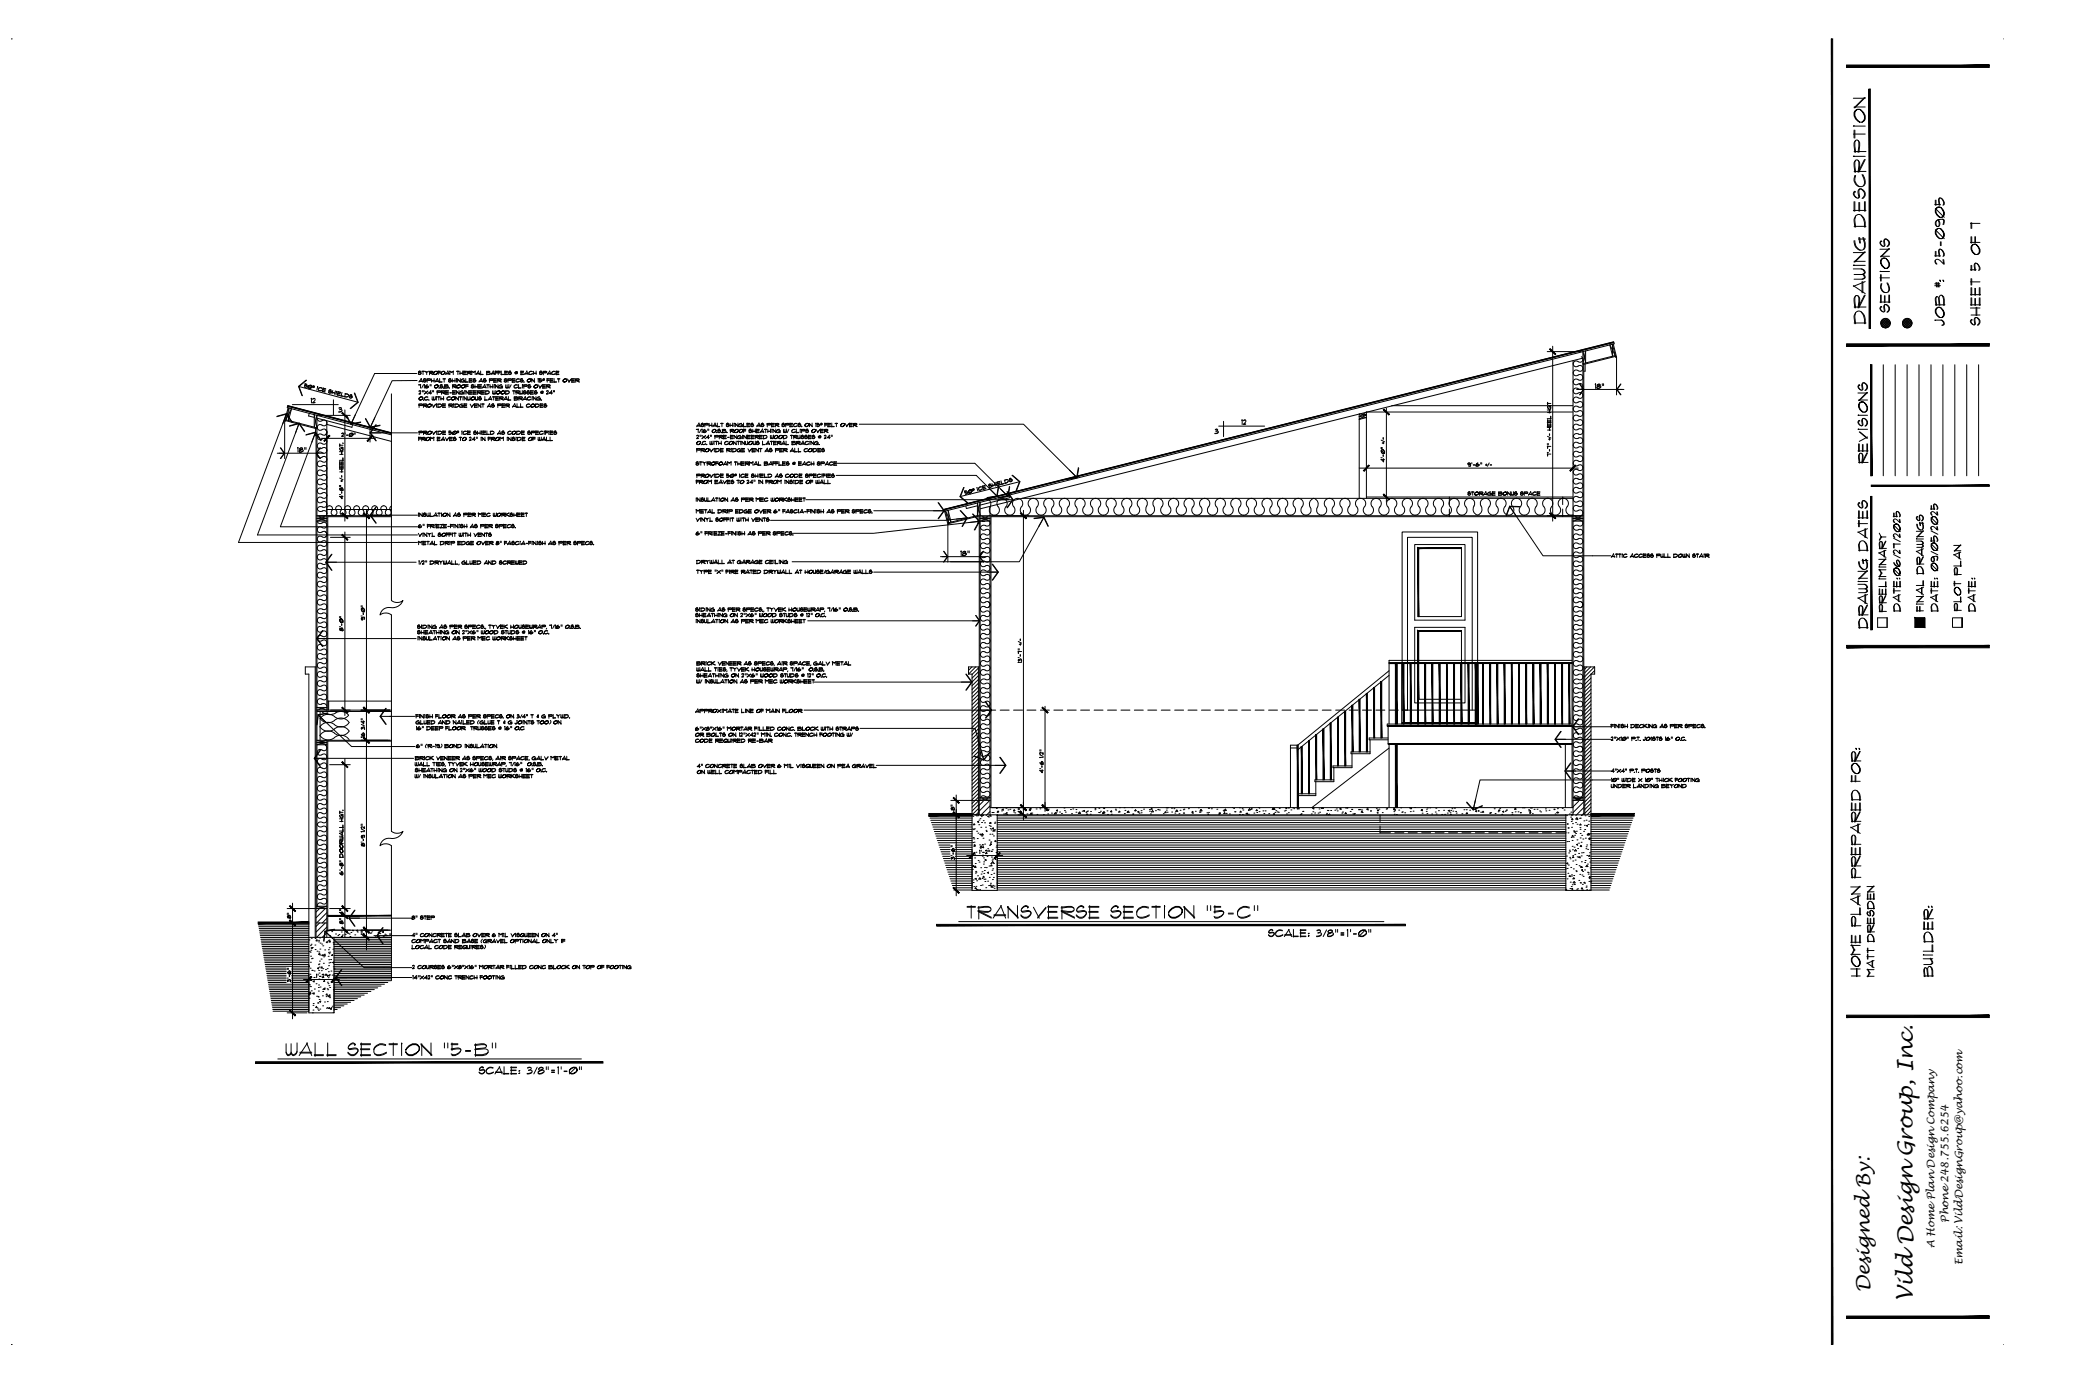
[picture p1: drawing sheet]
<svg xmlns="http://www.w3.org/2000/svg" width="914mm" height="610mm" viewBox="0 0 914 610" stroke-linecap="round" stroke-linejoin="round" font-family="sans-serif">
<defs><g id="words">
<text font-size="10.1" x="425.1" y="406.4">TRANSVERSE SECTION &quot;5-C&quot;</text>
<g font-size="9.7">
<text x="823.7" y="143.9" transform="rotate(-90 823.7 143.9)">DRAWING DESCRIPTION</text>
<text x="124.9" y="466.7">WALL SECTION &quot;5-B&quot;</text>
</g>
<text font-size="9.3" x="843.4" y="573.5" transform="rotate(-90 843.4 573.5)">Vild Design Group, Inc.</text>
<g font-size="8.4">
<text x="834.3" y="139" transform="rotate(-90 834.3 139)">SECTIONS</text>
<text x="858.3" y="144.6" transform="rotate(-90 858.3 144.6)">JOB #: 25-0905</text>
<text x="874.2" y="144.6" transform="rotate(-90 874.2 144.6)">SHEET 5 OF 7</text>
<text x="824.4" y="205.3" transform="rotate(-90 824.4 205.3)">REVISIONS</text>
<text x="824.4" y="278.3" transform="rotate(-90 824.4 278.3)">DRAWING DATES</text>
<text x="821.3" y="431.8" transform="rotate(-90 821.3 431.8)">HOME PLAN PREPARED FOR:</text>
<text x="853.4" y="431.8" transform="rotate(-90 853.4 431.8)">BUILDER:</text>
</g>
<text font-size="8.3" x="824.4" y="569.6" transform="rotate(-90 824.4 569.6)">Designed By:</text>
<g font-size="7.1">
<text x="849.1" y="270.6" transform="rotate(-90 849.1 270.6)">FINAL DRAWINGS</text>
<text x="855.5" y="270.6" transform="rotate(-90 855.5 270.6)">DATE: 09/05/2025</text>
<text x="865.7" y="270.6" transform="rotate(-90 865.7 270.6)">PLOT PLAN</text>
<text x="872.1" y="270.6" transform="rotate(-90 872.1 270.6)">DATE:</text>
<text x="209.9" y="474.8">SCALE: 3/8&quot;=1'-0&quot;</text>
</g>
<g font-size="6.6">
<text x="832.6" y="270.9" transform="rotate(-90 832.6 270.9)">PRELIMINARY</text>
<text x="838.9" y="270.6" transform="rotate(-90 838.9 270.6)">DATE:06/27/2025</text>
<text x="558.1" y="414.2">SCALE: 3/8&quot;=1'-0&quot;</text>
<text x="827.3" y="431.8" transform="rotate(-90 827.3 431.8)">MATT DRESDEN</text>
</g>
<g font-size="5.3">
<text x="702" y="172.5">18&quot;</text>
<text x="129.8" y="200.7">18&quot;</text>
<text x="422.3" y="246.2">18&quot;</text>
</g>
<g font-size="4.9">
<text x="139.7" y="178.9" transform="rotate(-90 139.7 178.9)">12</text>
<text x="550.3" y="188.4" transform="rotate(-90 550.3 188.4)">12</text>
<text x="645.9" y="219.8">STORAGE BONUS SPACE</text>
<text x="709.1" y="348.5">UNDER LANDING BEYOND</text>
<text x="129.1" y="406" transform="rotate(-90 129.1 406)">8&quot;</text>
</g>
<g font-size="4.6">
<text x="859.1" y="538.9" transform="rotate(-90 859.1 538.9)">Phone 248.755.6254</text>
<text x="852.8" y="550.3" transform="rotate(-90 852.8 550.3)">A Home Plan Design Company</text>
<text x="865.3" y="557.7" transform="rotate(-90 865.3 557.7)">Email: VildDesignGroup@yahoo.com</text>
</g>
<g font-size="4.4">
<text x="305.9" y="200.4">PROVIDE RIDGE VENT AS PER ALL CODES</text>
<text x="305.9" y="254">TYPE &quot;X&quot; FIRE RATED DRYWALL AT HOUSE/GARAGE WALLS</text>
<text x="161.6" y="274.5" transform="rotate(-90 161.6 274.5)">9'-0&quot;</text>
<text x="152" y="279.4" transform="rotate(-90 152 279.4)">8'-0&quot;</text>
<text x="305.5" y="328.4">CODE REQUIRED RE-BAR</text>
<text x="306.2" y="342.2">ON WELL COMPACTED FILL</text>
<text x="421.6" y="358.4" transform="rotate(-90 421.6 358.4)">8&quot;</text>
<text x="451.2" y="359.8" transform="rotate(-90 451.2 359.8)">4&quot;</text>
<text x="421.6" y="379.9" transform="rotate(-90 421.6 379.9)">3'-6&quot;</text>
<text x="152" y="387" transform="rotate(-90 152 387)">6'-8&quot; DOORWALL HGT.</text>
<text x="152" y="404.3" transform="rotate(-90 152 404.3)">4&quot;</text>
<text x="180.3" y="406.4">8&quot; STEP</text>
<text x="152" y="408.5" transform="rotate(-90 152 408.5)">8&quot;</text>
<text x="161.6" y="413.8" transform="rotate(-90 161.6 413.8)">4&quot;</text>
</g>
</g></defs>
<!-- layer: TEXT -->
<g fill="none" stroke="#000" stroke-width=".44">
<path d="M4.9 17.1h.1M883.4 17.1h.1M682.1 155h15M684.6 152.6v77.1M829.2 142.5l2 2.1M829.2 142.1l1.6-1.7 2.5 2.6M829.3 141.9l2.6 2.6M829.5 143.6l.7 .7M829.5 141.4l2.9 2.9M829.8 140.9l3 3M830.3 140.6l2.8 2.9M831.5 140.4l1.9 1.8"/>
<path d="M831.7 140.4l-2.5 2.4M832.2 140.6l-2.8 2.8M832.7 140.9l-3 2.9M833 141.3l-2.9 2.9M833.2 143.3l-1.1 1.1M833.3 141.8l-2.7 2.6M833.4 142.4l-2.2 2.2M838.8 142.1l1.6-1.7 2.5 2.6M838.8 141.9l2.6 2.6M839.1 143.6l.7 .7M839.1 141.4l2.9 2.9M839.4 140.9l3 3"/>
<path d="M839.8 140.6l2.9 2.9M841.1 140.4l1.8 1.8M841.2 140.4l-2.4 2.4M841.8 140.6l-2.9 2.8M842.2 140.9l-3 2.9M842.6 141.3l-2.9 2.9M842.8 143.3l-1.1 1.1M842.8 141.8l-2.7 2.6M843 142.4l-2.2 2.2-2.1-2.1M131.6 170.3l26.3 7M134.2 170.4l.5 .2 .7-.2M134.5 169.2l.8 .3-.9-.2"/>
<path d="M134.6 169.1l-.2 .9M134.9 167.6l-3.3 2.7 1.5 4.1M135.2 167.6l-3.4 2.8 1.5 4.1M135.5 170.2l-1.2-.4 1.2 .4-.9 .5-.4-.2M135.8 170.3l1-.5 .6 .2a.83 .83 0 0 1-.6 1.1 .83 .83 0 0 1-1-.8 1.03 1.03 0 0 1 1.8 0l-.2 .6-.9 .2-.7-.5M137.4 169.9l-1.7 1.1M137.8 170.6l.8 .1M137.9 170.5l.7 .1M137.9 170.3l.7 .1M137.9 170.2l.8 .1M138.2 170l-.2 .9M138.5 170.1l-.2 .8"/>
<path d="M140.1 170.5l-.4 1.5M140.4 171.9l1.4 .1M141.9 171.2l-.6-.3-.9 .5M142 171.1a.9 .9 0 0 0-1.2-.3 .9 .9 0 0 0-.4 1.2l1.4 .1M142.1 172.5l1.2 .2M142.2 171.8l1.2 .3M142.3 171.7l1.1 .3M142.4 171.2l1.2 .3M142.4 171.1l1.2 .3M142.5 171l-.4 1.6M145 172.3l1 .2a.62 .62 0 0 1-.4 .9 .62 .62 0 0 1-.8-.6M145.1 172l.5-.2 .3 .3"/>
<path d="M146 172v-.1a.52 .52 0 0 0-.7 0 .52 .52 0 0 0-.2 .6l.9 .1 .1 .3-.6 .3-.6-.4M146.4 173l1.3 .3M146.4 172.9l1.4 .3M146.7 172.1l-.3 1.5M147.9 172.3l-.4 1.5M148.5 172.6l-.4 1.3M148.8 173.4l1.1 .3M148.8 173.3l1.2 .2M149 172.8l1.2 .3M149 172.6l1.2 .3M149.1 172.6l-.4 1.6M149.9 174.3l-1.2-.2 1.2 .3"/>
<path d="M150.3 174.5l1.1 .3-1.1-.4 .1 .2M150.8 173l-.4 1.5M152.1 173.6l1.5 .3M152.1 173.5l1.1 .2 .5 .8-.8 .5-1.1-.2M152.3 173.4l-.4 1.6M153.5 174.7l-1.6 .1M154.2 174.5l1.1 .3a.67 .67 0 0 1-.6 .7 .67 .67 0 0 1-.7-.5M154.2 174.2l.6-.2 .2 .3M155.1 174.2v-.1a.52 .52 0 0 0-.6 0 .52 .52 0 0 0-.3 .6l.9 .1 .2 .3-.7 .3-.6-.5M156.2 173.2l1.5 4.1-3.3 2.7M156.4 173.3l1.5 4-3.3 2.8M183.7 164.6h-18.5l-10.5 22.4 2-4.3"/>
<path d="M183.9 167.7l-11 .1-9.8 20.8v6.3M184.5 164.2l1.1 .1a.68 .68 0 0 1-.3 .8 .68 .68 0 0 1-.9-.3M184.6 169.6h.9M184.6 178.1h1.3l.4 .3-.4 .4-1.3-.1M184.6 178.6h1.7M184.6 178.3h1.7M184.7 172.4l.7-.1v.7l-.7 .6 .7-.1M184.7 175.6l.9-.7 .6 .1a.82 .82 0 0 1-.3 1.2 .82 .82 0 0 1-1.2-.6l.9-.6 .6 .1a.86 .86 0 0 1-.4 1.1 .86 .86 0 0 1-1.1-.3M184.8 178.1v1.5M184.8 168h1.5M184.8 168.1h1.5M185.2 163.8l-.3-.2-.4 .4"/>
<path d="M185.4 163.7l-.1-.1a.53 .53 0 0 0-.7 .1 .53 .53 0 0 0 0 .7l.8-.1 .3 .3-.5 .4-.8-.3M185.4 172.3l-.7 .2M185.4 169.5v1.6M185.4 173.6l-.7 .1M185.7 166.8l.6 1.6M185.8 166.8l-1.1 1.6M186 163.7h1.1M186 163.6h1.1M186.2 172.1v.7M186.5 163.5v1.6M186.5 178.1h1.3l.4 .3-.4 .4-1.3-.1M186.5 178.6h1.7"/>
<path d="M186.5 178.3h1.7M186.6 172.1v.7M186.7 167.5h.9a.6 .6 0 0 1-.1 .9 .6 .6 0 0 1-.9-.3M186.7 178.1v1.5M186.7 178.7l1.5 .8M186.7 178.6l1.5 .8M186.7 169.6l-.8 1.5M186.7 176.4l.2-.1zM187.1 172.3l1.5 1.4M187.1 169.6v1.5M187.4 163.6l.7 .4v1.1M187.4 163.7l.8 .5"/>
<path d="M187.5 167.2l-.4-.2-.4 .3M187.5 170.4l.9-.8-.7 .4-.1 .9 .6 .2 .8-.6-.6-.3-.9 .7M187.6 167a.52 .52 0 0 0-.7 0 .52 .52 0 0 0-.2 .6h1l.2 .3-.5 .4-.8-.3M188.2 167h1.3l.4 .3-.4 .4-1.3-.1M188.2 167.5h1.6M188.2 167.2h1.6M188.3 167v1.5M188.5 178.8l.8-.7h.6a.83 .83 0 0 1-.3 1.3 .83 .83 0 0 1-1.1-.6 1.05 1.05 0 0 1 1.4-.5 .86 .86 0 0 1-.3 1 .86 .86 0 0 1-1.1-.2M188.6 175.1l-.7-.1-.8 .6M188.6 175a.91 .91 0 0 0-1.2 .1 .91 .91 0 0 0 0 1.2l1.4-.2M188.6 172.5l-1.5 1.2M188.6 172.3l-1.5 1.3"/>
<path d="M188.8 175.9l-1.5 .2M188.8 170.3l-1.3 .6M189 170.5l-.8 .4h-.6M189 163.6l-1.1 .6M189 173.2h1.2M189 176.4l.3-.1zM189.3 164.2h1.6M189.4 163.6v1.6M189.4 164.3l1.6 .8M189.4 164.2l1.6 .8M189.6 169.5v.6M189.9 172.1v1.6"/>
<path d="M190 172.3l-1 1h1.2M190.1 169.5v.6M190.1 167.9h1.4M190.1 167.8h1.4M190.2 167v1.4M190.5 178.1l.7 1.4M190.5 174.9l.2 1.5 .5-.3v-1.2M190.7 172.1v.7M190.9 163.8l-1.6-.1 1.2-.1 .4 .4-.4 .4-1.2-.1M191.2 164.4l.8-.8 .6 .1a.82 .82 0 0 1-.3 1.3 .82 .82 0 0 1-1.1-.6l.8-.7 .6 .1a.86 .86 0 0 1-.3 1.1 .86 .86 0 0 1-1.1-.2M191.2 172.1v.7M191.4 166.8v1.6"/>
<path d="M191.5 170.3l.9-.7 .6 .1a.83 .83 0 0 1-.3 1.2 .83 .83 0 0 1-1.2-.6 1.05 1.05 0 0 1 1.5-.5 .86 .86 0 0 1-.4 1.1 .86 .86 0 0 1-1.1-.3M191.9 174.8l-.2 1.5h-1l-.2-.4M191.9 175.9l-.4 .4-.3-.4M191.9 168h1.5M191.9 168.1h1.5M192.1 178.1l-1.1 1.3M192.1 178.3l-1.1 1.2M192.4 174.9v1.5M192.6 178.1l-.1 1.4M192.6 172.3h1.3l.4 .3-.4 .4-1.3-.1M192.6 172.8h1.7M192.6 172.5h1.7"/>
<path d="M192.8 172.3v1.5M192.8 166.8l.6 1.6M192.9 166.8l-1.1 1.6M192.9 175h1.1M192.9 174.9h1.1M193 178.3h1.5M193 178.1h1.1l.6 .5-.4 .7-1.3 .2M193.1 163.7h1M193.1 163.6h1M193.1 164.3h1M193.1 164.4h1M193.1 178.1v1.5"/>
<path d="M193.2 163.5v1.6M193.4 174.8v1.6M193.5 171.1l.2-.2zM193.7 168.4h1.2M193.7 168.3h1.2M193.8 166.8v1.7M194 170.1l1.2 .1a.67 .67 0 0 1-.4 .8 .67 .67 0 0 1-.8-.3M194.3 175.9h1.4M194.3 175.7h1.4M194.4 174.9v1.5M194.5 164.4l.8-.8 .6 .1a.82 .82 0 0 1-.3 1.3 .82 .82 0 0 1-1.1-.6l.8-.7 .6 .1a.86 .86 0 0 1-.3 1.1 .86 .86 0 0 1-1.1-.2M194.5 172.3h1.3l.4 .3-.4 .4-1.3-.1"/>
<path d="M194.5 172.8h1.7M194.5 172.5h1.7M194.6 179l-1.6 .4M194.7 172.3v1.5M194.7 172.9l1.5 .8M194.7 172.8l1.5 .8M194.8 169.8l-.3-.2-.4 .3M194.9 169.7a.52 .52 0 0 0-.6-.1 .52 .52 0 0 0-.2 .6h.9l.2 .3-.5 .4-.7-.3M195.1 179.5h1.3M195.1 179.4h1.3M195.1 178.8h1.2M195.1 178.7h1.2"/>
<path d="M195.1 178.1h1.3M195.2 177.9v1.7M195.3 167h1.1M195.6 174.8v1.6M195.6 171.1h.1M195.8 166.8v1.6M196 169.8h1.5M196 169.7l1.5 .1-1.5 .4M196 170.3l1.7 .1-.3 .5-1.4 .2M196.1 169.6v1.6M196.5 173.7h1.2M196.5 173.6h1.2"/>
<path d="M196.5 172.9h1.1M196.5 172.3h1.2M196.6 172.1v1.7M196.6 164.7h1.5M196.6 164.8h1.5M197.4 163.5l.7 1.6M197.5 163.5l-1 1.6M197.7 170.6l-1.7 .3M197.8 167.5l1.2 .1a.67 .67 0 0 1-.4 .8 .67 .67 0 0 1-.9-.3M197.9 178.1h1.3l.3 .3-.3 .4-1.3-.1M197.9 178.6h1.6M197.9 178.3h1.6"/>
<path d="M198 171.1l.2-.2zM198 178.1v1.5M198 178.7l1.6 .8M198 178.6l1.6 .8M198.3 163.6l.8 .4 .9-.4M198.3 163.7l.9 .5M198.4 163.5v1.6M198.4 173.2h.6M198.4 173.1h.6M198.5 175.1l-.7-.1-.8 .6M198.5 175a.9 .9 0 0 0-1.2 .1 .9 .9 0 0 0 0 1.2l1.3-.2M198.6 167.2l-.3-.2-.4 .3"/>
<path d="M198.6 175.9l-1.5 .2M198.7 167a.52 .52 0 0 0-.6 0 .52 .52 0 0 0-.2 .6h.9l.2 .3-.5 .4-.8-.3M199 175.6l.8-.7 .6 .1a.82 .82 0 0 1-.3 1.2 .82 .82 0 0 1-1.1-.6l.8-.6 .6 .1a.86 .86 0 0 1-.3 1.1 .86 .86 0 0 1-1.1-.3M199.3 167.9h1.4M199.3 167.8h1.4M199.4 167v1.4M199.5 169.7l1.2-.1 .4 .3-.4 .4-1.2-.1M199.5 170.1h1.6M199.5 169.8h1.6M199.5 173.7h1.3M199.5 173.6h1.3M199.5 172.9h1.2"/>
<path d="M199.5 172.3h1.3M199.6 169.6v1.6M199.6 170.3l1.6 .8M199.6 170.1l1.6 .8M199.6 172.1v1.7M199.8 163.5v1.6M200 163.7l-1 .5M200.1 178.1l-.1 1.4M200.5 178.3h1.5M200.5 178.1h1.1l.6 .5-.4 .7-1.3 .2M200.6 166.8v1.6M200.6 178.1v1.5"/>
<path d="M200.9 175l1.3 1.4M200.9 174.9l1.3 1.4M200.9 174.9v1.5M201.1 172.3l1.4 1.4M201.1 172.3l1.4 1.3M201.2 172.3v1.4M201.3 167l-.1 1.4M201.3 163.7h1.1M201.3 163.6h1.1M201.4 170.3l.8-.7 .6 .1a.83 .83 0 0 1-.3 1.2 .83 .83 0 0 1-1.1-.6 1.05 1.05 0 0 1 1.4-.5 .86 .86 0 0 1-.3 1.1 .86 .86 0 0 1-1.1-.3M201.7 167l1.3 1.4M201.9 163.5v1.6"/>
<path d="M202.1 179l-1.6 .4M202.1 174.8v1.6M202.4 172.1v1.6M202.6 175h1M202.6 174.9h1M202.7 164.6h1.4M202.7 164.5h1.4M202.8 163.6v1.5M202.9 166.8v1.6M203 168.3l-1.3-1.3v1.4M203.1 174.8v1.6M203.4 170.3l.8-.7 .7 .1a.83 .83 0 0 1-.4 1.2 .83 .83 0 0 1-1.1-.6 1.05 1.05 0 0 1 1.5-.5 .86 .86 0 0 1-.4 1.1 .86 .86 0 0 1-1.1-.3"/>
<path d="M203.7 173h.7l-.7 .1M203.8 178.1a.86 .86 0 0 0-1.1 .3 .86 .86 0 0 0 .3 1.1l1.2-.2M203.8 178.1l-.8 .3-.4 .5M204 172.3a.86 .86 0 0 0-1.1 .3 .86 .86 0 0 0 .2 1.1l1.3-.2M204 172.3l-.9 .3-.4 .5M204 163.5v1.6M204 178.6v1M204.2 174.9l-.1 1.5M204.2 172.8v1M204.2 167.7h.7l-.7 .1M204.2 179.2l-1.6 .1M204.2 178.8l-.7 .1"/>
<path d="M204.2 178.7l-.7 .1M204.4 173.4l-1.6 .1M204.4 163.7h1.3M204.4 164.3h1.2M204.4 164.4h1.2M204.4 165.1h1.3M204.4 165h1.3M204.5 167a.86 .86 0 0 0-1.1 .3 .86 .86 0 0 0 .3 1.1l1.2-.2M204.5 167l-.8 .3-.5 .5M204.5 179.5h1.3M204.5 179.4h1.3M204.5 178.8h1.2"/>
<path d="M204.5 178.7h1.2M204.5 178.1h1.3M204.5 175l1.4 1.4M204.5 174.9l1.4 1.4M204.7 177.9v1.7M204.7 174.9v1.5M204.7 167.6v.9M204.9 168.1l-1.5 .1M205 172.3l-.1 1.4M205.3 168.4h1.1M205.3 168.3h1.1M205.3 169.6h1.1"/>
<path d="M205.3 170.2h1.1M205.3 170.3h1.1M205.3 166.8v1.7M205.3 172.3l1.4 1.4M205.3 172.3l1.4 1.3M205.4 169.5v1.6M205.5 172.3v1.4M205.7 163.6l-1.2-.1v1.7M205.8 174.8v1.6M206.1 164.2h1.6M206.2 163.6v1.6M206.2 164.3l1.6 .8"/>
<path d="M206.2 164.2l1.6 .8M206.2 175.9l.2 .4 .9-.4M206.2 174.9l.2 1.4 .9-.2M206.6 172.1v1.6M206.8 168.4h1.3M206.8 168.3h1.3M206.8 167h1.3M206.8 167.6h1.2M207 166.8v1.7M207 173.7h1.3M207 173.6h1.3M207 172.9h1.2"/>
<path d="M207 172.3h1.3M207.2 172.1v1.7M207.2 174.8v1.6M207.3 178.1l.8 1.4M207.6 175.6l.9-.7 .6 .1a.82 .82 0 0 1-.3 1.2 .82 .82 0 0 1-1.2-.6l.9-.6 .6 .1a.86 .86 0 0 1-.4 1.1 .86 .86 0 0 1-1.1-.3M207.7 163.8l-1.6-.1 1.3-.1 .4 .4-.4 .4-1.3-.1M207.8 170.1l1.1 .1a.67 .67 0 0 1-.3 .8 .67 .67 0 0 1-.9-.3M207.9 163.6l.8 .4 .9-.4-.1 1.5M207.9 163.7l1 .5M208 163.5v1.6M208.6 167.5l1.1 .1a.67 .67 0 0 1-.3 .8 .67 .67 0 0 1-.9-.3M208.6 169.8l-.3-.2-.5 .3"/>
<path d="M208.7 169.7a.52 .52 0 0 0-.7-.1 .52 .52 0 0 0-.2 .6h1l.2 .3-.5 .4-.8-.3M208.7 173.7h1.3M208.7 173.6h1.3M208.7 172.9h1.2M208.7 172.3h1.3M208.9 172.1v1.7M208.9 178.1l-1.1 1.4M209.1 179.5h1.3M209.1 179.4h1.3M209.1 178.8h1.2M209.1 178.7h1.2M209.1 178.1h1.3"/>
<path d="M209.2 177.9v1.7M209.3 170.5h1.4M209.3 170.4h1.4M209.4 167.2l-.3-.2-.5 .3M209.4 169.6v1.5M209.5 167a.52 .52 0 0 0-.6 0 .52 .52 0 0 0-.3 .6h1l.2 .3-.5 .4-.8-.3M209.6 163.7l-1 .5M209.6 175.9l.2 .4 .9-.4M209.6 174.9l.1 1.4 1-.2M210 164.7h1.5M210 164.8h1.5M210.4 172.3h1.3l.4 .3-.4 .4-1.3-.1"/>
<path d="M210.4 172.8h1.6M210.4 172.5h1.6M210.6 172.3v1.5M210.6 172.9l1.5 .8M210.6 172.8l1.5 .8M210.6 169.5v1.6M210.6 174.8v1.6M210.7 178.1l1.4 1.4M210.7 178.1l1.4 1.3M210.8 178.1v1.4M210.8 163.5l.7 1.6M211 163.5l-1.1 1.6"/>
<path d="M211 169.6h1.3M211 170.2h1.2M211 170.3h1.2M211 171.1h1.3M211 170.9h1.3M211.1 175.4h.9a.61 .61 0 0 1-.1 1 .61 .61 0 0 1-.9-.3M211.1 169.5v1.7M211.3 168h1.5M211.3 168.1h1.5M211.8 165.1h1.2M211.8 165h1.2M211.9 175.1l-.4-.2-.4 .3"/>
<path d="M211.9 163.5v1.7M211.9 175v-.1a.52 .52 0 0 0-.6 .1 .52 .52 0 0 0-.1 .6l.9-.1 .2 .4-.6 .4-.7-.4M211.9 177.9v1.6M212.1 166.8l.7 1.6M212.2 166.8l-1 1.6M212.3 173.7h1.3M212.3 173.6h1.3M212.3 172.9h1.2M212.3 172.3h1.3M212.4 178.1h1M212.5 172.1v1.7M212.8 170.6h1.5"/>
<path d="M212.8 170.7h1.5M212.9 177.9v1.6M213.1 167.5h1a.6 .6 0 0 1-.1 .9 .6 .6 0 0 1-.9-.3M213.6 176.4h1.2M213.6 176.3h1.2M213.6 169.5l.7 1.6M213.8 174.8v1.7M213.8 169.5l-1.1 1.6M213.9 167.2l-.3-.2-.4 .3M214 167a.52 .52 0 0 0-.6 0 .52 .52 0 0 0-.2 .6h1l.2 .3-.6 .4-.7-.3M214 172.5h1.5M214 172.3h1.1l.6 .5-.4 .7-1.3 .2"/>
<path d="M214.2 172.3v1.5M214.4 164.4l1.7 .1-.2 .5-1.4 .1M214.6 163.6v1.6M214.6 169.6h1.1M214.9 179.1h1.5M214.9 179.2h1.5M215.1 169.5v1.6M215.3 175.9h1.5M215.3 176.1h1.5M215.6 173.2l-1.6 .4M215.7 167h1.3l.4 .3-.4 .4-1.3-.1M215.7 167.5h1.6"/>
<path d="M215.7 167.2h1.6M215.8 177.9l.6 1.6M215.8 167v1.5M215.9 177.9l-1.1 1.6M215.9 163.8h-1.5h1.5l-.2 .4-1.2 .1M216 170.5h1.4M216 170.4h1.4M216.1 169.6v1.5M216.1 164.7l-1.7 .3M216.2 174.8l.6 1.6M216.3 174.8l-1 1.6M216.6 164.7h1.4"/>
<path d="M216.6 164.8h1.4M216.8 178.6h.9a.61 .61 0 0 1-.1 .9 .61 .61 0 0 1-.9-.3M217.2 175h1M217.2 174.9h1M217.2 172.3l.2 1.4 .4-.2v-1.2M217.2 169.5v1.6M217.4 163.5l.6 1.6M217.5 163.5l-1 1.6M217.6 178.3l-.4-.2-.4 .3M217.6 168.4h1.3M217.6 168.3h1.3M217.6 167h1.3"/>
<path d="M217.6 167.6h1.2M217.7 178.1a.53 .53 0 0 0-.7 0 .53 .53 0 0 0-.2 .6h1l.2 .3-.5 .4-.8-.3M217.7 174.8v1.6M217.7 166.8v1.7M218 169.6l-.1 1.5M218.3 163.7h1M218.3 163.6h1M218.3 164.3h1M218.3 164.4h1M218.4 163.5v1.6M218.4 169.6v1.5M218.5 175h1.3"/>
<path d="M218.5 174.9h1.3M218.5 175.6h1.2M218.5 176.4h1.3M218.5 176.3h1.3M218.5 175.5h1.2M218.6 172.1l-.2 1.5h-1l-.2-.3M218.6 173.2l-.4 .4-.4-.3M218.6 174.8v1.7M218.8 173l.9-.7h.6a.83 .83 0 0 1-.3 1.3 .83 .83 0 0 1-1.2-.6 1.05 1.05 0 0 1 1.5-.5 .86 .86 0 0 1-.3 1 .86 .86 0 0 1-1.2-.2M219.3 167h1.3l.4 .3-.4 .4-1.3-.1M219.3 167.5h1.6M219.3 167.2h1.6"/>
<path d="M219.4 178.1h1.2l.4 .3-.4 .4-1.2-.1M219.4 178.6h1.6M219.4 178.3h1.6M219.4 167v1.5M219.4 167.6l1.6 .8M219.4 167.6l1.6 .7M219.5 178.1v1.5M219.5 163.7h1.1M219.5 163.6h1.1M219.5 164.3h1.1M219.5 164.4h1.1M219.6 169.5v1.6"/>
<path d="M219.7 163.5v1.6M219.7 170.9l-1.4-1.2 1.4 1.4M219.9 170.4l.4-.5 .9-.3a.86 .86 0 0 0-1.1 .3 .86 .86 0 0 0 .2 1.2l1.3-.2M220.2 175l1.3-.1 .4 .3-.4 .4-1.3-.1 1.6-.1M220.2 175.1h1.6M220.3 174.9v1.6M220.3 175.6l1.6 .8M220.3 175.5l1.6 .8M220.8 173l.9-.7h.6a.83 .83 0 0 1-.3 1.3 .83 .83 0 0 1-1.2-.6 1.05 1.05 0 0 1 1.5-.5 .86 .86 0 0 1-.4 1 .86 .86 0 0 1-1.1-.2M220.9 165.1h1.2M220.9 165h1.2M221 163.5v1.7"/>
<path d="M221.3 179.5h1.2M221.3 179.4h1.2M221.3 178.8h1.1M221.3 178.7h1.1M221.3 178.1h1.2M221.4 177.9v1.7M221.4 170.1v1M221.6 170.7l-1.6 .2M221.6 170.3l-.8 .1M221.6 170.2l-.8 .1M222.2 175.9h1.5M222.2 176.1h1.5"/>
<path d="M222.3 167.5l1.2 .1a.67 .67 0 0 1-.4 .8 .67 .67 0 0 1-.8-.3M222.5 163.7h1.3M222.5 163.6h1.3M222.5 164.3h1.2M222.5 164.4h1.2M222.5 165.1h1.3M222.5 165h1.3M222.6 163.5v1.7M222.9 172.5h1.5M222.9 172.3h1l.7 .5-.5 .7-1.2 .2M223 178.1h1.2l.4 .3-.4 .4-1.2-.1M223 178.6h1.6"/>
<path d="M223 178.3h1.6M223 169.6l.2 1.5 .4-.2v-1.3M223 172.3v1.5M223.1 178.1v1.5M223.1 178.7l1.5 .8M223.1 178.6l1.5 .8M223.1 174.8l.6 1.6M223.1 167.2l-.3-.2-.4 .3M223.2 174.8l-1.1 1.6M223.3 167a.52 .52 0 0 0-.7 0 .52 .52 0 0 0-.2 .6h.9l.2 .3-.5 .4-.7-.3M223.9 167h1.3l.3 .3-.3 .4-1.3-.1M223.9 167.5h1.6"/>
<path d="M223.9 167.2h1.6M224 167v1.5M224 176.4h1.2M224 176.3h1.2M224.1 174.8v1.7M224.3 164.2l1.1 .1a.68 .68 0 0 1-.4 .8 .68 .68 0 0 1-.8-.3M224.4 169.5l-.3 1.4h-.9l-.2-.3M224.4 170.5l-.5 .4-.3-.3M224.4 173.2l-1.5 .4M225 163.8l-.3-.2-.4 .4M225.2 163.7l-.1-.1a.53 .53 0 0 0-.7 .1 .53 .53 0 0 0 0 .7l.8-.1 .3 .3-.6 .4-.7-.3M225.4 169.6l-.8 1.5"/>
<path d="M225.8 168.4h1.3M225.8 168.3h1.3M225.8 167h1.3M225.8 167.6h1.1M225.9 166.8v1.7M225.9 179.5l1.1-1.6 .5 1.6M226 179.1h1.5M226 179.2h1.5M226 172.3h1.1M226.6 172.1v1.6M226.7 175.1h1.5M226.7 175l1.5 .1-.3 .3-1.2 .1"/>
<path d="M226.7 175.6l1.7 .1-.3 .6-1.4 .1M226.8 174.9v1.6M227.3 164.4l.4-.2-.6 .5 .6-.1M227.4 172.3h1.3l.4 .3-.4 .4-1.3-.1M227.4 172.8h1.6M227.4 172.5h1.6M227.5 172.3v1.5M227.5 172.9l1.6 .8M227.5 172.8l1.6 .8M227.8 164.2v.6l.3-.4-.2-.6-1 .6M227.8 179.5h1.2M227.8 179.4h1.2"/>
<path d="M228 177.9v1.7M228.1 164.5l-1 .1M228.1 164l-.5-.2-.7 .5M228.1 169.8l-.7-.1-.8 .6M228.1 169.7a.9 .9 0 0 0-1.2 0 .9 .9 0 0 0 0 1.2l1.3-.2M228.2 170.6l-1.5 .3M228.4 175.9l-1.7 .4M228.5 171.1h1.2M228.5 170.9h1.2M228.6 169.5v1.7M228.7 175l1.2-.1 .4 .3-.4 .4-1.2-.1 1.6-.1M228.7 175.1h1.6"/>
<path d="M228.8 174.9v1.6M228.8 175.6l1.6 .8M228.8 175.5l1.6 .8M229 167.2l-.8-.2-.7 .7M229 167a.9 .9 0 0 0-1.2 .1 .9 .9 0 0 0-.1 1.2l1.4-.2M229.1 168l-1.5 .2M229.3 173.3l.2 .3 .9-.3M229.3 172.3l.2 1.4 .9-.3M229.4 167.5h1a.6 .6 0 0 1-.1 .9 .6 .6 0 0 1-.9-.3M229.4 179.5h1.2M229.4 179.4h1.2M229.5 177.9v1.7"/>
<path d="M229.6 163.7h1.3M229.6 163.6h1.3M229.6 164.3h1.1M229.6 164.4h1.1M229.6 165.1h1.3M229.6 165h1.3M229.7 163.5v1.7M230.2 167.2l-.3-.2-.4 .3M230.3 172.1v1.6M230.3 167a.52 .52 0 0 0-.6 0 .52 .52 0 0 0-.2 .6h.9l.3 .3-.6 .4-.7-.3M230.4 169.6l-.1 1.5M230.7 175.9h1.5"/>
<path d="M230.7 176.1h1.5M230.7 172.8h1a.61 .61 0 0 1-.1 .9 .61 .61 0 0 1-.9-.3M230.9 170.2l1.2 .1 .4-.4-.4-.3-1.2 .1 .1 1.5M230.9 170.1h1.5M230.9 169.8h1.5M231 168.4h.1M231.4 164.7h1.5M231.4 164.8h1.5M231.5 172.5l-.3-.2-.4 .3M231.5 174.8l.7 1.6M231.6 172.3a.53 .53 0 0 0-.6 0 .53 .53 0 0 0-.2 .6h1l.2 .3-.6 .4-.7-.3M231.6 174.8l-1 1.6"/>
<path d="M232.2 163.5l.7 1.6M232.4 172.8l1.1 .1a.67 .67 0 0 1-.4 .8 .67 .67 0 0 1-.8-.3M232.4 163.5l-1.1 1.6M232.4 167.7l.9-.7h.6a.83 .83 0 0 1-.3 1.3 .83 .83 0 0 1-1.2-.6 1.05 1.05 0 0 1 1.5-.5 .86 .86 0 0 1-.4 1 .86 .86 0 0 1-1.1-.2M232.8 170.1h1a.6 .6 0 0 1-.1 .9 .6 .6 0 0 1-.9-.3M233.1 172.5l-.3-.2-.4 .3M233.2 164.4l.7-.7 .8 .1a.87 .87 0 0 0-1.2 0 .87 .87 0 0 0-.1 1.2l1.4-.2M233.2 172.3a.52 .52 0 0 0-.6 0 .52 .52 0 0 0-.2 .6h.9l.2 .3-.5 .4-.7-.3M233.5 178.3l-.7-.2-.7 .7M233.5 178.1a.88 .88 0 0 0-1.2 .2 .88 .88 0 0 0 .2 1.2l1.2-.3M233.6 169.8l-.3-.2-.4 .3M233.7 179.1l-1.5 .2"/>
<path d="M233.7 169.7a.52 .52 0 0 0-.6-.1 .52 .52 0 0 0-.2 .6h.9l.2 .3-.5 .4-.7-.3M233.9 173.7h1.2M233.9 173.6h1.2M233.9 172.9h1.1M233.9 172.3h1.2M234 178.8l.8-.7h.6a.83 .83 0 0 1-.3 1.3 .83 .83 0 0 1-1.1-.6 1.05 1.05 0 0 1 1.4-.5 .86 .86 0 0 1-.3 1 .86 .86 0 0 1-1.1-.2M234 172.1v1.7M234 175.1l-.8-.1-.7 .6M234 175a.91 .91 0 0 0-1.2 .1 .91 .91 0 0 0-.1 1.2l1.4-.2M234.1 175.9l-1.5 .2M234.3 167l1.4 1.4M234.3 167l1.4 1.3"/>
<path d="M234.5 167v1.4M234.7 174.9l-.1 1.5M234.8 164.7l-1.5 .2M235 175l1.4 1.4M235 174.9l1.4 1.4M235.1 164.6h1.4M235.1 164.5h1.4M235.1 174.9v1.5M235.2 163.6v1.5M235.4 170.3l.8-.7 .7 .1a.83 .83 0 0 1-.4 1.2 .83 .83 0 0 1-1.1-.6 1.05 1.05 0 0 1 1.5-.5 .86 .86 0 0 1-.4 1.1 .86 .86 0 0 1-1.1-.3M235.6 172.8h1a.61 .61 0 0 1-.1 .9 .61 .61 0 0 1-.9-.3M235.6 166.8v1.6"/>
<path d="M236 178.3h1.5M236 178.1h1.1l.6 .5-.4 .7-1.3 .2M236.1 178.1v1.5M236.3 174.8v1.6M236.4 163.5v1.6M236.4 172.5l-.3-.2-.4 .3M236.5 172.3a.53 .53 0 0 0-.6 0 .53 .53 0 0 0-.2 .6h.9l.2 .3-.5 .4-.7-.3M237.2 167l.1 1.4M237.3 167h-.1M237.4 169.7l.8 1.4M237.6 179l-1.6 .4M237.7 167h.9"/>
<path d="M237.9 166.8v1M237.9 164.2h1a.61 .61 0 0 1-.1 .9 .61 .61 0 0 1-.9-.3M237.9 174.9a.86 .86 0 0 0-1.1 .3 .86 .86 0 0 0 .3 1.2l1.2-.3M237.9 175l-.6 .1-.7 .6M237.9 164l.8-.4a.52 .52 0 0 0-.6 .1 .52 .52 0 0 0 0 .7l.8-.1 .2 .3-.5 .4-.7-.3M238.1 179.5h1.3M238.1 179.4h1.3M238.1 178.8h1.2M238.1 178.7h1.2M238.1 178.1h1.3M238.1 175.5v.9M238.2 177.9v1.7"/>
<path d="M238.3 176.1h-1.6M238.3 175.5l-.7 .2 .7-.1M238.6 173l.4-.2-.5 .5h.5M238.6 176.4l.2-.1zM238.9 167.9l-.6 .4-.6-.1M239 167.8l-1.3-.2 1.3 .1-.4 .5-.8 .1M239 169.7l-1.1 1.4M239.1 173.1l-.6 .1M239.2 169.6h1.3M239.2 170.2h1.2M239.2 170.3h1.2M239.2 171.1h1.3"/>
<path d="M239.2 170.9h1.3M239.3 169.5v1.7M239.3 167.5h.8l-.8 .1M239.4 164.2h1.6M239.4 173.1l-.4 .1M239.5 172.7l-.5-.3-.7 .6 1.1-.5-.2 .9v-.6M239.6 163.6v1.6M239.6 166.8v1M239.8 178.6h1a.61 .61 0 0 1-.1 .9 .61 .61 0 0 1-.9-.3M239.8 166.8v.9M240.1 167l-.8 .3 .8-.1M240.7 178.3l-.4-.2-.4 .3"/>
<path d="M240.7 178.1a.53 .53 0 0 0-.6 0 .53 .53 0 0 0-.2 .6h1l.2 .3-.6 .4-.7-.3M240.9 169.7l1.3-.1 .4 .3-.4 .4-1.3-.1M240.9 170.1h1.6M240.9 169.8h1.6M240.9 172.4l.8-.1-.8 1.3 .8-.1M241 163.8l-1.6-.1 1.3-.1 .4 .4-.4 .4-1.3-.1M241 169.6v1.6M241 170.3l1.6 .8M241 170.1l1.6 .8M241.1 167h1.1M241.1 167.6h1.1M241.2 166.8v1.6"/>
<path d="M241.5 164.7h1.4M241.5 164.8h1.4M241.6 172.3l-.7 .2M241.7 173.6l-.8 .1M242.2 173.2h1.3M242.3 163.5l.6 1.6M242.4 163.5l-1.1 1.6M242.5 168.4h1.3M242.5 168.3h1.3M242.5 167h1.3M242.5 167.6h1.2M242.6 166.8v1.7"/>
<path d="M243.2 172.1v1.6M243.2 164.4l.8-.7 .7 .1a.87 .87 0 0 0-1.2 0 .87 .87 0 0 0-.1 1.2l1.4-.2M243.3 172.3l-1.1 1h1.3M244 172.1v.7M244.2 168.4h1.1M244.2 168.3h1.1M244.3 166.8v1.7M244.5 172.1v.7M244.8 164.7l-1.4 .2M245.1 163.7h1.3M245.1 163.6h1.3M245.1 164.3h1.2"/>
<path d="M245.1 164.4h1.2M245.1 165.1h1.3M245.1 165h1.3M245.3 163.5v1.7M245.8 167h1M246.3 166.8v1.6M248.2 167.7l.9-.7h.6a.83 .83 0 0 1-.3 1.3 .83 .83 0 0 1-1.2-.6 1.05 1.05 0 0 1 1.5-.5 .86 .86 0 0 1-.4 1 .86 .86 0 0 1-1.1-.2M250.2 167l.8 1.4M251.8 167l-1 1.3M251.8 167.2l-1 1.2M252 168.4h1.3M252 168.3h1.3"/>
<path d="M252 167h1.3M252 167.6h1.2M252.1 166.8v1.7M253.7 167h1.3l.3 .3-.3 .4-1.3-.1M253.7 167.5h1.6M253.7 167.2h1.6M253.8 167v1.5M253.8 167.6l1.6 .8M253.8 167.6l1.6 .7M611.2 179.9v41.5M682.1 177.8h1.7M682.3 177.3v1.1"/>
<path d="M682.4 179.1l.2 .9 .5 .4M682.4 177.3v1.1M682.9 178.9h.9M682.9 178.7l.1 .8M683 178.7l.1 .8M683.4 178.7l.1 1.6M683.5 178.7l.1 1.5a.89 .89 0 0 1-1.1 0 .89 .89 0 0 1-.2-1.1M695.1 171.7h3.2M696.4 169.3l1.7 2.4-1.7 2.3M696.6 169.3l1.7 2.4-1.7 2.3M712.8 171.7h3.2M714.5 169.3l-1.7 2.4 1.7 2.3"/>
<path d="M714.7 169.3l-1.7 2.4 1.7 2.3M830.3 160.8v48.9M835.6 160.8v48.9M840.8 160.8v48.9M846.1 160.8v48.9M851.4 160.8v48.9M856.6 160.8v48.9M861.9 160.8v48.9M867.1 160.8v48.9M872.3 160.8v48.9M122 183.7l4.2-1.2 2.5 3.6M122.1 183.5l4.2-1.2 2.5 3.6"/>
<path d="M122.2 199.8h3.3M123.6 197.4l1.7 2.4-1.7 2.3M123.8 197.4l1.7 2.4-1.7 2.3M124.7 186.8l1.6-4.5-21.2 56.8h79M127.6 187.9l4.2-1.2 2.5 3.6M127.7 187.7l4.2-1.2 2.5 3.6M131.9 186.5l-18.4 49.3h70.6M134.9 191.8l4.2-1.1 2.4 3.6M134.9 191.6l4.2-1.1 2.5 3.6M137.5 194.9l1.6-4.4-15.5 41.7h60.5M139.4 199.8h3.2M141.1 197.4l-1.7 2.4 1.7 2.3"/>
<path d="M141.3 197.4l-1.7 2.4 1.7 2.3M141.7 193.2h23.8M144.1 190.8v35.7M151.3 190.9l-.6 .2 .5-.2 .3 .2-.8 1.2 .7-.1-.7 .2M152.1 190.8v.5M152.6 183.2l2.1 3.8 4.3-.8M152.7 183l2.1 3.8 4.3-.8M152.8 191.9h.6M152.8 191.8h.6M154 191.6l.8-.7 .6 .1a.83 .83 0 0 1-.3 1.3 .83 .83 0 0 1-1.1-.7 1.05 1.05 0 0 1 1.4-.5 .86 .86 0 0 1-.3 1.1 .86 .86 0 0 1-1.1-.2M155.4 190.9l-1.4 1.5M156.2 190.8v.6"/>
<path d="M156.6 190.8v.6M161.1 184.6l2.1 3.8 4.3-.8M161.2 184.4l2.1 3.8 4.3-.8M163.1 190.8h21M165.3 184.1l-2.1 4.3M165.7 187.2l-2.6 3.6 2.6 3.5M165.9 187.2l-2.5 3.6 2.5 3.5M184.5 192.7h1M184.5 193.4h1M184.5 193.5h1M184.5 192.9h1M184.6 192.7v1.5"/>
<path d="M184.7 190.1l1.3-.1 .3 .3-.3 .5-1.3-.1M184.7 190.5h1.6M184.7 190.2h1.6M184.8 190v1.6M185.9 192.9l1.2-.2 .4 .4-.4 .4-1.2-.1 1.5-.1M185.9 193h1.5M186 192.7v1.7M186 193.5l1.6 .7M186 193.3l1.6 .8M186.6 190.1l1.3-.1 .3 .3-.3 .5-1.3-.1M186.6 190.5h1.6M186.6 190.2h1.6"/>
<path d="M186.7 190v1.6M186.7 190.7l1.6 .8M186.7 190.6l1.6 .8M187.8 193.5l.8-.8 .7 .2a.82 .82 0 0 1-.4 1.2 .82 .82 0 0 1-1.1-.6l.8-.6 .7 .1a.86 .86 0 0 1-.4 1 .86 .86 0 0 1-1.1-.2M188.5 190.8l.8-.8 .7 .1a.83 .83 0 0 1-.4 1.3 .83 .83 0 0 1-1.1-.6 1.05 1.05 0 0 1 1.5-.6 .86 .86 0 0 1-.4 1.1 .86 .86 0 0 1-1.1-.2M189.7 192.7l.8 .5 .9-.5M189.7 192.9l.9 .4M189.8 192.7v1.5M190.5 190.1l.7 1.4M191.2 192.7v1.5M191.4 192.9l-1 .4M192.1 190.1l-1.1 1.4"/>
<path d="M192.6 190l-.1 1.5M192.7 192.7h1.3M192.7 193.4h1.2M192.7 193.5h1.2M192.7 192.9h1.3M192.7 194.2h1.3M192.7 194.1h1.3M192.9 192.7v1.7M193.1 190.2h1.4M193.2 190l-.1 1.5 1.2-.2 .5-.5-.7-.8-1 .1M194.5 193.8h1.5M194.5 193.9h1.5"/>
<path d="M194.6 191l-1.5 .4M195.2 190.1h1.3M195.2 190h1.3M195.2 190.7h1.1M195.2 191.5h1.3M195.2 191.4h1.3M195.2 190.8h1.1M195.3 189.9v1.7M195.4 192.7l.6 1.5M195.5 192.7l-1.1 1.5M196.3 192.9l.8 1.3M197.9 190.7l1.2 .1-.3 .5-.7 .2 1-.5"/>
<path d="M197.9 190.8h1.2M197.9 190.1h.9M197.9 190h.9M197.9 192.9l-1 1.2M197.9 193l-1 1.2M198 189.9v1M198.1 192.7h1.3M198.1 193.4h1.2M198.1 193.5h1.2M198.1 192.9h1.3M198.1 194.2h1.3M198.1 194.1h1.3"/>
<path d="M198.2 192.7v1.7M199.5 190.8l.8-.8 .7 .1a.83 .83 0 0 1-.4 1.3 .83 .83 0 0 1-1.1-.6 1.05 1.05 0 0 1 1.5-.6 .86 .86 0 0 1-.4 1.1 .86 .86 0 0 1-1.1-.2M199.9 193.3h.9a.6 .6 0 0 1-.1 .9 .6 .6 0 0 1-.9-.3M200.7 193l-.4-.3-.4 .4M200.8 192.9l-.6-.2-.3 .6 1 .1 .2 .3-.5 .4-.8-.3M201 190l-1.5 1.5M201.7 189.9v1M202 189.9v.9M202.3 190.5l-.8 .2M202.3 190.5h-.8M202.3 190.2l-.8 .1M202.3 190.1l-.8 .1"/>
<path d="M202.5 192.7h1M202.5 192.9h1M203 192.7v1.5M203.7 190v1.5M203.9 193.5l.8-.8 .6 .2a.82 .82 0 0 1-.3 1.2 .82 .82 0 0 1-1.1-.6l.8-.6 .6 .1a.86 .86 0 0 1-.3 1 .86 .86 0 0 1-1.1-.2M205.6 190.1a.88 .88 0 0 0-1.2 .2 .88 .88 0 0 0 .2 1.2l1.2-.4-1.5 .2M205.6 190.2l-.7-.1-.7 .7M206.1 190.1h1.2M206.1 190h1.2M206.1 190.7h1.1M206.1 191.5h1.2M206.1 191.4h1.2"/>
<path d="M206.1 190.8h1.1M206.2 189.9v1.7M206.9 192.9l.6-.2 .2 .3-.8 1.1 .8-.1M207.5 192.7l-.6 .3M207.7 194.1l-.8 .1M209.2 192.7v1.5M209.2 192.7l-1 1.1h1.3l-1.3-.1M209.7 190.2l-.3-.2-.5 .3M209.8 190.1a.52 .52 0 0 0-.6 0 .52 .52 0 0 0-.3 .6h1l.2 .3-.5 .4-.8-.2a.61 .61 0 0 0 .9 .3 .61 .61 0 0 0 .1-1h-.9M210 192.7v.6M210.4 192.7v.6M210.4 191h1.4"/>
<path d="M210.4 190.9h1.4M210.5 190v1.5M211.7 189.9v1.6M212.2 192.7l-.1 1.5M212.4 190l-.1 1.5M212.5 192.9l1.4 1.3M212.5 192.7l1.4 1.4M212.6 192.7v1.5M212.8 190.1h1.3M212.8 190h1.3M212.8 190.7h1.2M212.8 191.5h1.3"/>
<path d="M212.8 191.4h1.3M212.8 190.8h1.2M213 189.9v1.7M213.8 192.7v1.5M214.5 191.5h1.2M214.5 191.4h1.2M214.7 189.9v1.7M215.2 192.7h1M215.2 193.4h1M215.2 193.5h1M215.2 192.9h1M215.3 192.7v1.5"/>
<path d="M216.1 190.2h1.5M216.1 190.1l1.1-.1 .6 .5-.4 .8-1.3 .2M216.2 190v1.6M216.6 192.9l1.2-.2 .4 .4-.4 .4-1.2-.1 1.5-.1M216.6 193h1.5M216.6 192.7v1.7M216.6 193.5l1.6 .7M216.6 193.3l1.6 .8M217.7 191l-1.6 .4M218.4 193.5l.9-.8 .6 .2a.82 .82 0 0 1-.3 1.2 .82 .82 0 0 1-1.2-.6l.9-.6 .6 .1a.86 .86 0 0 1-.4 1 .86 .86 0 0 1-1.1-.2M219.4 191.1h1.5M220.2 189.9l.7 1.6"/>
<path d="M220.3 192.7l.9 .5 .8-.5M220.3 192.9l1 .4M220.4 189.9l-1.1 1.6M220.5 192.7v1.5M221.9 192.7v1.5M222 192.9l-.9 .4M222.1 190.2l-.4-.2-.4 .3M222.2 190.1a.52 .52 0 0 0-.7 0 .52 .52 0 0 0-.2 .6h1l.2 .3-.6 .4-.7-.2a.59 .59 0 0 0 .9 .2 .59 .59 0 0 0 .1-.9h-.9M223.7 192.7l-.1 1.5M224.1 192.9l1.3 1.3M224.1 192.7l1.3 1.4M224.1 192.7v1.5"/>
<path d="M225.3 190.1a.88 .88 0 0 0-1.2 .2 .88 .88 0 0 0 .2 1.2l1.2-.4-1.5 .2M225.3 190.2l-.7-.1-.8 .7M225.3 192.7v1.5M225.7 190.8l.9-.8 .6 .1a.83 .83 0 0 1-.3 1.3 .83 .83 0 0 1-1.2-.6 1.05 1.05 0 0 1 1.5-.6 .86 .86 0 0 1-.3 1.1 .86 .86 0 0 1-1.2-.2M225.8 193.3h1a.61 .61 0 0 1-.2 .9 .61 .61 0 0 1-.9-.3M226.6 193l-.3-.3-.5 .4M226.7 192.9l-.1-.2a.52 .52 0 0 0-.6 .2 .52 .52 0 0 0 0 .6l.8-.1 .2 .3-.5 .4-.8-.3M227.6 192.7l-.1 1.5M227.8 190.2h1.5M227.9 190l-.1 1.5 1.3-.2 .4-.5-.7-.8-1 .1M228.1 193h1.5M228.1 192.9l1-.2 .7 .6-.7 .8-1 .1"/>
<path d="M228.2 192.7v1.7M229.3 191l-1.5 .4M229.6 193.7l-1.5 .4M229.9 190.1h1.3M229.9 190h1.3M229.9 190.7h1.1M229.9 191.5h1.3M229.9 191.4h1.3M229.9 190.8h1.1M230 189.9v1.7M230.2 192.7h1.3M230.2 193.4h1.1"/>
<path d="M230.2 193.5h1.1M230.2 192.9h1.3M230.2 194.2h1.3M230.2 194.1h1.3M230.3 192.7v1.7M232.9 193.5l.9-.8 .6 .2a.82 .82 0 0 1-.3 1.2 .82 .82 0 0 1-1.2-.6l.9-.6 .6 .1a.86 .86 0 0 1-.3 1 .86 .86 0 0 1-1.2-.2M233.5 190.2l-.3-.2-.5 .3M233.6 190.1a.52 .52 0 0 0-.7 0 .52 .52 0 0 0-.2 .6h1l.2 .3-.5 .4-.8-.2a.59 .59 0 0 0 .9 .2 .59 .59 0 0 0 .1-.9h-.9M234.2 190.1l1.3-.1 .4 .3-.4 .5-1.3-.1M234.2 190.5h1.6M234.2 190.2h1.6M234.3 190v1.6"/>
<path d="M234.9 192.7h1M234.9 193.4h1M234.9 193.5h1M234.9 192.9h1M234.9 192.7v1.5M236.1 190.1h1.3M236.1 190h1.3M236.1 190.7h1.2M236.1 191.5h1.3M236.1 191.4h1.3M236.1 190.8h1.2M236.2 189.9v1.7"/>
<path d="M237.3 192.7l.2 1.5 .4-.2v-1.3M238.7 192.7l-.3 1.4h-.9l-.2-.3M238.7 193.7l-.5 .4-.3-.3M239 193.8h1.5M239 193.9h1.5M239.3 190.1a.88 .88 0 0 0-1.3 .2 .88 .88 0 0 0 .2 1.2l1.2-.4-1.5 .2M239.3 190.2l-.7-.1-.8 .7M239.9 192.7l.6 1.5M240 190l-.1 1.5M240 192.7l-1.1 1.5M240.4 190.1h1M240.4 190h1"/>
<path d="M240.4 190.7h1M240.4 190.8h1M240.5 189.9v1.6M240.8 194.2h1.2M240.8 194.1h1.2M240.9 192.7v1.7M242 190v1.5M242.4 194.2h1.2M242.4 194.1h1.2M242.5 190.1h1.2M242.5 190h1.2M242.5 190.7h1.2"/>
<path d="M242.5 191.5h1.2M242.5 191.4h1.2M242.5 190.8h1.2M242.5 192.7v1.7M242.6 189.9v1.7M245 190.2l-.3-.2-.4 .3M245.1 190.1a.52 .52 0 0 0-.6 0 .52 .52 0 0 0-.2 .6h.9l.2 .3-.5 .4-.7-.2a.61 .61 0 0 0 .8 .3 .61 .61 0 0 0 .2-1h-1M307 189.2h1M307 189.3h1M307.2 195.3l.8-.8 .6 .1a.82 .82 0 0 1-.3 1.3 .82 .82 0 0 1-1.1-.6l.8-.7 .6 .1a.86 .86 0 0 1-.3 1.1 .86 .86 0 0 1-1.1-.2M307.2 188.1l.9-1.6 .7 1.6M307.3 187.7h1.5"/>
<path d="M307.8 191.9l-.6 .2 .5-.2 .3 .2-.8 1.2 .7-.1-.7 .2M307.8 189.1v1.6M308.6 191.8v.6M309.1 191.8v.6M309.1 189.2l-.7 1.5M309.4 189.2l.1 1.5M309.5 191.9l1.6 1.5M309.5 189.2l-.1 .1M309.9 186.8l-.3-.2-.4 .3M310 186.7a.52 .52 0 0 0-.6-.1 .52 .52 0 0 0-.2 .6h.9l.2 .3-.5 .5-.7-.3a.61 .61 0 0 0 .8 .3 .61 .61 0 0 0 .2-.9h-1M310.7 186.7l1.2-.1 .4 .3-.4 .4-1.2-.1M310.7 187.1h1.5"/>
<path d="M310.7 186.8h1.5M310.8 186.6v1.6M310.8 189.2l-.6 .5-.2 .6 .4 .4 .9-.4v-.4h-.5l-.8 .6M310.8 189.3l-.8 .8M311.1 194.7l-.8-.1-.7 .7M311.1 194.6a.9 .9 0 0 0-1.2 .1 .9 .9 0 0 0-.1 1.2l1.4-.2M311.1 192.1l-1.6 1.3M311.1 192l-1.6 1.3M311.2 189.9l-1.2 .7M311.4 190.1l-.7 .5-.6-.1M311.4 192.8h1.3M312.1 189.1v.6"/>
<path d="M312.4 191.8v1.6M312.4 191.9l-1 1.1h1.3M312.5 189.1v.6M312.6 187.5h1.3M312.7 186.6v1.5M313 194.5l.2 1.5 .4-.2v-1.3M313.2 191.8v.6M313.6 191.8v.6M313.8 186.5v1.6M314 189.9l.8-.7 .7 .1a.83 .83 0 0 1-.4 1.3 .83 .83 0 0 1-1.1-.7 1.05 1.05 0 0 1 1.5-.5 .86 .86 0 0 1-.4 1.1 .86 .86 0 0 1-1.1-.2M314.4 194.4l-.1 1.4-.5 .2-.2-.3M314.4 187.7h1.4"/>
<path d="M314.9 194.5l-.1 1.5M315.1 192l1.3-.1 .3 .3-.3 .4-1.3-.1M315.1 192.4h1.6M315.1 192.1h1.6M315.2 186.5l.6 1.6M315.2 191.9v1.6M315.3 186.5l-1 1.6M315.4 194.6h1M315.4 194.5h1M315.9 194.4v1.6M316 190.7h.1M316.2 188.1h1.1"/>
<path d="M316.2 188h1.1M316.3 186.5v1.7M316.5 189.7h.9a.61 .61 0 0 1-.1 1 .61 .61 0 0 1-.9-.3M316.9 194.5v1.5M317 192l1.3-.1 .3 .3-.3 .4-1.3-.1M317 192.4h1.6M317 192.1h1.6M317.1 191.9v1.6M317.1 192.6l1.6 .8M317.1 192.5l1.6 .8M317.3 189.4l-.4-.2-.4 .3M317.4 189.3a.53 .53 0 0 0-.7 0 .53 .53 0 0 0-.2 .6h1l.2 .3-.6 .4-.7-.3"/>
<path d="M317.7 186.7h1.1M317.7 186.6h1.1M318 194.4v1.6M318 190.7h.1M318.3 186.5v1.6M318.4 189.4h1.5M318.4 189.3l1.5 .1-1.4 .5M318.4 189.9l1.7 .2-.2 .5-1.4 .1M318.5 189.2v1.6M318.9 193.4h1.3M318.9 193.3h1.3M318.9 192.6h1.2"/>
<path d="M318.9 192.5h1.2M318.9 192h1.3M318.9 191.9h1.3M319 191.8v1.7M320.1 190.3l-1.7 .3M320.4 190.7h.1M320.8 192.7h.7M321 194.7l-.8-.1-.7 .7M321 194.6a.91 .91 0 0 0-1.2 .1 .91 .91 0 0 0-.1 1.2l1.4-.2M321 186.8l-.3-.2-.4 .3M321.1 186.7a.52 .52 0 0 0-.6-.1 .52 .52 0 0 0-.2 .6h1l.2 .3-.6 .5-.7-.3a.59 .59 0 0 0 .9 .3 .59 .59 0 0 0 .1-.9h-1M321.4 195.3l.8-.8 .7 .1a.82 .82 0 0 1-.4 1.3 .82 .82 0 0 1-1.1-.6l.8-.7 .7 .1a.86 .86 0 0 1-.4 1.1 .86 .86 0 0 1-1.1-.2"/>
<path d="M321.8 187.5h1.4M321.9 186.6v1.5M321.9 189.3l1.3-.1 .4 .3-.4 .4h-1.3M321.9 189.7h1.6M321.9 189.4h1.6M322 193.4h1.2M322 193.3h1.2M322 192.6h1.2M322 192.5h1.2M322 192h1.2M322 191.9h1.2M322 189.2v1.6"/>
<path d="M322 189.9l1.6 .8M322 189.8l1.6 .8M322.1 191.8v1.7M323 186.5v1.6M323.3 194.6l1.4 1.4M323.3 194.5l1.4 1.4M323.4 194.5v1.5M323.6 192l1.3 1.4M323.6 191.9l1.3 1.4M323.7 191.9v1.5M323.7 186.6v1.5M323.8 189.9l.9-.7 .6 .1a.83 .83 0 0 1-.3 1.3 .83 .83 0 0 1-1.2-.7 1.05 1.05 0 0 1 1.5-.5 .86 .86 0 0 1-.4 1.1 .86 .86 0 0 1-1.1-.2"/>
<path d="M324.1 186.7l1.4 1.4M324.1 186.6l1.4 1.4M324.2 186.6v1.5M324.6 194.4v1.6M324.9 191.8v1.6M325 194.6h1M325 194.5h1M325.4 186.5v1.6M325.5 194.4v1.6M325.8 189.9l.9-.7 .6 .1a.83 .83 0 0 1-.3 1.3 .83 .83 0 0 1-1.2-.7 1.05 1.05 0 0 1 1.5-.5 .86 .86 0 0 1-.4 1.1 .86 .86 0 0 1-1.1-.2M326.4 191.9a.86 .86 0 0 0-1.1 .4 .86 .86 0 0 0 .3 1.1l1.2-.2M326.4 192l-.8 .2-.5 .5"/>
<path d="M326.6 194.5v1.5M326.6 192.5v.9M326.8 193l-1.5 .2M326.8 192.6l-.7 .1M326.8 192.5l-.7 .1M327 186.6a.86 .86 0 0 0-1.1 .4 .86 .86 0 0 0 .2 1.1l1.3-.2M327 186.7l-.9 .2-.4 .6M327 194.6l1.4 1.4M327 194.5l1.4 1.4M327.1 194.5v1.5M327.2 187.2v.9M327.4 187.7l-1.6 .2"/>
<path d="M327.4 187.3l-.8 .2M327.4 187.2l-.8 .1M327.4 191.9v1.5M327.7 188.1h1.2M327.7 188h1.2M327.7 189.2h1.1M327.7 189.3h1.1M327.7 189.9h1.1M327.8 186.5v1.7M327.8 191.9l1.4 1.4M327.9 189.1v1.6M327.9 191.9v1.5"/>
<path d="M328.3 194.4v1.6M328.7 194.5l.1 1.4 1-.2M329.1 191.8v1.6l-1.3-1.4M329.3 188.1h1.3M329.3 188h1.3M329.3 186.7h1.3M329.3 186.6h1.3M329.3 187.3h1.1M329.3 187.2h1.1M329.4 186.5v1.7M329.5 193.4h1.3M329.5 193.3h1.3"/>
<path d="M329.5 192.6h1.2M329.5 192.5h1.2M329.5 192h1.3M329.5 191.9h1.3M329.6 191.8v1.7M329.6 194.4v1.6M330.1 195.3l.8-.8 .6 .1a.82 .82 0 0 1-.3 1.3 .82 .82 0 0 1-1.1-.6l.8-.7 .6 .1a.86 .86 0 0 1-.3 1.1 .86 .86 0 0 1-1.1-.2M330.2 189.7h1a.61 .61 0 0 1-.1 1 .61 .61 0 0 1-.9-.3M331 189.4l-.3-.2-.4 .3M331.1 189.3a.53 .53 0 0 0-.6 0 .53 .53 0 0 0-.2 .6h.9l.3 .3-.6 .4-.7-.3M331.2 193.4h1.3M331.2 193.3h1.3"/>
<path d="M331.2 192.6h1.1M331.2 192.5h1.1M331.2 192h1.3M331.2 191.9h1.3M331.3 191.8v1.7M331.8 190.2h1.3M331.8 190.1h1.3M331.8 186.8l-.3-.2-.4 .3M331.9 189.2v1.5M331.9 186.7a.52 .52 0 0 0-.6-.1 .52 .52 0 0 0-.2 .6h.9l.3 .3-.6 .5-.7-.3a.59 .59 0 0 0 .9 .3 .59 .59 0 0 0 .1-.9h-1M332.1 194.5l.1 1.4 .9-.2M332.9 192l1.3-.1 .3 .3-.3 .4-1.3-.1"/>
<path d="M332.9 192.4h1.6M332.9 192.1h1.6M333 191.9v1.6M333 192.6l1.6 .8M333 192.5l1.6 .8M333 189.1v1.6M333 194.4v1.6M333.4 189.2h1.3M333.4 189.3h1.3M333.4 189.9h1.2M333.4 190.7h1.3M333.4 190.6h1.3"/>
<path d="M333.5 195.1l1.2 .1a.68 .68 0 0 1-.4 .8 .68 .68 0 0 1-.9-.3M333.6 189.1v1.7M333.6 188.1l1.1-1.6 .5 1.6M333.7 187.7h1.5M334.3 194.7l-.3-.2-.4 .4M334.4 194.6v-.1a.53 .53 0 0 0-.7 .1 .53 .53 0 0 0 0 .7l.8-.1 .2 .3-.5 .4-.8-.3M334.8 193.4h1.3M334.8 193.3h1.3M334.8 192.6h1.1M334.8 192.5h1.1M334.8 192h1.3M334.8 191.9h1.3"/>
<path d="M334.9 191.8v1.7M335.3 190.3h1.4M335.3 190.4h1.4M336.1 189.1l.6 1.6M336.2 194.4v1.6M336.2 189.1l-1.1 1.6M336.4 186.8l-.3-.2-.5 .3M336.5 186.7a.52 .52 0 0 0-.6-.1 .52 .52 0 0 0-.3 .6h1l.2 .3-.5 .5-.8-.3a.61 .61 0 0 0 .9 .3 .61 .61 0 0 0 .1-.9h-.9M336.5 192.1h1.5M336.5 192l1.1-.1 .6 .5-.4 .8-1.3 .2M336.6 191.9v1.6M337 189.2h1.1"/>
<path d="M337 189.3h1.1M337.6 189.1v1.6M338.1 192.8l-1.6 .5M338.2 186.7l1.3-.1 .3 .3-.3 .4-1.3-.1M338.2 187.1h1.6M338.2 186.8h1.6M338.3 186.6v1.6M338.4 190.2h1.4M338.4 190.1h1.4M338.5 189.2v1.5M338.7 194.4l.6 1.6M338.7 194.4l-1 1.6"/>
<path d="M339.6 194.6h1M339.6 194.5h1M339.7 191.9l.2 1.5 .4-.2v-1.3M339.7 193l.2 .3 .4-.3M339.7 189.1v1.6M340.1 188.1h1.3M340.1 188h1.3M340.1 186.7h1.3M340.1 186.6h1.3M340.1 187.3h1.1M340.1 187.2h1.1M340.1 194.4v1.6"/>
<path d="M340.2 186.5v1.7M340.4 189.2l-.1 1.5M340.8 189.3l1.3 1.4M341 194.6h1.3M341 194.5h1.3M341 195.3h1.1M341 195.2h1.1M341 191.8l-.1 1.4-.4 .2-.2-.4M341 192.8l-.4 .5-.3-.3M341.1 194.4v1.7M341.3 192.6l.8-.7 .7 .1a.83 .83 0 0 1-.4 1.2 .83 .83 0 0 1-1.1-.6 1.05 1.05 0 0 1 1.5-.5 .86 .86 0 0 1-.4 1.1 .86 .86 0 0 1-1.1-.2M341.8 186.7l1.2-.1 .4 .3-.4 .4-1.2-.1"/>
<path d="M341.8 187.1h1.6M341.8 186.8h1.6M341.9 186.6v1.6M341.9 187.3l1.5 .8M341.9 187.2l1.5 .8M342 189.1v1.6M342.1 190.6l-1.2-1.4v1.5M342.7 194.6l1.2-.1 .4 .4-.4 .4-1.2-.1M342.7 195.1h1.5M342.7 194.7h1.5M342.8 194.5v1.6M342.8 195.2l1.6 .8"/>
<path d="M342.8 195.1l1.6 .8M343.3 192.6l.9-.7 .6 .1a.83 .83 0 0 1-.3 1.2 .83 .83 0 0 1-1.2-.6 1.05 1.05 0 0 1 1.5-.5 .86 .86 0 0 1-.4 1.1 .86 .86 0 0 1-1.1-.2M343.3 189.9h.7l-.7 .2M343.6 189.2a.86 .86 0 0 0-1.1 .4 .86 .86 0 0 0 .3 1.1l1.2-.2M343.6 189.3l-.8 .2-.5 .6M343.8 189.8v1M344 190.4l-1.5 .1M345.3 192.1h1.5M345.3 192l1.1-.1 .6 .5-.4 .8-1.3 .2M345.4 189.2l.2 1.5 .5-.2v-1.3M345.4 191.9v1.6M345.5 194.4l.6 1.6"/>
<path d="M345.6 186.8l-.3-.2-.5 .3M345.6 194.4l-1 1.6M345.7 186.7a.52 .52 0 0 0-.7-.1 .52 .52 0 0 0-.2 .6h1l.2 .3-.5 .5-.8-.3a.61 .61 0 0 0 .9 .3 .61 .61 0 0 0 .1-.9h-.9M346.3 186.7l1.3-.1 .4 .3-.4 .4-1.3-.1M346.3 187.1h1.6M346.3 186.8h1.6M346.4 186.6v1.6M346.6 194.4v1.6M346.8 189.1l-.1 1.4-.4 .2-.9-.4M346.8 190.2l-.4 .4-.3-.3M346.9 192.8l-1.6 .5M347.8 189.2l-.7 1.5"/>
<path d="M348.2 188.1h1.3M348.2 188h1.3M348.2 186.7h1.3M348.2 186.6h1.3M348.2 187.3h1.2M348.2 187.2h1.2M348.3 186.5v1.7M348.5 192h1M348.5 191.9h1M349 191.8v1.6M349.1 194.7h1.5M349.1 194.6l1.5 .1-.3 .4-1.1 .1"/>
<path d="M349.1 195.3l1.7 .1-.3 .5-1.3 .1M349.2 194.5v1.6M349.9 192l1.2-.1 .4 .3-.4 .4-1.2-.1M349.9 192.4h1.5M349.9 192.1h1.5M350 191.9v1.6M350 192.6l1.6 .8M350 192.5l1.6 .8M350.5 189.4l-.7-.1-.7 .6M350.5 189.3a.88 .88 0 0 0-1.2 .2 .88 .88 0 0 0 .2 1.2l1.2-.3M350.7 190.3l-1.5 .2M351 190.7h1.2"/>
<path d="M351 190.6h1.2M351.1 189.1v1.7M351.1 194.6l1.3-.1 .3 .4-.3 .4-1.3-.1M351.1 195.1h1.6M351.1 194.7h1.6M351.2 194.5v1.6M351.2 195.2l1.6 .8M351.2 195.1l1.6 .8M351.4 186.7a.9 .9 0 0 0-1.2 .1 .9 .9 0 0 0-.1 1.2l.5 .1 .9-.4-1.5 .2M351.4 186.8l-.8-.1-.7 .6M351.8 191.9l.1 1.4 .9-.3-.6 .3-.4-.3M352.7 186.8l-.4-.2-.4 .3"/>
<path d="M352.7 191.8v1.6M352.7 186.7a.53 .53 0 0 0-.6-.1 .53 .53 0 0 0-.2 .6h1l.2 .3-.6 .5-.7-.3a.6 .6 0 0 0 .9 .3 .6 .6 0 0 0 .1-.9h-.9M352.8 189.2v1.5M353.3 189.3l1.3-.1 .4 .3-.4 .4h-1.3M353.3 189.7h1.6M353.3 189.4h1.6M353.4 188.1l.2-.1zM353.4 189.2v1.6M354 192.1l-.3-.2-.4 .3M354 194.4l.6 1.6M354.1 192a.52 .52 0 0 0-.6-.1 .52 .52 0 0 0-.2 .6h.9l.2 .3-.5 .5-.8-.3a.61 .61 0 0 0 .9 .3 .61 .61 0 0 0 .1-.9h-.9M354.1 194.4l-1.1 1.6"/>
<path d="M354.9 187.3l.8-.7 .6 .1a.83 .83 0 0 1-.3 1.2 .83 .83 0 0 1-1.1-.6 1.05 1.05 0 0 1 1.4-.5 .86 .86 0 0 1-.3 1.1 .86 .86 0 0 1-1.1-.2M355.2 189.7l1.2 .2a.67 .67 0 0 1-.4 .8 .67 .67 0 0 1-.8-.3M355.6 192.1l-.4-.2-.4 .3M355.7 192a.52 .52 0 0 0-.7-.1 .52 .52 0 0 0-.2 .6h1l.2 .3-.5 .5-.8-.3a.59 .59 0 0 0 .9 .3 .59 .59 0 0 0 .1-.9h-.9M356.1 189.4l-.3-.2-.5 .3M356.2 189.3a.52 .52 0 0 0-.7 0 .52 .52 0 0 0-.2 .6h1l.2 .3-.5 .4-.8-.3M356.3 193.4h1.3M356.3 193.3h1.3M356.3 192.6h1.2M356.3 192.5h1.2M356.3 192h1.3M356.3 191.9h1.3"/>
<path d="M356.4 191.8v1.7M356.4 194.7l-.7-.1-.7 .7M356.4 194.6a.9 .9 0 0 0-1.2 .1 .9 .9 0 0 0 0 1.2l1.3-.2M356.8 186.7l1.4 1.4M356.8 186.6l1.4 1.4M356.9 186.6v1.5M357.1 194.5v1.5M357.5 194.6l1.3 1.4M357.5 194.5l1.3 1.4M357.6 194.5v1.5M357.9 189.9l.8-.7 .7 .1a.83 .83 0 0 1-.4 1.3 .83 .83 0 0 1-1.1-.7 1.05 1.05 0 0 1 1.5-.5 .86 .86 0 0 1-.4 1.1 .86 .86 0 0 1-1.1-.2M358 186.5v1.6"/>
<path d="M358.8 194.4v1.6M358.8 192.1l-.3-.2-.4 .3M359 192a.52 .52 0 0 0-.7-.1 .52 .52 0 0 0-.2 .6h1l.2 .3-.5 .5-.8-.3a.61 .61 0 0 0 .9 .3 .61 .61 0 0 0 .1-.9h-1M359.6 186.6l.1 1.5M359.7 186.6l-.1 .1M359.9 189.3l.7 1.4M360.2 187.2l1.2 .1-.3 .6-.8 .2 1-.6M360.2 187.3l1.2 .1M360.2 186.7h.8M360.2 186.6h.8M360.3 186.5v1M360.3 194.5a.86 .86 0 0 0-1 .4 .86 .86 0 0 0 .2 1.1l1.3-.2"/>
<path d="M360.3 194.6l-.6 .1-.6 .7M360.5 195.1v1M360.8 195.3l-.8 .1M360.8 195.2l-.8 .1M361.1 192.6l.4-.2-.5 .6 .5-.1M361.5 189.3l-1.1 1.3M361.5 189.4l-1.1 1.3M361.6 192.4v.6l.3-.3-.1-.5-1 .4M361.7 189.2h1.3M361.7 189.3h1.3M361.7 189.9h1.1M361.7 190.7h1.3"/>
<path d="M361.7 190.6h1.3M361.8 189.1v1.7M361.9 192.8h-.9M361.9 192.3l-.5-.2-.6 .4M362 186.5v1M362.3 186.5v.8M362.5 187.1l-.7 .1M362.5 187l-.7 .1M362.5 186.8l-.7 .1M362.5 186.7l-.7 .1M363.4 189.3l1.2-.1 .4 .3-.4 .4h-1.2M363.4 189.7h1.5"/>
<path d="M363.4 189.4h1.5M363.5 189.2v1.6M363.5 189.9l1.6 .8M363.5 189.8l1.6 .8M363.5 186.7h1.1M363.5 186.6h1.1M363.5 187.3h1.1M363.5 187.2h1.1M363.7 186.5v1.6M364.1 191.9l-.7 .2 .5-.2 .3 .2-.8 1.2 .7-.1-.7 .2M364.7 192.8h1.3M364.9 188.1h1.3"/>
<path d="M364.9 188h1.3M364.9 186.7h1.3M364.9 186.6h1.3M364.9 187.3h1.2M364.9 187.2h1.2M365 186.5v1.7M365.6 191.8v1.6M365.7 191.9l-1 1.1h1.3M366.5 191.8v.6M366.6 188.1h1.2M366.6 188h1.2M366.7 186.5v1.7"/>
<path d="M366.9 191.8v.6M368.2 186.7h1.1M368.2 186.6h1.1M368.8 186.5v1.6M370.7 187.3l.8-.7 .6 .1a.83 .83 0 0 1-.3 1.2 .83 .83 0 0 1-1.1-.6 1.05 1.05 0 0 1 1.4-.5 .86 .86 0 0 1-.3 1.1 .86 .86 0 0 1-1.1-.2M372.6 186.7l.8 1.4M374.3 186.7l-1.1 1.3M374.3 186.8l-1.1 1.3M374.5 188.1h1.2M374.5 188h1.2M374.5 186.7h1.2M374.5 186.6h1.2"/>
<path d="M374.5 187.3h1.1M374.5 187.2h1.1M374.6 186.5v1.7M376.2 186.7l1.2-.1 .4 .3-.4 .4-1.2-.1M376.2 187.1h1.5M376.2 186.8h1.5M376.2 186.6v1.6M376.2 187.3l1.7 .8M376.2 187.2l1.7 .8M378.8 187h72.5l23.6 23.6-3.4-3.4M608.8 197.7h.7M608.8 197.3h.7"/>
<path d="M609 198.5l1.4 1.4M609 194l1.4 .7M609.4 195.3h.8M609.7 199.9l-.7-.8v-.6a.83 .83 0 0 1 1.3 .3 .83 .83 0 0 1-.6 1.1 1.05 1.05 0 0 1-.5-1.4 .86 .86 0 0 1 1 .3 .86 .86 0 0 1-.2 1.1M609.8 192.9v.7M609.8 194.9v.7M609.9 192.9v.7M609.9 194.9v.7M682.1 187.9h1.7M682.1 186.2h1.7M682.1 199.4h.6M682.1 196.8h1.7"/>
<path d="M682.1 196h.7M682.1 195.6h.7M682.1 188.4h1.7M682.1 184.5h1.7M682.1 180.7h1.7M682.3 185v1.3M682.3 186.7v1.3M682.3 196.7v.9M682.3 192.3l1.5 .8M682.3 189.6h1.5M682.3 181.9h1.5M682.4 185v1.3"/>
<path d="M682.4 186.7v1.3M682.4 196.7v.9M682.7 193.6h.8M682.9 185.2v1.1M682.9 186.9v1.1M683 185.2v1.1M683 186.9v1.1M683.1 180.6v1.4M683.1 188.3v1.4M683.1 191.3v.6M683.1 193.3v.6M683.1 198.2v.6"/>
<path d="M683.6 183.5v1.1M683.6 185v1.3M683.6 186.7v1.3M683.8 183.5v1.1M683.8 185v1.3M683.8 186.7v1.3M306.9 204.1h.9a.6 .6 0 0 1 0 1 .6 .6 0 0 1-.9-.3M306.9 211.7h1.1M306.9 211.8h1.1M306.9 212.3h1.1M307 219.5l-.1 1.5M307 211.6v1.6"/>
<path d="M307.1 209.1l1.3-.1 .4 .3-.4 .4-1.3-.1M307.1 209.5h1.6M307.1 209.2h1.6M307.2 209v1.6M307.4 219.6l1.3 1.4M307.7 203.8l-.3-.2-.5 .3M307.8 203.7l-.6-.1-.3 .5 1 .1 .2 .4-.5 .4-.7-.4M308.3 211.8l1.3-.1 .4 .3-.4 .4-1.3-.1M308.3 212.2h1.6M308.3 211.9h1.6M308.4 211.7v1.6M308.4 212.4l1.6 .8"/>
<path d="M308.4 212.3l1.6 .8M308.4 203.7h1.1M308.4 203.6h1.1M308.6 219.4v1.6M309 203.5v1.6M309 209.1l1.3-.1 .4 .3-.4 .4-1.3-.1M309 209.5h1.6M309 209.2h1.6M309.1 219.8l.9-.3h-.6l-.3 .5 1 .1 .2 .4-.5 .4-.7-.3M309.1 209v1.6M309.1 209.6l1.6 .8M309.8 203.6l.9 .4"/>
<path d="M309.8 203.7l.9 .4M310.2 212.4l.9-.7 .6 .1a.83 .83 0 0 1-.4 1.2 .83 .83 0 0 1-1.1-.6 1.05 1.05 0 0 1 1.5-.5 .86 .86 0 0 1-.4 1.1 .86 .86 0 0 1-1.1-.2M310.5 203.9v1.2M310.6 219.5l.2 1.4 .9-.2M310.9 209.7l.9-.7 .6 .1a.82 .82 0 0 1-.3 1.2 .82 .82 0 0 1-1.2-.6l.9-.6 .6 .1a.86 .86 0 0 1-.4 1.1 .86 .86 0 0 1-1.1-.3M311.4 203.6l-1.1 .5M311.6 219.4v1.6M311.7 203.7l1.3-.1 .3 .3-.3 .4-1.3-.1M311.7 204.1h1.6M311.7 203.8h1.6M311.8 203.6v1.6M311.8 204.2l1.6 .9-1.6-.8"/>
<path d="M312.1 211.7l.9 .4 .8-.4M312.1 219.4v1.7M312.1 211.8l.9 .5M312.2 211.6v1.6M313 209.1l.7 1.3M313.6 204.3l.9-.7 .6 .1a.82 .82 0 0 1-.3 1.2 .82 .82 0 0 1-1.2-.6l.9-.6 .6 .1a.86 .86 0 0 1-.3 1.1 .86 .86 0 0 1-1.2-.3M313.7 211.6v1.6M313.8 211.8l-1 .5M314.5 209.1l-1 1.3M314.5 209.2l-1 1.2M314.6 219.4l.6 1.6M314.6 219.4l-1 1.6"/>
<path d="M315 209l-.1 1.4M315.2 211.7h1.2M315.2 211.8h1.2M315.2 212.3h1.1M315.2 213.2h1.2M315.2 213.1h1.2M315.3 211.6v1.7M315.5 209.2h1.5M315.5 209.1l1.1-.1 .6 .5-.6 .9h-1.1M315.5 219.6h1.1M315.5 219.5h1.1M315.5 203.7h1.1"/>
<path d="M315.5 203.6h1.1M315.5 204.2h1.1M315.5 204.3h1.1M315.6 209v1.6M315.6 203.5v1.6M316 219.4v1.6M316.9 213.2l1-1.6 .6 1.6M316.9 204.3l.8-.7 .7 .1a.82 .82 0 0 1-.4 1.2 .82 .82 0 0 1-1.1-.6l.8-.6 .7 .1a.86 .86 0 0 1-.4 1.1 .86 .86 0 0 1-1.1-.3M317 212.8h1.5M317 212.9h1.5M317.1 209.9l-1.6 .5M317.1 219.5v1.5"/>
<path d="M317.6 210.4h1.3M317.6 209.7h1.2M317.6 209.6h1.2M317.6 209.1h1.3M317.6 209h1.3M317.7 208.9v1.7M318.8 211.8l.7 1.4M319 204.6h1.5M319 204.8h1.5M319.5 219.6l1.4 1.4M319.5 219.5l1.4 1.4M319.6 219.5v1.5"/>
<path d="M319.9 203.5l.6 1.6M320 203.5l-1.1 1.6M320.4 209.6l1.2 .1-.3 .5-.9 .2M320.4 209.1h.8M320.4 209h.8M320.4 211.8l-1.1 1.4M320.4 208.9v.8l1.2 .1M320.6 211.7h1.2M320.6 211.8h1.2M320.6 212.3h1.1M320.6 213.2h1.2M320.6 213.1h1.2"/>
<path d="M320.7 211.6v1.7M320.7 203.6l.8 .4 .9-.4M320.7 203.7l1 .5M320.8 219.4v1.6M320.8 203.5v1.6M321.5 209.9l-.6 .5-.5-.2M321.9 209.7l.9-.7 .6 .1a.82 .82 0 0 1-.3 1.2 .82 .82 0 0 1-1.2-.6l.9-.6 .6 .1a.86 .86 0 0 1-.4 1.1 .86 .86 0 0 1-1.1-.3M322.3 212.2h1a.61 .61 0 0 1-.1 1 .61 .61 0 0 1-.9-.3M322.3 203.5v1.6M322.4 203.7l-.9 .5M323.1 211.9l-.3-.2-.4 .3M323.2 211.8a.53 .53 0 0 0-.6 0 .53 .53 0 0 0-.2 .5h.9l.2 .3-.5 .5-.7-.3"/>
<path d="M323.4 209l-1.5 1.4M323.8 203.7h1.1M323.8 203.6h1.1M324.2 208.9v.9M324.3 203.5v1.6M324.5 208.9v.8M324.7 209.5l-.7 .1M324.7 209.4l-.7 .1M324.7 209.2l-.7 .1M324.7 209.1l-.7 .1M324.9 211.7h1.1M324.9 211.8h1.1"/>
<path d="M325 219.7l-.3-.2-.4 .3M325.1 219.6v-.1a.52 .52 0 0 0-.7 .1 .52 .52 0 0 0 0 .7l.8-.2 .2 .4-.5 .4-.7-.3M325.1 204.6h1.4M325.1 204.4h1.4M325.3 203.6v1.5M325.4 211.6v1.6M326.1 209v1.4M326.3 212.4l.8-.7 .7 .1a.83 .83 0 0 1-.4 1.2 .83 .83 0 0 1-1.1-.6 1.05 1.05 0 0 1 1.5-.5 .86 .86 0 0 1-.4 1.1 .86 .86 0 0 1-1.1-.2M326.4 203.5v1.6M326.8 203.7h1.3M326.8 203.6h1.3M326.8 204.2h1.2"/>
<path d="M326.8 204.3h1.2M326.8 205h1.3M326.9 219.5v1.6M327 203.5v1.7M328.1 209.2l-.8-.1-.7 .6M328.1 209.1a.91 .91 0 0 0-1.2 .1 .91 .91 0 0 0-.1 1.2l1.4-.3M328.2 210l-1.5 .2M328.4 219.7l-1.6-.1 1.3-.1 .4 .3-.4 .5-1.3-.2M328.5 210.4h1.3M328.5 209.7h1.2M328.5 209.6h1.2M328.5 209.1h1.3"/>
<path d="M328.5 209h1.3M328.5 203.7l1.3-.1 .4 .3-.4 .4-1.3-.1M328.5 204.1h1.6M328.5 203.8h1.6M328.6 208.9v1.7M328.7 203.6v1.6M328.7 204.2l1.5 .9-1.5-.8M328.7 219.6h1.3M329.3 211.9l.6-.2 .2 .2-.8 1.2 .8-.1M330 211.7l-.7 .3M330 219.5l-1.2-.1v1.7M330.1 213.1l-.8 .1"/>
<path d="M330.4 203.6l.8 .4 .8-.4M330.4 203.7l.9 .5M330.4 203.5v1.6M330.5 219.5v1.6M330.6 212.6h1.3M331.3 209.5l1.2 .1a.68 .68 0 0 1-.4 .8 .68 .68 0 0 1-.9-.3M331.6 211.6v1.6M331.7 211.7l-1.1 1.1h1.3M331.9 203.5v1.6M332 219.7l-1.6-.1 1.3-.1 .3 .3-.3 .5-1.3-.2M332 203.7l-.9 .5M332.1 209.2l-.3-.2-.4 .3"/>
<path d="M332.2 209.1v-.1a.53 .53 0 0 0-.7 0 .53 .53 0 0 0 0 .7l.8-.1 .2 .3-.5 .5-.8-.4M332.4 211.6v.6M332.5 204.6h1.5M332.5 204.8h1.5M332.9 209.8h1.3M332.9 209.9h1.3M332.9 211.6v.6M332.9 209v1.4M333.3 219.5l.8 .4 .9-.4M333.3 219.6l.9 .5M333.3 203.5l.7 1.6M333.4 203.5l-1.1 1.6"/>
<path d="M333.4 219.4v1.6M334.1 208.9v1.5M334.2 205h1.2M334.4 203.5v1.7M334.6 211.7l-.1 1.5M334.8 209v1.4M334.9 219.4v1.6M335 211.7l1.3 1.4M335 219.6l-1 .5M335.1 211.7v1.5M335.3 210.4h1.2M335.3 209.7h1.2"/>
<path d="M335.3 209.6h1.2M335.3 209.1h1.2M335.3 209h1.2M335.3 219.6h1.3M335.3 219.5h1.3M335.4 208.9v1.7M335.4 219.4v1.7M336.2 211.6v1.6l-1.2-1.4M336.9 203.8h1.5M336.9 203.7l1.5 .1-.3 .3-1.1 .1M336.9 204.3l1.7 .1-.3 .6-1.3 .1 1.6-.5M337 210.4h1.1"/>
<path d="M337 203.6v1.6M337.1 208.9v1.7M337.6 211.7h1.1M337.6 211.8h1.1M337.6 212.3h1.1M337.7 211.6v1.6M338.6 209.2h1.4M338.6 209.1l1-.1 .7 .5-.7 .9h-1M338.7 209v1.6M338.9 205.1l1.1-1.6 .5 1.6M339 211.8h1.5l.1 .3-.3 .3-1.3-.1 1.7 .9M339 212.2h1.6"/>
<path d="M339 211.9h1.6M339 204.6h1.5M339 204.8h1.5M339.1 211.7v1.6M339.1 212.3l1.6 .8M340 219.5l.2 1.5 .4-.2v-1.3M340.1 209.9l-1.5 .5M340.7 203.7h1.1M340.7 203.6h1.1M340.7 204.2h1.1M340.7 204.3h1.1M340.8 203.5v1.6"/>
<path d="M340.9 212.4l.8-.7 .7 .1a.83 .83 0 0 1-.4 1.2 .83 .83 0 0 1-1.1-.6 1.05 1.05 0 0 1 1.5-.5 .86 .86 0 0 1-.4 1.1 .86 .86 0 0 1-1.1-.2M341.3 219.4l-.2 1.5h-.9l-.2-.3M341.8 210h1.5M341.8 210.1h1.5M342 203.7h1.1M342 203.6h1.1M342 204.2h1.1M342 204.3h1.1M342.1 203.5v1.6M342.7 208.9l.6 1.5M342.8 211.7l.8 .4 .9-.4M342.8 208.9l-1.1 1.5"/>
<path d="M342.8 211.8l.9 .5M342.9 211.6v1.6M343.4 205h1.1M343.5 203.5v1.7M343.7 209.5h1a.61 .61 0 0 1-.2 .9 .61 .61 0 0 1-.9-.3M343.7 219.5v1.6M344.4 211.6v1.6M344.5 209.2l-.3-.2-.5 .3M344.5 211.8l-1 .5M344.6 209.1l-.1-.1a.52 .52 0 0 0-.6 .1 .52 .52 0 0 0 0 .6l.8-.1 .2 .3-.5 .5-.8-.4M345 203.7h1.2M345 203.6h1.2"/>
<path d="M345 204.2h1.1M345 204.3h1.1M345 205h1.2M345 203.5v1.7M345.2 219.7l-1.6-.1 1.3-.1 .4 .3-.4 .5-1.3-.2M345.5 219.4v1.6M346.1 211.7v1.5M346.5 211.8l1.4 1.4M346.5 211.7l1.4 1.4M346.6 211.7v1.5M346.7 204.1h.9a.6 .6 0 0 1 0 1 .6 .6 0 0 1-.9-.3M347.5 203.8l-.3-.2-.5 .3"/>
<path d="M347.6 203.7l-.6-.1-.3 .5 1 .1 .2 .4-.5 .4-.7-.4M347.8 209.2l-.8-.1-.7 .6M347.8 209.1a.91 .91 0 0 0-1.2 .1 .91 .91 0 0 0-.1 1.2l1.4-.3M347.8 211.6v1.6M347.9 210l-1.5 .2M348.1 219.7l-.3-.2-.4 .3M348.2 209.7l.8-.7 .7 .1a.82 .82 0 0 1-.4 1.2 .82 .82 0 0 1-1.1-.6l.8-.6 .7 .1a.86 .86 0 0 1-.4 1.1 .86 .86 0 0 1-1.1-.3M348.3 212.2l1.1 .1a.67 .67 0 0 1-.4 .8 .67 .67 0 0 1-.8-.2M348.3 219.6l-.1-.1a.52 .52 0 0 0-.7 .1 .52 .52 0 0 0 0 .7l.8-.2 .3 .4-.5 .4-.8-.3M349 219.5v1.5M349 211.9l-.3-.2-.4 .3M349.2 211.8a.52 .52 0 0 0-.7-.1 .52 .52 0 0 0-.2 .6h.9l.2 .3-.5 .5-.7-.3"/>
<path d="M349.7 204.3l.6-.1-.6 .1v.5l.8-.3M350 211.7v1.5M350.2 204.5l-.6 .1M350.2 219.4v1.6M350.2 209.2h1.5M350.2 209.1l1.1-.1 .6 .5-.6 .9h-1.1M350.3 204.1v.7l.2-1h-.5l-.6 .5M350.3 209v1.6M350.5 211.9h1.5M350.5 211.8l1.1-.1 .6 .5-.4 .8-1.3 .2M350.5 204l-.5-.2-.6 .4M350.6 219.6h1.3"/>
<path d="M350.6 219.5h1.3M350.6 211.7v1.6M350.7 219.4v1.7M351.8 209.9l-1.6 .5M352 203.7h1.3M352 203.6h1.3M352 204.2h1.2M352 204.3h1.2M352 205h1.3M352.1 212.6l-1.6 .5M352.2 203.5v1.7M352.3 219.6h1.3"/>
<path d="M352.3 219.5h1.3M352.3 210.4h1.3M352.3 209.7h1.2M352.3 209.6h1.2M352.3 209.1h1.3M352.3 209h1.3M352.4 219.4v1.7M352.4 208.9v1.7M352.6 211.7h1.3M352.6 211.8h1.3M352.6 212.3h1.2M352.6 213.2h1.3"/>
<path d="M352.6 213.1h1.3M352.7 211.6v1.7M353.9 204.6h1.4M353.9 204.8h1.4M354 219.6h1M354 219.5h1M354.5 219.4v1.6M354.7 203.5l.6 1.6M354.8 203.5l-1.1 1.6M355.1 209.5h1a.61 .61 0 0 1-.1 .9 .61 .61 0 0 1-.9-.3M355.4 212.4l.8-.7 .7 .1a.83 .83 0 0 1-.4 1.2 .83 .83 0 0 1-1.1-.6 1.05 1.05 0 0 1 1.5-.5 .86 .86 0 0 1-.4 1.1 .86 .86 0 0 1-1.1-.2M355.9 209.2l-.3-.2-.4 .3"/>
<path d="M356 209.1v-.1a.52 .52 0 0 0-.7 .1 .52 .52 0 0 0 0 .6l.8-.1 .2 .3-.5 .5-.7-.4M356.6 209.1l1.3-.1 .4 .3-.4 .4-1.3-.1M356.6 209.5h1.7M356.6 209.2h1.7M356.8 209v1.6M357.1 203.8l-.7-.1-.8 .6M357.1 203.7a.91 .91 0 0 0-1.2 .1 .91 .91 0 0 0-.1 1.2l1.4-.2M357.2 204.6l-1.4 .3M357.3 211.7h1M357.3 211.8h1M357.3 212.3h1M357.4 211.6v1.6"/>
<path d="M357.5 204.6h1.4M357.5 204.4h1.4M357.7 203.6v1.5M358.5 210.4h1.3M358.5 209.7h1.2M358.5 209.6h1.2M358.5 209.1h1.3M358.5 209h1.3M358.7 208.9v1.7M358.8 203.5v1.6M359.7 211.7l.2 1.5 .5-.2v-1.3M360.3 204.1l1.2 .1a.68 .68 0 0 1-.4 .8 .68 .68 0 0 1-.8-.2"/>
<path d="M361.1 211.6l-.1 1.4-.4 .2-.9-.4M361.1 212.6l-.4 .5-.3-.3M361.1 203.8l-.3-.2-.4 .3M361.3 203.7l-.1-.1a.52 .52 0 0 0-.7 .1 .52 .52 0 0 0 0 .6l.8-.1 .3 .4-.6 .4-.7-.4M361.5 212.8h1.5M361.5 212.9h1.5M361.7 209.2l-.7-.1-.8 .6M361.7 209.1a.91 .91 0 0 0-1.2 .1 .91 .91 0 0 0 0 1.2l1.4-.3M361.9 210l-1.5 .2M361.9 203.7l1.3-.1 .3 .3-.3 .4-1.3-.1M361.9 204.1h1.6M361.9 203.8h1.6"/>
<path d="M362 203.6v1.6M362.3 211.6l.7 1.6M362.4 209v1.4M362.4 211.6l-1 1.6M362.8 209.7h1M362.8 209.6h1M362.8 209.1h1M362.8 209h1M362.9 208.9v1.5M363.3 213.2h1.1M363.3 213.1h1.1M363.4 211.6v1.7"/>
<path d="M363.9 204.6h1.5M363.9 204.8h1.5M364.4 209v1.4M364.7 203.5l.7 1.6M364.9 203.5l-1.1 1.6M364.9 213.2h1.1M364.9 213.1h1.1M364.9 210.4h1.3M364.9 209.7h1.2M364.9 209.6h1.2M364.9 209.1h1.3M364.9 209h1.3"/>
<path d="M365 211.6v1.7M365 208.9v1.7M366.7 209.5l1.1 .1a.68 .68 0 0 1-.3 .8 .68 .68 0 0 1-.9-.3M367.2 203.8l-.8-.1-.7 .6M367.2 203.7a.9 .9 0 0 0-1.2 .1 .9 .9 0 0 0-.1 1.2l1.4-.2M367.3 204.6l-1.5 .3M367.4 209.2l-.3-.2-.4 .3M367.6 209.1l-.1-.1a.53 .53 0 0 0-.6 0 .53 .53 0 0 0-.1 .7l.9-.1 .2 .3-.5 .5-.8-.4M367.6 203.7h1.3M367.6 203.6h1.3M367.6 204.2h1.2M367.6 204.3h1.2"/>
<path d="M367.6 205h1.3M367.7 203.5v1.7M368.7 209.6h61.7l9.2 9.1M369 204.2h60.8l14.7 14.7-3.4-3.4M424.8 214.9l-1.6 4 3.3 2.8M425.1 214.8l-1.7 4.1 3.3 2.8M425.3 216.4l.3 .9M425.4 217.1l.9-.3 .3 .2-.5 .8h-.5M426 216.3l-.8 .3 .9-.2M426.6 217.1l-.5 .6h-.5M426.6 217l-1.2 .2M427 216.8l.6-.9 .6-.1a.81 .81 0 0 1 0 1.3 .81 .81 0 0 1-1.2-.3l.6-.8 .6-.1a.86 .86 0 0 1 0 1.1 .86 .86 0 0 1-1.2 .1"/>
<path d="M428.2 215.7l-1.1 1.8M428.8 216.1l.7-.2-.6 .3M428.9 215.4l.2 .9M429.2 215.3l.2 .8M429.4 215.5l-.6 .4 .7-.3M430.8 215l.3 1.4M432.7 214.5a.91 .91 0 0 0-1.2 .4 .91 .91 0 0 0 .3 1.2l1.3-.5M432.7 214.7l-.7 .1-.6 .8M433.1 215.4l-1.4 .6M433.1 214.2l.5 1.6M434.3 214l-1.2 .4 1.2-.3M434.4 214.8l-1.1 .3"/>
<path d="M434.4 214.6l-1.2 .3M434.7 215.3l-1.3 .3M434.7 215.4l-1.2 .4M435.9 214.1l.9-.3a.62 .62 0 0 1 .2 1 .62 .62 0 0 1-1-.1M436.6 213.6l-.4-.2-.3 .5M436.7 213.4a.5 .5 0 0 0-.7 .1 .5 .5 0 0 0 0 .7l.9-.3 .3 .3-.4 .5-.8-.1M437.3 213.1l.5 1.5M438.4 212.7l.5 1.5M438.8 213.7l-1.3 .4M438.8 213.6l-1.3 .4M439.2 212.6l.3 1.5M439.7 212.4l.4 1.6"/>
<path d="M440.2 214.3l-.7 4.3-4.3 .7M440.3 214.5l-.7 4.2-4.3 .8M440.8 212.2l-1.2 .3M440.8 212.3l-1.2 .3M440.9 212.8l-1.2 .3M440.9 212.9l-1.1 .3M441.2 213.5l-1.2 .3M441.2 213.6l-1.2 .4M441.3 211.9l.4 1.6M442.7 213.1l-1 .5M442.8 213.2l-1.2 .3M442.8 211.8l1-.4 .7 .3-.4 1-1 .4"/>
<path d="M442.8 211.6l.5 1.5M443.9 216.7l2.6 3.6-2.6 3.5M444.1 216.7l2.6 3.6-2.6 3.5M444.2 211.5l-1.4 .3M444.5 212.1l-1.4 .9M445 211.6l.9-.3a.57 .57 0 0 1 .3 .8 .57 .57 0 0 1-.8 .2l-.3-.1M445 214.4l-.7 4.3-4.3 .7M445.2 214.6l-.7 4.3-4.3 .7M445.7 211l-.4-.1-.3 .5M445.8 210.9a.51 .51 0 0 0-.7 .2 .51 .51 0 0 0 .1 .7l.8-.4 .3 .3-.4 .5-.8-.1M446.2 209.5l3.3 2.8-1.6 4.1M446.4 209.5l3.3 2.8-1.6 4"/>
<path d="M449.7 212.3l-26.5 6.6M475.4 206.1l-.7 4.3-4.3 .8M475.6 206.3l-.7 4.3-4.3 .7M599.3 206.3h96.5M608.8 202.6h1.6M608.8 201.8h.6M609.8 200.5v.6M609.9 200.5v.6M609.9 202.3v1.3M610 202.3v1.3l-1-1.1M647.2 204.3h1M648.3 204.6l-1 .1 .2-.7a.92 .92 0 0 1 .8 .6 .92 .92 0 0 1-.1 .9l-.7-.1"/>
<path d="M648.3 204.5l-1.1 .1M648.4 205.2l-.9 .1M648.9 203.9v.6M649.5 205h.7M649.5 204.9h.7M651.6 204l-.7 .5-.1 .8 .7 .2 .6-.4v-.3l-.5-.1-.9 .6M651.6 204.1l-.9 .8M652 204.7l-1.3 .7M652.2 204.9l-.7 .5-.7-.1M652.9 203.9v.7M653.3 203.9v.7M655 205h.6"/>
<path d="M655 204.9h.6M655.3 204.5v.8M656.6 204l-.8 1.5M657 205h.6M657 204.9h.6M682.1 200.2h1.7M682.3 200.1v.9M682.4 200.1v.9M163.1 227.1h21M165.7 223.5l-2.6 3.6 2.6 3.5M165.9 223.5l-2.5 3.6 2.5 3.5M184.4 238.6l.9 .5 .8-.5"/>
<path d="M184.4 235.1l.8 1.4M184.4 238.8l1 .4M184.5 226.2v1.5M184.6 238.5v1.6M184.9 226.3l1.4 1.4M184.9 226.2l1.4 1.3M185 226.2v1.5M185.3 231.2l-.7 .4-.2 .6 .5 .5 .9-.5v-.3l-.5-.1-.9 .7M185.3 231.3l-.9 .7M185.7 231.9l-1.3 .6M185.9 232.1l-.7 .4h-.6M186 238.5v1.6"/>
<path d="M186 235.1l-1 1.2M186 235.2l-1 1.3M186.1 238.8l-.9 .4M186.2 226.1v1.6M186.5 239.4h1.1M186.5 239.3h1.1M186.5 238.8h1.2M186.5 238.6h1.2M186.5 235v1.5M186.5 238.5v1.7M186.5 231.1v.6M186.9 235.1l1.3 1.4"/>
<path d="M187 231.1v.6M187.4 226.4l-.3-.2-.4 .3M187.6 226.3a.52 .52 0 0 0-.7-.1 .52 .52 0 0 0-.2 .6h.9l.3 .3-.5 .4-.8-.2a.61 .61 0 0 0 .9 .3 .61 .61 0 0 0 .1-.9h-1M188.2 234.9v1.6M188.2 238.8h1M188.2 238.6h1M188.2 226.2l.2 1.5 .9-.5-.7 .3-.4-.3M188.2 236.3l-1.2-1.3v1.5M188.4 231.2h1M188.4 231.3h1M188.4 231.8h1M188.4 231.9h1"/>
<path d="M188.5 231.1v1.6M188.6 235l.8 .4M188.6 235.1l.8 .4M188.7 238.5v1.6M189.1 226.1v1.6M189.3 235.3v1.2M189.6 227.7h1.1M189.6 227.5h1.1M189.6 239.7h1.5M189.6 239.8h1.5M189.7 226.1v1.7M189.7 231.3l1.3-.1 .4 .3-.4 .4-1.3-.1"/>
<path d="M189.7 231.7h1.6M189.7 231.4h1.6M189.9 231.2v1.5M189.9 231.9l1.5 .8M189.9 231.7l1.5 .8M190.1 235l-1 .5M190.5 236.5h1.1M190.5 236.3h1.1M190.5 238.5l.6 1.6M190.6 234.9v1.7M190.6 238.5l-1.1 1.6M191.2 227.2h1.5"/>
<path d="M191.5 238.5v1.7M191.9 231.2l-.1 1.5M192.1 226.1l.6 1.6M192.2 226.1l-1 1.6M192.4 231.2h1.3M192.4 231.3h1.3M192.4 231.8h1.1M192.4 231.9h1.1M192.4 232.7h1.3M192.4 232.5h1.3M192.5 231.1v1.6M193.1 226.2h1"/>
<path d="M193.1 226.3h1M193.6 226.1v1.6M194 235.2l-.3-.2-.5 .3M194.1 235.1a.52 .52 0 0 0-.7-.1 .52 .52 0 0 0-.2 .6h1l.2 .3-.5 .4-.8-.2a.61 .61 0 0 0 .9 .3 .61 .61 0 0 0 .1-.9h-.9M194.1 238.8h1.5M194.1 238.8l1-.2 .7 .6-.7 .8-1 .1 1.6-.5M194.1 232.7h1.1M194.1 232.5h1.1M194.2 238.6v1.6M194.2 231.2h1M194.2 231.3h1M194.7 226.2l-.1 1.5"/>
<path d="M194.7 235.7l.9-.7 .6 .1a.83 .83 0 0 1-.3 1.2 .83 .83 0 0 1-1.2-.6 1.05 1.05 0 0 1 1.5-.5 .86 .86 0 0 1-.4 1.1 .86 .86 0 0 1-1.1-.2M195.2 226.9l.8-.7 .7 .1a.83 .83 0 0 1-.4 1.2 .83 .83 0 0 1-1.1-.6 1.05 1.05 0 0 1 1.5-.5 .86 .86 0 0 1-.4 1.1 .86 .86 0 0 1-1.1-.3M195.2 231.1l-1.1 1.6M195.6 231.2h1.2M195.6 231.3h1.2M195.6 231.8h1.1M195.6 231.9h1.1M195.6 232.7h1.2M195.6 232.5h1.2M195.7 231.1v1.6M196.2 238.8l1.3-.2 .4 .4-.4 .4-1.3-.1M196.2 239.2h1.6"/>
<path d="M196.2 238.8h1.6M196.3 238.6v1.6M196.3 239.2l1.6 .9-1.6-.8M196.6 235h1.1M196.6 235.1h1.1M196.6 235.7h1.1M196.6 235.6h1.1M196.7 234.9v1.6M197.1 226.2l1.3 1.3M197.2 226.2v1.5M197.5 232.1h.6M197.5 232h.6"/>
<path d="M197.9 235h1.1M197.9 235.1h1.1M197.9 235.7h1.1M197.9 235.6h1.1M198 234.9v1.6M198.4 238.6l-.1 1.5M198.4 226.1v1.6l-1.3-1.4M198.5 231.2h1.1M198.5 231.3h1.1M198.5 231.8h1.1M198.5 231.9h1.1M198.6 231.1v1.6"/>
<path d="M198.8 238.8l1.3-.2 .4 .4-.4 .4-1.3-.1M198.8 239.2h1.6M198.8 238.8h1.6M199 238.6v1.6M199.5 235v1.5M199.9 227.2h1.5M200 235h1.1M200 235.1h1.1M200.1 231.2v1.5M200.5 234.9v1.6M200.5 231.3l1.4 1.4M200.5 231.2l1.4 1.3"/>
<path d="M200.6 231.2v1.5M200.8 226.1l.6 1.6M200.9 226.1l-1.1 1.6M201.8 231.1v1.6M201.8 239.4h1.2M201.8 239.3h1.2M201.8 238.8h1.3M201.8 238.6h1.3M201.9 238.5v1.7M202.4 235l.2 1.5 .5-.2v-1.3M202.4 236.1l.2 .2 .5-.2M202.5 231.2l-.1 1.5"/>
<path d="M202.6 226.4l-.3-.2-.5 .3M202.7 226.3a.52 .52 0 0 0-.7-.1 .52 .52 0 0 0-.2 .6h1l.2 .3-.5 .4-.8-.2a.59 .59 0 0 0 .9 .3 .59 .59 0 0 0 .1-.9h-.9M203 231.7h.9a.6 .6 0 0 1 0 .9 .6 .6 0 0 1-.9-.3M203.5 238.8h1.5M203.5 238.8l1-.2 .7 .6-.7 .8-1 .1 1.6-.5M203.6 238.6v1.6M203.8 234.9l-.1 1.4-.4 .2-.2-.4M203.8 235.9l-.4 .4-.3-.2M203.8 231.4l-.3-.2-.4 .3M203.9 231.3a.52 .52 0 0 0-.6-.1 .52 .52 0 0 0-.2 .6h.9l.2 .3-.5 .4-.7-.3M204.3 235v1.5M204.4 226.3l1.2-.1 .4 .3-.4 .4-1.2-.1"/>
<path d="M204.4 226.7h1.6M204.4 226.4h1.6M204.5 226.2v1.6M204.5 232.1h1.4M204.5 232h1.4M204.7 231.2v1.5M204.8 235h1.1M204.8 235.1h1.1M205.3 234.9v1.6M205.8 231.1v1.6M206.2 235.8h1.3M206.3 226.2h1.2"/>
<path d="M206.3 235v1.5M206.3 227.7h1.2M206.3 227.5h1.2M206.3 226.3h1.2M206.3 226.9h1.2M206.3 226.8h1.2M206.4 226.1v1.7M206.8 238.6a.86 .86 0 0 0-1.1 .4 .86 .86 0 0 0 .2 1.1l1.3-.2M206.8 238.8h-.7l-.6 .7M207 239.2v1M207.2 239.8l-1.6 .1M207.2 239.4l-.8 .1"/>
<path d="M207.2 239.3l-.8 .1M207.3 232.7l1.1-1.6 .5 1.6M207.4 232.2h1.5M207.4 232.3h1.5M207.5 234.9v1.6M207.5 239.4h1.2M207.5 239.3h1.2M207.5 238.8h1.3M207.5 238.6h1.3M207.6 238.5v1.7M208 226.3l1.2-.1 .4 .3-.4 .4-1.2-.1M208 226.7h1.6"/>
<path d="M208 226.4h1.6M208.1 226.2v1.6M208.1 226.9l1.6 .8M208.1 226.7l1.6 .8M208.9 235.1l.8 1.4M209.2 231.7l1.2 .1a.67 .67 0 0 1-.4 .8 .67 .67 0 0 1-.8-.3M210 231.4l-.3-.2-.4 .3M210.2 231.3a.52 .52 0 0 0-.7-.1 .52 .52 0 0 0-.2 .6h1l.2 .3-.5 .4-.8-.3M210.3 239.4l.8-.8 .6 .2a.82 .82 0 0 1-.3 1.2 .82 .82 0 0 1-1.1-.6l.8-.6h.6a.86 .86 0 0 1-.3 1.1 .86 .86 0 0 1-1.1-.2M210.5 235.1l-1 1.2M210.5 235.2l-1 1.3M210.7 235h1.3"/>
<path d="M210.7 235.1h1.3M210.7 235.7h1.2M210.7 236.5h1.3M210.7 236.3h1.3M210.7 235.6h1.2M210.8 226.2l.9 .4 .8-.4M210.8 234.9v1.7M210.8 226.3l1 .4M210.9 226.1v1.6M211.9 231.3l1.2-.1 .4 .3-.4 .4-1.2-.1M211.9 231.7h1.5M211.9 231.4h1.5"/>
<path d="M211.9 231.2v1.5M212.3 238.8l.7 1.3M212.3 235.1l1.4 1.4M212.3 235l1.4 1.3M212.4 226.1v1.6M212.4 235v1.5M212.5 226.3l-.9 .4M212.8 226.2h1.3M212.8 227.7h1.3M212.8 227.5h1.3M212.8 226.3h1.3M212.8 226.9h1.2"/>
<path d="M212.8 226.8h1.2M213 226.1v1.7M213.6 234.9v1.6M213.8 231.2h1.2M213.8 231.3h1.2M213.8 231.8h1.1M213.8 231.9h1.1M213.8 232.7h1.2M213.8 232.5h1.2M213.9 231.1v1.6M213.9 238.8l-1.1 1.3M214 235h1.1"/>
<path d="M214 235.1h1.1M214.1 239.4h1.2M214.1 239.3h1.2M214.1 238.8h1.2M214.1 238.6h1.2M214.2 238.5v1.7M214.5 234.9v1.6M215.5 231.3l1.2-.1 .4 .3-.4 .4-1.2-.1M215.5 231.7h1.5M215.5 231.4h1.5M215.5 231.2v1.5M215.5 231.9l1.7 .8"/>
<path d="M215.5 231.7l1.7 .8M215.8 238.8l1.2-.2 .4 .4-.4 .4-1.2-.1M215.8 239.2h1.6M215.8 238.8h1.6M215.9 238.6v1.6M215.9 239.2l1.6 .9M216 226.3a.88 .88 0 0 0-1.2 .1 .88 .88 0 0 0 .2 1.3l1.1-.5-1.4 .3M216 226.4l-.7-.1-.8 .6M216.2 235.2l-.3-.2-.4 .3M216.4 235.1a.52 .52 0 0 0-.7-.1 .52 .52 0 0 0-.2 .6h.9l.2 .3-.5 .4-.7-.2a.61 .61 0 0 0 .9 .3 .61 .61 0 0 0 .1-.9h-.9M217.5 226.2l.2 1.5 .4-.2v-1.3M217.5 227.2l.2 .3 .4-.2"/>
<path d="M218.5 231.7h.9a.6 .6 0 0 1-.1 .9 .6 .6 0 0 1-.9-.3M218.9 226.1l-.1 1.4-.5 .2-.2-.4M218.9 227.1l-.4 .4-.4-.3M218.9 238.9v.3l.9 .1 .3 .3-1.3 .5-.1-.4 1.2-.7-.4-.4zM219.1 226.9l.9-.7 .6 .1a.83 .83 0 0 1-.3 1.2 .83 .83 0 0 1-1.2-.6 1.05 1.05 0 0 1 1.5-.5 .86 .86 0 0 1-.4 1.1 .86 .86 0 0 1-1.1-.3M219.3 231.4l-.4-.2-.4 .3M219.4 231.3a.52 .52 0 0 0-.7-.1 .52 .52 0 0 0-.2 .6h1l.2 .3-.6 .4-.7-.3M219.7 239.1l-1 .6M219.7 238.8l-.9 .3M220 239.7l-.6 .3-.7-.1M220 231.3l1.3-.1 .3 .3-.3 .4-1.3-.1M220 231.7h1.6"/>
<path d="M220 231.4h1.6M220.1 231.2v1.5M220.5 238.5v.7M221 238.5v.7M221.1 226.3l1.3-.1 .4 .3-.4 .4-1.3-.1M221.1 226.7h1.6M221.1 226.4h1.6M221.3 226.2v1.6M221.3 226.9l1.5 .8M221.3 226.7l1.5 .8M221.9 231.2h1.3M221.9 231.3h1.3"/>
<path d="M221.9 231.8h1.2M221.9 231.9h1.2M221.9 232.7h1.3M221.9 232.5h1.3M222 231.1v1.6M222.3 239.4h1.1M222.3 239.3h1.1M222.3 238.8h1.1M222.3 238.6h1.1M222.4 238.5v1.6M223 226.7l1.6 .8M223 226.1v1.6"/>
<path d="M223.8 239.7h1.5M223.8 239.8h1.5M224.4 226.1l-1.4 .7 1.6 .9M224.4 226.2l-1.4 .7M224.6 238.5l.7 1.6M224.8 238.5l-1.1 1.6M225.1 231.4l-.7-.1-.8 .6M225.1 231.3a.88 .88 0 0 0-1.3 .1 .88 .88 0 0 0 .2 1.3l1.2-.4M225.2 232.2l-1.5 .3M225.5 231.7l1.2 .1a.67 .67 0 0 1-.4 .8 .67 .67 0 0 1-.8-.3M225.7 239.2h.9a.61 .61 0 0 1-.1 .9 .61 .61 0 0 1-.9-.3M225.7 226.4l-.3-.2-.5 .3"/>
<path d="M225.8 226.3a.53 .53 0 0 0-.6-.1 .53 .53 0 0 0-.3 .6h1l.2 .3-.5 .4-.7-.2a.6 .6 0 0 0 .8 .3 .6 .6 0 0 0 .2-.9h-1M226.3 231.4l-.3-.2-.4 .3M226.4 227.1h1.4M226.4 227h1.4M226.5 238.8l-.4-.2-.4 .4M226.5 231.3a.52 .52 0 0 0-.7-.1 .52 .52 0 0 0-.2 .6h1l.2 .3-.5 .4-.8-.3M226.6 238.8l-.1-.2a.52 .52 0 0 0-.6 .1 .52 .52 0 0 0-.1 .7l.9-.1 .2 .3-.6 .4-.7-.3M226.6 226.2v1.5M227.1 232.7h.1M227.7 226.1v1.6M228.1 226.2h1.3M228.1 227.7h1.3"/>
<path d="M228.1 227.5h1.3M228.1 226.3h1.3M228.1 226.9h1.2M228.1 226.8h1.2M228.2 226.1v1.7M228.7 238.8h-.7l-.8 .6M228.7 238.8a.91 .91 0 0 0-1.2 0 .91 .91 0 0 0-.1 1.2l1.4-.2M228.8 239.7l-1.5 .2M229.4 238.6l-.1 1.5M229.8 226.2h1.3M229.8 227.7h1.3M229.8 227.5h1.3"/>
<path d="M229.8 226.3h1.3M229.8 226.9h1.2M229.8 226.8h1.2M229.9 226.1v1.7M229.9 239.7h1.5M229.9 239.8h1.5M230.8 238.5l.6 1.6M230.9 238.5l-1 1.6M231.5 226.2h1.1M231.5 226.3h1.1M232 239.6h.6M232 239.5h.6"/>
<path d="M232.1 226.1v1.6M233 239.4h1.1M233 239.3h1.1M233 238.8h1.1M233 238.6h1.1M233.1 238.5v1.6M234.7 238.6l-.1 1.5M235 238.6l1.4 1.5-1.4-1.3M235.1 238.6v1.5M236.3 238.5v1.6M237 238.6l-.1 1.5M237.5 239.2h1a.61 .61 0 0 1-.1 .9 .61 .61 0 0 1-.9-.3"/>
<path d="M238.3 238.8l-.3-.2-.4 .4M238.4 238.8v-.2a.52 .52 0 0 0-.7 .1 .52 .52 0 0 0 0 .7l.8-.1 .2 .3-.5 .4-.7-.3M239 239.6h1.4M239 239.5h1.4M239.2 238.6v1.5M240.3 238.5v1.6M241.9 239.7h1.5M241.9 239.8h1.5M243.7 239.2l1.2 .1a.68 .68 0 0 1-.3 .8 .68 .68 0 0 1-.9-.3M244.5 238.8l-.3-.2-.4 .4M244.7 238.8l-.1-.2a.52 .52 0 0 0-.7 .1 .52 .52 0 0 0 0 .7l.9-.1 .2 .3-.5 .4-.8-.3M246.4 238.8l1.2-.2 .4 .4-.4 .4-1.2-.1"/>
<path d="M246.4 239.2h1.5M246.4 238.8h1.5M246.5 238.6v1.6M248.3 239.4h1.1M248.3 239.3h1.1M248.3 238.8h1.2M248.3 238.6h1.2M248.4 238.5v1.7M250 238.8l1.2-.2 .4 .4-.4 .4-1.2-.1M250 239.2h1.5M250 238.8h1.5M250 238.6v1.6"/>
<path d="M250 239.2l1.7 .9M253 239.2h.9a.6 .6 0 0 1-.1 .9 .6 .6 0 0 1-.9-.3M253.8 238.8l-.4-.2-.4 .4M253.9 238.8l-.6-.2-.3 .6 1 .1 .2 .3-.6 .4-.7-.3M254.5 238.8l1.3-.2 .3 .4-.3 .4-1.3-.1M254.5 239.2h1.6M254.5 238.8h1.6M254.6 238.6v1.6M256.4 239.4h1.2M256.4 239.3h1.2M256.4 238.8h1.3M256.4 238.6h1.3"/>
<path d="M256.5 238.5v1.7M259.6 238.8h-.7l-.8 .6M259.6 238.8a.91 .91 0 0 0-1.2 0 .91 .91 0 0 0-.1 1.2l1.4-.2M259.7 239.7l-1.5 .2M260 239.2l1.2 .1a.68 .68 0 0 1-.3 .8 .68 .68 0 0 1-.9-.3M260.8 238.8l-.3-.2-.4 .4M261 238.8l-.1-.2a.52 .52 0 0 0-.7 .1 .52 .52 0 0 0 0 .7l.9-.1 .2 .3-.5 .4-.8-.3M306.9 224.7l.8 .4 .9-.4M306.9 228.4l.7 1.4M306.9 224.7l.9 .6M307 224.5v1.6M307.7 234.4l-.6 .4-.1 .8 .6 .2 .7-.4v-.3l-.6-.1-.8 .6"/>
<path d="M307.7 234.5l-.8 .7M308.2 235l-1.3 .8M308.3 235.2l-.7 .6-.6-.2M308.5 228.4l-1.1 1.4M308.5 224.5v1.6M308.6 224.7l-1 .6M308.7 220.9l-1.2-1.4v1.5M308.9 226.1h1.3M308.9 226h1.3M308.9 225.4h1.2M308.9 225.3h1.2M308.9 224.7h1.3"/>
<path d="M308.9 228.3v1.5M309 224.5v1.7M309 234.3v.6M309.1 220h.9a.6 .6 0 0 1 0 1 .6 .6 0 0 1-.9-.3M309.3 228.4l1.4 1.4M309.3 228.3l1.4 1.4M309.4 228.3v1.5M309.4 234.3v.6M310.6 228.2v1.6M310.6 224.7h1M310.6 220.6l.2 .3 .9-.3M310.8 234.4h1.1"/>
<path d="M310.8 234.5h1.1M310.8 235h1.1M310.8 235.1h1.1M310.9 234.3v1.5M311 228.3l.9 .4M311 228.4l.9 .5M311.1 224.5v1.6M311.8 228.6v1.2M312 221h1.2M312 220.9h1.2M312.1 225.7h1.4M312.1 225.8h1.4"/>
<path d="M312.2 234.5l1.3-.1 .3 .3-.3 .4-1.3-.1M312.2 234.9h1.6M312.2 234.6h1.6M312.3 234.4v1.6M312.6 228.3l-1 .6M312.9 229.8h1.2M312.9 229.7h1.2M312.9 224.5l.6 1.6M313 228.2v1.7M313 224.5l-1 1.6M313.7 220.6h1.5M313.7 220.7h1.5"/>
<path d="M313.9 226.1h1.1M313.9 226h1.1M313.9 235.8l-1.6-.8 1.6 .8M314 224.5v1.7M314.4 234.4l-.1 1.4M314.8 234.4h1.3M314.8 234.5h1.3M314.8 235h1.2M314.8 235.1h1.2M314.8 235.8h1.3M314.9 234.3v1.7M315.6 228.9h1a.6 .6 0 0 1-.1 .9 .6 .6 0 0 1-.9-.3"/>
<path d="M316.4 228.5l-.3-.2-.4 .3M316.5 228.4l-.6-.1-.3 .6h1l.3 .4-.6 .4-.7-.3M316.5 224.9h1.5M316.5 224.7h1.1l.6 .5-.4 .7-1.3 .2M316.5 235.8h1.2M316.6 224.7v1.5M316.6 234.4h1.1M316.6 234.5h1.1M317.1 229.1l.9-.8 .6 .1a.82 .82 0 0 1-.3 1.3 .82 .82 0 0 1-1.2-.6l.9-.7 .6 .1a.86 .86 0 0 1-.3 1.1 .86 .86 0 0 1-1.2-.2M317.6 220.3l.9-.8 .6 .1a.82 .82 0 0 1-.4 1.2 .82 .82 0 0 1-1.1-.5l.9-.7 .6 .1a.86 .86 0 0 1-.4 1.1 .86 .86 0 0 1-1.1-.2M317.6 234.3l-1 1.7M318 234.4h1.3"/>
<path d="M318 234.5h1.3M318 235h1.2M318 235.1h1.2M318 235.8h1.3M318.1 225.6l-1.6 .4M318.1 234.3v1.7M318.6 224.7h1.3l.4 .3-.4 .4-1.3-.1M318.6 225.2h1.6M318.6 224.9h1.6M318.8 224.7v1.5M319.1 228.3h1M319.1 228.4h1"/>
<path d="M319.1 228.9h1M319.1 229.1h1M319.2 228.2v1.6M319.9 235.3h.6M319.9 235.2h.6M320.3 228.3h1.1M320.3 228.4h1.1M320.3 228.9h1.1M320.3 229.1h1.1M320.3 226l-1.5-.7 1.5 .8M320.4 228.2v1.6M320.8 224.7l-.1 1.4"/>
<path d="M321 234.4h1M321 234.5h1M321 235h1M321 235.1h1M321.1 234.3v1.5M321.3 224.7h1.3l.3 .3-.3 .4-1.3-.1M321.3 225.2h1.6M321.3 224.9h1.6M321.4 224.7v1.5M322 228.3l-.1 1.5M322.3 221l1-1.6 .6 1.6M322.4 220.6h1.5"/>
<path d="M322.4 220.7h1.5M322.4 228.3h1.1M322.4 228.4h1.1M322.6 234.4v1.4M323 228.2v1.6M323 234.5l1.3 1.3M323 234.4l1.3 1.4M323.1 234.4v1.4M324.2 220l1.2 .1a.68 .68 0 0 1-.4 .9 .68 .68 0 0 1-.8-.3M324.3 234.3v1.5M324.3 226.1h1.2M324.3 226h1.2"/>
<path d="M324.3 225.4h1.1M324.3 225.3h1.1M324.3 224.7h1.2M324.3 224.5v1.7M324.9 228.3l.2 1.5 .4-.2v-1.3M324.9 234.4v1.4M325.4 234.9l1.2 .1a.68 .68 0 0 1-.3 .8 .68 .68 0 0 1-.9-.3M326 224.9h1.4M326 224.7h1l.6 .5-.4 .7-1.2 .2M326 224.7v1.5M326.2 228.2l-.2 1.5h-.9l-.2-.3M326.2 229.3l-.4 .4-.3-.3"/>
<path d="M326.2 234.6l-.2-.2-.5 .3M326.4 234.5l-.1-.1a.52 .52 0 0 0-.7 .1 .52 .52 0 0 0 0 .6l.9-.1 .2 .3-.5 .5-.8-.4M326.8 228.3l-.1 1.5M326.8 220h1.6M327 235.3h1.4M327 235.2h1.4M327.1 234.4v1.4M327.3 228.3h1M327.3 228.4h1M327.5 225.6l-1.5 .4M327.8 228.2v1.6M328.3 234.3v1.5"/>
<path d="M328.6 229.3h1.4M328.6 229.2h1.4M328.7 221h1.3M328.7 220.9h1.3M328.7 220.3h1.2M328.7 220.1h1.2M328.7 228.3v1.5M329.2 224.7a.86 .86 0 0 0-1.1 .3 .86 .86 0 0 0 .3 1.1l1.2-.2M329.2 224.7l-.8 .3-.5 .5M329.4 225.3v.9M329.6 225.8l-1.5 .1M329.6 225.4l-.7 .1"/>
<path d="M329.6 225.3l-.7 .1M329.8 235.4h1.5M329.8 235.5h1.5M329.9 228.2v1.6M330 226h1.2M330 225.4h1.1M330 225.3h1.1M330 224.7h1.2M330.1 224.5v1.7l1.1-.1M330.4 220h1.6M330.5 220.2l1.6 .8M330.5 220.1l1.6 .8"/>
<path d="M330.7 234.3l.6 1.5M330.8 234.3l-1 1.5M331.4 228.4l.7 1.4M331.7 234.9h.9a.6 .6 0 0 1 0 1 .6 .6 0 0 1-.9-.4M332.5 234.6l-.3-.2-.4 .3M332.6 234.5l-.6-.1-.3 .5 1 .1 .2 .3-.5 .5-.7-.4M332.7 225.4l.9-.7h.6a.83 .83 0 0 1-.3 1.3 .83 .83 0 0 1-1.2-.6 1.05 1.05 0 0 1 1.5-.5 .86 .86 0 0 1-.4 1 .86 .86 0 0 1-1.1-.2M333 228.4l-1.1 1.3M333 228.5l-1.1 1.3M333.2 229.8h1.3M333.2 229.7h1.3M333.2 228.3h1.3"/>
<path d="M333.2 228.4h1.3M333.2 228.9h1.1M333.2 229.1h1.1M333.3 228.2v1.7M334.3 234.5l1.3-.1 .3 .3-.3 .4-1.3-.1M334.3 234.9h1.6M334.3 234.6h1.6M334.4 234.4v1.6M334.7 224.7l.8 1.4M334.8 228.4l1.4 1.4M334.8 228.3l1.4 1.4M334.9 228.3v1.5"/>
<path d="M335.3 221h1.3M335.3 220.9h1.3M335.3 220.3h1.2M335.3 220.1h1.2M336 228.2v1.6M336.2 234.4h1.3M336.2 234.5h1.3M336.2 235h1.2M336.2 235.1h1.2M336.2 235.8h1.3M336.3 234.3v1.7M336.3 224.7l-1 1.3"/>
<path d="M336.3 224.9l-1 1.2M336.5 228.3h1M336.5 228.4h1M336.5 226.1h1.3M336.5 226h1.3M336.5 225.4h1.2M336.5 225.3h1.2M336.5 224.7h1.3M336.6 224.5v1.7M337 220.3l.7-.7 .8 .1a.87 .87 0 0 0-1.2 0 .87 .87 0 0 0-.1 1.2l1.4-.2M337 228.2v1.6M337.9 228.9h1a.61 .61 0 0 1-.2 .9 .61 .61 0 0 1-.9-.3"/>
<path d="M337.9 234.5l1.3-.1 .3 .3-.3 .4-1.3-.1M337.9 234.9h1.6M337.9 234.6h1.6M338 234.4v1.6M338.2 224.7h1.3l.3 .3-.3 .4-1.3-.1M338.2 225.2h1.6M338.2 224.9h1.6M338.3 224.7v1.5M338.3 225.3l1.6 .8M338.3 225.3l1.6 .7M338.6 220.6l-1.5 .2M338.7 228.5l-.3-.2-.5 .3"/>
<path d="M338.8 228.4l-.1-.1a.52 .52 0 0 0-.6 .1 .52 .52 0 0 0 0 .7l.8-.2 .2 .4-.5 .4-.8-.3M339.6 235.8l-1.6-.8 1.6 .8M340.9 234.9l1.2 .1a.68 .68 0 0 1-.4 .8 .68 .68 0 0 1-.8-.3M341.3 220.5l-.4 .4-.3-.3M341.6 220.3l.8-.8 .7 .1a.82 .82 0 0 1-.4 1.2 .82 .82 0 0 1-1.1-.5l.8-.7 .7 .1a.86 .86 0 0 1-.4 1.1 .86 .86 0 0 1-1.1-.2M341.7 234.6l-.3-.2-.4 .3M341.8 234.5l-.1-.1a.52 .52 0 0 0-.6 .1 .52 .52 0 0 0 0 .6l.8-.1 .2 .3-.5 .5-.7-.4M342 224.7l-.6 .4-.1 .8 .6 .2 .6-.4v-.3l-.5-.1-.8 .6 .7 .1 .7-.4M342 224.7l-.8 .8M342.5 225.3l-1.3 .7M342.5 234.5l1.2-.1 .4 .3-.4 .4-1.2-.1M342.5 234.9h1.5"/>
<path d="M342.5 234.6h1.5M342.5 234.4v1.6M343.3 224.5v.7M343.6 220h1.6M343.7 220.1l1.6 .8M343.7 220.2l1.6 .8M343.7 224.5v.7M344.4 234.4h1.2M344.4 234.5h1.2M344.4 235h1.1M344.4 235.1h1.1M344.4 235.8h1.2"/>
<path d="M344.5 234.3v1.7M345.1 225.4h1M345.1 225.3h1M345.1 224.7h1M345.2 224.5v1.6M345.4 220.3l1.5-.9-1.5 .7 1.7 .9M345.4 220l1.7 .9M346.6 225.7h1.5M346.6 225.8h1.5M347.3 220l1.2 .1a.68 .68 0 0 1-.4 .9 .68 .68 0 0 1-.8-.3M347.4 224.5l.7 1.6M347.5 234.6l-.7-.1-.7 .6"/>
<path d="M347.5 234.5a.9 .9 0 0 0-1.2 0 .9 .9 0 0 0 0 1.3l1.3-.3M347.5 224.5l-1 1.6M347.6 235.4l-1.5 .2M348 234.9h.9a.6 .6 0 0 1 0 1 .6 .6 0 0 1-.9-.4M348.4 225.2h1a.6 .6 0 0 1-.1 .9 .6 .6 0 0 1-.9-.3M348.8 234.6l-.3-.2-.4 .3M348.9 234.5l-.6-.1-.3 .5 1 .1 .2 .3-.5 .5-.7-.4M348.9 220.5h1.4M348.9 220.3h1.4M349.2 224.9l-.3-.2-.4 .3M349.3 224.7a.52 .52 0 0 0-.6 0 .52 .52 0 0 0-.2 .6h.9l.3 .3-.6 .4-.7-.3M349.5 235.8h.2z"/>
<path d="M350.6 221h1.3M350.6 220.9h1.3M350.6 220.3h1.1M350.6 220.1h1.1M351.4 224.9l-.7-.2-.7 .7M351.4 224.7a.88 .88 0 0 0-1.2 .2 .88 .88 0 0 0 .2 1.2l1.2-.3M351.6 225.7l-1.5 .2M352.1 224.7v1.4M352.3 221h1.3M352.3 220.9h1.3M352.3 220.3h1.1M352.3 220.1h1.1"/>
<path d="M352.7 225.7h1.5M352.7 225.8h1.5M353.6 224.5l.6 1.6M353.7 224.5l-1.1 1.6M354.7 225.6h.7M354.7 225.5h.7M355.2 220.3h91.5M355.8 225.4h1.1M355.8 225.3h1.1M355.8 224.7h1.1M355.9 224.5v1.6M357.4 224.7v1.4"/>
<path d="M357.8 224.7l1.4 1.4M357.8 224.7l1.4 1.3M357.9 224.7v1.4M359.1 224.5v1.6M359.7 224.7v1.4M360.3 225.2h.9a.6 .6 0 0 1-.1 .9 .6 .6 0 0 1-.9-.3M361.1 224.9l-.3-.2-.5 .3M361.2 224.7a.52 .52 0 0 0-.7 0 .52 .52 0 0 0-.2 .6h1l.2 .3-.5 .4-.8-.3M361.8 225.6h1.4M361.8 225.5h1.4M361.9 224.7v1.4M363.1 224.5v1.6"/>
<path d="M364.7 225.7h1.5M364.7 225.8h1.5M365.5 224.5l.7 1.6M365.6 224.5l-1 1.6M366.5 225.2l1.2 .1a.67 .67 0 0 1-.4 .8 .67 .67 0 0 1-.8-.3M367.3 224.9l-.3-.2-.4 .3M367.4 224.7a.52 .52 0 0 0-.6 0 .52 .52 0 0 0-.2 .6h.9l.2 .3-.5 .4-.7-.3M369.1 224.7h1.3l.3 .3-.3 .4-1.3-.1M369.1 225.2h1.6M369.1 224.9h1.6M369.2 224.7v1.5M371 226.1h1.3"/>
<path d="M371 226h1.3M371 225.4h1.2M371 225.3h1.2M371 224.7h1.3M371.1 224.5v1.7M372.7 224.7h1.3l.3 .3-.3 .4-1.3-.1M372.7 225.2h1.6M372.7 224.9h1.6M372.8 224.7v1.5M372.8 225.3l1.6 .8M372.8 225.3l1.6 .7M375.7 225.2h1a.6 .6 0 0 1-.1 .9 .6 .6 0 0 1-.9-.3"/>
<path d="M376.5 224.9l-.3-.2-.4 .3M376.6 224.7a.52 .52 0 0 0-.6 0 .52 .52 0 0 0-.2 .6h1l.2 .3-.6 .4-.7-.3M377.3 224.7h1.2l.4 .3-.4 .4-1.2-.1M377.3 225.2h1.6M377.3 224.9h1.6M377.4 224.7v1.5M379.2 226.1h1.2M379.2 226h1.2M379.2 225.4h1.2M379.2 225.3h1.2M379.2 224.7h1.2M379.3 224.5v1.7"/>
<path d="M382.3 224.9l-.7-.2-.7 .7M382.3 224.7a.88 .88 0 0 0-1.2 .2 .88 .88 0 0 0 .2 1.2l1.2-.3M382.5 225.7l-1.5 .2M382.8 225.2l1.2 .1a.67 .67 0 0 1-.4 .8 .67 .67 0 0 1-.8-.3M383.6 224.9l-.3-.2-.4 .3M383.7 224.7a.52 .52 0 0 0-.6 0 .52 .52 0 0 0-.2 .6h.9l.2 .3-.5 .4-.7-.3M384.4 226.1h.1M385.2 225.1h30.9l-2.5 3.5M411.6 225.1h4.7M413.6 221.6l2.5 3.5M413.8 221.6l2.5 3.5-2.5 3.5M423.3 225l2.9 3.3-2.1 3.8"/>
<path d="M423.5 225l3 3.3-2.2 3.8M426.5 228.3l-9.8 1.1h-77M427.2 230.3l4.7-.5-46.8 5.3h-35.3M428.8 226.6l2.9 3.2-2.2 3.8M429 226.6l2.9 3.2-2.1 3.8M455.9 228.6l4.3-.5 1.9 3.9M456 228.4l4.3-.5 1.9 4M458 232.1l2.3-4.2-10.9 19.7h-30.4M668.2 227.1l-2.6-4 14.7 21.9h29.9M669.9 223.3l-4.3-.2-1.6 4.1M670 223.4l-4.3-.1-1.5 4.1M682.1 227.3h15"/>
<path d="M143.6 247.8h39.9M146.2 244.3l-2.6 3.5 2.6 3.6M146.4 244.3l-2.6 3.5 2.6 3.6M184.7 247.2l.1 1.5M184.8 247.2l-.1 .2M186 247.2l-.8 1.5M186.5 240h1.2M186.8 247.2l-.6 .2 .5-.2 .3 .2-.8 1.2 .7-.1M186.9 248.6l-.7 .1M187.7 247.1v.7M188.1 247.1v.7M189.6 247.4h1.5"/>
<path d="M189.6 247.4l1.1-.2 .6 .6-.6 .8-1.1 .1 1.6-.5M189.7 247.2v1.6M191.4 240h1.2M191.7 247.4l1.3-.2 .4 .4-.4 .4-1.3-.1M191.7 247.8h1.6M191.7 247.4h1.6M191.8 247.2v1.6M191.8 247.8l1.6 .9-1.6-.8M193.6 247.2l.9 .5M193.6 247.4l.9 .4M194.3 247.6v1.1M195.2 247.2l-1.1 .6"/>
<path d="M195.5 247.2l.2 1.5 .5-.2v-1.3M196.9 247.1l-.2 1.5h-1l-.2-.3M196.9 248.2l-.4 .4-.3-.3M197.3 248.3h1.4M197.3 248.4h1.4M198.1 247.1l.6 1.6M198.2 247.1l-1 1.6M199.1 248.6h1.1M199.2 247.1v1.7M200.6 248.6h1.2M200.8 247.1v1.7M201.8 240h1.3"/>
<path d="M202.5 248.6l-.2 .4M204.9 247.2a.86 .86 0 0 0-1.1 .4 .86 .86 0 0 0 .2 1.1l1.3-.2M204.9 247.4h-.7l-.6 .7M205.1 247.8v1M205.3 248.4l-1.6 .1M205.3 248l-.7 .1M205.3 247.9l-.7 .1M205.6 248.6h1.2M205.7 247.1v1.7M207.2 248.3l.2 .3 .9-.3M207.2 247.2l.1 1.4 1-.2M207.5 240h1.3"/>
<path d="M208.2 247.1v1.6M208.6 248.6h1.3M208.6 248h1.1M208.6 247.9h1.1M208.6 247.4h1.3M208.6 247.2h1.3M208.7 247.1v1.7M210.3 247.4h1.5M210.3 247.4l1.1-.2 .6 .6-.6 .8-1.1 .1 1.6-.5M210.4 247.2v1.6M213.6 248.3h1.4M213.6 248.4h1.4"/>
<path d="M214.1 240h1.2M214.4 247.1l.6 1.6M214.5 247.1l-1 1.6M215.3 247.2l1.3 1.5-1.3-1.3M215.4 247.2v1.5M216.5 247.1v1.6M216.9 247.4h1.5M216.9 247.4l1.1-.2 .6 .6-.6 .8-1.1 .1 1.7-.5M217.1 247.2v1.6M220.2 247.8l1.1 .1a.68 .68 0 0 1-.3 .8 .68 .68 0 0 1-.9-.3M221 247.4l-.3-.2-.5 .4M221.1 247.4l-.1-.2a.52 .52 0 0 0-.6 .1 .52 .52 0 0 0-.1 .7l.9-.1 .2 .3-.5 .4-.8-.3"/>
<path d="M223.2 247.4h-.8l-.7 .6M223.2 247.4a.9 .9 0 0 0-1.2 0 .9 .9 0 0 0-.1 1.2l1.4-.2M223.3 248.3l-1.5 .2M223.6 247.4l1.3-.2 .3 .4-.3 .4-1.3-.1M223.6 247.8h1.6M223.6 247.4h1.6M223.7 247.2v1.6M223.7 247.8l1.6 .9-1.6-.8M225.5 248.6h1.3M225.5 248h1.2M225.5 247.9h1.2M225.5 247.4h1.3"/>
<path d="M225.5 247.2h1.3M225.6 247.1v1.7M227.2 247.2l.2 1.5 .5-.2v-1.3M228.6 247.1l-.2 1.5h-1l-.2-.3M228.6 248.2l-.4 .4-.3-.3M228.8 248.6h1.3M228.8 248h1.2M228.8 247.9h1.2M228.8 247.4h1.3M228.8 247.2h1.3M229 247.1v1.7M230.5 247.4h1.5"/>
<path d="M230.5 247.4l1.1-.2 .6 .6-.6 .8-1.1 .1 1.6-.5M230.7 247.2v1.6M241.8 240.1l1.1-1.6 .5 1.6M248.3 240h1.2M256.4 240h1.3M261.6 240.1h.1M307.1 247.2h1.5M307.1 247.1l1.1-.1 .6 .5-.4 .7-1.3 .3M307.2 247v1.5M308.7 247.9l-1.6 .4M309.2 247.1l1.3-.1 .4 .3-.4 .4-1.3-.1M309.2 247.5h1.6"/>
<path d="M309.2 247.2h1.6M309.4 247v1.5M309.4 247.7l1.5 .8M309.4 247.5l1.5 .8M311.1 247l.9 .4M311.9 247.3v1.2M312.7 247l-1 .5M313 247l.3 1.5 .4-.3v-1.2M314.4 246.8l-.2 1.5h-.9l-.3-.3M314.4 247.9l-.4 .4-.3-.3M314.8 248h1.5M314.8 248.1h1.5"/>
<path d="M315.6 246.8l.7 1.7M315.8 246.8l-1.1 1.7M316.6 248.3h1.1M316.6 248.5h1.1M316.7 246.8v1.7M318.2 248.3h1.1M318.2 248.5h1.1M318.3 246.8v1.7M320.9 248h1.5M320.9 248.1h1.5M321.8 246.8l.6 1.7M321.9 246.8l-1.1 1.7"/>
<path d="M322.7 247h1.1M323.2 246.8v1.7M325.1 247.8l.4-.5 .8-.3a.86 .86 0 0 0-1.1 .3 .86 .86 0 0 0 .3 1.2l1.3-.3M326.5 247.5v1M326.8 248.1l-1.7 .1M326.8 247.7l-.8 .1M326.8 247.6l-.8 .1M327.2 248h1.5M327.2 248.1h1.5M328 246.8l.7 1.7M328.1 246.8l-1 1.7M329 247.1l1.2-.1 .4 .3-.4 .4-1.2-.1"/>
<path d="M329 247.5h1.6M329 247.2h1.6M329.1 247v1.5M329.1 247.7l1.6 .8M329.1 247.5l1.6 .8M330.9 248.5l1-1.7 .6 1.7M331 248h1.5M331 248.1h1.5M332.7 247.8l.4-.5 .9-.3a.86 .86 0 0 0-1.2 .3 .86 .86 0 0 0 .3 1.2l1.3-.3M334.2 247.5v1M334.4 248.1l-1.6 .1M334.4 247.7l-.8 .1"/>
<path d="M334.4 247.6l-.8 .1M334.7 248.3h1.2M334.7 248.5h1.2M334.7 247h1.2M334.7 247.7h1.2M334.7 247.6h1.2M334.8 246.8v1.7M338.9 247.2l-.7-.1-.8 .6M338.9 247.1a.88 .88 0 0 0-1.2 .1 .88 .88 0 0 0 .1 1.3l1.2-.4M339 248l-1.4 .2M339.3 248.3h1.3M339.3 248.5h1.3"/>
<path d="M339.3 247h1.3M339.3 247.7h1.2M339.3 247.6h1.2M339.5 246.8v1.7M341.3 247l-.1 1.5M341.8 248.3h1.1M341.8 248.5h1.1M341.9 246.8v1.7M343.6 247v1.5M344.1 247v1.5M345.3 246.8v1.7M345.4 248.3l-1.4-1.2 1.4 1.4"/>
<path d="M345.6 247.8l.4-.5 .9-.3a.86 .86 0 0 0-1.1 .3 .86 .86 0 0 0 .2 1.2l1.3-.3M347.1 247.5v1M347.3 248.1l-1.6 .1M347.3 247.7l-.8 .1M347.3 247.6l-.8 .1M349.2 247.6h84.6M385.2 252.2h54.8l-2.6 3.5M414.6 245.4h3.3M416 243l1.7 2.4-1.7 2.3M416.2 243l1.7 2.4-1.7 2.3M431.8 245.4h3.2M433.5 243l-1.7 2.4 1.7 2.3"/>
<path d="M433.6 243l-1.6 2.4 1.6 2.3M435.4 252.2h4.8M437.4 248.7l2.6 3.5M437.6 248.7l2.6 3.5-2.6 3.5M710.5 245.4h1.4M710.5 245.3h1.4M711.3 244.1l.6 1.6M711.4 244.1l-1 1.6M712.3 244.2h1M712.8 244.1v1.6M713.6 244.2h1.1M714.1 244.1v1.6"/>
<path d="M715.3 244.2l-.1 1.5M717.2 244.4l-.7-.1-.7 .6M717.2 244.3a.9 .9 0 0 0-1.2 .1 .9 .9 0 0 0 0 1.2l1.3-.2M717.3 245.3l-1.5 .2M718.8 245.4h1.5M718.8 245.3h1.5M719.7 244.1l.6 1.6M719.8 244.1l-1.1 1.6M722.1 244.4l-.8-.1-.7 .6M722.1 244.3a.9 .9 0 0 0-1.2 .1 .9 .9 0 0 0-.1 1.2l1.4-.2M722.2 245.3l-1.5 .2M724 244.4l-.7-.1-.8 .6"/>
<path d="M724 244.3a.9 .9 0 0 0-1.2 .1 .9 .9 0 0 0-.1 1.2l1.4-.2M724.1 245.3l-1.5 .2M724.4 244.2h1.3M724.4 245.7h1.3M724.4 245.6h1.3M724.4 244.9h1.2M724.5 244.1v1.7M726.2 244.7h.9a.6 .6 0 0 1-.1 1 .6 .6 0 0 1-.9-.3M727 244.4l-.4-.2-.4 .3M727.1 244.3a.52 .52 0 0 0-.7-.1 .52 .52 0 0 0-.2 .7h1l.2 .3-.6 .4-.7-.3M727.7 244.7l1.2 .2a.67 .67 0 0 1-.4 .8 .67 .67 0 0 1-.8-.3M728.5 244.4l-.3-.2-.4 .3"/>
<path d="M728.7 244.3a.52 .52 0 0 0-.7-.1 .52 .52 0 0 0-.2 .7h1l.2 .3-.5 .4-.8-.3M730.4 244.3l1.2-.1 .4 .3-.4 .4h-1.2M730.4 244.7h1.5M730.4 244.4h1.5M730.4 244.2v1.6M732.3 245.3l.2 .3 .8-.3M732.3 244.2l.1 1.4 .9-.2M733.2 244.1v1.6M733.6 245.7h1.2M733.6 245.6h1.2M733.7 244.1v1.7M735.2 245.7h1.2"/>
<path d="M735.2 245.6h1.2M735.3 244.1v1.7M737.9 244.4h1.4M737.9 244.3l1-.1 .6 .5-.4 .8-1.2 .2M737.9 244.2v1.6M739.4 245.2l-1.5 .4M740 244.9l.8-.7 .7 .1a.83 .83 0 0 1-.4 1.3 .83 .83 0 0 1-1.1-.7 1.05 1.05 0 0 1 1.5-.5 .86 .86 0 0 1-.4 1.1 .86 .86 0 0 1-1.1-.2M742 244.2l.2 1.5 .4-.2v-1.3M743.4 244.1l-.3 1.5h-.9l-.2-.3M743.4 245.2l-.5 .4-.3-.3M743.6 244.2v1.5M744.8 244.1v1.6"/>
<path d="M744.9 245.6l-1.4-1.3 1.4 1.4M746.3 244.7l1.2 .2a.67 .67 0 0 1-.4 .8 .67 .67 0 0 1-.9-.3M747.1 244.4l-.3-.2-.4 .3M747.2 244.3a.52 .52 0 0 0-.6-.1 .52 .52 0 0 0-.2 .7h.9l.2 .3-.5 .4-.8-.3M747.8 244.2h1.1M748.4 244.1v1.6M749.3 245.4h1.5M749.3 245.3h1.5M750.2 244.1l.6 1.6M750.3 244.1l-1.1 1.6M751.4 244.2l-.1 1.5M751.9 244.3l1.2-.1 .4 .3-.4 .4h-1.2"/>
<path d="M751.9 244.7h1.5M751.9 244.4h1.5M752 244.2v1.6M752 244.9l1.6 .8M752 244.8l1.6 .8M142.2 277.9l-2.6 3.6 2.6 3.5M142.4 277.9l-2.5 3.6 2.5 3.5M172.6 264.7l2.1 .9 1.6-.2 1.4-.7a5.2 5.2 0 0 1-6.3 3.1l-1.6 .3-1.2 .9-1.1 2.1 2.2-.9 1.5 .1 1.4 .8M184.1 278.5h.9a.6 .6 0 0 1 0 .9 .6 .6 0 0 1-.9-.3M184.9 278.2l-.3-.2-.5 .3M184.9 275.8l-.3-.3-.5 .3M185 278a.52 .52 0 0 0-.7 0 .52 .52 0 0 0-.2 .6h1l.2 .3-.5 .4-.7-.3"/>
<path d="M185 275.6a.52 .52 0 0 0-.7 0 .52 .52 0 0 0-.2 .6h1l.2 .3-.5 .4-.7-.2a.59 .59 0 0 0 .8 .3 .59 .59 0 0 0 .1-.9h-.9M185.6 278.8h1.4M185.7 278v1.4M185.9 275.5l-.1 1.5M186.4 275.8h1.5M186.4 275.6l1-.1 .7 .6-.5 .7-1.2 .2M186.5 275.5v1.6M186.9 277.8v1.6M187.3 279.4h1.3M187.3 279.3h1.3M187.3 278.6h1.2M187.3 278h1.3"/>
<path d="M187.4 277.8v1.7M187.9 276.5l-1.5 .4M188.8 275.5l-.1 1.5M189 279.4l1.1-1.6 .5 1.6M189.1 279h1.5M189.1 279.1h1.5M189.1 275.6l1.4 1.4M189.1 275.5l1.4 1.4M189.2 275.5v1.5M190.4 275.4v1.6M190.9 278h1.1M191.5 277.8v1.6"/>
<path d="M191.7 276.3h.7l-.7 .1M192 275.5a.86 .86 0 0 0-1.1 .4 .86 .86 0 0 0 .2 1.1l1.3-.2M192 275.6l-.9 .2-.4 .6M192.2 276.1v1M192.3 278.8h1.4M192.4 276.7l-1.6 .1M192.4 278v1.4M193.6 277.8v1.6M193.9 276.6h1.5M194.3 278l-.1 1.4M194.6 278l1.4 1.4M194.6 278l1.4 1.3"/>
<path d="M194.7 278v1.4M194.7 275.4l.7 1.6M194.8 275.4l-1 1.6M195.9 277.8v1.6M196.5 275.8l-.3-.3-.4 .3M196.6 275.6a.52 .52 0 0 0-.6 0 .52 .52 0 0 0-.2 .6h1l.2 .3-.6 .4-.7-.2a.59 .59 0 0 0 .9 .3 .59 .59 0 0 0 .1-.9h-1M197.2 278.7h.7l-.7 .1M197.5 278a.86 .86 0 0 0-1.1 .3 .86 .86 0 0 0 .2 1.1l1.3-.2M197.5 278l-.9 .3-.4 .5M197.7 278.6v.9M197.9 279.1l-1.6 .1M198.3 275.6l1.3-.1 .4 .3-.4 .5-1.3-.1"/>
<path d="M198.3 276.1h1.6M198.3 275.8h1.6M198.4 275.5v1.6M199.3 278.7l.8-.7h.7a.83 .83 0 0 1-.4 1.3 .83 .83 0 0 1-1.1-.6 1.05 1.05 0 0 1 1.5-.5 .86 .86 0 0 1-.4 1 .86 .86 0 0 1-1.1-.2M200.2 277h1.3M200.2 276.9h1.3M200.2 276.2h1.2M200.2 275.6h1.3M200.2 275.5h1.3M200.3 275.4v1.7M201.2 278l1.4 1.4M201.2 278l1.4 1.3"/>
<path d="M201.3 278v1.4M201.9 275.6l1.3-.1 .4 .3-.4 .5-1.3-.1M201.9 276.1h1.6M201.9 275.8h1.6M202 275.5v1.6M202 276.2l1.6 .8M202 276.1l1.6 .8M202.5 277.8v1.6M203.9 278.1l.8-.1-.1 .7-.7 .6 .8-.1M204.6 278l-.7 .2M204.7 279.3l-.8 .1M205.4 277.8v.7"/>
<path d="M205.7 275.8l-.3-.3-.4 .3M205.9 275.6a.52 .52 0 0 0-.7 0 .52 .52 0 0 0-.2 .6h.9l.2 .3-.5 .4-.7-.2a.61 .61 0 0 0 .9 .3 .61 .61 0 0 0 .1-.9h-1M205.9 277.8v.7M206.3 278l1.5 1.4M206.5 275.6l1.3-.1 .3 .3-.3 .5-1.3-.1M206.5 276.1h1.6M206.5 275.8h1.6M206.6 275.5v1.6M207.8 278.2l-1.5 1.2M207.8 278l-1.5 1.3M208.4 277h1.3M208.4 276.9h1.3"/>
<path d="M208.4 276.2h1.1M208.4 275.6h1.3M208.4 275.5h1.3M208.5 275.4v1.7M209 278l-.6 .4-.1 .8 .6 .2 .6-.4v-.3l-.5-.1-.8 .6M209 278l-.8 .8M209.5 278.6l-1.3 .7M209.6 278.8l-.7 .5-.6-.1M210.3 277.8v.7M210.7 277.8v.7M211.6 275.6a.9 .9 0 0 0-1.2 .1 .9 .9 0 0 0-.1 1.2l.5 .1 .9-.4-1.5 .2M211.6 275.8l-.8-.2-.7 .7"/>
<path d="M212.2 278l.2 1.4 .4-.2v-1.2M212.8 275.8l-.3-.3-.4 .3M212.9 275.6a.52 .52 0 0 0-.6 0 .52 .52 0 0 0-.2 .6h.9l.3 .3-.6 .4-.7-.2a.59 .59 0 0 0 .9 .3 .59 .59 0 0 0 .1-.9h-1M213.6 277.8l-.1 1.4-.5 .2-.8-.4M213.6 278.9l-.5 .4-.3-.3M213.6 277h.1M213.8 278.7l.9-.7h.6a.83 .83 0 0 1-.3 1.3 .83 .83 0 0 1-1.2-.6 1.05 1.05 0 0 1 1.5-.5 .86 .86 0 0 1-.4 1 .86 .86 0 0 1-1.1-.2M214.2 276.9l-.2 .4M215.5 275.6h1M215.5 275.5h1M215.8 278.7l.9-.7h.6a.83 .83 0 0 1-.3 1.3 .83 .83 0 0 1-1.2-.6 1.05 1.05 0 0 1 1.5-.5 .86 .86 0 0 1-.4 1 .86 .86 0 0 1-1.1-.2M216 275.4v1.6"/>
<path d="M216.9 275.5l.8 .5M216.9 275.6l.8 .5M217.6 275.8v1.2M217.8 278.2h1.5M217.8 278h1.1l.6 .5-.4 .7-1.3 .2M218 278v1.5M218.4 275.5l-1 .6M218.8 275.6l.7 1.4M219.4 278.9l-1.6 .4M220.3 275.6l-1 1.4M220.5 277h1.3M220.5 276.9h1.3"/>
<path d="M220.5 276.2h1.2M220.5 275.6h1.3M220.5 275.5h1.3M220.7 275.4v1.7M221.1 278.5l1.1 .1a.67 .67 0 0 1-.4 .8 .67 .67 0 0 1-.8-.3M221.9 278.2l-.3-.2-.5 .3M222 278a.52 .52 0 0 0-.7 0 .52 .52 0 0 0-.2 .6h1l.2 .3-.5 .4-.8-.3M222.2 276.1l1.6 .8M222.2 275.4v1.6M222.6 278h1.1M223.1 277.8v1.6M223.6 275.4l-1.4 .8 1.6 .8"/>
<path d="M223.6 275.5l-1.4 .8M224 279l.2 .3 .8-.3M224 278l.2 1.4 .8-.3M224.9 277.8v1.6M225.1 276.4h1.4M225.2 275.5v1.5M225.4 278.2h1.5M225.4 278h1l.7 .5-.5 .7-1.2 .2M225.5 278v1.5M226.4 275.4v1.6M226.8 276.3l.9-.8 .6 .1a.83 .83 0 0 1-.3 1.3 .83 .83 0 0 1-1.2-.6 1.05 1.05 0 0 1 1.5-.5 .86 .86 0 0 1-.4 1 .86 .86 0 0 1-1.1-.2M226.9 278.9l-1.5 .4"/>
<path d="M227.5 278.5h1a.61 .61 0 0 1-.1 .9 .61 .61 0 0 1-.9-.3M228.3 278.2l-.3-.2-.4 .3M228.4 278a.53 .53 0 0 0-.6 0 .53 .53 0 0 0-.2 .6h.9l.3 .3-.6 .4-.7-.3M228.8 275.5l.2 1.5 .9-.4-.7 .3-.4-.3M229.8 275.4v1.6M230.5 278.7l.5-.2-.6 .5h.6M231 278.8l-.6 .1M231 275.8l-.3-.3-.4 .3M231.1 275.6a.52 .52 0 0 0-.6 0 .52 .52 0 0 0-.2 .6h1l.2 .3-.6 .4-.7-.2a.59 .59 0 0 0 .9 .3 .59 .59 0 0 0 .1-.9h-1M231.3 278.8l-.3 .1M231.4 278.4l-.5-.3-.7 .6 1.1-.5-.2 .9v-.6M231.8 277h1.2"/>
<path d="M231.8 276.9h1.2M231.8 276.2h1.1M231.8 275.6h1.2M231.8 275.5h1.2M231.9 275.4v1.7M233 278l.1 1.4M233.1 278h-.1M233.5 275.5l.2 1.5 .4-.2v-1.3M233.5 276.6l.2 .3 .4-.2M234.3 278l-.6 .4-.2 .6 .4 .4 1-.4v-.3l-.6-.1-.8 .6M234.3 278l-.8 .8M234.8 278.6l-1.3 .7"/>
<path d="M234.9 275.4v1.2l-.5 .4-.3-.3M234.9 276.5l-.5 .4-.3-.3M234.9 278.8l-.6 .5-.7-.1M235.1 275.6l1.3-.1 .4 .3-.4 .5-1.3-.1M235.1 276.1h1.6M235.1 275.8h1.6M235.2 275.5v1.6M235.2 276.2l1.6 .8M235.2 276.1l1.6 .8M235.6 277.8v.7M236 277.8v.7M237.1 276.6h1.5"/>
<path d="M237.5 278.7l.9-.7h.6a.83 .83 0 0 1-.3 1.3 .83 .83 0 0 1-1.2-.6 1.05 1.05 0 0 1 1.5-.5 .86 .86 0 0 1-.4 1 .86 .86 0 0 1-1.1-.2M237.9 275.4l.7 1.6M238.1 275.4l-1.1 1.6M238.9 275.6l1.3-.1 .4 .3-.4 .5-1.3-.1M238.9 276.1h1.6M238.9 275.8h1.6M239 275.5v1.6M239.6 279.4h.1M241 276.9l-.2 .4M241.5 278.2l-.8-.2-.7 .7M241.5 278a.9 .9 0 0 0-1.3 .1 .9 .9 0 0 0 0 1.2l1.3-.2M241.5 279l-1.4 .2"/>
<path d="M241.9 279.4h.1M242.3 275.6h.9M242.3 275.5h.9M243.1 275.4v1.6M244.4 275.5l-.7 1.5M244.7 275.5l.1 1.5M244.8 275.5l-.1 .1M246.1 275.5l-.6 .5-.2 .8 .7 .2 .6-.4v-.3l-.5-.1-.8 .6M246.1 275.6l-.8 .8M246.5 276.2l-1.2 .7M246.7 276.4l-.7 .5-.7-.1M247.4 275.4v.7"/>
<path d="M247.8 275.4v.7M249.3 276.3l.8-.8 .7 .1a.83 .83 0 0 1-.4 1.3 .83 .83 0 0 1-1.1-.6 1.05 1.05 0 0 1 1.5-.5 .86 .86 0 0 1-.4 1 .86 .86 0 0 1-1.1-.2M251.3 277h.1M252.5 275.8l-.2-.3-.5 .3M252.7 275.6a.52 .52 0 0 0-.7 0 .52 .52 0 0 0-.2 .6h1l.2 .3-.5 .4-.8-.2a.61 .61 0 0 0 .9 .3 .61 .61 0 0 0 .1-.9h-.9M253.3 277h.1M253.7 275.8h1.5M253.7 275.6h1.4l.1 .4-1.4 .2 1.6 .2-.2 .5-1.4 .1M253.8 275.5v1.6M255.4 276.6l-1.7 .3M255.7 277h.1M306.7 270.9h1a.61 .61 0 0 1-.1 1 .61 .61 0 0 1-.9-.3"/>
<path d="M306.7 268.5h1a.61 .61 0 0 1-.1 .9 .61 .61 0 0 1-.9-.3M307 273.1l-.1 1.4M307.4 273.2l1.3 1.3M307.5 270.6l-.3-.2-.4 .3M307.5 268.2l-.3-.2-.4 .3M307.6 270.5v-.1a.52 .52 0 0 0-.7 .1 .52 .52 0 0 0 0 .6l.8-.1 .3 .4-.6 .4-.7-.4M307.6 268.1a.53 .53 0 0 0-.6-.1 .53 .53 0 0 0-.2 .6h.9l.3 .3-.6 .4-.7-.3M308.3 271.4h1.4M308.3 271.2h1.4M308.4 270.4v1.5M308.6 268l-.1 1.5M308.6 273v1.5"/>
<path d="M308.7 274.4l-1.2-1.3v1.4M309 268.2h1.5M309.1 268l-.1 1.5 1.3-.3 .4-.5-.6-.7-1.1 .1M309.1 273.6h.9a.6 .6 0 0 1 0 1 .6 .6 0 0 1-.9-.4M309.5 270.3v1.6M309.9 273.3l-.3-.2-.5 .3M310 271.9h1.2M310 271.8h1.2M310 271.1h1.1M310 271h1.1M310 270.5h1.2M310 270.4h1.2"/>
<path d="M310 273.2l-.6-.1-.3 .5 1 .1 .2 .3-.5 .4-.7-.3M310.1 270.3v1.7M310.6 268.9l-1.6 .4M310.6 274.1l.2 .3 .9-.3M310.6 273.1l.2 1.3 .9-.2M311.4 268l-.1 1.5M311.6 273v1.5M311.8 271.4h1.5M311.8 271.6h1.5M311.8 268.1l1.3 1.4M312 274.5h1.2M312 274.4h1.2"/>
<path d="M312.1 273v1.7M312.6 270.3l.7 1.6M312.7 270.3l-1.1 1.6M313 267.8v1.7M313.1 269.3l-1.2-1.3v1.5M313.5 270.5h1.1M313.5 270.4h1.1M313.7 274.1h1.5M313.7 274.2h1.5M314.1 270.3v1.6M314.6 273l.6 1.5M314.6 268a.86 .86 0 0 0-1.1 .3 .86 .86 0 0 0 .3 1.2l1.2-.3"/>
<path d="M314.6 268.1l-.8 .2-.5 .5M314.6 273l-1 1.5M314.8 268.6v.9M314.9 271.4h1.4M314.9 271.2h1.4M315 269.1l-1.5 .1M315 270.4v1.5M315 268.7l-.7 .1M315 268.6l-.7 .1M315.5 273.2h1.1M315.5 273.1h1.1M316 273v1.5"/>
<path d="M316.2 270.3v1.6M316.5 269h1.5M316.5 269.1h1.5M316.9 270.4v1.5M317.1 273.1v1.4M317.3 270.5l1.3 1.4M317.4 267.8l.6 1.7M317.5 267.8l-1.1 1.7M317.6 273.8l.9-.7 .6 .1a.82 .82 0 0 1-.4 1.2 .82 .82 0 0 1-1.1-.6l.9-.6 .6 .1a.86 .86 0 0 1-.4 1 .86 .86 0 0 1-1.1-.2M318.4 268.5h.9a.61 .61 0 0 1-.1 .9 .61 .61 0 0 1-.9-.3M318.5 270.3v1.6M318.6 271.8l-1.2-1.4v1.5"/>
<path d="M319.2 268.2l-.4-.2-.4 .3M319.3 268.1a.53 .53 0 0 0-.7-.1 .53 .53 0 0 0-.2 .6h1l.2 .3-.5 .4-.8-.3M319.5 273.2l1.4 1.3M319.5 273.1l1.4 1.3M319.6 273.1v1.4M320.1 270.4a.86 .86 0 0 0-1.1 .4 .86 .86 0 0 0 .3 1.1l1.2-.2M320.1 270.5l-.6 .1-.7 .6M320.3 271v.9M320.5 271.6l-1.5 .1M320.5 271.1l-.7 .1M320.5 271l-.7 .1M320.8 273v1.5"/>
<path d="M321 268.1l1.2-.1 .4 .3-.4 .4-1.2-.1M321 268.5h1.6M321 268.2h1.6M321.1 268v1.5M321.9 271.1l.9-.7 .6 .1a.82 .82 0 0 1-.3 1.2 .82 .82 0 0 1-1.2-.6l.9-.6 .6 .1a.86 .86 0 0 1-.4 1.1 .86 .86 0 0 1-1.1-.3M322.3 274.5l1-1.5 .6 1.5M322.4 274.1h1.5M322.4 274.2h1.5M322.9 269.5h1.2M322.9 269.3h1.2M322.9 268.7h1.1M322.9 268.6h1.1"/>
<path d="M322.9 268.1h1.2M322.9 268h1.2M323 267.8v1.7M323.8 270.4l1.4 1.4M323.9 270.4v1.5M324.2 273.6l1.2 .1a.68 .68 0 0 1-.4 .8 .68 .68 0 0 1-.8-.3M324.6 268.1l1.2-.1 .4 .3-.4 .4-1.2-.1M324.6 268.5h1.6M324.6 268.2h1.6M324.7 268v1.5M325 273.3l-.3-.2-.4 .3M325.1 270.3v1.6l-1.3-1.4"/>
<path d="M325.1 273.2v-.1a.52 .52 0 0 0-.7 .1 .52 .52 0 0 0 0 .6l.8-.1 .2 .3-.5 .4-.7-.3M326.2 269.3l-1.5-.7 1.5 .9M326.8 273.2l1.3-.1 .4 .3-.4 .4-1.3-.1M326.8 273.6h1.6M326.8 273.3h1.6M326.9 273.1v1.6M327.2 270.4l-.6 .2 .5-.3 .3 .3-.8 1.2 .7-.1M327.3 271.8l-.7 .1M327.6 268.5l1.1 .1a.67 .67 0 0 1-.3 .8 .67 .67 0 0 1-.9-.3M328.1 270.3v.6M328.4 268.2l-.3-.2-.5 .3M328.5 268.1a.52 .52 0 0 0-.6-.1 .52 .52 0 0 0-.3 .6h1l.2 .3-.5 .4-.8-.3"/>
<path d="M328.5 270.3v.6M328.7 274.5h1.3M328.7 274.4h1.3M328.7 273.2h1.3M328.7 273.8h1.2M328.7 273.7h1.2M328.9 270.4l1.6 1.5M329.1 268.1l1.3-.1 .4 .3-.4 .4-1.3-.1M329.1 268.5h1.6M329.1 268.2h1.6M329.2 268v1.5M330 273.1l-1.2-.1v1.7"/>
<path d="M330.4 273.2l1.3-.1 .3 .3-.3 .4-1.3-.1M330.4 273.6h1.6M330.4 273.3h1.6M330.5 270.6l-1.6 1.3M330.5 270.5l-1.6 1.3M330.5 273.1v1.6M330.5 273.8l1.6 .7M330.5 273.6l1.6 .8M331 269.5h1.3M331 269.3h1.3M331 268.7h1.2M331 268.6h1.2"/>
<path d="M331 268.1h1.3M331 268h1.3M331.1 267.8v1.7M331.7 270.4l-.7 .4-.1 .9 .6 .2 .8-.5-.6-.4-.9 .7M331.7 270.5l-.9 .7M332.1 271.1l-1.3 .7M332.3 271.3l-.8 .5-.6-.1M332.9 270.3v.6M333.3 273.1l.8 .4 .9-.4M333.3 273.2l.9 .4M333.4 270.3v.6M333.4 273v1.5"/>
<path d="M334.2 268.2l-.8-.1-.7 .6M334.2 268.1a.9 .9 0 0 0-1.2 0 .9 .9 0 0 0-.1 1.2l1.4-.2M334.3 269l-1.5 .2M334.7 268.5h.9a.61 .61 0 0 1-.1 .9 .61 .61 0 0 1-.9-.3M334.8 270.4l.3 1.5 .4-.2v-1.3M334.9 273v1.5M335 273.2l-1 .4M335.3 274.5h1.3M335.3 274.4h1.3M335.3 273.2h1.3M335.3 273.1h1.3M335.3 273.8h1.2"/>
<path d="M335.3 273.7h1.2M335.4 273v1.7M335.5 268.2l-.4-.2-.4 .3M335.6 268.1a.53 .53 0 0 0-.7-.1 .53 .53 0 0 0-.2 .6h1l.2 .3-.5 .4-.8-.3M336.2 270.3l-.2 1.5h-.9l-.3-.4M336.2 271.4l-.4 .4-.3-.4M336.2 269.5h.1M336.5 271.1l.8-.7 .7 .1a.82 .82 0 0 1-.4 1.2 .82 .82 0 0 1-1.1-.6l.8-.6 .7 .1a.86 .86 0 0 1-.4 1.1 .86 .86 0 0 1-1.1-.3M336.8 269.3l-.2 .4M338.1 268.1h1.1M338.1 268h1.1M338.5 271.1l.8-.7 .7 .1a.82 .82 0 0 1-.4 1.2 .82 .82 0 0 1-1.1-.6l.8-.6 .7 .1a.86 .86 0 0 1-.4 1.1 .86 .86 0 0 1-1.1-.3"/>
<path d="M338.5 273.3l-.8-.1-.7 .6M338.5 273.2a.9 .9 0 0 0-1.2 0 .9 .9 0 0 0-.1 1.2l1.4-.2M338.6 274.1l-1.5 .2M338.7 267.8v1.7M339.5 268l.8 .5M340 273.1l.2 1.4 .4-.2v-1.2M340.2 268.3v1.2M340.5 270.6h1.5M340.5 270.5l1.1-.1 .6 .5-.6 .9-1.1 .1M340.6 270.4v1.6M341.1 268l-1.1 .5M341.3 273l-.2 1.4h-.9l-.2-.3"/>
<path d="M341.3 274l-.4 .4-.3-.3M341.4 268.1l.7 1.4M341.6 273.8l.8-.7 .7 .1a.82 .82 0 0 1-.4 1.2 .82 .82 0 0 1-1.1-.6l.8-.6 .7 .1a.86 .86 0 0 1-.4 1 .86 .86 0 0 1-1.1-.2M342.1 271.4l-1.6 .4M343 268.1l-1.1 1.4M343.2 269.5h1.3M343.2 269.3h1.3M343.2 268.7h1.2M343.2 268.6h1.2M343.2 268.1h1.3M343.2 268h1.3M343.3 267.8v1.7"/>
<path d="M343.6 273.2l1.3-.1 .4 .3-.4 .4-1.3-.1M343.6 273.6h1.6M343.6 273.3h1.6M343.7 273.1v1.6M343.7 273.8l1.6 .7M343.7 273.6l1.6 .8M343.7 270.9h1a.6 .6 0 0 1-.1 1 .6 .6 0 0 1-.9-.3M344.5 270.6l-.3-.2-.4 .3M344.6 270.5l-.6-.1-.3 .5 1 .1 .3 .4-.6 .4-.7-.4M344.8 268.5l1.7 .8M344.9 267.8v1.7M345.3 270.5h1"/>
<path d="M345.3 270.4h1M345.4 273.8l1.5-.8-1.5 .7 1.7 .8M345.4 273.6l1.7 .8M345.5 273v1.5M345.8 270.3v1.6M346.3 267.8l-1.5 .8 1.7 .9M346.3 268l-1.5 .7M346.7 271.4l.2 .4 .8-.4M346.7 270.4v1.4l1-.2M347.4 273.6l1.1 .1a.68 .68 0 0 1-.4 .8 .68 .68 0 0 1-.8-.3M347.6 270.3v1.6M347.8 268.9h1.3"/>
<path d="M347.8 268.8h1.3M347.8 268v1.5M348 270.6h1.5M348 270.5l1.1-.1 .6 .5-.6 .9-1.1 .1M348.1 273.3l-.3-.2-.4 .3M348.1 270.4v1.6M348.3 273.2l-.1-.1a.53 .53 0 0 0-.7 0 .53 .53 0 0 0 0 .7l.8-.1 .3 .3-.5 .4-.8-.3M348.9 274h1.4M348.9 273.9h1.4M349 273.1v1.4M349 267.8v1.7M349.4 268.7l.9-.7 .6 .1a.83 .83 0 0 1-.3 1.2 .83 .83 0 0 1-1.2-.6 1.05 1.05 0 0 1 1.5-.5 .86 .86 0 0 1-.3 1 .86 .86 0 0 1-1.2-.2"/>
<path d="M349.6 271.4l-1.6 .4M350.2 270.9l1.2 .1a.68 .68 0 0 1-.4 .8 .68 .68 0 0 1-.9-.2M350.2 273v1.5M350.6 274.5h1.3M350.6 274.4h1.3M350.6 273.2h1.3M350.6 273.1h1.3M350.6 273.8h1.1M350.6 273.7h1.1M350.7 273v1.7M351 270.6l-.3-.2-.4 .3M351.1 270.5l-.1-.1a.52 .52 0 0 0-.6 .1 .52 .52 0 0 0-.1 .6l.9-.1 .2 .4-.5 .4-.8-.4"/>
<path d="M351.4 269l.2 .3 .9-.3M351.4 268l.2 1.5 .9-.4M352.3 274.5h1.3M352.3 274.4h1.3M352.3 273.2h1.3M352.3 273.1h1.3M352.3 273.8h1.1M352.3 273.7h1.1M352.4 273v1.7M352.4 267.8v1.7M352.9 268.5h1a.61 .61 0 0 1-.2 .9 .61 .61 0 0 1-.9-.3M353.2 271.1l.5-.1h-.4l-.1 .6 .8-.3"/>
<path d="M353.7 271.3l-.6 .1M353.7 268.2l-.4-.2-.4 .3M353.7 270.9v.7l.4-.4-.2-.6h-.4l-.6 .5M353.8 268.1a.53 .53 0 0 0-.7-.1 .53 .53 0 0 0-.2 .6h1l.2 .3-.5 .4-.8-.3M354 273.2h1M354 273.1h1M354.1 270.8l-.6-.2-.6 .4M354.4 269.5h1.3M354.4 269.3h1.3M354.4 268.7h1.2M354.4 268.6h1.2M354.4 268.1h1.3"/>
<path d="M354.4 268h1.3M354.5 273v1.5M354.5 267.8v1.7M355.6 270.4l.2 1.5M355.8 270.4l-.2 .1M356.1 268l.2 1.5 .4-.3v-1.2M356.1 273.6h75.9M356.8 270.4l-.6 .2 .5-.3 .2 .3-.7 1.2 .7-.1M356.9 271.8l-.7 .1M357.5 267.8l-.2 1.5h-1l-.2-.3M357.5 268.9l-.4 .4-.4-.3M357.7 270.3v.6"/>
<path d="M357.7 268.1l1.3-.1 .4 .3-.4 .4-1.3-.1M357.7 268.5h1.7M357.7 268.2h1.7M357.9 268v1.5M358.1 270.3v.6M359.4 269.3l-1.5-.7 1.5 .9M359.6 271.1l.8-.7 .6 .1a.82 .82 0 0 1-.3 1.2 .82 .82 0 0 1-1.1-.6l.8-.6 .6 .1a.86 .86 0 0 1-.3 1.1 .86 .86 0 0 1-1.1-.3M359.8 269h1.5M359.8 269.1h1.5M360.6 267.8l.7 1.7M360.7 267.8l-1.1 1.7M361.6 271.9l.2-.1z"/>
<path d="M361.6 268.1l1.2-.1 .4 .3-.4 .4-1.2-.1M361.6 268.5h1.6M361.6 268.2h1.6M361.7 268v1.5M363.5 270.6l-.8-.1-.7 .6M363.5 270.5a.91 .91 0 0 0-1.2 .1 .91 .91 0 0 0-.1 1.2l1.4-.2M363.6 271.4l-1.5 .3M363.7 269.3l-.2 .4M363.9 271.9l.2-.1zM364.9 268.1h1M364.9 268h1M365.8 267.8v1.7"/>
<path d="M367.1 268l-.8 1.5M367.4 268l.1 1.5M367.5 268l-.1 .1M368.8 268l-.7 .4-.2 .6 .4 .5 1-.5v-.3l-.5-.1-.9 .6 1.3-.6M368.8 268.1l-.9 .7M369.3 268.9l-.6 .4-.7-.1M370 267.8v.7M370.4 267.8v.7M371.9 268.7l.9-.7 .6 .1a.83 .83 0 0 1-.3 1.2 .83 .83 0 0 1-1.2-.6 1.05 1.05 0 0 1 1.5-.5 .86 .86 0 0 1-.4 1 .86 .86 0 0 1-1.1-.2M374 269.5h.1M374.4 268.5h1a.6 .6 0 0 1-.1 .9 .6 .6 0 0 1-.9-.3M375.2 268.2l-.3-.2-.4 .3"/>
<path d="M375.3 268.1a.52 .52 0 0 0-.6-.1 .52 .52 0 0 0-.2 .6h.9l.3 .3-.6 .4-.7-.3M375.9 269.5l.3-.2zM376.4 268.2h1.5M376.4 268.1l1.5 .1-1.5 .4M376.4 268.7l1.7 .1-.3 .5-1.4 .2M376.5 268v1.5M378.1 269l-1.7 .3M378.4 269.5h.1M430.1 271.3l1.7 2.3-1.7 2.4M430.3 271.3l1.7 2.3-1.7 2.4M827.8 272.3v4.2h4.2v-4.2M844.3 272.3v4.2h4.3v-4.2"/>
<path d="M848.6 272.3v4.2v-4.2M865.1 272.3v4.2v-4.2M865.1 272.3h-4.3v4.2h4.3M139.6 281.5h43.9M184.3 280.6v1.5M184.7 280.6l1.4 1.5-1.4-1.3M184.8 280.6v1.5M186 280.5v1.6M186.5 281.2l1.1 .1a.68 .68 0 0 1-.4 .8 .68 .68 0 0 1-.8-.3M187.2 280.8l-.3-.2-.4 .4M187.4 280.8l-.1-.2a.53 .53 0 0 0-.7 .1 .53 .53 0 0 0 0 .7l.8-.1 .2 .3-.5 .4-.7-.3M188 281.7l.2 .3 .8-.3"/>
<path d="M188 280.6l.1 1.4 .9-.2M188.9 280.5v1.6M189.3 282h1.2M189.5 280.5v1.7M191 281.7h1.5M191 281.8h1.5M191.9 280.5l.6 1.6M192 280.5l-1 1.6M192.9 280.8h1M192.9 280.6h1M193.4 280.5v1.6M194.5 280.6l-.1 1.5"/>
<path d="M195 281.4l.8-.8 .7 .2a.82 .82 0 0 1-.4 1.2 .82 .82 0 0 1-1.1-.6l.8-.6h.7a.86 .86 0 0 1-.4 1.1 .86 .86 0 0 1-1.1-.2M196.9 280.8l1.3 1.3M196.9 280.6l1.3 1.4M197 280.6v1.5M198.1 280.5v1.6M199.7 281.7h1.5M199.7 281.8h1.5M200.6 280.5l.6 1.6M200.7 280.5l-1.1 1.6M201.6 281.2h1a.61 .61 0 0 1-.2 .9 .61 .61 0 0 1-.9-.3M202.4 280.8l-.4-.2-.4 .4M202.5 280.8l-.1-.2a.52 .52 0 0 0-.6 .1 .52 .52 0 0 0-.1 .7l.9-.1 .2 .3-.5 .4-.8-.3"/>
<path d="M204.2 280.8l1.2-.2 .4 .4-.4 .4-1.2-.1M204.2 281.2h1.6M204.2 280.8h1.6M204.3 280.6v1.6M206.1 282h1.2M206.1 280.8h1.2M206.1 280.6h1.2M206.1 281.4h1.1M206.1 281.3h1.1M206.2 280.5v1.7M207.8 280.8l1.2-.2 .4 .4-.4 .4-1.2-.1M207.8 281.2h1.6"/>
<path d="M207.8 280.8h1.6M207.9 280.6v1.6M207.9 281.2l1.6 .9M210.6 280.6l.9 .5 .8-.5M210.6 280.8l1 .4M210.7 280.5v1.6M212.2 280.5v1.6M212.3 280.8l-.9 .4M212.6 282h1.3M212.6 280.8h1.3M212.6 280.6h1.3M212.6 281.4h1.2"/>
<path d="M212.6 281.3h1.2M212.8 280.5v1.7M215.8 280.8h-.7l-.8 .6M215.8 280.8a.91 .91 0 0 0-1.2 0 .91 .91 0 0 0-.1 1.2l1.4-.2M215.9 281.7l-1.5 .2M217.3 280.6l.2 1.5 .4-.2v-1.3M218.7 280.5l-.2 1.5h-1l-.2-.3M218.7 281.6l-.4 .4-.4-.3M218.9 281.4l.9-.8 .6 .2a.82 .82 0 0 1-.3 1.2 .82 .82 0 0 1-1.2-.6l.9-.6h.6a.86 .86 0 0 1-.3 1.1 .86 .86 0 0 1-1.2-.2M221 280.8l1.2-.2 .4 .4-.4 .4-1.2-.1M221 281.2h1.5M221 280.8h1.5"/>
<path d="M221.1 280.6v1.6M221.1 281.2l1.6 .9-1.6-.8M222.9 280.5v1.6M224.2 280.5l-1.5 .8 1.7 .8-1.7-.9M224.2 280.6l-1.5 .8M224.7 281.2l1.2 .1a.68 .68 0 0 1-.4 .8 .68 .68 0 0 1-.9-.3M225.5 280.8l-.3-.2-.4 .4M225.6 280.8l-.1-.2a.52 .52 0 0 0-.6 .1 .52 .52 0 0 0 0 .7l.8-.1 .2 .3-.5 .4-.8-.3M226.3 281.5h1.3M226.3 281.6h1.3M226.3 280.6v1.5M227.5 280.5v1.6"/>
<path d="M228 282h1.2M228 280.8h1.2M228 280.6h1.2M228 281.4h1.1M228 281.3h1.1M228 280.5v1.7M229.6 282h1.3M229.6 280.8h1.3M229.6 280.6h1.3M229.6 281.4h1.2M229.6 281.3h1.2M229.7 280.5v1.7"/>
<path d="M231.3 280.8h1.1M231.3 280.6h1.1M231.8 280.5v1.6M307.1 299.6l.2 1.5 .4-.2v-1.3M307.2 291.9h1.5M307.2 291.8l1.5 .1-.3 .3-1.2 .1M307.2 292.4l1.7 .1-.3 .6-1.4 .1M307.2 294.3l.2 1.5 .4-.2v-1.3M307.2 297.5h1a.6 .6 0 0 1-.1 1 .6 .6 0 0 1-.9-.3M307.3 291.7v1.6M308 297.2l-.3-.2-.4 .3M308.1 297.1a.48 .48 0 0 0-.7-.1 .48 .48 0 0 0 0 .7l.9-.1 .2 .3-.6 .5-.7-.4"/>
<path d="M308.5 299.5l-.2 1.5h-1l-.2-.3M308.6 294.2l-.1 1.4-.5 .2-.8-.4M308.6 295.3l-.5 .4-.3-.3M308.8 297.9h1.4M308.8 297.8h1.4M308.8 295.8l1.1-1.6 .5 1.6M308.9 292.7l-1.7 .4M308.9 297v1.5M308.9 295.4h1.5M308.9 295.5h1.5M309.2 291.8l1.3-.1 .3 .3-.3 .4-1.3-.1M309.2 292.2h1.6"/>
<path d="M309.2 291.9h1.6M309.3 291.7v1.6M309.3 292.4l1.6 .8M309.3 292.3l1.6 .8M309.5 299.6l-.7 1.5M310 296.9v1.6M310.5 298.5h1.2M310.5 298.4h1.2M310.5 297.7h1.1M310.5 297.6h1.1M310.5 297.1h1.2M310.5 297h1.2"/>
<path d="M310.6 296.9v1.7M310.7 295.8h1.2M310.7 295.7h1.2M310.8 294.2v1.7M311.1 299.6l-.1 1.5M311.3 291.7v1.5M311.4 299.7l1.4 1.4M311.4 299.6l1.4 1.4M311.5 299.6v1.5M312.3 298h1.5M312.3 298.2h1.5M312.3 295.8h1.2"/>
<path d="M312.3 295.7h1.2M312.4 294.2v1.7M312.7 299.5v1.6M313.1 296.9l.7 1.6M313.2 296.9l-1 1.6M313.3 291.9l-.7-.1-.7 .6M313.3 291.8a.9 .9 0 0 0-1.2 .1 .9 .9 0 0 0 0 1.2l1.3-.2M313.4 292.7l-1.5 .2M313.6 292.4l1.5-.8-1.5 .7 1.7 .9M313.6 292.2l1.7 .9M313.8 291.6v1.6M313.9 299.8l-.3-.2-.4 .3"/>
<path d="M314.1 299.7a.52 .52 0 0 0-.7 0 .52 .52 0 0 0-.2 .6h.9l.3 .3-.6 .4-.7-.3M314.1 297.1h1M314.1 297h1M314.6 296.9v1.6M314.7 299.6l.1 1.4 1-.2M314.9 294.4h1.1M314.9 294.3h1.1M315.5 297.9h1.3M315.5 297.8h1.3M315.5 294.2v1.6M315.5 297v1.5M315.6 299.5v1.6"/>
<path d="M316.2 299.5v1.7M316.6 294.3v1.5M316.6 291.8l.8 1.4M316.7 296.9v1.6M317.1 295.8h1.2M317.1 295.7h1.2M317.1 294.4h1.2M317.1 294.3h1.2M317.1 295.1h1.1M317.1 295h1.1M317.2 294.2v1.7M317.4 297v1.5"/>
<path d="M317.8 297l1.3 1.4M317.9 297v1.5M318.2 291.8l-1.1 1.3M318.2 291.9l-1.1 1.3M318.4 293.2h1.3M318.4 293.1h1.3M318.4 292.4h1.2M318.4 292.3h1.2M318.4 291.8h1.3M318.4 291.7h1.3M318.5 291.6v1.7M318.6 299.5l.6 1.6"/>
<path d="M318.7 299.5l-1 1.6M318.8 294.9l1.2 .1a.67 .67 0 0 1-.4 .8 .67 .67 0 0 1-.8-.3M319.1 296.9v1.6l-1.3-1.4M319.6 299.7h1M319.6 299.6h1M319.6 294.6l-.3-.3-.4 .3M319.7 294.4a.52 .52 0 0 0-.6 0 .52 .52 0 0 0-.2 .6h.9l.2 .3-.5 .4-.7-.3M320 291.8l1.4 1.4M320 291.7l1.4 1.4M320.1 299.5v1.6M320.1 291.7v1.5M320.6 295.7l-.2 .4"/>
<path d="M320.6 297a.86 .86 0 0 0-1 .3 .86 .86 0 0 0 .2 1.2l1.2-.3M320.6 297.1l-.6 .1-.7 .6M320.8 297.6v.9M321 298.2h-1.5M321 297.7l-.7 .1M321 297.6l-.7 .1M321.2 299.6l-.1 1.5M321.3 291.6v1.6M321.7 293.2h1.2M321.7 293.1h1.2M321.7 292.4h1.2M321.7 292.3h1.2"/>
<path d="M321.7 291.8h1.2M321.7 291.7h1.2M321.8 291.6v1.7M321.8 294.4h1.1M321.8 294.3h1.1M322.4 294.2v1.6M322.4 297.7l.9-.7 .6 .1a.82 .82 0 0 1-.3 1.2 .82 .82 0 0 1-1.2-.6l.9-.6 .6 .1a.86 .86 0 0 1-.3 1.1 .86 .86 0 0 1-1.2-.3M323.2 294.3l.8 .5M323.2 294.4l.8 .5M323.4 293.2h1.2M323.4 293.1h1.2M323.4 292.4h1.2"/>
<path d="M323.4 292.3h1.2M323.4 291.8h1.2M323.4 291.7h1.2M323.5 291.6v1.7M323.6 299.7l1.3 1.4M323.6 299.6l1.3 1.4M323.7 299.6v1.5M324 294.6v1.2M324.3 297.1l1.4 1.4M324.8 294.3l-1 .6M324.9 299.5v1.6M325.1 291.8l1.2-.1 .4 .3-.4 .4-1.2-.1"/>
<path d="M325.1 292.2h1.5M325.1 291.9h1.5M325.1 294.4l.8 1.4M325.1 291.7v1.6M325.1 292.4l1.7 .8M325.1 292.3l1.7 .8M325.6 296.9v1.6M325.7 298.4l-1.3-1.4v1.5M326.7 294.4l-1 1.3M326.7 294.6l-1 1.2M326.9 295.8h1.3M326.9 295.7h1.3"/>
<path d="M326.9 294.4h1.3M326.9 294.3h1.3M326.9 295.1h1.2M326.9 295h1.2M327 294.2v1.7M327.1 297.1l.5-.2 .3 .3-.8 1.2 .7-.2M327.3 299.5l.6 1.6M327.4 299.5l-1.1 1.6M327.7 297l-.6 .2M327.8 298.4l-.7 .1M328.1 292.7h1.5M328.1 292.9h1.5"/>
<path d="M328.5 294.9l1.7 .8M328.5 296.9v.6M328.6 294.2v1.6M329 291.6l.6 1.6M329 296.9v.6M329.1 299.8l-.4-.2-.4 .3M329.1 291.6l-1.1 1.6M329.2 299.7a.52 .52 0 0 0-.7 0 .52 .52 0 0 0-.2 .6h1l.2 .3-.5 .4-.8-.3M329.4 297l1.6 1.5M330 292.2h.9a.61 .61 0 0 1-.1 1 .61 .61 0 0 1-.9-.3M330 294.2l-1.5 .8 1.7 .8M330 294.3l-1.5 .8"/>
<path d="M330.8 291.9l-.4-.2-.4 .3M330.9 291.8l-.1-.1a.52 .52 0 0 0-.6 .1 .52 .52 0 0 0-.1 .6l.9-.1 .2 .4-.5 .4-.8-.4M330.9 299.7l1.2-.1 .4 .3-.4 .5-1.2-.1M330.9 299.8h1.6M331 297.2l-1.6 1.3M331 297.1l-1.6 1.3M331 299.6v1.6M331.5 295.3h1.4M331.5 295.2h1.4M331.6 294.3v1.5M332.1 297l-.6 .4-.2 .6 .4 .5 1-.5v-.3l-.6-.1-.8 .6M332.1 297.1l-.8 .7"/>
<path d="M332.6 297.6l-1.3 .8M332.6 292.2l1.2 .1a.68 .68 0 0 1-.4 .8 .68 .68 0 0 1-.8-.2M332.7 297.9l-.7 .5-.6-.2M332.7 294.2v1.6M332.8 299.7h1.2M332.8 299.6h1.2M332.9 299.5v1.7M333.1 295.1l.9-.8 .6 .1a.83 .83 0 0 1-.3 1.3 .83 .83 0 0 1-1.2-.6 1.05 1.05 0 0 1 1.5-.5 .86 .86 0 0 1-.3 1 .86 .86 0 0 1-1.2-.2M333.4 291.9l-.3-.2-.4 .3M333.4 296.9v.6M333.5 291.8v-.1a.53 .53 0 0 0-.7 .1 .53 .53 0 0 0 0 .6l.8-.1 .2 .4-.5 .4-.7-.4M333.8 296.9v.6"/>
<path d="M334.2 291.8l1.2-.1 .4 .3-.4 .4-1.2-.1M334.2 292.2h1.5M334.2 291.9h1.5M334.2 291.7v1.6M334.5 299.7l1.2-.1 .4 .3-.4 .5-1.2-.1M334.5 299.8h1.6M334.6 299.6v1.6M335.2 295.4l.2 .3 .8-.3M335.2 294.3l.1 1.4 .9-.2M335.3 297l.2 1.5 .4-.3v-1.2M336.1 293.2h1.2M336.1 293.1h1.2"/>
<path d="M336.1 292.4h1.1M336.1 292.3h1.1M336.1 291.8h1.2M336.1 291.7h1.2M336.1 294.2v1.6M336.2 291.6v1.7M336.6 294.9l1.2 .1a.67 .67 0 0 1-.4 .8 .67 .67 0 0 1-.9-.3M336.7 296.9l-.2 1.5h-1l-.2-.4M336.7 297.9l-.4 .5-.4-.4M337 297.7l.8-.7 .6 .1a.82 .82 0 0 1-.3 1.2 .82 .82 0 0 1-1.1-.6l.8-.6 .6 .1a.86 .86 0 0 1-.3 1.1 .86 .86 0 0 1-1.1-.3M337.3 299.6l.9 .5 .8-.5M337.3 299.7l1 .5"/>
<path d="M337.4 294.6l-.3-.3-.4 .3M337.4 299.5v1.6M337.5 294.4a.52 .52 0 0 0-.6 0 .52 .52 0 0 0-.2 .6h.9l.2 .3-.5 .4-.8-.3M338.1 295.8h1.3M338.1 295.7h1.3M338.1 294.4h1.3M338.1 294.3h1.3M338.1 295.1h1.2M338.1 295h1.2M338.2 294.2v1.7M338.9 299.5v1.6M339 297.7l.8-.7 .7 .1a.82 .82 0 0 1-.4 1.2 .82 .82 0 0 1-1.1-.6l.8-.6 .7 .1a.86 .86 0 0 1-.4 1.1 .86 .86 0 0 1-1.1-.3"/>
<path d="M339 299.7l-.9 .5M339.2 291.9l-.7-.1-.7 .6M339.2 291.8a.9 .9 0 0 0-1.2 .1 .9 .9 0 0 0 0 1.2l1.3-.2M339.3 292.7l-1.5 .2M339.3 299.7h1.3M339.3 299.6h1.3M339.5 299.5v1.7M339.7 292.2h1a.61 .61 0 0 1-.1 1 .61 .61 0 0 1-.9-.3M339.8 294.3l.2 1.5 .5-.2v-1.3M340.5 291.9l-.3-.2-.4 .3M340.6 291.8v-.1a.52 .52 0 0 0-.7 .1 .52 .52 0 0 0 0 .6l.8-.1 .2 .4-.5 .4-.7-.4M341 297.2h1.5"/>
<path d="M341 297.1l1-.1 .7 .5-.7 .9-1 .1M341.1 297v1.6M341.2 294.2l-.1 1.4-.4 .2-.9-.4M341.2 295.3l-.4 .4-.3-.3M341.4 294.4l1.3-.1 .4 .3-.4 .5-1.3-.1M341.4 294.9h1.7M341.4 294.6h1.7M341.4 293.1l-.2 .4M341.6 294.3v1.6M341.6 295l1.5 .8M341.6 294.9l1.5 .8M342.5 299.8l-.8-.1-.7 .7"/>
<path d="M342.5 299.7a.9 .9 0 0 0-1.2 .1 .9 .9 0 0 0-.1 1.2l1.4-.2M342.5 297.9l-1.5 .5M342.8 292.7h1.5M342.8 292.9h1.5M343.5 295.4h1.5M343.5 295.5h1.5M343.7 291.6l.6 1.6M343.8 291.6l-1.1 1.6M344 299.6l.2 1.5 .4-.2v-1.3M344.2 297.5h1a.61 .61 0 0 1-.1 1 .61 .61 0 0 1-.9-.3M344.3 294.2l.7 1.6M344.4 294.2l-1 1.6"/>
<path d="M344.9 291.7l-.1 1.5M345 297.2l-.3-.2-.5 .3M345.1 297.1l-.1-.1a.52 .52 0 0 0-.6 .1 .52 .52 0 0 0 0 .6l.8-.1 .2 .3-.5 .5-.7-.4M345.3 294.4l1.2-.1 .4 .3-.4 .5-1.2-.1M345.3 294.9h1.6M345.3 294.6h1.6M345.3 299.5v1.4l-.5 .2-.8-.4M345.4 291.8h1.5l-.2 .6-1.3-.1 1.7 .8M345.4 292.2h1.5M345.4 291.9h1.5M345.4 294.3v1.6M345.5 291.7v1.6"/>
<path d="M345.5 292.4l1.6 .8M345.7 297.1h1.1M345.7 297h1.1M346.3 296.9v1.6M347.1 298l.2 .4 .9-.4M347.1 297l.1 1.4 1-.2M347.4 295.7l-.2 .4M347.6 299.7l1.3-.1 .4 .3-.4 .5-1.3-.1M347.6 299.8h1.6M347.8 299.6v1.6M348.1 296.9v1.6M348.4 292.2h.9a.6 .6 0 0 1-.1 1 .6 .6 0 0 1-.9-.3"/>
<path d="M348.5 297.2h1.5M348.5 297.1l1-.1 .7 .5-.7 .9-1 .1M348.6 297v1.6M348.6 294.4h1M348.6 294.3h1M349.2 291.9l-.3-.2-.5 .3M349.3 291.8l-.6-.1-.3 .5 1 .1 .2 .4-.5 .4-.8-.4M349.5 294.2v1.6M349.5 299.5v1.6M349.9 291.8l1.3-.1 .4 .3-.4 .4-1.3-.1M349.9 292.2h1.6M349.9 291.9h1.6"/>
<path d="M350 291.7v1.6M350.1 297.9l-1.6 .5M350.7 297.5l1.1 .1a.68 .68 0 0 1-.3 .8 .68 .68 0 0 1-.9-.2M350.8 294.3l-.8 1.5M350.9 299.5l-1.5 .8 1.7 .8M350.9 299.6l-1.5 .8M351.1 294.3l.1 1.5M351.2 294.3l-.1 .1M351.4 297.2l-.3-.2-.4 .3M351.6 297.1l-.1-.1a.53 .53 0 0 0-.7 .1 .53 .53 0 0 0 0 .6l.8-.1 .3 .3-.5 .5-.8-.4M351.9 292.7h1.5M351.9 292.9h1.5"/>
<path d="M352.2 299.8l-.3-.2-.5 .3M352.3 299.7a.52 .52 0 0 0-.7 0 .52 .52 0 0 0-.2 .6h1l.2 .3-.5 .4-.7-.3M352.5 294.3l-.7 .5-.2 .6 .4 .4 1-.4v-.3l-.5-.1-.9 .6M352.5 294.4l-.9 .8M352.8 291.6l.6 1.6M352.9 295l-1.3 .7M352.9 291.6l-1.1 1.6M353 295.2l-.6 .5-.7-.1M353 299.6v1.5M353.7 297.7l.5-.1h-.4l-.1 .6 .8-.3M353.7 294.2v.7M354.1 297.9h-.5"/>
<path d="M354.1 294.2v.7M354.2 297.5v.7l.3-.4-.1-.6h-.4l-.7 .5M354.2 299.5v1.6M354.5 297.4l-.5-.3-.7 .5M354.6 299.7h1.3M354.6 299.6h1.3M354.7 299.5v1.7M355.2 291.9l-.7-.1-.8 .6M355.2 291.8a.91 .91 0 0 0-1.2 .1 .91 .91 0 0 0-.1 1.2l1.4-.2M355.3 292.7l-1.4 .2M355.6 293.2h1.3M355.6 293.1h1.3"/>
<path d="M355.6 292.4h1.2M355.6 292.3h1.2M355.6 291.8h1.3M355.6 291.7h1.3M355.8 291.6v1.7M356.1 297l.1 1.5M356.2 297l-.1 .1M356.3 299.7h1.3M356.3 299.6h1.3M356.4 299.5v1.7M356.6 297.1l.6-.2 .2 .3-.8 1.2 .8-.2M356.7 295.1l.8-.8 .7 .1a.83 .83 0 0 1-.4 1.3 .83 .83 0 0 1-1.1-.6 1.05 1.05 0 0 1 1.5-.5 .86 .86 0 0 1-.4 1 .86 .86 0 0 1-1.1-.2"/>
<path d="M357.3 297l-.7 .2M357.4 298.4l-.8 .1M357.5 293.1l-.2 .4M358 299.7h1.1M358 299.6h1.1M358.1 296.9v.6M358.5 299.5v1.6M358.5 296.9v.6M358.7 295.8h.1M359.2 294.9l1.1 .1a.67 .67 0 0 1-.4 .8 .67 .67 0 0 1-.8-.3M359.9 291.7a.86 .86 0 0 0-1 .3 .86 .86 0 0 0 .2 1.2l1.3-.3M359.9 291.8l-.6 .1-.6 .6"/>
<path d="M359.9 294.6l-.3-.3-.4 .3M360 297.7l.9-.7 .6 .1a.82 .82 0 0 1-.3 1.2 .82 .82 0 0 1-1.2-.6l.9-.6 .6 .1a.86 .86 0 0 1-.4 1.1 .86 .86 0 0 1-1.1-.3M360.1 294.4a.52 .52 0 0 0-.7 0 .52 .52 0 0 0-.2 .6h1l.2 .3-.5 .4-.8-.3M360.2 292.3v.9M360.4 292.9h-1.6M360.4 292.4l-.8 .1M360.4 292.3l-.8 .1M360.7 295.8h.1M360.8 292.7h1.5M360.8 292.9h1.5M361.1 294.6h1.5M361.1 294.4l1.5 .2-1.4 .4"/>
<path d="M361.1 295.1l1.7 .1-.2 .5-1.4 .1M361.2 294.3v1.6M361.6 291.6l.7 1.6M361.8 291.6l-1.1 1.6M362 298.5l.2-.1zM362.6 293.2h1.2M362.6 293.1h1.2M362.7 291.6v1.7M362.8 295.4l-1.7 .3M363.1 295.8h.1M363.9 297.2l-.7-.1-.8 .6M363.9 297.1a.91 .91 0 0 0-1.2 .1 .91 .91 0 0 0 0 1.2l1.4-.2"/>
<path d="M364.1 298l-1.5 .2M364.2 291.8l.7 1.4M364.3 298.5l.3-.1zM365.8 291.8l-1.1 1.3M365.8 291.9l-1.1 1.3M366.9 291.7l.9 .4 .8-.4-.1 1.5M366.9 291.8l1 .5M367.1 291.6v1.6M368.6 291.8l-.9 .5M369 293.2h1.2M369 293.1h1.2M369 292.4h1.1"/>
<path d="M369 292.3h1.1M369 291.8h1.2M369 291.7h1.2M369 291.6v1.7M370.7 291.8h1M370.7 291.7h1M371.2 291.6v1.6M372.1 292.7h1.5M372.1 292.9h1.5M373 291.6l.6 1.6M373.1 291.6l-1.1 1.6M373.9 293.2h1.2"/>
<path d="M373.9 293.1h1.2M374 291.6v1.7M425.8 297.1l2.6 3.6-2.6 3.5M426 297.1l2.6 3.6-2.6 3.5M143.7 318.3l-3.5-3.3 14.8 14.1h28M144.5 314.2l-4.3 .8-.6 4.4M144.6 314.4l-4.2 .8-.6 4.3M167.5 315.8h15.3M170 312.2l-2.5 3.6 2.5 3.5M170.3 312.2l-2.5 3.6 2.5 3.5M183.4 315h1M183.4 315.1h1"/>
<path d="M183.4 315.6h1M183.4 315.8h1M183.5 314.9v1.6M184.6 317.7a.86 .86 0 0 0-1.1 .3 .86 .86 0 0 0 .3 1.2l1.3-.3M184.6 317.8l-.8 .2-.4 .5M184.9 318.3v.9M185 315l-.1 1.5M185.1 318.8l-1.6 .1M185.1 318.4l-.8 .1M185.1 318.3l-.8 .1M185.4 319.2h1.1M185.4 319h1.1"/>
<path d="M185.4 315l1.4 1.5-1.4-1.4M185.5 315v1.5M185.5 317.5v1.7M186.6 314.9v1.6M187 317.7l.2 1.5 .8-.5-.6 .3-.4-.3M187.3 315v1.5M187.9 315.6h.9a.6 .6 0 0 1-.1 .9 .6 .6 0 0 1-.9-.3M187.9 317.5v1.7M188.3 319.2h1.3M188.3 319h1.3M188.3 318.4h1.2M188.3 318.3h1.2"/>
<path d="M188.3 317.8h1.3M188.3 317.7h1.3M188.5 317.5v1.7M188.7 315.2l-.4-.2-.4 .3M188.8 315.1l-.6-.1-.3 .6h1l.2 .4-.6 .4-.7-.3M189.4 316h1.4M189.4 315.8h1.4M189.5 315v1.5M190 317.9h1.5M190 317.8l1.1-.1 .6 .5-.4 .7-1.3 .3M190.1 317.7v1.5M190.7 314.9v1.6"/>
<path d="M191.6 318.6l-1.6 .4M192.1 315h1M192.1 315.1h1M192.1 315.6h1M192.1 315.8h1M192.1 314.9v1.6M193.2 319.2l1.1-1.7 .5 1.7M193.3 318.7h1.5M193.4 316.4h1.2M193.5 314.9v1.7M195 315.8l.9-.8 .6 .1a.82 .82 0 0 1-.4 1.3 .82 .82 0 0 1-1.1-.6l.9-.7 .6 .1a.86 .86 0 0 1-.4 1.1 .86 .86 0 0 1-1.1-.2M195 317.8l1.4 1.4"/>
<path d="M195 317.7l1.4 1.3M195.1 317.7v1.5M196.3 317.5v1.7M196.7 317.9h1.5M196.8 317.7l-.1 1.5 1.3-.3 .4-.5-.6-.7-1.1 .1M197 315.8l.9-.8 .6 .1a.82 .82 0 0 1-.4 1.3 .82 .82 0 0 1-1.1-.6l.9-.7 .6 .1a.86 .86 0 0 1-.4 1.1 .86 .86 0 0 1-1.1-.2M198.3 318.6l-1.6 .4M199 315.1l1.3-.1 .3 .3-.3 .5-1.3-.2M199 315.6h1.6M199 315.2h1.6M199.1 315v1.6M199.1 315.6l1.6 .9-1.6-.8"/>
<path d="M199.8 317.8l1.4 1.4M199.8 317.7l1.4 1.3M199.9 317.7v1.5M201 317.5v1.7M201.5 319.2l1-1.7 .6 1.7M201.6 318.7h1.5M202.1 316.1h1.5M202.1 316.2h1.5M202.9 314.9l.7 1.6M203.1 314.9l-1.1 1.6M203.6 317.7v1.5M203.9 315.6h1a.6 .6 0 0 1-.1 .9 .6 .6 0 0 1-.9-.3"/>
<path d="M204.1 319.2h1.2M204.1 319h1.2M204.2 317.5v1.7M204.8 315.2l-.4-.2-.4 .3M204.8 315.1l-.6-.1-.3 .6h1.1l.2 .4-.6 .4-.7-.3M205.7 319.2h1.3M205.7 319h1.3M205.7 318.4h1.2M205.7 318.3h1.2M205.7 317.8h1.3M205.7 317.7h1.3M205.8 317.5v1.7"/>
<path d="M206.5 315.1l1.3-.1 .4 .3-.4 .5-1.3-.2M206.5 315.6h1.6M206.5 315.2h1.6M206.7 315v1.6M207.4 317.9h1.5M207.4 317.8l1-.1 .7 .5-.5 .7-1.2 .3M207.5 317.7v1.5M208.4 315h1.3M208.4 315.1h1.3M208.4 315.6h1.2M208.4 315.8h1.2M208.4 316.4h1.3"/>
<path d="M208.6 314.9v1.7M209 318.6l-1.6 .4M210.1 315.1l1.3-.1 .4 .3-.4 .5-1.3-.2M210.1 315.6h1.6M210.1 315.2h1.6M210.3 315v1.6M210.3 315.6l1.5 .9-1.5-.8M211.2 317.5l-.6 .9 .2 .8M212.8 317.7a.86 .86 0 0 0-1.1 .3 .86 .86 0 0 0 .3 1.2l1.3-.3M212.8 317.8l-.8 .2-.4 .5M213 318.3v.9M213.1 315.6h1.2a.68 .68 0 0 1-.3 .9 .68 .68 0 0 1-.9-.3"/>
<path d="M213.3 318.8l-1.6 .1M213.3 318.4l-.8 .1M213.3 318.3l-.8 .1M213.6 319.2h1.1M213.6 319h1.1M213.7 317.5v1.7M213.9 315.2l-.3-.2-.4 .3M214.1 315.1l-.1-.1a.52 .52 0 0 0-.7 .1 .52 .52 0 0 0 0 .7l.9-.2 .2 .4-.5 .4-.8-.3M214.7 315.1l1.3-.1 .3 .3-.3 .5-1.3-.2M214.7 315.6h1.6M214.7 315.2h1.6M214.8 315v1.6"/>
<path d="M215.2 317.7l.2 1.5 .8-.5-.6 .3-.4-.3M216.1 317.5v1.7M216.5 319.2h1.3M216.5 319h1.3M216.5 318.4h1.2M216.5 318.3h1.2M216.5 317.8h1.3M216.5 317.7h1.3M216.6 315h1.3M216.6 315.1h1.3M216.6 315.6h1.1M216.6 315.8h1.1"/>
<path d="M216.6 316.4h1.3M216.6 317.5v1.7M216.7 314.9v1.7M219.3 317.8h1M219.3 317.7h1M219.8 315.2l-.8-.1-.7 .7M219.8 315.1a.9 .9 0 0 0-1.2 .1 .9 .9 0 0 0-.1 1.2l1.4-.2M219.8 317.5v1.7M219.9 316.1l-1.5 .2M220.2 315.6h1a.6 .6 0 0 1-.1 .9 .6 .6 0 0 1-.9-.3M221.1 315.2l-.4-.2-.4 .3M221.1 315.1l-.6-.1-.3 .6h1.1l.2 .4-.6 .4-.7-.3"/>
<path d="M221.8 316.5l.2-.1zM222.4 317.7v1.3M222.6 318.4l-.6 .2 .7 .2-.7-.3M222.7 317.9l-.5 .2 .4 .2M222.7 318l-.5 .1M223.3 315.8l.8-.8 .6 .1a.82 .82 0 0 1-.3 1.3 .82 .82 0 0 1-1.1-.6l.8-.7 .6 .1a.86 .86 0 0 1-.3 1.1 .86 .86 0 0 1-1.1-.2M225.2 315l1.4 1.5-1.4-1.4M225.3 315v1.5M225.3 317.7a.86 .86 0 0 0-1.1 .3 .86 .86 0 0 0 .3 1.2l1.2-.3M225.3 317.8l-.8 .2-.4 .5M225.5 318.3v.9M225.7 318.8l-1.6 .1"/>
<path d="M225.7 318.4l-.7 .1M225.7 318.3l-.7 .1M226.4 314.9v1.6M227.9 317.7v1.1l-.4 .4-.4-.3 .9-.3M228 315.1l.8 .1-.6 .6M228.2 315.6l.8 .4-.3 .4-.8 .1 1.1-.4M228.4 318.4l.8-.7 .7 .1a.83 .83 0 0 1-.4 1.2 .83 .83 0 0 1-1.1-.6 1.05 1.05 0 0 1 1.5-.5 .86 .86 0 0 1-.4 1 .86 .86 0 0 1-1.1-.2M228.7 315.1l-.7 .1M230.2 315l-.8 1.5M230.7 317.7l-.1 1.5M231 317.7l1.4 1.3M231.1 317.7v1.5"/>
<path d="M231.3 314.9v1.6M231.4 315l-1 1.1h1.2l-1.2-.1M232.1 314.9v.7M232.3 317.5v1.7l-1.3-1.4M232.6 314.9v.7M232.7 317.8h1.1M232.7 317.7h1.1M233.2 317.5v1.7M234 315h1.1M234 315.1h1.1M234.6 314.9v1.6M234.9 317.9l-.3-.2-.4 .3"/>
<path d="M235.1 317.8a.52 .52 0 0 0-.7-.1 .52 .52 0 0 0-.2 .6h.9l.3 .3-.5 .4-.8-.2a.61 .61 0 0 0 .9 .3 .61 .61 0 0 0 .1-.9h-.9M236.8 317.8h1M236.8 317.7h1M236.8 315.8l.6 .3M237.2 315v1.4M237.3 317.5v1.7M237.3 315.8l-.5 .2 .6 .2M237.4 315.2l-.4 .3 .4 .1M237.4 315.3l-.4 .1M238.1 318.4l.9-.7 .6 .1a.83 .83 0 0 1-.3 1.2 .83 .83 0 0 1-1.2-.6 1.05 1.05 0 0 1 1.5-.5 .86 .86 0 0 1-.4 1 .86 .86 0 0 1-1.1-.2M240.1 315a.86 .86 0 0 0-1.1 .4 .86 .86 0 0 0 .3 1.1l1.2-.2h-1.6M240.1 315.1l-.6 .1-.7 .6"/>
<path d="M240.1 318.4l.9-.7 .6 .1a.83 .83 0 0 1-.3 1.2 .83 .83 0 0 1-1.2-.6 1.05 1.05 0 0 1 1.5-.5 .86 .86 0 0 1-.4 1 .86 .86 0 0 1-1.1-.2M240.3 315.6v1M240.5 315.8h-.7M240.5 315.6l-.7 .2M241.9 315.1l1.2-.1 .4 .3-.4 .5-1.2-.2M241.9 315.6h1.6M241.9 315.2h1.6M242 315v1.6M242.6 317.5l.3 .8-.6 .9M243.8 316.4h1.2M243.9 314.9v1.7M244.1 318.4l.9-.7 .6 .1a.83 .83 0 0 1-.3 1.2 .83 .83 0 0 1-1.2-.6 1.05 1.05 0 0 1 1.5-.5 .86 .86 0 0 1-.4 1 .86 .86 0 0 1-1.1-.2"/>
<path d="M245.4 315l.8 .4M245.4 315.1l.8 .5M246 317.7l1.4 1.3M246.1 315.3v1.2M246.1 317.7v1.5M247 315l-1.1 .6M247.3 315l.2 1.5 .4-.2v-1.3M247.3 317.5v1.7l-1.3-1.4M248.7 314.9l-.3 1.5h-.9l-.2-.3M248.7 316l-.5 .4-.3-.3M248.9 315.2h1.5M248.9 315.1l1.1-.1 .6 .6-.6 .8-1.1 .1 1.6-.5"/>
<path d="M249 315v1.6M251 316.5l.2-.1zM306.8 313.7h1.5M306.8 313.8h1.5M307.6 312.5l.7 1.6M307.7 312.5l-1.1 1.6M308.5 300.6l-.4 .4-.4-.3M308.6 312.7l1.2-.1 .4 .3-.4 .5-1.2-.1M308.6 313.1h1.6M308.6 312.8h1.6M308.7 312.6v1.6M310.5 312.7l1.2-.1 .4 .3-.4 .5-1.2-.1"/>
<path d="M310.5 313.1h1.6M310.5 312.8h1.6M310.6 312.6v1.6M312.4 312.7l1.2-.1 .4 .3-.4 .5-1.2-.1M312.4 313.1h1.6M312.4 312.8h1.6M312.5 312.6v1.6M312.5 313.3l1.6 .8M312.5 313.2l1.6 .8M313.2 300.1l1.1 .2a.67 .67 0 0 1-.4 .8 .67 .67 0 0 1-.8-.3M314.3 313.4l.8-.8 .7 .1a.83 .83 0 0 1-.4 1.3 .83 .83 0 0 1-1.1-.6 1.05 1.05 0 0 1 1.5-.6 .86 .86 0 0 1-.4 1.1 .86 .86 0 0 1-1.1-.2M314.7 300.7l.2 .3 .9-.3"/>
<path d="M316 301.1h1.2M316 301h1.2M316.3 312.6l1.6 1.5M317.7 300.7h1.5M317.7 300.8h1.5M317.9 312.8l-1.6 1.3M317.9 312.7l-1.6 1.3M318.5 312.6l-.1 1.5M318.8 312.6l.9 .5 .8-.5M318.8 312.7l1 .5M318.9 312.5v1.6M320.4 312.5v1.6"/>
<path d="M320.5 312.7l-.9 .5M320.8 314.1l1.1-1.6 .5 1.6M321 313.7h1.4M321 313.8h1.4M321.7 300.4l.8-.8 .7 .1a.83 .83 0 0 1-.4 1.3 .83 .83 0 0 1-1.1-.6 1.05 1.05 0 0 1 1.5-.6 .86 .86 0 0 1-.4 1.1 .86 .86 0 0 1-1.1-.2M322.7 312.7h1.1M322.7 312.6h1.1M323.3 312.5v1.6M324.1 312.7h1.3M324.1 312.6h1.3M324.1 314.1h1.3M324.1 314h1.3"/>
<path d="M324.1 313.4h1.2M324.1 313.3h1.2M324.2 312.5v1.7M326.4 300.7h1.5M326.4 300.8h1.5M326.9 314.1h1.1M326.9 314h1.1M327 312.5v1.7M328.3 300.1h.9a.6 .6 0 0 1-.1 1 .6 .6 0 0 1-.9-.3M328.7 312.6v1.5M329.1 312.7l1.4 1.4M329.1 312.6l1.4 1.4"/>
<path d="M329.2 312.6v1.5M330.4 312.5v1.6M330.8 312.7h1.2M330.8 312.6h1.2M330.8 314.1h1.2M330.8 314h1.2M330.8 313.4h1.2M330.8 313.3h1.2M330.9 300.1h1.6M330.9 312.5v1.7M332.8 301.1h1.2M332.8 301h1.2"/>
<path d="M332.8 300.4h1.2M332.8 300.3h1.2M333.5 313.4l.9-.8 .6 .1a.83 .83 0 0 1-.3 1.3 .83 .83 0 0 1-1.2-.6 1.05 1.05 0 0 1 1.5-.6 .86 .86 0 0 1-.4 1.1 .86 .86 0 0 1-1.1-.2M334.5 300.1h1.6M334.6 300.3l1.6 .8M334.6 300.2l1.6 .8M335.4 312.7h1.1M335.4 312.6h1.1M335.4 313.4h1.1M335.4 313.3h1.1M335.6 312.5v1.6M337.8 312.6l.8 .5 .9-.5"/>
<path d="M337.8 312.7l.9 .5M337.9 312.5v1.6M339.3 301.1h1.3M339.3 301h1.3M339.3 300.4h1.2M339.3 300.3h1.2M339.4 312.5v1.6M339.5 312.7l-1 .5M339.9 313.7h1.5M339.9 313.8h1.5M340.7 312.5l.7 1.6M340.9 312.5l-1.1 1.6"/>
<path d="M342 312.6l-.1 1.5M342.3 312.7l1.4 1.4M342.3 312.6l1.4 1.4M342.4 312.6v1.5M342.6 300.7l-1.5 .2M343.6 312.5v1.6M345 312.7h1M345 312.6h1M345 313.4h1M345 313.3h1M345.1 312.5v1.6M345.3 300.6l-.4 .4-.3-.3"/>
<path d="M345.6 300.4l.9-.8 .6 .1a.83 .83 0 0 1-.3 1.3 .83 .83 0 0 1-1.2-.6 1.05 1.05 0 0 1 1.5-.6 .86 .86 0 0 1-.4 1.1 .86 .86 0 0 1-1.1-.2M346.4 314.1h1.1M346.4 314h1.1M346.4 312.5v1.7M347.6 300.1h1.6M347.8 300.3l1.5 .8M347.8 300.2l1.5 .8M347.9 313.4l.9-.8 .6 .1a.83 .83 0 0 1-.3 1.3 .83 .83 0 0 1-1.2-.6 1.05 1.05 0 0 1 1.5-.6 .86 .86 0 0 1-.4 1.1 .86 .86 0 0 1-1.1-.2M349.4 300.1l1.7 .9M350 313.4l.8-.8 .6 .1a.83 .83 0 0 1-.3 1.3 .83 .83 0 0 1-1.1-.6 1.05 1.05 0 0 1 1.4-.6 .86 .86 0 0 1-.3 1.1 .86 .86 0 0 1-1.1-.2M351.4 300.1h.9a.6 .6 0 0 1 0 1 .6 .6 0 0 1-.9-.3M351.9 312.7l1.3-.1 .4 .3-.4 .5-1.3-.1"/>
<path d="M351.9 313.1h1.7M351.9 312.8h1.7M352.1 312.6v1.6M352.1 313.3l1.5 .8M352.1 313.2l1.5 .8M352.9 300.6h1.4M352.9 300.5h1.4M354.5 313h82.7M354.6 301.1h1.3M354.6 301h1.3M354.6 300.4h1.2M354.6 300.3h1.2"/>
<path d="M356.3 301.1h1.3M356.3 301h1.3M356.3 300.4h1.2M356.3 300.3h1.2M359 300.7h69.6M434.5 309.5l2.5 3.5-2.5 3.5M434.7 309.5l2.5 3.5-2.5 3.5M695.9 316.8l-2.6 3.5 2.6 3.6M696.1 316.8l-2.5 3.5 2.5 3.6M710.3 319.3h1M710.3 319.4h1M710.3 320h1"/>
<path d="M710.4 319.2v1.6M711.9 319.3v1.5M712.3 319.4l1.3 1.4M712.3 319.3l1.3 1.4M712.4 319.3v1.5M713.6 319.2v1.6M714.2 319.3l-.1 1.5M715.5 319.5l-.3-.2-.4 .3M715.6 319.4a.53 .53 0 0 0-.6 0 .53 .53 0 0 0-.2 .6h1l.2 .3-.6 .4-.7-.2a.6 .6 0 0 0 .9 .2 .6 .6 0 0 0 .1-.9h-1M716.4 319.3v1.5M717.5 319.2v1.6M719 319.5h1.5"/>
<path d="M719 319.4l1.1-.1 .6 .5-.4 .8-1.3 .2M719.1 319.3v1.6M721.1 319.3h1.3M721.1 319.4h1.3M721.1 320h1.2M721.3 319.2v1.7M724.3 319.4a.88 .88 0 0 0-1.2 .2 .88 .88 0 0 0 .2 1.2l1.1-.4-1.4 .2M724.3 319.5l-.7-.1-.8 .6M724.6 319.8l1.7 .9M724.7 319.2v1.6M726.1 319.2l-1.5 .8 1.7 .8M726.1 319.3l-1.5 .7"/>
<path d="M726.8 319.3v1.5M727.2 319.4l1.3 1.4M727.2 319.3l1.3 1.4M727.3 319.3v1.5M728.5 319.2v1.6M730 319.3a.86 .86 0 0 0-1.1 .4 .86 .86 0 0 0 .3 1.1l1.2-.2M730 319.4l-.8 .2-.4 .6M730.2 319.9v.9M730.4 320h-.7M732.8 319.2l.6 1.6M732.9 319.2l-1.1 1.6M734.6 319.5l-.3-.2-.5 .3"/>
<path d="M734.7 319.4a.52 .52 0 0 0-.7-.1 .52 .52 0 0 0-.2 .7h1l.2 .3-.5 .4-.8-.2a.61 .61 0 0 0 .9 .2 .61 .61 0 0 0 .1-.9h-.9M736.4 319.4l1.2-.1 .4 .3-.4 .4h-1.2M736.4 319.8h1.5M736.4 319.5h1.5M736.5 319.3v1.6M738.3 319.3h1.2M738.3 319.4h1.2M738.3 320h1.1M738.4 319.2v1.7M740 319.4l1.2-.1 .4 .3-.4 .4h-1.2M740 319.8h1.5M740 319.5h1.5"/>
<path d="M740.1 319.3v1.6M740.1 320l1.6 .8M740.1 319.9l1.6 .8M743.8 319.5l-.4-.2-.4 .3M743.9 319.4a.52 .52 0 0 0-.7-.1 .52 .52 0 0 0-.2 .7h1l.2 .3-.5 .4-.8-.2a.59 .59 0 0 0 .9 .2 .59 .59 0 0 0 .1-.9h-.9M744.5 319.4l1.3-.1 .4 .3-.4 .4h-1.3M744.5 319.8h1.6M744.5 319.5h1.6M744.6 319.3v1.6M746.4 319.3h1.3M746.4 319.4h1.3M746.4 320h1.2"/>
<path d="M746.5 319.2v1.7M749.6 319.4a.88 .88 0 0 0-1.3 .2 .88 .88 0 0 0 .2 1.2l1.2-.4-1.5 .2M749.6 319.5l-.7-.1-.8 .6M750.9 319.5l-.3-.2-.5 .3M751 319.4a.52 .52 0 0 0-.7-.1 .52 .52 0 0 0-.2 .7h1l.2 .3-.5 .4-.8-.2a.61 .61 0 0 0 .9 .2 .61 .61 0 0 0 .1-.9h-1M138.5 334.3h43.9M141 330.8l-2.5 3.5 2.5 3.5M141.3 330.8l-2.5 3.5 2.5 3.5M183 333.7h1.5M183 333.5l1.5 .2-1.4 .4M183 334.2l1.7 .1-.2 .5-1.4 .1M183 336.1l.2 1.5 .5-.2v-1.3"/>
<path d="M183.1 339.3l1.2 .1a.67 .67 0 0 1-.4 .8 .67 .67 0 0 1-.9-.3M183.2 333.5v1.5M183.6 320.4l.1-.2v1.5M183.9 339l-.3-.2-.4 .2M184 338.8a.52 .52 0 0 0-.6 0 .52 .52 0 0 0-.2 .6h.9l.2 .3-.5 .4-.8-.3M184.4 328.1l-.6 .4-.3 .7 .5 .4 .9-.4v-.4h-.5l-.9 .6M184.4 328.2l-.9 .8M184.4 336l-.2 1.5h-1l-.2-.4M184.4 337.1l-.4 .4-.3-.4M184.6 339.7h1.4M184.6 339.6h1.4M184.7 334.5l-1.7 .3"/>
<path d="M184.7 338.8v1.4M184.8 328.8l-1.3 .7M184.8 337.1h1.5M184.8 337.3h1.5M184.9 320.3l-.6 .4-.2 .6 .4 .4 1-.4v-.3l-.6-.1-.8 .6M184.9 320.4l-.8 .7M185 329l-.7 .5-.6-.1M185.1 333.5h1.2l.4 .3-.4 .4-1.2-.1M185.1 334h1.5M185.1 333.7h1.5M185.2 333.5v1.5M185.2 334.1l1.6 .8"/>
<path d="M185.2 334l1.6 .8M185.4 321l-1.3 .6M185.5 321.2l-.6 .4-.7-.1M185.7 328v.6M185.7 336l.6 1.6M185.7 336l-1 1.6M185.9 338.6v1.6M186.1 328v.6M186.2 320.2v.6M186.3 339.5h1.2M186.3 339.4h1.2M186.3 338.8h1.3"/>
<path d="M186.4 338.6v1.7M186.6 337.6h1.2M186.6 337.5h1.2M186.6 320.2v.6M186.7 336v1.7M187.2 333.5v1.4M188.1 339.8h1.5M188.1 339.9h1.5M188.2 328l-.6 .8 .3 .8M188.2 337.6h1.1M188.2 337.5h1.1M188.2 320.3v1.6"/>
<path d="M188.3 336v1.7M188.7 328.2l1.3-.1 .3 .3-.3 .4h-1.3M188.7 328.6h1.6M188.7 328.3h1.6M188.8 328.1v1.6M188.8 328.8l1.6 .8M188.8 328.7l1.6 .8M189 338.6l.6 1.6M189.1 338.6l-1.1 1.6M189.2 333.7l-.7-.2-.8 .7M189.2 333.5a.88 .88 0 0 0-1.3 .2 .88 .88 0 0 0 .2 1.2l1.2-.3M189.3 334.5l-1.5 .2"/>
<path d="M189.5 334l1.7 .8M189.6 320.5h-1.5l1.1-.2 .6 .5-.6 .8-1.1 .1M189.6 333.3v1.6M189.7 321.2l-1.6 .4M189.9 338.8h1.1M190.2 321.7h1.3M190.2 321.6h1.3M190.2 321h1.2M190.2 320.9h1.2M190.2 320.4h1.3M190.2 320.3h1.3M190.4 320.2v1.7"/>
<path d="M190.4 338.6v1.6M190.8 329h.7M190.8 336.2h1.1M190.8 336.1h1.1M191 333.3l-1.5 .8 1.7 .8M191 333.5l-1.5 .7M191.3 339.7h1.4M191.3 339.6h1.4M191.4 336v1.6M191.4 338.8v1.4M191.9 321.7h1.3M191.9 321.6h1.3"/>
<path d="M191.9 321h1.2M191.9 320.9h1.2M191.9 320.4h1.3M191.9 320.3h1.3M192.1 320.2v1.7M192.1 328.1l.1 1.5M192.2 328.1l-.1 .1M192.5 336.1l-.1 1.5M192.5 333.5l.7 1.4M192.6 338.6v1.6M192.6 328.4h1.1M192.9 336.8h1.2"/>
<path d="M192.9 337.6h1.3M192.9 337.5h1.3M192.9 336.2h1.3M192.9 336.1h1.3M192.9 336.7h1.2M193.1 336v1.7M193.3 338.8l-.1 1.4M193.6 338.8l1.4 1.4M193.6 338.8l1.4 1.3M193.7 320.3v1.6M193.7 338.8v1.4M193.8 328.6h-1.2a.56 .56 0 0 1 .5-.5 .56 .56 0 0 1 .6 .4l.1 1h-.9"/>
<path d="M193.8 328.5l-1.2 .1M193.8 329.3l-.9 .1M194 333.5l-1 1.3M194 333.7l-1 1.2M194.3 334.9h1.2M194.3 334.8h1.2M194.3 334.2h1.1M194.3 334.1h1.1M194.3 333.5h1.2M194.4 333.3v1.7M194.6 328l.3 .8-.6 .8M194.7 336.6h1a.61 .61 0 0 1-.2 1 .61 .61 0 0 1-.9-.3"/>
<path d="M194.9 338.6v1.6M195.2 320.5l-1.6-.1 1.3-.1 .4 .3-.4 .4-1.3-.1 1.6-.1M195.5 336.3l-.4-.2-.4 .3M195.6 336.2l-.1-.1a.52 .52 0 0 0-.6 .1 .52 .52 0 0 0-.1 .6l.9-.1 .2 .4-.5 .4-.8-.4M195.9 333.5l1.3 1.3M195.9 333.5v1.4M196.1 328.3h1.5M196.1 328.2l1.5 .1-1.4 .5M196.1 328.8l1.7 .2-.3 .5-1.3 .1M196.2 328.1v1.6M196.4 337.5l-.2 .4M196.5 338.8a.86 .86 0 0 0-1.1 .3 .86 .86 0 0 0 .3 1.1l1.2-.2"/>
<path d="M196.5 338.8l-.8 .2-.5 .6M196.5 321h1.1M196.5 320.9h1.1M196.5 320.4h1.1M196.5 320.3h1.1M196.6 320.2v1.5M196.7 339.3v1M196.9 339.9l-1.6 .1M196.9 339.5l-.7 .1M196.9 339.4l-.7 .1M197.1 333.3v1.6l-1.2-1.4M197.6 334.9h1.2"/>
<path d="M197.6 334.8h1.2M197.6 334.2h1.1M197.6 334.1h1.1M197.6 333.5h1.2M197.6 333.3v1.7M197.7 336.2h1M197.7 336.1h1M197.8 329.2l-1.7 .3M197.9 321.7h1.1M197.9 321.6h1.1M198 320.2v1.7M198.1 328.8l.9-.7 .6 .1a.83 .83 0 0 1-.4 1.3 .83 .83 0 0 1-1.1-.7 1.05 1.05 0 0 1 1.5-.5 .86 .86 0 0 1-.4 1.1 .86 .86 0 0 1-1.1-.2"/>
<path d="M198.2 336v1.6M198.3 339.5l.8-.7h.7a.83 .83 0 0 1-.4 1.3 .83 .83 0 0 1-1.1-.6 1.05 1.05 0 0 1 1.5-.5 .86 .86 0 0 1-.4 1 .86 .86 0 0 1-1.1-.2M199.1 336.1l.8 .4M199.1 336.2l.8 .4M199.2 334.9h1.3M199.2 334.8h1.3M199.2 334.2h1.2M199.2 334.1h1.2M199.2 333.5h1.3M199.3 333.3v1.7M199.5 321l.8-.7 .6 .1a.82 .82 0 0 1-.3 1.2 .82 .82 0 0 1-1.1-.6l.8-.6 .6 .1a.86 .86 0 0 1-.3 1 .86 .86 0 0 1-1.1-.2M199.8 336.4v1.2"/>
<path d="M200 328.2l1.4 1.4M200 328.1l1.4 1.4M200.1 328.1v1.5M200.2 338.8l1.4 1.4M200.2 338.8l1.4 1.3M200.3 338.8v1.4M200.6 336.1l-1 .5M200.9 333.5h1.3l.4 .3-.4 .4-1.3-.1M200.9 334h1.6M200.9 333.7h1.6M201 336.2l.7 1.4M201 333.5v1.5"/>
<path d="M201 334.1l1.6 .8M201 334l1.6 .8M201.3 328v1.6M201.5 321l.8-.7 .6 .1a.82 .82 0 0 1-.3 1.2 .82 .82 0 0 1-1.1-.6l.8-.6 .6 .1a.86 .86 0 0 1-.3 1 .86 .86 0 0 1-1.1-.2M201.5 338.6v1.6M201.7 328.3h1.5M201.7 328.2l1.1-.1 .6 .5-.4 .8-1.3 .2M201.8 328.1v1.6M202.6 336.2l-1.1 1.4M202.8 336.8h1.1M202.8 337.6h1.2M202.8 337.5h1.2"/>
<path d="M202.8 336.2h1.2M202.8 336.1h1.2M202.8 336.7h1.1M202.9 336v1.7M202.9 338.9l.6-.2 .2 .3-.8 1.1 .8-.1M203.3 329.1l-1.6 .4M203.6 338.8l-.7 .2M203.6 320.3v1.6M203.6 321l1.6 .7M203.6 320.8l1.6 .8M204 334.5h1.5M204 334.6h1.5"/>
<path d="M204.4 336.6l1.7 .9M204.4 338.6v.7M204.5 336v1.6M204.8 333.3l.7 1.6M204.8 338.6v.7M205 333.3l-1.1 1.6M205 320.5l-1.5-.1 1.3-.1 .3 .3-.3 .4-1.3-.1 1.5-.1M205.1 328.1v1.5M205.3 338.8l1.6 1.4M205.5 328.2l1.4 1.4M205.5 328.1l1.4 1.4M205.6 328.1v1.5"/>
<path d="M205.9 334h.9a.6 .6 0 0 1-.1 .9 .6 .6 0 0 1-.9-.3M205.9 336l-1.5 .7 1.7 .9M205.9 336.1l-1.5 .7M206.7 333.7l-.4-.2-.4 .3M206.7 333.5a.52 .52 0 0 0-.6 0 .52 .52 0 0 0-.2 .6h1l.2 .3-.6 .4-.7-.3M206.8 328v1.6M206.9 339l-1.6 1.2M206.9 338.8l-1.6 1.3M207.3 337.1h1.4M207.3 336.9h1.4M207.4 336.1v1.5M207.5 320.4h1.1"/>
<path d="M207.5 320.3h1.1M208 338.8l-.6 .4-.2 .6 .4 .4 1-.4v-.3l-.6-.1-.8 .6M208 338.8l-.8 .8M208 320.2v1.5M208.1 328.3l-.3-.2-.5 .3M208.2 328.2a.52 .52 0 0 0-.7 0 .52 .52 0 0 0-.2 .6h1l.2 .3-.5 .4-.8-.2a.61 .61 0 0 0 .9 .3 .61 .61 0 0 0 .1-1h-1M208.4 339.4l-1.2 .7M208.5 334l1.2 .1a.67 .67 0 0 1-.4 .8 .67 .67 0 0 1-.9-.3M208.6 339.6l-.7 .5-.6-.1M208.6 336v1.6M208.8 328.1l.2 1.5 .9-.4-.7 .3-.4-.3M209 320.3v1.6"/>
<path d="M209 321l1.6 .7M209 320.8l1.6 .8M209 336.8l.9-.7 .6 .1a.82 .82 0 0 1-.3 1.2 .82 .82 0 0 1-1.2-.6l.9-.6 .6 .1a.86 .86 0 0 1-.4 1.1 .86 .86 0 0 1-1.1-.3M209.3 333.7l-.3-.2-.4 .3M209.3 338.6v.7M209.4 333.5a.52 .52 0 0 0-.6 0 .52 .52 0 0 0-.2 .6h.9l.2 .3-.5 .4-.8-.3M209.7 338.6v.7M209.7 328v1.6M210 333.5h1.3l.4 .3-.4 .4-1.3-.1M210 334h1.6M210 333.7h1.6M210.1 333.5v1.5"/>
<path d="M210.2 329.6h1.2M210.2 329.5h1.2M210.3 328v1.7M210.5 320.5l-1.6-.1 1.2-.1 .4 .3-.4 .4-1.2-.1 1.6-.1M210.8 321.3l.2 .3 .8-.3M210.8 320.3l.1 1.3 .9-.2M211 337.1l.2 .4 .9-.4M211 336.1l.1 1.4 1-.2M211.2 338.8l.2 1.4 .4-.2v-1.2M211.7 320.2v1.5M211.9 329.2h1.4M211.9 334.9h1.3"/>
<path d="M211.9 334.8h1.3M211.9 334.2h1.2M211.9 334.1h1.2M211.9 333.5h1.3M212 336v1.6M212 333.3v1.7M212.2 320.8h.9a.6 .6 0 0 1 0 1 .6 .6 0 0 1-.9-.4M212.2 320.6l.8-.3h-.5l-.3 .5 1 .1 .2 .3-.5 .4-.7-.3M212.5 336.6h.9a.6 .6 0 0 1-.1 1 .6 .6 0 0 1-.9-.3M212.5 338.6v1.4l-.5 .2-.8-.4M212.5 339.7l-.4 .4-.3-.3M212.7 328l.6 1.6"/>
<path d="M212.8 339.5l.9-.7h.6a.83 .83 0 0 1-.3 1.3 .83 .83 0 0 1-1.2-.6 1.05 1.05 0 0 1 1.5-.5 .86 .86 0 0 1-.4 1 .86 .86 0 0 1-1.1-.2M212.8 328l-1 1.6M213.3 336.3l-.4-.2-.4 .3M213.3 336.2l-.5-.1-.3 .5 1 .1 .2 .4-.6 .4-.7-.4M213.7 328.2h1M213.7 328.1h1M213.8 320.8l1.2 .1a.68 .68 0 0 1-.4 .8 .68 .68 0 0 1-.9-.3M214 336.8h1.2M214 337.6h1.3M214 337.5h1.3M214 336.2h1.3M214 336.1h1.3"/>
<path d="M214 336.7h1.2M214.1 336v1.7M214.2 328v1.6M214.6 320.5l-.3-.2-.4 .3M214.7 320.4l-.1-.1a.52 .52 0 0 0-.6 .1 .52 .52 0 0 0-.1 .6l.9-.1 .2 .3-.5 .4-.8-.3M214.8 339.5l.9-.7h.6a.83 .83 0 0 1-.3 1.3 .83 .83 0 0 1-1.2-.6 1.05 1.05 0 0 1 1.5-.5 .86 .86 0 0 1-.4 1 .86 .86 0 0 1-1.1-.2M215.1 333.7l-.7-.2-.8 .7M215.1 333.5a.88 .88 0 0 0-1.3 .2 .88 .88 0 0 0 .2 1.2l1.2-.3M215.2 334.5l-1.5 .2M215.3 328.1v1.5M215.3 321.7h1.3M215.3 321.6h1.3"/>
<path d="M215.3 321h1.2M215.3 320.9h1.2M215.3 320.4h1.3M215.3 320.3h1.3M215.4 320.2v1.7M215.6 334l1.1 .1a.67 .67 0 0 1-.4 .8 .67 .67 0 0 1-.8-.3M215.7 336.1l.2 1.5 .4-.2v-1.3M215.8 328.8l.8-.7 .7 .1a.83 .83 0 0 1-.4 1.3 .83 .83 0 0 1-1.1-.7 1.05 1.05 0 0 1 1.5-.5 .86 .86 0 0 1-.4 1.1 .86 .86 0 0 1-1.1-.2M216.4 333.7l-.3-.2-.5 .3M216.5 333.5a.52 .52 0 0 0-.7 0 .52 .52 0 0 0-.2 .6h1l.2 .3-.5 .4-.8-.3M216.9 339h1.4M216.9 338.8h1l.7 .5-.5 .7-1.2 .2"/>
<path d="M216.9 338.8v1.5M217.1 320.8h.9a.6 .6 0 0 1-.1 1 .6 .6 0 0 1-.9-.4M217.1 336l-.2 1.5h-1l-.2-.4M217.1 337.1l-.5 .4-.3-.4M217.1 320.6l.8-.3h-.5l-.3 .5 1 .1 .2 .3-.6 .4-.7-.3M217.3 336.2l1.3-.1 .4 .3-.4 .4-1.3-.1M217.3 336.6h1.6M217.3 336.3h1.6M217.3 334.8l-.2 .4M217.4 336.1v1.6M217.4 336.8l1.6 .8M217.4 336.7l1.6 .8"/>
<path d="M217.7 328.1l1.4 1.4M217.8 328.1v1.5M218.4 339.7l-1.5 .4M218.7 334.5h1.5M218.7 334.6h1.5M219 328v1.6l-1.3-1.4M219.3 337.1h1.5M219.3 337.3h1.5M219.5 333.3l.7 1.6M219.7 333.3l-1.1 1.6M220.1 339.3h.9a.6 .6 0 0 1-.1 .9 .6 .6 0 0 1-.9-.3M220.2 336l.6 1.6"/>
<path d="M220.3 336l-1.1 1.6M220.6 320.8v.6l.3-.3-.2-.6-.9 .5M220.6 320.9h-.4l-.2 .4h.5M220.6 320.9l-.5 .1M220.8 333.5l-.1 1.4M220.9 321.2h-.9M220.9 339l-.4-.2-.4 .2M220.9 320.7l-.5-.3-.6 .5M221 338.8a.52 .52 0 0 0-.7 0 .52 .52 0 0 0-.2 .6h1l.2 .3-.5 .4-.8-.3M221.1 336.2l1.3-.1 .4 .3-.4 .4-1.3-.1M221.1 336.6h1.6M221.1 336.3h1.6"/>
<path d="M221.2 333.5h1.3l.4 .3-.4 .4-1.3-.1M221.2 334h1.6M221.2 333.7h1.6M221.2 336.1v1.6M221.3 333.5v1.5M221.3 334.1l1.6 .8M221.3 334l1.6 .8M221.6 338.8h1.1M222.2 338.6v1.6M222.5 320.3l.1 1.4M222.6 320.3l-.1 .1M223 339.8l.2 .3 .9-.3"/>
<path d="M223 338.8l.1 1.3 1-.2M223.3 337.5l-.3 .4M223.9 320.3l-.6 .4-.3 .6 .5 .4 .9-.4v-.3l-.5-.1-.9 .6M223.9 320.4l-.9 .7M223.9 338.6v1.6M224.3 334l1.1 .1a.67 .67 0 0 1-.4 .8 .67 .67 0 0 1-.8-.3M224.3 321l-1.3 .6M224.4 339h1.4M224.4 338.8h1l.6 .5-.4 .7-1.2 .2M224.5 321.2l-.7 .4-.6-.1M224.5 338.8v1.5M224.5 336.2h1"/>
<path d="M224.5 336.1h1M225 333.7l-.3-.2-.4 .3M225.2 333.5a.52 .52 0 0 0-.7 0 .52 .52 0 0 0-.2 .6h.9l.3 .3-.6 .4-.7-.3M225.2 320.2v.6M225.4 336v1.6M225.6 320.2v.6M225.8 333.5h1.3l.3 .3-.3 .4-1.3-.1M225.8 334h1.6M225.8 333.7h1.6M225.9 333.5v1.5M226 339.7l-1.6 .4M226.5 339.3l1.2 .1a.67 .67 0 0 1-.4 .8 .67 .67 0 0 1-.8-.3"/>
<path d="M226.6 336.1l-.7 1.5M226.9 336.1l.2 1.5M227.1 321l.8-.7 .6 .1a.82 .82 0 0 1-.3 1.2 .82 .82 0 0 1-1.1-.6l.8-.6 .6 .1a.86 .86 0 0 1-.3 1 .86 .86 0 0 1-1.1-.2M227.1 336.1l-.2 .1M227.3 339l-.3-.2-.4 .2M227.4 338.8a.52 .52 0 0 0-.6 0 .52 .52 0 0 0-.2 .6h.9l.2 .3-.5 .4-.7-.3M227.8 334.5h1.5M227.8 334.6h1.5M228.3 336.1l-.6 .4-.1 .9 .6 .2 .6-.5v-.3l-.5-.1-.8 .7M228.3 336.2l-.8 .7M228.6 333.3l.7 1.6M228.8 336.8l-1.3 .7"/>
<path d="M228.8 333.3l-1.1 1.6M228.9 337l-.7 .5-.6-.1M229.1 321.7h.1M229.5 321l.7-.6 .8 .1a.87 .87 0 0 0-1.2-.1 .87 .87 0 0 0-.1 1.2l1.4-.2M229.5 339.5l.6-.1-.6 .1v.4l.8-.3M229.6 336v.6M230 339.6l-.6 .1M230 336v.6M230.1 339.3v.6l.2-.9-1.1 .5M230.4 339.2l-.5-.3-.7 .5M231.1 321.3l-1.5 .2M231.1 333.7l-.8-.2-.7 .7"/>
<path d="M231.1 333.5a.9 .9 0 0 0-1.2 .1 .9 .9 0 0 0-.1 1.2l1.4-.2M231.2 334.5l-1.5 .2M231.5 334.9h1.3M231.5 334.8h1.3M231.5 334.2h1.1M231.5 334.1h1.1M231.5 333.5h1.3M231.6 333.3v1.7M232 338.8l.1-.2v1.6M232.6 336.8l.8-.7 .6 .1a.82 .82 0 0 1-.3 1.2 .82 .82 0 0 1-1.1-.6l.8-.6 .6 .1a.86 .86 0 0 1-.3 1.1 .86 .86 0 0 1-1.1-.3M233.3 338.8l-.6 .4-.2 .6 .4 .4 1-.4v-.3l-.6-.1-.8 .6M233.3 338.8l-.8 .8"/>
<path d="M233.4 334.8l-.2 .4M233.8 339.4l-1.3 .7M233.9 339.6l-.7 .5-.6-.1M234.6 337.6l.2-.1zM234.6 338.6v.7M235 336.6l1.2 .1a.68 .68 0 0 1-.4 .8 .68 .68 0 0 1-.8-.2M235 338.6v.7M235.8 333.5a.86 .86 0 0 0-1.1 .3 .86 .86 0 0 0 .3 1.1l1.2-.2M235.8 333.5l-.8 .3-.4 .5M235.8 336.3l-.3-.2-.4 .3M236 336.2l-.1-.1a.52 .52 0 0 0-.7 .1 .52 .52 0 0 0 0 .6l.8-.1 .2 .4-.5 .4-.7-.4M236 334v1"/>
<path d="M236.2 334.6l-1.5 .1M236.2 334.2l-.7 .1M236.2 334.1l-.7 .1M236.5 339.5l.8-.7h.7a.83 .83 0 0 1-.4 1.3 .83 .83 0 0 1-1.1-.6 1.05 1.05 0 0 1 1.5-.5 .86 .86 0 0 1-.4 1 .86 .86 0 0 1-1.1-.2M236.6 337.6h.1M236.7 334.5h1.5M236.7 334.6h1.5M237 336.3h1.5M237 336.2l1.5 .1-.3 .3-1.1 .1M237 336.8l1.7 .1-.3 .6-1.3 .1M237.1 336.1v1.6M237.5 333.3l.7 1.6"/>
<path d="M237.6 333.3l-1 1.6M238.5 334.9h1.1M238.5 334.8h1.1M238.6 333.3v1.7M238.7 337.1l-1.7 .4M239 337.6l.2-.1zM240.1 333.5l.7 1.4M240.4 339l-.7-.2-.7 .7M240.4 338.8a.9 .9 0 0 0-1.2 .1 .9 .9 0 0 0 0 1.2l1.3-.2M240.5 339.8l-1.5 .2M241.7 333.5l-1.1 1.3M241.7 333.7l-1.1 1.2"/>
<path d="M242.8 333.5l.9 .4 .8-.4M242.8 333.5l1 .5M242.9 333.3v1.6M244.4 333.3v1.6M244.5 333.5l-.9 .5M244.8 334.9h1.3M244.8 334.8h1.3M244.8 334.2h1.2M244.8 334.1h1.2M244.8 333.5h1.3M244.9 333.3v1.7M246.5 333.5h1.1"/>
<path d="M247 333.3v1.6M248 334.5h1.5M248 334.6h1.5M248.8 333.3l.7 1.6M248.9 333.3l-1 1.6M249.8 334.9h1.1M249.8 334.8h1.1M249.9 333.3v1.7M306.6 323.9l.9-.8 .6 .1a.83 .83 0 0 1-.4 1.3 .83 .83 0 0 1-1.1-.6 1.05 1.05 0 0 1 1.5-.6 .86 .86 0 0 1-.4 1.1 .86 .86 0 0 1-1.1-.2M307.5 320.5l-.7 .4-.2 .6 .4 .4 1-.4v-.3l-.5-.1-.9 .6M307.5 320.6l-.9 .7M307.9 321.1l-1.3 .8"/>
<path d="M308 321.4l-.6 .5-.7-.2M308.4 336.8v1.6M308.5 336.9l-1.1 1h1.3M308.6 323.2l1.3-.1 .3 .3-.3 .5-1.3-.1M308.6 323.3h1.6M308.7 320.4v.6M308.7 323.1v1.6M309.1 320.4v.6M309.2 336.8v.6M309.6 320.5l1.6 1.4M309.7 336.8v.6M311.1 337.7l.8-.7 .7 .1a.87 .87 0 0 0-1.2 0 .87 .87 0 0 0-.1 1.2l1.4-.2"/>
<path d="M311.2 320.6l-1.6 1.3M311.6 323.3h1.5M311.6 323.2l1.5 .1-1.5 .5M311.7 323.1v1.6M311.7 320.6v.5l1.1 .2-.7 .6h-.5l-.1-.3 1.1-.9zM312.5 320.9l-1 .6M312.5 320.6l-.9 .3M312.7 321.5l-.6 .4-.6-.2M313 337.7l.9-.8 .6 .1a.82 .82 0 0 1-.3 1.2 .82 .82 0 0 1-1.2-.5l.9-.7 .6 .1a.86 .86 0 0 1-.3 1.1 .86 .86 0 0 1-1.2-.3M313.3 320.4v.6M313.6 323.9l.8-.8 .7 .1a.83 .83 0 0 1-.4 1.3 .83 .83 0 0 1-1.1-.6 1.05 1.05 0 0 1 1.5-.6 .86 .86 0 0 1-.4 1.1 .86 .86 0 0 1-1.1-.2M313.7 320.4v.6"/>
<path d="M314.1 321.9l1.6-1.2-1.6 1.2M314.1 320.5l1.6 1.4M314.9 337l1.4 1.4M314.9 336.9l1.4 1.4M315 336.9v1.5M315.7 323v1.6M316.1 320.5l.2 1.4M316.2 336.8v1.6M316.3 320.5l-.2 .1M316.6 337.7l.8-.7 .7 .1a.87 .87 0 0 0-1.2 0 .87 .87 0 0 0 0 1.2l1.3-.2M317.2 323.1h1M317.5 320.5l-.6 .4-.1 .8 .6 .2 .6-.4v-.3l-.5-.1-.8 .6"/>
<path d="M317.5 320.6l-.8 .7M317.7 323v1.6M318 321.1l-1.3 .8M318.1 321.4l-.7 .5-.6-.2M318.6 336.9v1.6M318.8 320.4v.6M319.2 320.4v.6M319.4 323.3l-.3-.2-.4 .3M319.5 323.2a.52 .52 0 0 0-.6 0 .52 .52 0 0 0-.2 .6h.9l.3 .3-.6 .4-.7-.3M320.1 337.1l-1.6-.1 1.3-.1 .4 .3-.4 .5-1.3-.2M320.4 337h1.3M320.4 336.9h1.3"/>
<path d="M320.5 336.8v1.7M320.6 320.5l.8 .4 .9-.4M320.6 320.6l.9 .5M320.7 320.4v1.5M321.2 323.9l.9-.8 .6 .1a.83 .83 0 0 1-.3 1.3 .83 .83 0 0 1-1.2-.6 1.05 1.05 0 0 1 1.5-.6 .86 .86 0 0 1-.4 1.1 .86 .86 0 0 1-1.1-.2M322.1 337h1.1M322.1 336.9h1.1M322.2 320.4v1.5M322.3 320.6l-1 .5M322.6 321.2l.9-.7 .6 .1a.82 .82 0 0 1-.4 1.2 .82 .82 0 0 1-1.1-.6l.9-.6 .6 .1a.86 .86 0 0 1-.4 1.1 .86 .86 0 0 1-1.1-.3M322.7 336.8v1.6M323.2 323.1v1.5"/>
<path d="M323.5 337h1.3M323.5 336.9h1.3M323.6 336.8v1.7M324.4 323v1.6M324.5 324.5l-1.4-1.3 1.4 1.4M324.6 321h1.6M324.7 320.5v1.6M324.7 321.1l1.6 .8M326 323.1l.1 1.5M326.1 323.1l-.1 .1M326.2 320.7l-1.6-.1 1.3-.1 .3 .3-.3 .4-1.3-.1M326.5 323.3l.6-.3 .2 .3-.8 1.2 .8-.1"/>
<path d="M326.5 320.5h1.1M326.5 320.6h1.1M327.1 320.4v1.5M327.1 337.1l-.3-.2-.4 .3M327.1 323.1l-.6 .3M327.2 337v-.1a.53 .53 0 0 0-.7 .1 .53 .53 0 0 0 0 .7l.8-.2 .2 .4-.5 .4-.8-.4M327.9 336.8v1.6M328 321.6h1.5M328 321.5h1.5M328 323v.6M328.4 323v.6M328.8 320.4l.7 1.5"/>
<path d="M328.8 323.1l1.6 1.5M329 320.4l-1.1 1.5M329.4 338.4l1.1-1.6 .5 1.6M329.8 321h1.6M329.9 320.5v1.6M329.9 321.1l1.6 .8M330.4 323.3l-1.6 1.3M330.4 323.2l-1.6 1.3M331.4 320.7l-1.6-.1 1.3-.1 .3 .3-.3 .4-1.3-.1M331.5 336.9v1.6M331.7 323v1.6M331.8 323.1l-1.1 1.1h1.3"/>
<path d="M332.3 323.3l.6-.3 .2 .3-.8 1.2 .8-.1M332.6 320.5h1.1M332.6 320.6h1.1M332.6 321.1h1.1M332.6 321.2h1.1M332.8 320.4v1.5M332.8 337.1h-1.5h1.5l-.2 .3-1.2 .1M333 323.1l-.7 .3M333.8 323v.6M334.2 323v.6M334.3 320.5l-.1 1.4M334.4 337.7l.9-.8 .6 .1a.82 .82 0 0 1-.4 1.2 .82 .82 0 0 1-1.1-.5l.9-.7 .6 .1a.86 .86 0 0 1-.4 1.1 .86 .86 0 0 1-1.1-.3"/>
<path d="M334.8 321.9h1.1M334.9 320.4v1.7M335.7 323v1.6M336.4 323.7l.9-.6-.8 .5-.9-.5 1 .6M336.4 321.9h1.1M336.4 337l.8 1.4M336.5 320.4v1.7M337.2 323v1.6M337.9 323.1l-.1 1.5M337.9 320.5h1.3M337.9 320.6h1.3M337.9 321.1h1.2"/>
<path d="M337.9 321.2h1.2M337.9 321.9h1.3M338 337l-1 1.4M338.1 320.4v1.7M338.2 337h1.3M338.4 323.1v1.5M339.5 336.9l-1.2-.1v1.7M339.5 323v1.6l-1.2-1.4 1.3 1.3M339.8 320.5v1.6M340 336.9v1.6M341.1 320.7h-1.5l1.1-.2 .6 .5-.6 .9h-1.1M341.2 321.4l-1.6 .5"/>
<path d="M341.5 337.1l-1.6-.1 1.3-.1 .4 .3-.4 .5-1.3-.2M342.8 321.2l.8-.6 .7 .1a.87 .87 0 0 0-1.2 0 .87 .87 0 0 0-.1 1.2l1.4-.3M342.9 323.3l-.7-.1-.8 .7M342.9 323.2a.9 .9 0 0 0-1.2 .1 .9 .9 0 0 0 0 1.2l1.3-.2M343.4 323.9l.8-.8 .6 .1a.83 .83 0 0 1-.3 1.3 .83 .83 0 0 1-1.1-.6 1.05 1.05 0 0 1 1.4-.6 .86 .86 0 0 1-.3 1.1 .86 .86 0 0 1-1.1-.2M343.7 336.9l-.6 .4-.1 .9 .6 .2 .7-.5-.6-.4-.8 .7M343.7 337l-.8 .7M344.4 321.5l-1.5 .2M344.7 321.2l.9-.7 .6 .1a.82 .82 0 0 1-.4 1.2 .82 .82 0 0 1-1.1-.6l.9-.6 .6 .1a.86 .86 0 0 1-.4 1.1 .86 .86 0 0 1-1.1-.3M345.3 323.1v1.5M345.7 336.9l.9 .4 .8-.4M345.7 337l1 .5"/>
<path d="M345.8 336.8v1.6M346.5 323v1.6M346.6 320.6l1.4 1.3M346.6 320.5l1.4 1.4M346.6 324.5l-1.3-1.3 1.3 1.4M346.7 320.5v1.4M347.3 336.8v1.6M347.4 337l-.9 .5M347.9 320.4v1.5M348 336.9v1.5M348.3 321.2l.8-.6 .7 .1a.87 .87 0 0 0-1.2 0 .87 .87 0 0 0-.1 1.2l1.4-.3M348.4 323.3l-.7-.1-.8 .7"/>
<path d="M348.4 323.2a.9 .9 0 0 0-1.2 .1 .9 .9 0 0 0 0 1.2l1.3-.2M348.5 338.4h1.2M348.5 338.3h1.2M348.5 324.2l-1.5 .2M348.6 336.8v1.7M348.9 324.6h.1M349.9 321.5l-1.5 .2M350.2 321.9h.2zM350.3 323.1h1.1M350.8 323v1.6M351.1 337l.8 1.4M351.6 338.3l1.1-1.3-1.1 1.4"/>
<path d="M351.7 321.2l1.7 .1-.3 .6h-1.4M351.7 323.2l1.3-.1 .3 .3-.3 .5-1.3-.1M351.7 323.6h1.6M351.7 323.3h1.6M351.8 320.5v1.6M351.8 323.1v1.6M351.8 323.8l1.6 .8M351.8 323.7l1.6 .8M353.2 320.7h-1.5h1.5l-.3 .3-1.2 .1M353.2 336.9l-.1 1.5M353.4 321.5l-1.7 .4M353.6 323.1h1.3"/>
<path d="M353.6 324.6h1.3M353.6 324.5h1.3M353.6 323.9h1.2M353.6 323.8h1.2M353.7 337.4h1a.61 .61 0 0 1-.1 1 .61 .61 0 0 1-.9-.3M353.7 323v1.7M353.7 321.9h1.2M353.8 320.4v1.7M354.5 337.1l-.3-.2-.4 .3M354.6 337v-.1a.52 .52 0 0 0-.7 .1 .52 .52 0 0 0 0 .7l.8-.2 .3 .4-.6 .4-.7-.4M355.2 323.2l1.4 1.4M355.2 323.1l1.4 1.4"/>
<path d="M355.2 337.7l.9-.8 .6 .1a.82 .82 0 0 1-.3 1.2 .82 .82 0 0 1-1.2-.5l.9-.7 .6 .1a.86 .86 0 0 1-.3 1.1 .86 .86 0 0 1-1.2-.3M355.3 321.2l.8-.7 .7 .1a.82 .82 0 0 1-.4 1.2 .82 .82 0 0 1-1.1-.6l.8-.6 .7 .1a.86 .86 0 0 1-.4 1.1 .86 .86 0 0 1-1.1-.3M355.3 323.1v1.5M356.1 337.9l.8 .5M356.1 337.9l.8 .4M356.5 323v1.6M357.3 337.9l.2 .4 .8-.4M357.3 336.9l.1 1.4 .9-.2M357.3 321.2l.7-.6 .8 .1a.87 .87 0 0 0-1.2-.1 .87 .87 0 0 0-.1 1.3l1.4-.3M358.2 336.8v1.6M358.4 323.3l-.8-.1-.7 .7M358.4 323.2a.9 .9 0 0 0-1.2 .1 .9 .9 0 0 0-.1 1.2l1.4-.2"/>
<path d="M358.5 324.2l-1.5 .2M358.6 337h1.3M358.6 336.9h1.3M358.6 338.4h1.3M358.6 338.3h1.3M358.6 337.7h1.2M358.6 337.5h1.2M358.8 336.8v1.7M358.8 324.1h1.4M358.8 324h1.4M358.9 321.5l-1.5 .2M358.9 323.1v1.5"/>
<path d="M359.1 321.2l1.5-.8-1.5 .7 1.7 .8M359.1 321l1.7 .9M359.2 320.4v1.5M360.1 323v1.6M360.3 337h1.3M360.3 336.9h1.3M360.3 338.4h1.3M360.3 338.3h1.3M360.3 337.7h1.2M360.3 337.5h1.2M360.5 336.8v1.7M361.4 323.1h1.1"/>
<path d="M361.4 323.9h1.1M361.4 323.8h1.1M361.6 323v1.6M361.9 337l1.4 1.4M362.1 320.5l.2 1.4 .4-.2v-1.2M362.8 323.9l.9-.8 .6 .1a.83 .83 0 0 1-.3 1.3 .83 .83 0 0 1-1.2-.6 1.05 1.05 0 0 1 1.5-.6 .86 .86 0 0 1-.4 1.1 .86 .86 0 0 1-1.1-.2M363.2 336.8v1.6M363.3 338.3l-1.3-1.4v1.5M363.5 320.4l-.3 1.5h-.9l-.2-.4M363.5 321.4l-.5 .5-.3-.4M364 320.5l-.1 1.4M364.4 320.5h1.1"/>
<path d="M364.4 320.6h1.1M364.7 337.7l.8-.8 .7 .1a.82 .82 0 0 1-.4 1.2 .82 .82 0 0 1-1.1-.5l.8-.7 .7 .1a.86 .86 0 0 1-.4 1.1 .86 .86 0 0 1-1.1-.3M364.8 323.9l.9-.8 .6 .1a.83 .83 0 0 1-.3 1.3 .83 .83 0 0 1-1.2-.6 1.05 1.05 0 0 1 1.5-.6 .86 .86 0 0 1-.4 1.1 .86 .86 0 0 1-1.1-.2M365 320.4v1.5M365.8 321.4h1.4M365.8 321.3h1.4M365.9 320.5v1.4M366.6 337l1.3 1.4M366.6 336.9l1.3 1.4M366.7 336.9v1.5M366.8 323.1h1.1M367.1 320.4v1.5"/>
<path d="M367.4 323v1.6M367.9 336.8v1.6M368.5 323.1l-.1 1.5M368.6 321h1a.61 .61 0 0 1-.1 1 .61 .61 0 0 1-.9-.4M368.7 320.8l.8-.3a.52 .52 0 0 0-.7 .1 .52 .52 0 0 0 0 .6l.8-.1 .3 .3-.6 .5-.7-.4M369 323.1v1.5M369.3 337.4h1.6M369.4 336.9v1.6M370.1 323v1.6M370.1 320.5h1.1M370.1 320.6h1.1M370.2 324.5l-1.4-1.3 1.4 1.4"/>
<path d="M370.4 324l.5-.6 .8-.3a.86 .86 0 0 0-1.1 .4 .86 .86 0 0 0 .3 1.1l1.2-.2M370.7 320.4v1.5M370.9 337.1l-1.6-.1 1.3-.1 .4 .3-.4 .5-1.3-.2M371.2 337h1.3M371.2 336.9h1.3M371.2 338.4h1.3M371.2 338.3h1.3M371.2 337.7h1.2M371.2 337.5h1.2M371.3 336.8v1.7M371.5 321h1.6M371.6 320.5v1.6"/>
<path d="M371.6 321.1l1.6 .8M371.9 323.7v1M372.1 324.3l-1.6 .1M372.1 323.9l-.7 .1M372.1 323.8l-.7 .1M373 337.9h1.5M373 338.1h1.5M373.1 320.7l-1.6-.1 1.3-.1 .4 .3-.4 .4-1.3-.1M373.5 323.1l.2 1.5 .4-.2v-1.3M373.5 321.6h1.5M373.5 321.5h1.5M373.9 336.8l.6 1.6"/>
<path d="M374 336.8l-1.1 1.6M374.4 320.4l.6 1.5M374.5 320.4l-1 1.5M374.9 323l-.2 1.5h-1l-.2-.3M374.9 324.1l-.4 .4-.4-.3M375.4 321h1.5M375.4 320.5v1.6M375.9 323.1l-.8 1.5M376.9 320.7l-1.5-.1 1.2-.1 .4 .3-.4 .4-1.2-.1M377 336.9a.86 .86 0 0 0-1 .4 .86 .86 0 0 0 .2 1.1l1.3-.2M377 337l-.6 .1-.6 .6M377.3 337.5v.9"/>
<path d="M377.3 321h1a.61 .61 0 0 1-.1 1 .61 .61 0 0 1-.9-.4M377.5 338.1l-1.6 .1M377.5 337.7h-.7M377.5 337.5l-.7 .2M377.8 337.4h1.6M377.9 336.9v1.6M377.9 337.5l1.6 .9M378.1 320.7l-.3-.2-.5 .3M378.2 320.6l-.1-.1a.52 .52 0 0 0-.6 .1 .52 .52 0 0 0 0 .6l.8-.1 .2 .3-.5 .5-.7-.4M379.2 321.1h50.7l3.8 13.9-1.2-4.6M379.4 337.1l-1.6-.1 1.3-.1 .4 .3-.4 .5-1.3-.2M379.8 337.9h1.5"/>
<path d="M379.8 338.1h1.5M380.6 336.8l.7 1.6M380.8 336.8l-1.1 1.6M381.6 337l.7 1.4M383.2 337l-1.1 1.4M383.4 337h1.3M383.4 336.9h1.3M383.4 338.4h1.3M383.4 338.3h1.3M383.4 337.7h1.2M383.4 337.5h1.2M383.5 336.8v1.7"/>
<path d="M385.1 338.4h1.2M385.1 338.3h1.2M385.2 336.8v1.7M386.3 337.4h57l-2.5 3.5M436.4 331.4l-2.7 3.4-4.1-1.5M436.5 331.6l-2.8 3.4-4-1.5M438.8 337.4h4.7M440.8 333.8l2.5 3.6M441 333.8l2.5 3.6-2.5 3.5M685.6 325.9h24.6M688.1 322.4l-2.5 3.5 2.5 3.5M688.3 322.4l-2.5 3.5 2.5 3.5"/>
<path d="M689.9 339.9h20.3M692.4 336.3l-2.5 3.6 2.5 3.5M692.7 336.3l-2.6 3.6 2.6 3.5M693.3 320.3h16.9M710.4 325.1l.5-.2 .2 .2-.7 1.2 .7-.1M710.4 339.9h1.3M711 324.9l-.6 .3M711.1 326.3l-.7 .1M711.3 338.9v1.6M711.4 339l-1 1.1h1.3M711.9 324.8v.7M712.2 338.9v.6"/>
<path d="M712.3 324.8v.7M712.6 338.9v.6M712.7 324.9l1.6 1.5M713 339l1.6 1.5M714.3 325l-1.6 1.4M714.6 339.1l-1.6 1.4M714.7 324.9l.1 1.5M714.8 324.9l-.1 .1M714.9 339.9h1.3M715.2 325.7l.9-.8 .6 .1a.82 .82 0 0 1-.4 1.3 .82 .82 0 0 1-1.1-.6l.9-.7 .6 .1a.86 .86 0 0 1-.4 1.1 .86 .86 0 0 1-1.1-.2M715.8 338.9v1.6M716 339l-1.1 1.1h1.3"/>
<path d="M716.3 320.3h1.4M716.3 320.2h1.4M716.7 338.9v.6M716.7 324.9l-1.5 1.5M717.1 338.9v.6M717.5 324.8v.7M717.9 324.8v.7M718.6 339.1l1.3-.1 .3 .3-.3 .4-1.3-.1M718.6 339.5h1.6M718.6 339.2h1.6M718.7 339v1.6M719.4 325l1.2-.1 .4 .3-.4 .5-1.2-.2"/>
<path d="M719.4 325.5h1.5M719.4 325.1h1.5M719.4 324.9v1.6M720.6 320.3l-1.6 .4M720.9 339h1.1M721.1 320.8h1.3M721.1 320.7h1.3M721.3 326.4h.1M721.5 338.9v1.6M721.7 325h1M721.7 324.9h1M722.2 324.8v1.6"/>
<path d="M723 326.4l.3-.1zM723.8 339.1l1.3-.1 .3 .3-.3 .4-1.3-.1M723.8 339.5h1.6M723.8 339.2h1.6M723.9 339v1.6M725.3 324.9v1.2l-.6 .3-.2-.4M725.4 325.9l-.5 .4-.4-.2M725.7 339.7l.9-.7 .6 .1a.83 .83 0 0 1-.4 1.2 .83 .83 0 0 1-1.1-.6 1.05 1.05 0 0 1 1.5-.5 .86 .86 0 0 1-.4 1.1 .86 .86 0 0 1-1.1-.2M725.8 325.7l.8-.8 .7 .1a.82 .82 0 0 1-.4 1.3 .82 .82 0 0 1-1.1-.6l.8-.7 .7 .1a.86 .86 0 0 1-.4 1.1 .86 .86 0 0 1-1.1-.2M727.7 339.5l1.2 .1a.67 .67 0 0 1-.4 .8 .67 .67 0 0 1-.8-.3M728.1 324.9l-.1 1.5M728.5 339.2l-.3-.2-.4 .3"/>
<path d="M728.6 325.5h1.2a.68 .68 0 0 1-.4 .9 .68 .68 0 0 1-.9-.3M728.7 339.1a.52 .52 0 0 0-.7-.1 .52 .52 0 0 0-.2 .6h1l.2 .3-.5 .5-.8-.3M729.3 339h1.1M729.4 325.1l-.3-.2-.4 .3M729.5 325l-.1-.1a.52 .52 0 0 0-.6 .1 .52 .52 0 0 0 0 .7l.8-.2 .2 .4-.5 .4-.8-.3M729.8 338.9v1.6M730.2 325h1M730.2 324.9h1M730.4 320.5l-1.5 .1M730.4 320l-.7 .2M730.7 324.8v1.6M730.7 339.5l1.2 .1a.67 .67 0 0 1-.4 .8 .67 .67 0 0 1-.8-.3"/>
<path d="M731.5 339.2l-.3-.2-.4 .3M731.5 325.5h1.2a.68 .68 0 0 1-.3 .9 .68 .68 0 0 1-.9-.3M731.6 339.1a.52 .52 0 0 0-.6-.1 .52 .52 0 0 0-.2 .6h.9l.2 .3-.5 .5-.7-.3M731.9 320.4h1.5M732.4 325.1l-.3-.2-.5 .3M732.5 325l-.1-.1a.52 .52 0 0 0-.7 .1 .52 .52 0 0 0 0 .7l.9-.2 .2 .4-.5 .4-.8-.3M734.3 325v-.2v1.6M735.6 324.9l-.6 .4-.2 .7 .4 .4 1-.4v-.3l-.6-.2-.8 .7M735.6 325l-.8 .8M736 325.6l-1.2 .7M736.2 325.8l-.7 .5-.6-.1M736.9 324.8v.7"/>
<path d="M737.3 324.8v.7M738.3 320.8h1.2M738.3 320.7h1.2M738.8 325.7l.8-.8 .7 .1a.82 .82 0 0 1-.4 1.3 .82 .82 0 0 1-1.1-.6l.8-.7 .7 .1a.86 .86 0 0 1-.4 1.1 .86 .86 0 0 1-1.1-.2M740.8 326.4h.1M742.7 325.1l-.7-.1-.8 .7M742.7 325a.9 .9 0 0 0-1.2 .1 .9 .9 0 0 0 0 1.2l1.3-.2M742.8 326l-1.5 .2M743.1 326.4h.1M746.4 320.8h1.3M746.4 320.7h1.3M751.6 320.8h.1"/>
<path d="M183 341.4l.2 1.5 .4-.3v-1.2M184.3 341.3l-.2 1.5h-.9l-.2-.4M184.3 342.3l-.4 .5-.3-.4M185.4 341.4l-.8 1.5M186.3 340.2h1.3M186.3 340.1h1.3M186.9 341.4l-.1 1.5M187.3 341.5l1.4 1.4M187.3 341.4l1.4 1.4M187.4 341.4v1.5M188.5 341.3v1.6M189 341.9l1.2 .1a.68 .68 0 0 1-.4 .8 .68 .68 0 0 1-.8-.2"/>
<path d="M189.8 341.6l-.3-.2-.4 .3M189.9 341.5v-.1a.52 .52 0 0 0-.7 .1 .52 .52 0 0 0 0 .6l.8-.1 .2 .3-.5 .5-.7-.4M190.6 342.4l.2 .4 .8-.4M190.6 341.4l.1 1.4 .9-.2M191.5 341.3v1.6M191.9 342.9h1.2M191.9 342.8h1.2M192.1 341.3v1.7M193.6 342.4h1.5M193.6 342.6h1.5M194.5 341.3l.6 1.6M194.5 341.3l-1 1.6"/>
<path d="M195.4 341.5h1.1M195.4 341.4h1.1M195.9 341.3v1.6M197 341.4v1.5M197.5 342.1l.9-.7 .6 .1a.82 .82 0 0 1-.4 1.2 .82 .82 0 0 1-1.1-.6l.9-.6 .6 .1a.86 .86 0 0 1-.4 1.1 .86 .86 0 0 1-1.1-.3M199.4 341.5l1.4 1.4M199.4 341.4l1.4 1.4M199.5 341.4v1.5M200.7 341.3v1.6M202.3 342.4h1.5M202.3 342.6h1.5M203.1 341.3l.7 1.6"/>
<path d="M203.2 341.3l-1 1.6M203.7 340.1l-.8 .1M204.2 341.9l1.1 .1a.68 .68 0 0 1-.4 .8 .68 .68 0 0 1-.8-.2M204.9 341.6l-.3-.2-.4 .3M205 341.5v-.1a.53 .53 0 0 0-.7 .1 .53 .53 0 0 0 0 .6l.8-.1 .2 .3-.5 .5-.7-.4M206.7 341.5l1.3-.1 .4 .3-.4 .4-1.3-.1M206.7 341.9h1.6M206.7 341.6h1.6M206.8 341.4v1.6M208.6 342.9h1.3M208.6 342.8h1.3M208.6 341.5h1.3"/>
<path d="M208.6 341.4h1.3M208.6 342.1h1.2M208.6 342h1.2M208.7 341.3v1.7M210.3 341.5l1.3-.1 .3 .3-.3 .4-1.3-.1M210.3 341.9h1.6M210.3 341.6h1.6M210.4 341.4v1.6M210.4 342.1l1.6 .8M210.4 342l1.6 .8M213.2 341.4l.8 .4 .9-.4M213.2 341.5l1 .5"/>
<path d="M213.3 341.3v1.6M214.8 341.3v1.6M214.9 341.5l-1 .5M215.2 342.9h1.3M215.2 342.8h1.3M215.2 341.5h1.3M215.2 341.4h1.3M215.2 342.1h1.2M215.2 342h1.2M215.3 341.3v1.7M218.4 341.6l-.8-.1-.7 .6M218.4 341.5a.9 .9 0 0 0-1.2 .1 .9 .9 0 0 0-.1 1.2l1.4-.2"/>
<path d="M218.5 342.4l-1.5 .2M219.9 341.4l.2 1.5 .4-.3v-1.2M221.2 341.3l-.2 1.5h-.9l-.2-.4M221.2 342.3l-.4 .5-.3-.4M221.5 342.1l.8-.7 .7 .1a.82 .82 0 0 1-.4 1.2 .82 .82 0 0 1-1.1-.6l.8-.6 .7 .1a.86 .86 0 0 1-.4 1.1 .86 .86 0 0 1-1.1-.3M223.5 341.5l1.3-.1 .4 .3-.4 .4-1.3-.1M223.5 341.9h1.6M223.5 341.6h1.6M223.6 341.4v1.6M223.6 342.1l1.6 .8M223.6 342l1.6 .8M225.3 341.9l1.7 .9"/>
<path d="M225.4 341.3v1.6M226.8 341.3l-1.5 .7 1.7 .9M226.8 341.4l-1.5 .7M227.2 341.9l1.2 .1a.68 .68 0 0 1-.4 .8 .68 .68 0 0 1-.8-.2M228 341.6l-.3-.2-.4 .3M228.2 341.5l-.1-.1a.52 .52 0 0 0-.7 .1 .52 .52 0 0 0 0 .6l.8-.1 .3 .3-.5 .5-.8-.4M228.8 342.3h1.4M228.8 342.2h1.4M228.9 341.4v1.5M230.1 341.3v1.6M230.5 342.9h1.3M230.5 342.8h1.3"/>
<path d="M230.5 341.5h1.3M230.5 341.4h1.3M230.5 342.1h1.1M230.5 342h1.1M230.6 341.3v1.7M232.2 342.9h1.3M232.2 342.8h1.3M232.2 341.5h1.3M232.2 341.4h1.3M232.2 342.1h1.1M232.2 342h1.1M232.3 341.3v1.7"/>
<path d="M233.9 341.5h1M233.9 341.4h1M234.4 341.3v1.6M238.5 340.2h.1M240.9 340.2h.1M646.6 353.8l2.9 3.2 4-1.7M646.7 353.5l2.8 3.3 4.1-1.7M710.2 343.8h-57.7l-3 13.2 1.1-4.6M720.5 340.5h.1M722.3 340.5h.1M745.9 343.2l1.4 1.4M745.9 343.1l1.4 1.4"/>
<path d="M747.2 343v1.6M748.8 343.1a.86 .86 0 0 0-1.1 .3 .86 .86 0 0 0 .2 1.2l1.3-.3M748.8 343.2l-.7 .1-.6 .6M749 343.7v.9M749.2 344.3h-1.6M749.2 343.8l-.7 .1M749.2 343.7l-.7 .1M172.6 366.4l2.1 .9 1.6-.1 1.4-.8a5.2 5.2 0 0 1-6.3 3.1l-1.6 .3-1.2 .9-1.1 2.1 2.2-.9 1.5 .2 1.4 .7M146.7 413.7l-3.5-3.2 17.3 16h21.1M147.5 409.6l-4.3 .9-.5 4.2M147.6 409.7l-4.2 .9-.6 4.3M153.8 404.7h27.8"/>
<path d="M156.3 401.2l-2.5 3.5 2.5 3.6M156.5 401.2l-2.5 3.5 2.5 3.6M166.2 412.4h15.4M168.7 408.9l-2.5 3.5 2.5 3.6M168.9 408.9l-2.5 3.5 2.5 3.6M181.6 418.2h1.2M181.6 418.1h1.2M181.6 412.4h1.3M181.7 416.6v1.7M182.6 411.3v1.6M182.7 411.4l-1.1 1.1h1.3M183.1 414.3l-.7-.1-.8 .6"/>
<path d="M183.1 414.2a.91 .91 0 0 0-1.2 .1 .91 .91 0 0 0-.1 1.2l1.4-.3M183.2 417.4l.9-.7 .6 .1a.83 .83 0 0 1-.4 1.3 .83 .83 0 0 1-1.1-.7 1.05 1.05 0 0 1 1.5-.5 .86 .86 0 0 1-.4 1.1 .86 .86 0 0 1-1.1-.2M183.2 415.1l-1.5 .2M183.4 411.3v.6M183.5 414.8l.8-.7 .7 .1a.82 .82 0 0 1-.4 1.2 .82 .82 0 0 1-1.1-.6l.8-.6 .7 .1a.86 .86 0 0 1-.4 1.1 .86 .86 0 0 1-1.1-.3M183.8 411.3v.6M185.4 414.1l.9 .4 .8-.4M185.4 414.2l1 .5M185.5 414v1.5M186.7 416.9l-.7-.1-.8 .6M186.7 416.8a.88 .88 0 0 0-1.3 .2 .88 .88 0 0 0 .2 1.2l1.2-.3M186.8 417.8l-1.5 .2"/>
<path d="M186.8 411.6l-.8-.1-.7 .7M186.8 411.5a.9 .9 0 0 0-1.2 .1 .9 .9 0 0 0-.1 1.2l1.4-.2M186.9 412.5l-1.5 .2M187 414v1.5M187.1 414.2l-.9 .5M187.2 412.2l.9-.8 .6 .1a.83 .83 0 0 1-.3 1.3 .83 .83 0 0 1-1.2-.6 1.05 1.05 0 0 1 1.5-.6 .86 .86 0 0 1-.4 1.1 .86 .86 0 0 1-1.1-.2M187.2 417.8h1.5M187.2 417.9h1.5M187.4 414.2l1.3-.1 .3 .3-.3 .4-1.3-.1 1.6-.1M187.4 414.3h1.6M187.5 414.1v1.6M188.1 416.6l.6 1.6"/>
<path d="M188.2 416.6l-1.1 1.6M189 418.2h1.2M189 418.1h1.2M189.1 416.6v1.7M189.1 411.5l1.4 1.4M189.1 411.4l1.4 1.4M189.2 411.4v1.5M189.4 415.1h1.5M189.4 415.2h1.5M190.3 414l.6 1.5M190.4 414l-1.1 1.5M190.4 411.3v1.6"/>
<path d="M192.3 411.6l-.8-.1-.7 .7M192.3 411.5a.9 .9 0 0 0-1.2 .1 .9 .9 0 0 0-.1 1.2l1.4-.2M192.4 412.5l-1.5 .2M192.7 414.3l-.7-.1-.8 .6M192.7 414.2a.9 .9 0 0 0-1.2 0 .9 .9 0 0 0 0 1.3l1.3-.3M192.7 411.5h1.5l.1 .4-.3 .3-1.3-.1 1.7 .8M192.7 411.9h1.6M192.7 411.6h1.6M192.8 415.1l-1.5 .2M192.8 411.4v1.6M192.8 412l1.6 .8M193.2 416.9l-.8-.1-.7 .6"/>
<path d="M193.2 416.8a.9 .9 0 0 0-1.3 .1 .9 .9 0 0 0 0 1.2l1.3-.2M193.2 414.2h1M193.2 414.1h1M193.2 417.8l-1.4 .2M193.6 417.4l.8-.7 .7 .1a.83 .83 0 0 1-.4 1.3 .83 .83 0 0 1-1.1-.7 1.05 1.05 0 0 1 1.5-.5 .86 .86 0 0 1-.4 1.1 .86 .86 0 0 1-1.1-.2M193.7 414v1.5M194.6 412.9h1.3M194.6 412.8h1.3M194.6 412.1h1.2M194.6 411.5h1.3M194.6 411.4h1.3M194.7 411.3v1.7"/>
<path d="M195.6 416.9h1.4M195.6 416.8l1-.1 .7 .5-.5 .8-1.2 .2M195.6 414.6l1.2 .1a.68 .68 0 0 1-.4 .8 .68 .68 0 0 1-.8-.3M195.7 416.7v1.6M196.3 411.5h1.1M196.3 411.4h1.1M196.4 414.3l-.3-.2-.4 .3M196.5 414.2v-.1a.52 .52 0 0 0-.7 .1 .52 .52 0 0 0 0 .6l.8-.1 .2 .3-.5 .5-.7-.4M196.8 411.3v1.6M197.2 417.7l-1.6 .4M197.3 415.1h1.4M197.3 415.2h1.4"/>
<path d="M197.7 418.2h1.3M197.7 418.1h1.3M197.7 417.4h1.1M197.7 416.8h1.3M197.7 416.7h1.3M197.7 412.9h1.3M197.7 412.8h1.3M197.7 412.1h1.1M197.7 411.5h1.3M197.7 411.4h1.3M197.8 416.6v1.7M197.8 411.3v1.7"/>
<path d="M198.1 414l.6 1.5M198.2 414l-1 1.5M199 414.1l1.3 1.4M199 414.1v1.4M200.2 414v1.5l-1.2-1.3M200.4 416.8l1.3-.1 .4 .3-.4 .4h-1.3M200.4 417.2h1.6M200.4 416.9h1.6M200.5 411.9h1a.61 .61 0 0 1-.2 1 .61 .61 0 0 1-.9-.3M200.5 416.7v1.6M200.5 417.4l1.6 .8M200.5 417.3l1.6 .8"/>
<path d="M200.6 414.3h1.5M200.6 414.2l1.1-.1 .6 .5-.6 .9h-1.1M200.7 414.1v1.6M201.3 411.6l-.4-.2-.4 .3M201.4 411.5a.53 .53 0 0 0-.7 0 .53 .53 0 0 0-.2 .6h1l.2 .3-.5 .4-.8-.3M202 412.9h1.2M202 412.8h1.2M202.1 411.3v1.7M202.2 415l-1.6 .5M202.3 418.2h1.3M202.3 418.1h1.3M202.3 417.4h1.2"/>
<path d="M202.3 416.8h1.3M202.3 416.7h1.3M202.4 416.6v1.7M203.7 412.5h1.5M203.7 412.6h1.5M203.8 414.3h1.5M203.8 414.2l1.5 .1-.3 .3-1.1 .1M203.8 414.8l1.7 .1-.2 .6h-1.4M203.9 414.1v1.6M204 417.4l.9-.7 .6 .1a.83 .83 0 0 1-.3 1.3 .83 .83 0 0 1-1.2-.7 1.05 1.05 0 0 1 1.5-.5 .86 .86 0 0 1-.4 1.1 .86 .86 0 0 1-1.1-.2M204.5 411.3l.7 1.6M204.7 411.3l-1.1 1.6"/>
<path d="M204.9 417.8l.8 .4M204.9 417.7l.8 .4M205.5 415.1l-1.7 .4M205.5 411.6h1.5M205.5 411.5h1.4l.1 .4-1.4 .2 1.6 .2-.2 .5-1.4 .1M205.6 411.4v1.6M205.9 415.1h1.5M205.9 415.2h1.5M206 417.8l.2 .3 .9-.3M206 416.7l.2 1.5 .9-.3M206.8 414l.6 1.5M206.9 414l-1.1 1.5"/>
<path d="M207 416.6v1.6M207.2 412.5l-1.7 .3M207.7 416.7l-.1 1.5M207.8 414.6l1.1 .1a.68 .68 0 0 1-.3 .8 .68 .68 0 0 1-.9-.3M208.1 416.8l1.3-.1 .4 .3-.4 .4h-1.3M208.1 417.2h1.6M208.1 416.9h1.6M208.3 416.7v1.6M208.3 417.4l1.5 .8M208.3 417.3l1.5 .8M208.6 414.3l-.3-.2-.5 .3M208.6 412.2l.8-.8 .6 .1a.83 .83 0 0 1-.3 1.3 .83 .83 0 0 1-1.1-.6 1.05 1.05 0 0 1 1.4-.6 .86 .86 0 0 1-.3 1.1 .86 .86 0 0 1-1.1-.2"/>
<path d="M208.7 414.2l-.1-.1a.53 .53 0 0 0-.6 0 .53 .53 0 0 0-.1 .7l.9-.1 .2 .3-.5 .5-.8-.4M209.3 414.2h1.3M209.3 414.1h1.3M209.3 415.5h1.3M209.3 414.8h1.2M209.3 414.7h1.2M209.4 414v1.7M210 418.2h1.3M210 418.1h1.3M210 417.4h1.2M210 416.8h1.3M210 416.7h1.3"/>
<path d="M210.2 416.6v1.7M210.6 411.5l.7 1.4M211.8 417.2l1.2 .2a.67 .67 0 0 1-.4 .8 .67 .67 0 0 1-.9-.3M212.2 411.5l-1.1 1.3M212.2 411.6l-1.1 1.3M212.4 412.9h1.2M212.4 412.8h1.2M212.4 412.1h1.2M212.4 411.5h1.2M212.4 411.4h1.2M212.5 411.3v1.7M212.6 416.9l-.3-.2-.4 .3"/>
<path d="M212.7 416.8a.52 .52 0 0 0-.6 0 .52 .52 0 0 0-.2 .6h.9l.2 .3-.5 .4-.8-.3M212.7 414l-.6 .8 .2 .7M213.8 416.6l.1 .1a1.05 1.05 0 0 1-.5 1.5M214.1 411.5l1.2-.1 .4 .3-.4 .5-1.2-.1M214.1 411.9h1.6M214.1 411.6h1.6M214.2 411.4v1.6M214.2 412.1l1.6 .8M214.2 412l1.6 .8M214.4 414.1a.86 .86 0 0 0-1.1 .3 .86 .86 0 0 0 .2 1.1l1.2-.2M214.4 414.2l-.7 .1-.6 .6M214.5 414.7v.9"/>
<path d="M214.7 415.2l-1.5 .1M214.7 414.7l-.7 .2 .7-.1M215.1 414.2l1.3-.1 .3 .3-.3 .4-1.3-.1 1.5-.1M215.1 414.3h1.5M215.2 414.1v1.6M215.2 414.8l1.6 .7M215.2 414.7l1.6 .8M217.1 415.1h1.5M217.1 415.2h1.5M217.9 411.4l-.7 .5-.2 .6 .5 .4 .9-.4v-.3l-.5-.1-.9 .6M217.9 411.5l-.9 .8M217.9 414l.7 1.5"/>
<path d="M218 414l-1 1.5M218.3 412.1l-1.3 .7M218.5 412.3l-.7 .5-.6-.1M218.9 414.2l.7 1.3M219.9 411.4l.9 .5 .8-.5M219.9 411.5l.9 .5M220 411.3v1.6M220.5 414.2l-1.1 1.3M220.7 414.2h1.2M220.7 414.1h1.2M220.7 415.5h1.2M220.7 414.8h1.2"/>
<path d="M220.7 414.7h1.2M220.8 414v1.7M221.5 411.3v1.6M221.6 411.5l-1 .5M222.2 411.4l-.1 1.5M222.4 415.5h1.1M222.5 414v1.7M222.7 412.9h1.1M222.7 412.8h1.1M222.7 411.3v1.7M225 414.8l.9-.7 .6 .1a.82 .82 0 0 1-.3 1.2 .82 .82 0 0 1-1.2-.6l.9-.6 .6 .1a.86 .86 0 0 1-.4 1.1 .86 .86 0 0 1-1.1-.3M225.3 411.5l.7 1.4"/>
<path d="M226.9 411.5l-1.1 1.3M226.9 411.6l-1.1 1.3M227 414.2l1.3-.1 .4 .3-.4 .4-1.3-.1 1.6-.1M227 414.3h1.6M227.1 414.1v1.6M227.4 411.4l-.1 1.5M227.9 411.9l1.2 .2a.67 .67 0 0 1-.4 .8 .67 .67 0 0 1-.9-.3M228.7 411.6l-.3-.2-.4 .3M228.8 411.5a.52 .52 0 0 0-.6 0 .52 .52 0 0 0-.2 .6h.9l.2 .3-.5 .4-.8-.3M228.9 414.2h1.1M228.9 414.1h1.1M229.4 412.2l.9-.8 .6 .1a.83 .83 0 0 1-.3 1.3 .83 .83 0 0 1-1.2-.6 1.05 1.05 0 0 1 1.5-.6 .86 .86 0 0 1-.4 1.1 .86 .86 0 0 1-1.1-.2"/>
<path d="M229.5 414v1.5M230.3 412.5l.8 .4M230.3 412.4l.8 .4M230.6 414.1l-.1 1.4M231 414.8l.9-.7 .6 .1a.82 .82 0 0 1-.3 1.2 .82 .82 0 0 1-1.2-.6l.9-.6 .6 .1a.86 .86 0 0 1-.3 1.1 .86 .86 0 0 1-1.2-.3M231.4 412.5l.2 .3 .9-.3M231.4 411.4l.2 1.5 .9-.3M232.4 411.3v1.6M232.8 412.9h1.2M232.8 412.8h1.2M232.8 412.1h1.2M232.8 411.5h1.2"/>
<path d="M232.8 411.4h1.2M232.9 411.3v1.7M232.9 414.2l1.4 1.3M232.9 414.1l1.4 1.4M233.1 414.1v1.4M234.2 414v1.5M234.5 412.9h1.2M234.5 412.8h1.2M234.5 412.1h1.2M234.5 411.5h1.2M234.5 411.4h1.2M234.6 411.3v1.7"/>
<path d="M234.6 415.5l1.1-1.5 .5 1.5M234.8 415.1h1.4M234.8 415.2h1.4M236.1 411.5l1.3 1.4M236.1 411.4l1.3 1.4M236.2 411.4v1.5M236.5 415.5h1.2M236.7 414v1.7M237.3 411.3v1.6M238.8 412.2l.9-.8 .6 .1a.83 .83 0 0 1-.3 1.3 .83 .83 0 0 1-1.2-.6 1.05 1.05 0 0 1 1.5-.6 .86 .86 0 0 1-.4 1.1 .86 .86 0 0 1-1.1-.2M239.2 414.8l.9-.7 .6 .1a.82 .82 0 0 1-.4 1.2 .82 .82 0 0 1-1.1-.6l.9-.6 .6 .1a.86 .86 0 0 1-.4 1.1 .86 .86 0 0 1-1.1-.3M240.7 411.4l1.4 1.4"/>
<path d="M240.8 411.4v1.5M241.1 414.2l1.4 1.3M242 411.3v1.6l-1.3-1.4M242.4 414v1.5M242.5 415.5l-1.3-1.4v1.4M242.8 415.5h1.2M242.9 414v1.7M243.5 412.4h1.3M244.4 414.1l.8 .4M244.4 414.2l.8 .4M244.4 411.3v1.6M244.5 411.4l-1 1.1h1.3"/>
<path d="M245.1 414.4v1.1M245.3 411.3v.6M245.7 411.3v.6M246 414.1l-1.1 .5M247.6 414.1v1.4M248 414.2h1M248 414.1h1M248 414.8h1M248 414.7h1M248.1 414v1.5M422.7 406.2h187.4M148 430.9h33.6"/>
<path d="M150.5 427.4l-2.5 3.5 2.5 3.5M150.7 427.4l-2.5 3.5 2.5 3.5M181.9 425.7l.5-.2 .3 .2-.8 1.2 .7-.1M182.1 430.1v1.4M182.1 430.1v.1M182.5 425.5l-.6 .3M182.6 426.9l-.7 .1M183.5 430v1.5M183.6 430.1l-1 1h1.2l-1.2-.1M184.4 430v.6M184.8 430v.6M185.2 430.1l1.6 1.4"/>
<path d="M185.7 425.7h-.8l-.7 .6M185.7 425.7a.9 .9 0 0 0-1.2 0 .9 .9 0 0 0-.1 1.2l1.4-.2M185.8 426.6l-1.5 .2M186.1 426.3l.9-.8 .6 .2a.82 .82 0 0 1-.3 1.2 .82 .82 0 0 1-1.2-.6l.9-.6h.6a.86 .86 0 0 1-.4 1.1 .86 .86 0 0 1-1.1-.2M186.8 430.2l-1.6 1.3M188.1 430v1.5M188.1 426.6l.2 .3 .9-.3M188.1 425.5l.1 1.4 1-.2M188.2 430.1l-1.1 1h1.3l-1.3-.1M188.7 430.2l.6-.2 .2 .3-.8 1.2 .8-.2M189.1 425.5v1.5M189.3 430.1l-.6 .2"/>
<path d="M189.5 431.5h-.8M189.5 425.7l1.3-.2 .3 .4-.3 .4-1.3-.1 1.6-.1M189.5 425.7h1.6M189.6 425.5v1.6M189.6 426.3l1.6 .7M189.6 426.1l1.6 .8M190.2 430v.6M190.6 430v.6M191.5 426.1h.9a.6 .6 0 0 1-.1 .9 .6 .6 0 0 1-.9-.3M192.3 425.7l-.4-.2-.4 .4M192.3 425.7l-.5-.2-.3 .6 1 .1 .2 .3-.6 .4-.7-.3M193 427h1.3"/>
<path d="M193 426.9h1.3M193 426.3h1.2M193 426.2h1.2M193 425.7h1.3M193 425.5h1.3M193.1 425.5v1.6M193.6 430.3l-.7-.1-.8 .6M193.6 430.2a.91 .91 0 0 0-1.2 .1 .91 .91 0 0 0-.1 1.2l1.4-.3M193.7 431.1l-1.5 .2M194 430.8l.8-.7 .7 .1a.82 .82 0 0 1-.4 1.2 .82 .82 0 0 1-1.1-.6l.8-.6 .7 .1a.86 .86 0 0 1-.4 1.1 .86 .86 0 0 1-1.1-.3M194.7 426.1h1a.61 .61 0 0 1-.1 .9 .61 .61 0 0 1-.9-.3M195.5 425.7l-.3-.2-.4 .4"/>
<path d="M195.6 425.7v-.2a.52 .52 0 0 0-.7 .1 .52 .52 0 0 0 0 .7l.8-.1 .2 .3-.5 .4-.7-.3M195.9 430.2l1.4 1.3M195.9 430.1l1.4 1.4M196 430.1v1.4M197.2 430v1.5M198.1 425.5l-.6 .5-.2 .6 .4 .4 1-.4v-.3l-.6-.1-.8 .6M198.1 425.7l-.8 .7M198.6 426.3l-1.3 .6M198.7 426.5l-.6 .4-.7-.1M199.1 430.3l-.8-.1-.7 .6M199.1 430.2a.9 .9 0 0 0-1.2 0 .9 .9 0 0 0-.1 1.3l1.4-.3M199.2 431.1l-1.5 .2"/>
<path d="M199.4 425.5v.6M199.8 425.5v.6M200.3 425.5l1.6 1.5M200.6 430.2h1M200.6 430.1h1M201.1 430v1.5M201.9 425.7l-1.6 1.3M201.9 430.2l1.3-.1 .4 .3-.4 .4-1.3-.1M201.9 430.6h1.6M201.9 430.3h1.6M202 430.1v1.6M202 430.7l1.6 .8"/>
<path d="M202.5 425.7l-.1 .4 1.1 .3-.7 .6-.6-.3 1.1-1zM203.2 426l-1 .6M203.2 425.7l-.9 .3M203.4 426.6l-.6 .3-.6-.1M203.8 430.2h1.3M203.8 430.1h1.3M203.8 431.5h1.3M203.8 430.8h1.2M203.8 430.7h1.2M203.9 430v1.7M204 425.5v.6M204.4 425.5v.6"/>
<path d="M204.8 425.5l1.6 1.5M205.4 430.2l1.4 1.3M205.4 430.1l1.4 1.4M205.5 430.1v1.4M206.4 425.7l-1.6 1.3M206.7 430v1.5M206.8 425.5l.2 1.5M207 425.5l-.2 .2M208.2 425.5l-.6 .5-.1 .8 .6 .2 .7-.5-.6-.3-.8 .6M208.2 425.7l-.8 .7M208.6 430.3l-.8-.1-.7 .6M208.6 430.2a.9 .9 0 0 0-1.2 0 .9 .9 0 0 0-.1 1.3l1.4-.3"/>
<path d="M208.6 426.3l-1.2 .6M208.7 431.1l-1.5 .2M208.8 426.5l-.7 .4-.6-.1M209 431h1.4M209 430.9h1.4M209.1 430.1v1.4M209.5 425.5v.6M209.9 425.5v.6M210.3 430v1.5M211.3 425.5l.8 .5 .9-.5M211.3 425.7l.9 .4M211.4 425.5v1.5"/>
<path d="M211.7 430.2h1M211.7 430.1h1M211.7 430.8h1M211.7 430.7h1M211.8 430v1.5M212.9 425.5v1.5M213 425.7l-1 .4M213 430.8l.9-.7 .6 .1a.82 .82 0 0 1-.3 1.2 .82 .82 0 0 1-1.2-.6l.9-.6 .6 .1a.86 .86 0 0 1-.3 1.1 .86 .86 0 0 1-1.2-.3M213.3 426.3l.9-.8 .6 .2a.82 .82 0 0 1-.4 1.2 .82 .82 0 0 1-1.1-.6l.9-.6h.6a.86 .86 0 0 1-.4 1.1 .86 .86 0 0 1-1.1-.2M215 430.8l.9-.7 .6 .1a.82 .82 0 0 1-.3 1.2 .82 .82 0 0 1-1.2-.6l.9-.6 .6 .1a.86 .86 0 0 1-.3 1.1 .86 .86 0 0 1-1.2-.3M215.3 425.7l1.3-.2 .3 .4-.3 .4-1.3-.1 1.6-.1M215.3 425.7h1.6"/>
<path d="M215.4 425.5v1.6M215.4 426.3l1.6 .7M215.4 426.1l1.6 .8M217.1 430.2h1M217.1 430.1h1M217.2 425.7h1.1M217.2 425.5h1.1M217.6 430v1.5M217.7 425.5v1.5M218.7 430.1l-.1 1.4M218.7 426.6h1.5M218.7 426.7h1.5"/>
<path d="M219.1 430.2l1.4 1.3M219.1 430.1l1.4 1.4M219.2 430.1v1.4M219.5 425.5l.7 1.5M219.7 425.5l-1.1 1.5M220.3 430v1.5M220.5 425.7l1.3-.2 .3 .4-.3 .4-1.3-.1M220.5 426.1h1.6M220.5 425.7h1.6M220.6 425.5v1.6M220.6 426.3l1.6 .7M220.6 426.1l1.6 .8"/>
<path d="M221.9 430.1a.86 .86 0 0 0-1.1 .3 .86 .86 0 0 0 .3 1.1l1.3-.2h-1.6M221.9 430.2l-.6 .1-.6 .6M222.2 430.7v.9M222.4 430.7l-.8 .2 .8-.1M223.3 426.3h1.1M223.3 426.2h1.1M223.3 425.7h1.1M223.3 425.5h1.1M223.5 425.5v1.5M225 425.5l-.1 1.5M225.5 427h1.1M225.5 426.9h1.1"/>
<path d="M225.6 425.5v1.6M227.1 427h1.1M227.1 426.9h1.1M227.1 425.5v1.6M228.6 427h1.3M228.6 426.9h1.3M228.6 426.3h1.2M228.6 426.2h1.2M228.6 425.7h1.3M228.6 425.5h1.3M228.8 425.5v1.6M230.3 425.7h1.5"/>
<path d="M230.3 425.7l1.1-.2 .6 .6-.6 .8-1.1 .1M230.4 425.5v1.6M231.9 426.5l-1.6 .4M235 425.7h-.8l-.7 .6M235 425.7a.9 .9 0 0 0-1.2 0 .9 .9 0 0 0-.1 1.2l1.4-.2M235.1 426.6l-1.5 .2M235.4 426.3l.8-.8 .7 .2a.82 .82 0 0 1-.4 1.2 .82 .82 0 0 1-1.1-.6l.8-.6h.7a.86 .86 0 0 1-.4 1.1 .86 .86 0 0 1-1.1-.2M237.3 425.5l1.4 1.4M237.4 425.5v1.5M238.6 425.5v1.5l-1.3-1.3M240.5 425.7h-.8l-.7 .6M240.5 425.7a.9 .9 0 0 0-1.2 0 .9 .9 0 0 0-.1 1.2l1.4-.2"/>
<path d="M240.6 426.6l-1.5 .2M242 425.7h1.4M242 425.7h1.4l-.2 .4-1.2 .1M242 426.3l1.7 .1-.3 .5-1.4 .1M242 425.5v1.6M243.7 426.6l-1.7 .3M244 427h1.1M244 426.9h1.1M244.1 425.5v1.6M245.6 426.3l.8-.8 .6 .2a.82 .82 0 0 1-.3 1.2 .82 .82 0 0 1-1.1-.6l.8-.6h.6a.86 .86 0 0 1-.3 1.1 .86 .86 0 0 1-1.1-.2M249 425.7h-.7l-.7 .6M249 425.7a.91 .91 0 0 0-1.2 0 .91 .91 0 0 0 0 1.2l1.4-.2"/>
<path d="M249.2 426.6l-1.5 .2M249.4 426.1l1.7 .8M249.5 425.5v1.5M250.9 425.5l-1.5 .7 1.7 .8M250.9 425.5l-1.5 .8M252.3 426.3l.9-.8 .6 .2a.82 .82 0 0 1-.3 1.2 .82 .82 0 0 1-1.2-.6l.9-.6h.6a.86 .86 0 0 1-.3 1.1 .86 .86 0 0 1-1.2-.2M254.2 425.7l1.4 1.3M255.5 425.5v1.5M255.6 426.9l-1.3-1.4v1.5M257 425.7h1M257 425.5h1M257.5 425.5v1.5"/>
<path d="M258.3 426.3l.9-.8 .6 .2a.82 .82 0 0 1-.3 1.2 .82 .82 0 0 1-1.2-.6l.9-.6h.6a.86 .86 0 0 1-.3 1.1 .86 .86 0 0 1-1.2-.2M260.4 425.7l1.2-.2 .4 .4-.4 .4-1.2-.1 1.5-.1M260.4 425.7h1.5M260.5 425.5v1.6M263.3 426.3l.8-.8 .7 .2a.8 .8 0 0 1-.3 1.2 .8 .8 0 0 1-1.2-.6l.8-.6h.7a.84 .84 0 0 1-.4 1.1 .84 .84 0 0 1-1.1-.2M265.2 426.3h1.1M265.2 426.2h1.1M265.2 425.7h1.1M265.2 425.5h1.1M265.3 425.5v1.5M267.5 426.3h1.1M267.5 426.2h1.1"/>
<path d="M267.5 425.7h1.1M267.5 425.5h1.1M267.7 425.5v1.5M268.9 426.3l.9-.8 .6 .2a.82 .82 0 0 1-.3 1.2 .82 .82 0 0 1-1.2-.6l.9-.6h.6a.86 .86 0 0 1-.4 1.1 .86 .86 0 0 1-1.1-.2M270.9 426.3l.9-.8 .6 .2a.82 .82 0 0 1-.4 1.2 .82 .82 0 0 1-1.1-.6l.9-.6h.6a.86 .86 0 0 1-.4 1.1 .86 .86 0 0 1-1.1-.2M273 425.7h1M273 425.5h1M273.5 425.5v1.5M274.6 425.5l-.1 1.5M274.9 425.7l1.4 1.3M274.9 425.5l1.4 1.4M275.1 425.5v1.5"/>
<path d="M276.2 425.5v1.5M277.8 425.5a.86 .86 0 0 0-1.1 .4 .86 .86 0 0 0 .3 1.1l1.2-.2M277.8 425.7h-.6l-.7 .7M278 426.1v1M278.2 426.7l-1.6 .1M278.2 426.2l-.7 .2 .7-.1M122.5 466.8h133.8M4.9 592.7h.1M883.4 592.7h.1"/>
<circle cx="831.3" cy="142.4" r="2.1"/>
<circle cx="840.9" cy="142.4" r="2.1"/>
</g>
<g fill="#000" stroke="#000" stroke-width=".44">
<path d="M814.1 29.7h62.9v-1zM814.1 28.7h62.9l-62.9 1z"/>
<path d="M683.2 153.9l2.4 2.4 .3-.3zM683.2 153.9l.3-.2 2.4 2.3z"/>
<path d="M824 39.2v105.5h.6zM824 39.2h.6v105.5z"/>
<path d="M814.1 152.6h62.9v-1zM814.1 151.6h62.9l-62.9 1z"/>
<path d="M145.2 191.9l-2.2 2.6 2.4-2.3zM142.8 194.3l2.4-2.4-2.2 2.6z"/>
<path d="M161.8 194.3l.3 .2 2.1-2.6zM164.2 191.9l.3 .3-2.4 2.3z"/>
<path d="M609.9 180.6l2.4 2.3 .2-.2zM609.9 180.6l.2-.3 2.4 2.4z"/>
<path d="M603.5 205l-2.1 2.6 2.3-2.3zM603.5 205l-2.1 2.6-.3-.2z"/>
<path d="M609.9 218l2.6 2.1-2.4-2.3zM609.9 218l2.6 2.1-.2 .3z"/>
<path d="M692.1 207.4l.2 .2 2.2-2.6zM694.5 205l.3 .3-2.5 2.3z"/>
<path d="M824.8 160.8v48.9h.5zM824.8 160.8h.5v48.9z"/>
<path d="M825 214.4h52v-.6zM825 213.8h52l-52 .6z"/>
<path d="M683.5 226l-.3 .3 2.7 2.1zM683.2 226.3l2.7 2.1-.3 .2z"/>
<path d="M824.8 218.8v58.8h.5zM824.8 218.8h.5v58.8z"/>
<path d="M844.3 272.3l4.3 4.2v-4.2zM844.3 272.3l4.3 4.2h-4.3z"/>
<path d="M814.1 285.5h62.9v-1zM814.1 284.5h62.9l-62.9 1z"/>
<path d="M412.9 407.5v.6l206.8-.6zM412.9 408.1l206.8-.6v.6z"/>
<path d="M814.1 448.5h62.9v-1zM814.1 447.5h62.9l-62.9 1z"/>
<path d="M112.7 468v.6l153.1-.6zM112.7 468.6l153.1-.6v.6z"/>
<path d="M807.5 17.1v575.6h.5zM807.5 17.1h.5v575.6z"/>
<path d="M814.1 581.2h62.9v-1.1zM814.1 580.1h62.9l-62.9 1.1z"/>
</g>
<!-- layer: WS -->
<g fill="none" stroke="#000" stroke-width=".44">
<path d="M693.5 158.9v200.3M697.9 157.9l-265.8 66.4M699.1 160l-1.2-5v197.8l-4.4-1.2h4.4l-4.4 1.2h4.8M711.3 151.6l1.4 5.8-.4 .1-1.4-5.8 .1 5.3-1.3-5 2.5 4.7-14.3 3.6 1.2-5.6v5.3M711.4 150.7l-295.5 74 295.6-74M711.5 150.9l-295.6 73.8M712.2 157.1l-14.3 3.6M126.9 178.9l45.7 12M126.9 178.8l45.7 12M127 179.7l-1.5 5.8 .4 .1 1.5-5.8-.2 5.5 1.4-5.2-2.5 4.9 13.6 3.6-1.2-5.8v5.5l1.2-5.2v217.4l4.4-1h-4.4l4.4 1h-4.8M172.6 173.6v91.1M613.5 178.8h79.9"/>
<path d="M698.3 160.6v198.6M698.9 160.4v3.2h-.6M126 185.4l13.7 3.6M136.3 182.2l-.3 1.1 2.5 .7M139.1 188.8v3.2h.6M139.3 192v221.2M139.7 184.3l15.4 4 .3-1.1M144.1 185.5v127.5l-4.4-1.2h4.4l-4.4 1.2h32.9M144.1 187.1l28.5 7.5M172.6 191.1l-45.8-12-.2 .6 46 12M602.4 181.6l-3.1 2 3.1 .5-3.1 .8 3.1-2.1-3.1-.4v37.3M602.4 181.6h91"/>
<path d="M602.4 182.8l-3.1 .8M602.4 181.6v38.1M445 218.2l.2 1.2-13.1 3.2M450.5 219.7h242.9M602.4 219.1h91M139.7 228.5h4.4M144.1 227.3l-4.4 1.2 4.4 1.2h-4.4l4.4-1.2-4.4-1.2h32.9M144.1 224.6h28.5M172.6 227.8h-28.1v85.2M416 224.8l295.5-73.8 .2 .6-295.6 73.8zM416.5 225.3l1.4 5.8 .4-.1-1.5-5.8 2.5 4.9-1.3-5.1 .2 5.4 13.9-3.5-1.2-5.2v5.5l1.2-5.8v131.4l4.4-1.2h-4.4l4.4 1.2h-4.8M430.9 222.9l-4.8 1.3-.3-1.2"/>
<path d="M431.2 227.6v3.1h.5M431.7 227.5v131.7M432.1 227.3l4.4 1.2-4.4 1.2h4.4l-4.4-1.2 4.4-1.2M432.1 227.3h265.8l-4.4 1.2 4.4 1.2h-4.4l4.4-1.2-4.4-1.2M432.1 228.5h4.4M432.1 227.3l-13.9 3.5M436.5 223.2v136M693.1 227.8v128.2M693.5 227.8h-256.6v128.2M693.5 228.5h4.4M625.3 241.6h19v30.2h-19zM172.6 271.1v95.3"/>
<path d="M623.7 276.5v33.3h22.2v-33.3M623.7 273.3v-33.3h22.2v33.3M625.3 278.1h19v30.1h-19zM139 294v119.2M139.3 294h-4.7v3.1h1.6v149.3h11.1v-33.2M427 297.1h1.6v95.4h11.1v-33.3M428.5 294l-1.5 1.5M430.2 294l-3.2 3.1M431.4 294.5l-2.8 2.8M431.4 296.2l-2.8 2.7M431.4 297.8l-2.8 2.8M431.4 299.5l-2.8 2.8"/>
<path d="M431.4 294v65.2M431.7 294h-4.7v3.1M612.4 295.7l-40.2 32.8h-3.3M612.4 297.7l-40.2 32.8M618 292.3v26.9M651.5 292.3v26.9M693.1 291.1h-80.7v28.1M698.3 294h4.8v3.1h-1.7v95.4h-11v-33.3M698.7 294v65.2M699.6 294l-.9 .9M701.3 294l-2.6 2.6M701.4 298.8l-2.7 2.8"/>
<path d="M703 294l-4.3 4.3M703.1 295.6l-4.4 4.3M139.7 313.6h32.9M141.1 313.6v12.7M144.5 309h28.1M144.9 309v4M431.4 301.2l-2.8 2.8M431.4 302.9l-2.8 2.7M431.4 304.5l-2.8 2.8M431.4 306.2l-2.8 2.7M431.4 307.8l-2.8 2.8M431.4 309.5l-2.8 2.8"/>
<path d="M431.4 311.2l-2.8 2.8M431.4 312.9l-2.8 2.8M431.4 314.6l-2.8 2.7M431.4 316.2l-2.8 2.8M431.4 317.9l-2.8 2.8M431.4 319.6l-2.8 2.8M612 320v7.9M620.6 313v-76.1h28.5v76.1M651.5 313v-78.5h-33.3v78.5h33.3M693.1 319.2h-81.5v.8M701.4 300.5l-2.7 2.8M701.4 302.2l-2.7 2.8"/>
<path d="M701.4 303.9l-2.7 2.7M701.4 305.5l-2.7 2.8M701.4 307.2l-2.7 2.8M701.4 308.9l-2.7 2.8M701.4 310.6l-2.7 2.7M701.4 312.2l-2.7 2.8M701.4 313.9l-2.7 2.8M701.4 315.6l-2.7 2.7M701.4 317.2l-2.7 2.8M701.4 318.9l-2.7 2.8M139.7 327.3h4.4M172.6 326.3h-32.9l4.4 1-4.4 1h4.4l-4.4-1 4.4-1v86.9"/>
<path d="M172.6 326.7h-28.1v83.3M431.4 321.3l-2.8 2.7M431.4 322.9l-2.8 2.8M431.4 324.6l-2.8 2.8M431.4 326.3l-2.8 2.8M431.4 328l-2.8 2.7M431.4 329.6l-2.8 2.8M431.4 331.3l-2.8 2.8M431.4 333l-2.8 2.7M431.4 334.6l-2.8 2.8M431.4 336.3l-2.8 2.8M431.4 338l-2.8 2.8"/>
<path d="M431.4 339.7l-2.8 2.7M568.9 329.7h3.3M588.1 338.4v6.2h-8.4v-.9h8.4M596.1 332.2v6.2h-8.4v-.8h8.4M604 326.1v6.1h-8.3v-.8h8.3M612 325.3h-8.3v.8h8.3M612.4 327.9v28.1M612.4 329.7l-34 26.3M690.1 327.9v28.1M701.4 320.6l-2.7 2.8M701.4 322.3l-2.7 2.7M701.4 323.9l-2.7 2.8"/>
<path d="M701.4 325.6l-2.7 2.8M701.4 327.3l-2.7 2.8M701.4 329l-2.7 2.7M701.4 330.6l-2.7 2.8M701.4 332.3l-2.7 2.8M701.4 334l-2.7 2.8M701.4 335.7l-2.7 2.7M701.4 337.3l-2.7 2.8M701.4 339l-2.7 2.8M431.4 351.4l-2.8 2.8M431.4 341.3l-2.8 2.8M431.4 343l-2.8 2.8"/>
<path d="M431.4 344.7l-2.8 2.8M431.4 346.4l-2.8 2.7M431.4 348l-2.8 2.8M431.4 349.7l-2.8 2.8M431.4 353.1l-2.8 2.7M431.4 354.7l-2.8 2.8M431.4 356.4l-2.8 2.8h272.8M431.4 358.1l-1.1 1.1M436.5 356h257M572.2 349.9h7.9M580.1 344.6v6.1h-7.9v5.3M701.4 340.7l-2.7 2.8"/>
<path d="M701.4 342.3l-2.7 2.8M701.4 344l-2.7 2.8M701.4 345.7l-2.7 2.8M701.4 347.3l-2.7 2.8M701.4 349l-2.7 2.8M701.4 350.7l-2.7 2.8M701.4 352.4l-2.7 2.8M701.4 354.1l-2.7 2.7M701.4 355.7l-2.7 2.8M701.4 357.4l-1.7 1.8M172.6 372.8v59.4M136.2 413.2h36.4"/>
<path d="M139.3 406.8h4.8M144.1 410h28.5M144.5 403.6h9.5"/>
</g>
<!-- layer: EW -->
<path d="M618.2 318.5v.4l33.3-.4zM618.2 318.9l33.3-.4v.4z" fill="#000" stroke="#000" stroke-width=".44"/>
<!-- layer: WS -->
<g fill="#000" stroke="#000" stroke-width=".44">
<path d="M612.4 292.1v.4l80.7-.4zM612.4 292.5l80.7-.4v.4z"/>
<path d="M615.2 292.3l.8 26.9v-26.9zM615.2 292.3l.8 26.9h-.8z"/>
<path d="M611.6 319.9h81.5zM611.6 320l81.5-.1z"/>
<path d="M612 327.8h81.1zM612 328l81.1-.2z"/>
<path d="M615.2 327.9l.8 28.1v-28.1zM615.2 327.9l.8 28.1h-.8z"/>
<path d="M409.5 359.7h19.1v-1.1zM409.5 358.6h19.1l-19.1 1.1z"/>
<path d="M701.4 358.6v1.1l19.1-1.1zM701.4 359.7l19.1-1.1v1.1z"/>
<path d="M113.8 407.2h22.4v-.8zM113.8 406.4h22.4l-22.4 .8z"/>
<path d="M144.5 403.5v.3l28.1-.3zM144.5 403.8l28.1-.3v.3z"/>
</g>
<!-- layer: HATCH -->
<g fill="none" stroke="#000" stroke-width=".44">
<path d="M697.2 157.2a1.35 1.35 0 0 1 .3 2.1 1.35 1.35 0 0 1-2.1-.1 1.33 1.33 0 0 0-1.6 .7 1.33 1.33 0 0 0 .5 1.7 1.33 1.33 0 0 0 1.8-.4 1.33 1.33 0 0 1 1.7 .7 1.33 1.33 0 0 1-.6 1.7 1.33 1.33 0 0 1-1.8-.4 1.33 1.33 0 0 0-1.6 .7 1.33 1.33 0 0 0 .5 1.7 1.33 1.33 0 0 0 1.8-.4 1.33 1.33 0 0 1 1.7 .7 1.33 1.33 0 0 1-.6 1.7 1.33 1.33 0 0 1-1.8-.4 1.33 1.33 0 0 0-1.6 .7 1.33 1.33 0 0 0 .5 1.7 1.33 1.33 0 0 0 1.8-.5 1.33 1.33 0 0 1 1.7 .7 1.33 1.33 0 0 1-.6 1.8 1.33 1.33 0 0 1-1.8-.5 1.33 1.33 0 0 0-1.6 .7 1.33 1.33 0 0 0 .5 1.8 1.33 1.33 0 0 0 1.8-.5 1.29 1.29 0 0 1 1.8 1.4 1.29 1.29 0 0 1-2.1 .8M695.7 179.3a1.34 1.34 0 0 0-1.8 .3 1.34 1.34 0 0 0 .3 1.9 1.34 1.34 0 0 0 1.9-.4 1.33 1.33 0 0 1 1.7 .7 1.33 1.33 0 0 1-.6 1.7 1.33 1.33 0 0 1-1.8-.4 1.33 1.33 0 0 0-1.6 .7 1.33 1.33 0 0 0 .5 1.7 1.33 1.33 0 0 0 1.8-.4 1.33 1.33 0 0 1 1.7 .7 1.33 1.33 0 0 1-.6 1.7 1.33 1.33 0 0 1-1.8-.4 1.33 1.33 0 0 0-1.6 .7 1.33 1.33 0 0 0 .5 1.7 1.33 1.33 0 0 0 1.8-.5 1.32 1.32 0 0 1 1.8 1.6 1.32 1.32 0 0 1-2.3 .6 1.26 1.26 0 0 0-2 1 1.26 1.26 0 0 0 2 1.1 1.35 1.35 0 0 1 2 .1 1.35 1.35 0 0 1-.2 1.9 1.35 1.35 0 0 1-2-.3 1.33 1.33 0 0 0-1.6 .7 1.33 1.33 0 0 0 .5 1.7 1.33 1.33 0 0 0 1.8-.4 1.33 1.33 0 0 1 1.7 .7 1.33 1.33 0 0 1-.6 1.7 1.33 1.33 0 0 1-1.8-.4 1.33 1.33 0 0 0-1.6 .7 1.33 1.33 0 0 0 .5 1.7 1.33 1.33 0 0 0 1.8-.4 1.33 1.33 0 0 1 1.7 .7 1.33 1.33 0 0 1-.6 1.7 1.33 1.33 0 0 1-1.8-.4 1.33 1.33 0 0 0-1.6 .7 1.33 1.33 0 0 0 .5 1.7 1.33 1.33 0 0 0 1.8-.4 1.33 1.33 0 0 1 1.7 .7 1.33 1.33 0 0 1-.6 1.7 1.33 1.33 0 0 1-1.8-.5 1.33 1.33 0 0 0-1.6 .7 1.33 1.33 0 0 0 .5 1.8 1.33 1.33 0 0 0 1.8-.5 1.33 1.33 0 0 1 1.7 .7 1.33 1.33 0 0 1-.6 1.8 1.33 1.33 0 0 1-1.8-.5 1.29 1.29 0 0 0-1.8 1.4 1.29 1.29 0 0 0 2.1 .8M695.7 175.3a1.29 1.29 0 0 0-1.7 .1 1.29 1.29 0 0 0 0 1.8 1.29 1.29 0 0 0 1.7 .1M695.8 177.3a1.29 1.29 0 0 1 1.7 .1 1.29 1.29 0 0 1 0 1.8 1.29 1.29 0 0 1-1.7 .1M139.9 184.6a1.6 1.6 0 0 0 2.8 .5 1.34 1.34 0 0 1 1.3 2 1.34 1.34 0 0 1-2.3 .1 1.33 1.33 0 0 0-1.7 .7 1.33 1.33 0 0 0 .6 1.7 1.33 1.33 0 0 0 1.7-.4 1.29 1.29 0 0 1 1.7 .7 1.29 1.29 0 0 1-.6 1.7M143.4 189.4a1.35 1.35 0 0 1 .4 2.1 1.35 1.35 0 0 1-2.1-.1 1.33 1.33 0 0 0-1.7 .7 1.33 1.33 0 0 0 .6 1.7 1.33 1.33 0 0 0 1.7-.4 1.33 1.33 0 0 1 1.7 .7 1.33 1.33 0 0 1-.6 1.7 1.33 1.33 0 0 1-1.7-.4 1.33 1.33 0 0 0-1.7 .6 1.33 1.33 0 0 0 .6 1.8 1.33 1.33 0 0 0 1.7-.5 1.33 1.33 0 0 1 1.7 .7 1.33 1.33 0 0 1-.6 1.8 1.33 1.33 0 0 1-1.7-.5 1.33 1.33 0 0 0-1.7 .7 1.33 1.33 0 0 0 .6 1.7 1.33 1.33 0 0 0 1.7-.4 1.33 1.33 0 0 1 1.7 .7 1.33 1.33 0 0 1-.6 1.7 1.33 1.33 0 0 1-1.7-.4 1.33 1.33 0 0 0-1.7 .7 1.33 1.33 0 0 0 .6 1.7 1.33 1.33 0 0 0 1.7-.4 1.33 1.33 0 0 1 1.7 .7 1.33 1.33 0 0 1-.6 1.7 1.33 1.33 0 0 1-1.7-.5 1.33 1.33 0 0 0-1.7 .7 1.33 1.33 0 0 0 .6 1.8 1.33 1.33 0 0 0 1.7-.5 1.33 1.33 0 0 1 1.7 .7 1.33 1.33 0 0 1-.6 1.8 1.33 1.33 0 0 1-1.7-.5 1.33 1.33 0 0 0-1.7 .7 1.33 1.33 0 0 0 .6 1.7 1.33 1.33 0 0 0 1.7-.4 1.33 1.33 0 0 1 1.7 .7 1.33 1.33 0 0 1-.6 1.7 1.33 1.33 0 0 1-1.7-.4 1.33 1.33 0 0 0-1.7 .7 1.33 1.33 0 0 0 .6 1.7 1.33 1.33 0 0 0 1.7-.4 1.33 1.33 0 0 1 1.7 .7 1.33 1.33 0 0 1-.6 1.7 1.33 1.33 0 0 1-1.7-.4 1.33 1.33 0 0 0-1.7 .7 1.33 1.33 0 0 0 .6 1.7 1.33 1.33 0 0 0 1.7-.4 1.29 1.29 0 0 1 1.8 1.2 1.29 1.29 0 0 1-1.9 1.1M434.9 219.6a2.82 2.82 0 0 1 1.4 4.5 2.25 2.25 0 0 0 2.5 2.9 2.25 2.25 0 0 0 1.3-3.6M695.7 215.1a1.29 1.29 0 0 0-1.7 .1 1.29 1.29 0 0 0 0 1.8 1.29 1.29 0 0 0 1.7 .1M695.8 217.1a1.34 1.34 0 0 1 1.9 .3 1.34 1.34 0 0 1-.4 1.9 1.34 1.34 0 0 1-1.9-.4 1.33 1.33 0 0 0-1.6 .7 1.33 1.33 0 0 0 .5 1.7 1.33 1.33 0 0 0 1.8-.4 1.33 1.33 0 0 1 1.7 .7 1.33 1.33 0 0 1-.6 1.7 1.33 1.33 0 0 1-1.8-.4 1.33 1.33 0 0 0-1.6 .7 1.33 1.33 0 0 0 .5 1.7 1.33 1.33 0 0 0 1.8-.4 1.29 1.29 0 0 1 1.7 .6 1.29 1.29 0 0 1-.6 1.7M695.8 213.1a1.29 1.29 0 0 1 1.7 .1 1.29 1.29 0 0 1 0 1.8 1.29 1.29 0 0 1-1.7 .1M139.9 229.7a1.6 1.6 0 0 0 2.8 .5 1.34 1.34 0 0 1 1.3 1.9 1.34 1.34 0 0 1-2.3 .2 1.33 1.33 0 0 0-1.7 .7 1.33 1.33 0 0 0 .6 1.7 1.33 1.33 0 0 0 1.7-.4 1.29 1.29 0 0 1 1.7 .6 1.29 1.29 0 0 1-.6 1.7M139.9 224.3a1.85 1.85 0 0 0 2.9 .7 1.29 1.29 0 0 1 1.2 .9 1.29 1.29 0 0 1-.3 1.4"/>
<path d="M142.2 223.5a1.55 1.55 0 0 0-2.3 .9M143.4 234.4a1.35 1.35 0 0 1 .4 2.1 1.35 1.35 0 0 1-2.1-.1 1.33 1.33 0 0 0-1.7 .7 1.33 1.33 0 0 0 .6 1.7 1.33 1.33 0 0 0 1.7-.4 1.33 1.33 0 0 1 1.7 .7 1.33 1.33 0 0 1-.6 1.7 1.33 1.33 0 0 1-1.7-.4 1.33 1.33 0 0 0-1.7 .7 1.33 1.33 0 0 0 .6 1.7 1.33 1.33 0 0 0 1.7-.4 1.33 1.33 0 0 1 1.7 .7 1.33 1.33 0 0 1-.6 1.7 1.33 1.33 0 0 1-1.7-.4 1.33 1.33 0 0 0-1.7 .7 1.33 1.33 0 0 0 .6 1.7 1.33 1.33 0 0 0 1.7-.4 1.33 1.33 0 0 1 1.7 .7 1.33 1.33 0 0 1-.6 1.7 1.33 1.33 0 0 1-1.7-.4 1.33 1.33 0 0 0-1.7 .7 1.33 1.33 0 0 0 .6 1.7 1.33 1.33 0 0 0 1.7-.5 1.33 1.33 0 0 1 1.7 .7 1.33 1.33 0 0 1-.6 1.8 1.33 1.33 0 0 1-1.7-.5 1.33 1.33 0 0 0-1.7 .7 1.33 1.33 0 0 0 .6 1.7 1.33 1.33 0 0 0 1.7-.4 1.33 1.33 0 0 1 1.7 .7 1.33 1.33 0 0 1-.6 1.7 1.33 1.33 0 0 1-1.7-.4 1.33 1.33 0 0 0-1.7 .7 1.33 1.33 0 0 0 .6 1.7 1.33 1.33 0 0 0 1.7-.4 1.33 1.33 0 0 1 1.7 .7 1.33 1.33 0 0 1-.6 1.7 1.33 1.33 0 0 1-1.7-.4 1.33 1.33 0 0 0-1.7 .7 1.33 1.33 0 0 0 .6 1.7 1.33 1.33 0 0 0 1.7-.4 1.33 1.33 0 0 1 1.7 .7 1.33 1.33 0 0 1-.6 1.7 1.33 1.33 0 0 1-1.7-.4 1.33 1.33 0 0 0-1.7 .7 1.33 1.33 0 0 0 .6 1.7 1.33 1.33 0 0 0 1.7-.4 1.32 1.32 0 0 1 1.8 1.5 1.32 1.32 0 0 1-2.3 .6 1.26 1.26 0 0 0-1.9 1 1.26 1.26 0 0 0 1.9 1.1 1.31 1.31 0 0 1 1.9-.1 1.31 1.31 0 0 1 .1 1.8 1.31 1.31 0 0 1-1.8 .2M144.1 223.7a1.35 1.35 0 0 1 2.1-.4 1.35 1.35 0 0 1-.1 2.1 1.33 1.33 0 0 0 .7 1.7 1.33 1.33 0 0 0 1.7-.6 1.33 1.33 0 0 0-.4-1.8 1.33 1.33 0 0 1 .7-1.6 1.33 1.33 0 0 1 1.7 .5 1.33 1.33 0 0 1-.4 1.8 1.33 1.33 0 0 0 .7 1.7 1.33 1.33 0 0 0 1.7-.6 1.33 1.33 0 0 0-.4-1.8 1.29 1.29 0 0 1 1.3-1.8 1.29 1.29 0 0 1 .8 2.2M154.3 225.1a1.29 1.29 0 0 0 .1 1.8 1.29 1.29 0 0 0 1.7 0 1.29 1.29 0 0 0 .1-1.8M156.2 225.1a1.29 1.29 0 0 1 .1-1.8 1.29 1.29 0 0 1 1.8 0 1.29 1.29 0 0 1 .1 1.8M172.6 223a1.68 1.68 0 0 0-.2 2.7 1.34 1.34 0 0 1-1.9 1.4 1.34 1.34 0 0 1-.1-2.4 1.33 1.33 0 0 0-.7-1.6 1.33 1.33 0 0 0-1.8 .5 1.33 1.33 0 0 0 .5 1.8 1.33 1.33 0 0 1-.7 1.7 1.33 1.33 0 0 1-1.8-.6 1.33 1.33 0 0 1 .5-1.8 1.33 1.33 0 0 0-.7-1.6 1.33 1.33 0 0 0-1.7 .5 1.33 1.33 0 0 0 .4 1.8 1.33 1.33 0 0 1-.7 1.7 1.33 1.33 0 0 1-1.7-.6 1.33 1.33 0 0 1 .4-1.8 1.33 1.33 0 0 0-.7-1.6 1.33 1.33 0 0 0-1.7 .5 1.33 1.33 0 0 0 .4 1.8 1.29 1.29 0 0 1-1.4 1.8 1.29 1.29 0 0 1-.8-2.1M432.8 229.7h1.5M434.4 239.6a1.29 1.29 0 0 0-1.8 .1 1.29 1.29 0 0 0 0 1.7 1.29 1.29 0 0 0 1.8 .1M436.2 229.7a1.33 1.33 0 0 1-.1 1.9 1.33 1.33 0 0 1-1.9 0 1.26 1.26 0 0 0-1.9 1 1.26 1.26 0 0 0 1.9 1 1.35 1.35 0 0 1 2 .1 1.35 1.35 0 0 1-.2 2 1.35 1.35 0 0 1-1.9-.3 1.33 1.33 0 0 0-1.7 .7 1.33 1.33 0 0 0 .6 1.7 1.33 1.33 0 0 0 1.7-.4 1.29 1.29 0 0 1 1.8 1.4 1.29 1.29 0 0 1-2.1 .8M440.1 223.4a2.26 2.26 0 0 1 .1-3.1 2.26 2.26 0 0 1 3.2 0 2.26 2.26 0 0 1 .1 3.1M443.5 223.4a2.26 2.26 0 0 0 .2 3.1 2.26 2.26 0 0 0 3.1 0 2.26 2.26 0 0 0 .2-3.1M446.9 223.4a2.26 2.26 0 0 1 .2-3.1 2.26 2.26 0 0 1 3.1 0 2.26 2.26 0 0 1 .2 3.1"/>
<path d="M450.4 223.4a2.26 2.26 0 0 0 .1 3.1 2.26 2.26 0 0 0 3.1 0 2.26 2.26 0 0 0 .2-3.1M453.8 223.4a2.26 2.26 0 0 1 .2-3.1 2.26 2.26 0 0 1 3.1 0 2.26 2.26 0 0 1 .2 3.1M457.3 223.4a2.26 2.26 0 0 0 .1 3.1 2.26 2.26 0 0 0 3.1 0 2.26 2.26 0 0 0 .2-3.1M460.7 223.4a2.26 2.26 0 0 1 .2-3.1 2.26 2.26 0 0 1 3.1 0 2.26 2.26 0 0 1 .1 3.1M464.1 223.4a2.26 2.26 0 0 0 .2 3.1 2.26 2.26 0 0 0 3.1 0 2.26 2.26 0 0 0 .2-3.1M467.5 223.4a2.26 2.26 0 0 1 .2-3.1 2.26 2.26 0 0 1 3.1 0 2.26 2.26 0 0 1 .2 3.1M471 223.4a2.26 2.26 0 0 0 .1 3.1 2.26 2.26 0 0 0 3.2 0 2.26 2.26 0 0 0 .1-3.1M474.4 223.4a2.26 2.26 0 0 1 .2-3.1 2.26 2.26 0 0 1 3.1 0 2.26 2.26 0 0 1 .2 3.1M477.9 223.4a2.26 2.26 0 0 0 .1 3.1 2.26 2.26 0 0 0 3.2 0 2.26 2.26 0 0 0 .1-3.1M481.3 223.4a2.26 2.26 0 0 1 .2-3.1 2.26 2.26 0 0 1 3.1 0 2.26 2.26 0 0 1 .2 3.1M484.7 223.4a2.26 2.26 0 0 0 .2 3.1 2.26 2.26 0 0 0 3.1 0 2.26 2.26 0 0 0 .2-3.1M488.2 223.4a2.26 2.26 0 0 1 .1-3.1 2.26 2.26 0 0 1 3.1 0 2.26 2.26 0 0 1 .2 3.1"/>
<path d="M491.6 223.4a2.26 2.26 0 0 0 .2 3.1 2.26 2.26 0 0 0 3.1 0 2.26 2.26 0 0 0 .1-3.1M495.1 223.4a2.26 2.26 0 0 1 .1-3.1 2.26 2.26 0 0 1 3.1 0 2.26 2.26 0 0 1 .2 3.1M498.5 223.4a2.26 2.26 0 0 0 .2 3.1 2.26 2.26 0 0 0 3.1 0 2.26 2.26 0 0 0 .1-3.1M508.6 223.1a2.25 2.25 0 0 1 2.2-3.4 2.25 2.25 0 0 1 1.4 3.7M508.6 223.1a2.69 2.69 0 0 1-1.5 4 2.79 2.79 0 0 1-1.4-4.5 2.25 2.25 0 0 0-2.5-2.9 2.25 2.25 0 0 0-1.3 3.7M512.2 223.4a2.26 2.26 0 0 0 .2 3.1 2.26 2.26 0 0 0 3.1 0 2.26 2.26 0 0 0 .2-3.1M515.7 223.4a2.26 2.26 0 0 1 .1-3.1 2.26 2.26 0 0 1 3.2 0 2.26 2.26 0 0 1 .1 3.1M519.1 223.4a2.26 2.26 0 0 0 .2 3.1 2.26 2.26 0 0 0 3.1 0 2.26 2.26 0 0 0 .2-3.1M522.5 223.4a2.26 2.26 0 0 1 .2-3.1 2.26 2.26 0 0 1 3.1 0 2.26 2.26 0 0 1 .2 3.1M526 223.4a2.26 2.26 0 0 0 .1 3.1 2.26 2.26 0 0 0 3.1 0 2.26 2.26 0 0 0 .2-3.1M529.4 223.4a2.26 2.26 0 0 1 .2-3.1 2.26 2.26 0 0 1 3.1 0 2.26 2.26 0 0 1 .2 3.1M532.9 223.4a2.26 2.26 0 0 0 .1 3.1 2.26 2.26 0 0 0 3.1 0 2.26 2.26 0 0 0 .2-3.1"/>
<path d="M536.3 223.4a2.26 2.26 0 0 1 .2-3.1 2.26 2.26 0 0 1 3.1 0 2.26 2.26 0 0 1 .2 3.1M539.7 223.4a2.26 2.26 0 0 0 .2 3.1 2.26 2.26 0 0 0 3.1 0 2.26 2.26 0 0 0 .2-3.1M543.1 223.4a2.26 2.26 0 0 1 .2-3.1 2.26 2.26 0 0 1 3.1 0 2.26 2.26 0 0 1 .2 3.1M546.6 223.4a2.26 2.26 0 0 0 .2 3.1 2.26 2.26 0 0 0 3.1 0 2.26 2.26 0 0 0 .1-3.1M550 223.4a2.26 2.26 0 0 1 .2-3.1 2.26 2.26 0 0 1 3.1 0 2.26 2.26 0 0 1 .2 3.1M553.5 223.4a2.26 2.26 0 0 0 .2 3.1 2.26 2.26 0 0 0 3.1 0 2.26 2.26 0 0 0 .1-3.1M556.9 223.4a2.26 2.26 0 0 1 .2-3.1 2.26 2.26 0 0 1 3.1 0 2.26 2.26 0 0 1 .2 3.1M560.3 223.4a2.26 2.26 0 0 0 .2 3.1 2.26 2.26 0 0 0 3.1 0 2.26 2.26 0 0 0 .2-3.1M563.8 223.4a2.26 2.26 0 0 1 .1-3.1 2.26 2.26 0 0 1 3.2 0 2.26 2.26 0 0 1 .1 3.1M567.2 223.4a2.26 2.26 0 0 0 .2 3.1 2.26 2.26 0 0 0 3.1 0 2.26 2.26 0 0 0 .2-3.1M570.6 223.4a2.26 2.26 0 0 1 .2-3.1 2.26 2.26 0 0 1 3.1 0 2.26 2.26 0 0 1 .2 3.1M574.1 223.4a2.28 2.28 0 0 0 .2 3.1 2.28 2.28 0 0 0 3.2-.1 2.28 2.28 0 0 0 0-3.2 2.37 2.37 0 0 1 2.2-3.4 2.86 2.86 0 0 1 .9 4.3 2.25 2.25 0 0 0 2.6 2.9 2.25 2.25 0 0 0 1.2-3.6"/>
<path d="M584.4 223.4a2.26 2.26 0 0 1 .2-3.1 2.26 2.26 0 0 1 3.1 0 2.26 2.26 0 0 1 .1 3.1M587.8 223.4a2.26 2.26 0 0 0 .2 3.1 2.26 2.26 0 0 0 3.1 0 2.26 2.26 0 0 0 .2-3.1M591.2 223.4a2.26 2.26 0 0 1 .2-3.1 2.26 2.26 0 0 1 3.1 0 2.26 2.26 0 0 1 .2 3.1M594.7 223.4a2.26 2.26 0 0 0 .2 3.1 2.26 2.26 0 0 0 3.1 0 2.26 2.26 0 0 0 .2-3.1M598.1 223.4a2.26 2.26 0 0 1 .2-3.1 2.26 2.26 0 0 1 3.1 0 2.26 2.26 0 0 1 .2 3.1M601.6 223.4a2.26 2.26 0 0 0 .1 3.1 2.26 2.26 0 0 0 3.2 0 2.26 2.26 0 0 0 .1-3.1M605 223.4a2.26 2.26 0 0 1 .2-3.1 2.26 2.26 0 0 1 3.1 0 2.26 2.26 0 0 1 .2 3.1M608.4 223.4a2.26 2.26 0 0 0 .2 3.1 2.26 2.26 0 0 0 3.1 0 2.26 2.26 0 0 0 .2-3.1M611.9 223.4a2.26 2.26 0 0 1 .1-3.1 2.26 2.26 0 0 1 3.1 0 2.26 2.26 0 0 1 .2 3.1M615.3 223.4a2.26 2.26 0 0 0 .2 3.1 2.26 2.26 0 0 0 3.1 0 2.26 2.26 0 0 0 .2-3.1M618.8 223.4a2.26 2.26 0 0 1 .1-3.1 2.26 2.26 0 0 1 3.1 0 2.26 2.26 0 0 1 .2 3.1M622.2 223.4a2.26 2.26 0 0 0 .2 3.1 2.26 2.26 0 0 0 3.1 0 2.26 2.26 0 0 0 .1-3.1"/>
<path d="M625.6 223.4a2.26 2.26 0 0 1 .2-3.1 2.26 2.26 0 0 1 3.1 0 2.26 2.26 0 0 1 .2 3.1M629 223.4a2.26 2.26 0 0 0 .2 3.1 2.26 2.26 0 0 0 3.1 0 2.26 2.26 0 0 0 .2-3.1M632.5 223.4a2.26 2.26 0 0 1 .1-3.1 2.26 2.26 0 0 1 3.2 0 2.26 2.26 0 0 1 .1 3.1M635.9 223.4a2.26 2.26 0 0 0 .2 3.1 2.26 2.26 0 0 0 3.1 0 2.26 2.26 0 0 0 .2-3.1M639.4 223.4a2.26 2.26 0 0 1 .1-3.1 2.26 2.26 0 0 1 3.2 0 2.26 2.26 0 0 1 .1 3.1M642.8 223.4a2.26 2.26 0 0 0 .2 3.1 2.26 2.26 0 0 0 3.1 0 2.26 2.26 0 0 0 .2-3.1M660 223.4a2.26 2.26 0 0 1 .2-3.2 2.26 2.26 0 0 1 3.1 0 2.26 2.26 0 0 1 .2 3.2M660.1 223.4a2.31 2.31 0 0 1-.4 3.2 2.31 2.31 0 0 1-3.3-.4 2.31 2.31 0 0 1 .5-3.3 2.26 2.26 0 0 0-2.4-3.2 2.26 2.26 0 0 0-1.3 3.8 2.37 2.37 0 0 1-2.3 3.4 3.1 3.1 0 0 1-.7-4.7 2.25 2.25 0 0 0-2.9-2.4 2.25 2.25 0 0 0-1.1 3.6M663.5 223.4a2.26 2.26 0 0 0 .1 3.1 2.26 2.26 0 0 0 3.1 0 2.26 2.26 0 0 0 .2-3.1M666.9 223.4a2.3 2.3 0 0 1 .4-3.3 2.3 2.3 0 0 1 3.2 .4 2.3 2.3 0 0 1-.5 3.3 2.29 2.29 0 0 0 1 3 2.29 2.29 0 0 0 3-.8 2.29 2.29 0 0 0-.5-3.1 2.3 2.3 0 0 1 .9-3 2.3 2.3 0 0 1 3.1 .8 2.3 2.3 0 0 1-.6 3.1 2.26 2.26 0 0 0 2.3 3.3 2.26 2.26 0 0 0 1.5-3.7M680.6 223.4a2.26 2.26 0 0 1 .2-3.2 2.26 2.26 0 0 1 3.1 0 2.26 2.26 0 0 1 .2 3.2M684.1 223.4a2.26 2.26 0 0 0 .2 3.1 2.26 2.26 0 0 0 3.1 0 2.26 2.26 0 0 0 .1-3.1"/>
<path d="M687.5 223.4a2.3 2.3 0 0 1 .4-3.3 2.3 2.3 0 0 1 3.2 .4 2.3 2.3 0 0 1-.5 3.3 2.26 2.26 0 0 0 .4 2.6 2.26 2.26 0 0 0 2.5 .5M695.7 239.6a1.29 1.29 0 0 0-1.7 .1 1.29 1.29 0 0 0 0 1.7 1.29 1.29 0 0 0 1.7 .1M697.5 229.7a1.33 1.33 0 0 1 0 1.9 1.33 1.33 0 0 1-1.9 0 1.26 1.26 0 0 0-2 1 1.26 1.26 0 0 0 2 1 1.35 1.35 0 0 1 2 .1 1.35 1.35 0 0 1-.2 2 1.35 1.35 0 0 1-2-.3 1.33 1.33 0 0 0-1.6 .7 1.33 1.33 0 0 0 .5 1.7 1.33 1.33 0 0 0 1.8-.4 1.29 1.29 0 0 1 1.8 1.4 1.29 1.29 0 0 1-2.1 .8M434.4 241.6a1.34 1.34 0 0 1 1.9 .3 1.34 1.34 0 0 1-.4 1.9 1.34 1.34 0 0 1-1.8-.4 1.33 1.33 0 0 0-1.7 .7 1.33 1.33 0 0 0 .6 1.7 1.33 1.33 0 0 0 1.7-.5 1.33 1.33 0 0 1 1.7 .7 1.33 1.33 0 0 1-.6 1.8 1.33 1.33 0 0 1-1.7-.5 1.33 1.33 0 0 0-1.7 .7 1.33 1.33 0 0 0 .6 1.8 1.33 1.33 0 0 0 1.7-.5 1.33 1.33 0 0 1 1.7 .7 1.33 1.33 0 0 1-.6 1.7 1.33 1.33 0 0 1-1.7-.4 1.33 1.33 0 0 0-1.7 .7 1.33 1.33 0 0 0 .6 1.7 1.33 1.33 0 0 0 1.7-.4 1.33 1.33 0 0 1 1.7 .7 1.33 1.33 0 0 1-.6 1.7 1.33 1.33 0 0 1-1.7-.4 1.33 1.33 0 0 0-1.7 .7 1.33 1.33 0 0 0 .6 1.7 1.33 1.33 0 0 0 1.7-.4 1.33 1.33 0 0 1 1.7 .7 1.33 1.33 0 0 1-.6 1.7 1.33 1.33 0 0 1-1.7-.4 1.33 1.33 0 0 0-1.7 .7 1.33 1.33 0 0 0 .6 1.7 1.33 1.33 0 0 0 1.7-.4 1.33 1.33 0 0 1 1.7 .7 1.33 1.33 0 0 1-.6 1.7 1.33 1.33 0 0 1-1.7-.4 1.33 1.33 0 0 0-1.7 .7 1.33 1.33 0 0 0 .6 1.7 1.33 1.33 0 0 0 1.7-.5 1.29 1.29 0 0 1 1.7 .7 1.29 1.29 0 0 1-.6 1.7M695.8 241.6a1.34 1.34 0 0 1 1.9 .3 1.34 1.34 0 0 1-.4 1.9 1.34 1.34 0 0 1-1.9-.4 1.33 1.33 0 0 0-1.6 .7 1.33 1.33 0 0 0 .5 1.7 1.33 1.33 0 0 0 1.8-.5 1.33 1.33 0 0 1 1.7 .7 1.33 1.33 0 0 1-.6 1.8 1.33 1.33 0 0 1-1.8-.5 1.33 1.33 0 0 0-1.6 .7 1.33 1.33 0 0 0 .5 1.8 1.33 1.33 0 0 0 1.8-.5 1.33 1.33 0 0 1 1.7 .7 1.33 1.33 0 0 1-.6 1.7 1.33 1.33 0 0 1-1.8-.4 1.33 1.33 0 0 0-1.6 .7 1.33 1.33 0 0 0 .5 1.7 1.33 1.33 0 0 0 1.8-.4 1.33 1.33 0 0 1 1.7 .7 1.33 1.33 0 0 1-.6 1.7 1.33 1.33 0 0 1-1.8-.4 1.33 1.33 0 0 0-1.6 .7 1.33 1.33 0 0 0 .5 1.7 1.33 1.33 0 0 0 1.8-.4 1.33 1.33 0 0 1 1.7 .7 1.33 1.33 0 0 1-.6 1.7 1.33 1.33 0 0 1-1.8-.4 1.33 1.33 0 0 0-1.6 .7 1.33 1.33 0 0 0 .5 1.7 1.33 1.33 0 0 0 1.8-.4 1.33 1.33 0 0 1 1.7 .7 1.33 1.33 0 0 1-.6 1.7 1.33 1.33 0 0 1-1.8-.4 1.33 1.33 0 0 0-1.6 .7 1.33 1.33 0 0 0 .5 1.7 1.33 1.33 0 0 0 1.8-.5 1.29 1.29 0 0 1 1.7 .7 1.29 1.29 0 0 1-.6 1.7M142 272.4a1.29 1.29 0 0 0-1.8 .1 1.29 1.29 0 0 0 0 1.8 1.29 1.29 0 0 0 1.8 .1M142 274.4a1.34 1.34 0 0 1 1.9 .3 1.34 1.34 0 0 1-.4 1.9 1.34 1.34 0 0 1-1.8-.4 1.33 1.33 0 0 0-1.7 .7 1.33 1.33 0 0 0 .6 1.7 1.33 1.33 0 0 0 1.7-.4 1.33 1.33 0 0 1 1.7 .7 1.33 1.33 0 0 1-.6 1.7 1.33 1.33 0 0 1-1.7-.4 1.33 1.33 0 0 0-1.7 .7 1.33 1.33 0 0 0 .6 1.7 1.33 1.33 0 0 0 1.7-.4 1.33 1.33 0 0 1 1.7 .7 1.33 1.33 0 0 1-.6 1.7 1.33 1.33 0 0 1-1.7-.4 1.33 1.33 0 0 0-1.7 .7 1.33 1.33 0 0 0 .6 1.7 1.33 1.33 0 0 0 1.7-.4 1.33 1.33 0 0 1 1.7 .7 1.33 1.33 0 0 1-.6 1.7 1.33 1.33 0 0 1-1.7-.5 1.33 1.33 0 0 0-1.7 .7 1.33 1.33 0 0 0 .6 1.8 1.33 1.33 0 0 0 1.7-.5 1.33 1.33 0 0 1 1.7 .7 1.33 1.33 0 0 1-.6 1.8 1.33 1.33 0 0 1-1.7-.5 1.33 1.33 0 0 0-1.7 .7 1.33 1.33 0 0 0 .6 1.7 1.33 1.33 0 0 0 1.7-.4 1.33 1.33 0 0 1 1.7 .7 1.33 1.33 0 0 1-.6 1.7 1.33 1.33 0 0 1-1.7-.4 1.33 1.33 0 0 0-1.7 .7 1.33 1.33 0 0 0 .6 1.7 1.33 1.33 0 0 0 1.7-.4 1.33 1.33 0 0 1 1.7 .7 1.33 1.33 0 0 1-.6 1.7 1.33 1.33 0 0 1-1.7-.4 1.33 1.33 0 0 0-1.7 .7 1.33 1.33 0 0 0 .6 1.7 1.33 1.33 0 0 0 1.7-.4 1.33 1.33 0 0 1 1.7 .7 1.33 1.33 0 0 1-.6 1.7 1.33 1.33 0 0 1-1.7-.4 1.33 1.33 0 0 0-1.7 .7 1.33 1.33 0 0 0 .6 1.7 1.33 1.33 0 0 0 1.7-.4 1.29 1.29 0 0 1 1.8 1.3 1.29 1.29 0 0 1-2.1 .8M434.4 271.5a1.29 1.29 0 0 0-1.8 .1 1.29 1.29 0 0 0 0 1.8 1.29 1.29 0 0 0 1.8 .1M434.4 275.5a1.34 1.34 0 0 0-1.9 .3 1.34 1.34 0 0 0 .3 1.9 1.34 1.34 0 0 0 1.9-.4 1.33 1.33 0 0 1 1.7 .7 1.33 1.33 0 0 1-.6 1.7 1.33 1.33 0 0 1-1.7-.4 1.33 1.33 0 0 0-1.7 .7 1.33 1.33 0 0 0 .6 1.7 1.33 1.33 0 0 0 1.7-.4 1.33 1.33 0 0 1 1.7 .7 1.33 1.33 0 0 1-.6 1.7 1.33 1.33 0 0 1-1.7-.4 1.33 1.33 0 0 0-1.7 .7 1.33 1.33 0 0 0 .6 1.7 1.33 1.33 0 0 0 1.7-.4 1.33 1.33 0 0 1 1.7 .7 1.33 1.33 0 0 1-.6 1.7 1.33 1.33 0 0 1-1.7-.4 1.33 1.33 0 0 0-1.7 .7 1.33 1.33 0 0 0 .6 1.7 1.33 1.33 0 0 0 1.7-.5 1.33 1.33 0 0 1 1.7 .7 1.33 1.33 0 0 1-.6 1.8 1.33 1.33 0 0 1-1.7-.5 1.33 1.33 0 0 0-1.7 .7 1.33 1.33 0 0 0 .6 1.8 1.33 1.33 0 0 0 1.7-.5 1.33 1.33 0 0 1 1.7 .7 1.33 1.33 0 0 1-.6 1.7 1.33 1.33 0 0 1-1.7-.4 1.33 1.33 0 0 0-1.7 .7 1.33 1.33 0 0 0 .6 1.7 1.33 1.33 0 0 0 1.7-.4 1.32 1.32 0 0 1 1.8 1.5 1.32 1.32 0 0 1-2.3 .6 1.26 1.26 0 0 0-1.9 1.1 1.26 1.26 0 0 0 1.9 1 1.35 1.35 0 0 1 2 .1 1.35 1.35 0 0 1-.2 2 1.35 1.35 0 0 1-1.9-.3 1.33 1.33 0 0 0-1.7 .7 1.33 1.33 0 0 0 .6 1.7 1.33 1.33 0 0 0 1.7-.4 1.33 1.33 0 0 1 1.7 .7 1.33 1.33 0 0 1-.6 1.7 1.33 1.33 0 0 1-1.7-.4 1.29 1.29 0 0 0-1.8 1.3 1.29 1.29 0 0 0 2.1 .8M434.4 273.5a1.29 1.29 0 0 1 1.8 .1 1.29 1.29 0 0 1 0 1.8 1.29 1.29 0 0 1-1.8 .1M435.8 265.4a1.35 1.35 0 0 1 .4 2.1 1.35 1.35 0 0 1-2.1-.1 1.33 1.33 0 0 0-1.7 .7 1.33 1.33 0 0 0 .6 1.7 1.33 1.33 0 0 0 1.7-.5 1.29 1.29 0 0 1 1.8 1.4 1.29 1.29 0 0 1-2.1 .8M695.7 271.5a1.29 1.29 0 0 0-1.7 .1 1.29 1.29 0 0 0 0 1.8 1.29 1.29 0 0 0 1.7 .1"/>
<path d="M695.7 275.5a1.34 1.34 0 0 0-1.8 .3 1.34 1.34 0 0 0 .3 1.9 1.34 1.34 0 0 0 1.9-.4 1.33 1.33 0 0 1 1.7 .7 1.33 1.33 0 0 1-.6 1.7 1.33 1.33 0 0 1-1.8-.4 1.33 1.33 0 0 0-1.6 .7 1.33 1.33 0 0 0 .5 1.7 1.33 1.33 0 0 0 1.8-.4 1.33 1.33 0 0 1 1.7 .7 1.33 1.33 0 0 1-.6 1.7 1.33 1.33 0 0 1-1.8-.4 1.33 1.33 0 0 0-1.6 .7 1.33 1.33 0 0 0 .5 1.7 1.33 1.33 0 0 0 1.8-.4 1.33 1.33 0 0 1 1.7 .7 1.33 1.33 0 0 1-.6 1.7 1.33 1.33 0 0 1-1.8-.4 1.33 1.33 0 0 0-1.6 .7 1.33 1.33 0 0 0 .5 1.7 1.33 1.33 0 0 0 1.8-.5 1.33 1.33 0 0 1 1.7 .7 1.33 1.33 0 0 1-.6 1.8 1.33 1.33 0 0 1-1.8-.5 1.33 1.33 0 0 0-1.6 .7 1.33 1.33 0 0 0 .5 1.8 1.33 1.33 0 0 0 1.8-.5 1.33 1.33 0 0 1 1.7 .7 1.33 1.33 0 0 1-.6 1.7 1.33 1.33 0 0 1-1.8-.4 1.33 1.33 0 0 0-1.6 .7 1.33 1.33 0 0 0 .5 1.7 1.33 1.33 0 0 0 1.8-.4 1.32 1.32 0 0 1 1.8 1.5 1.32 1.32 0 0 1-2.3 .6 1.26 1.26 0 0 0-2 1.1 1.26 1.26 0 0 0 2 1 1.35 1.35 0 0 1 2 .1 1.35 1.35 0 0 1-.2 2 1.35 1.35 0 0 1-2-.3 1.33 1.33 0 0 0-1.6 .7 1.33 1.33 0 0 0 .5 1.7 1.33 1.33 0 0 0 1.8-.4 1.33 1.33 0 0 1 1.7 .7 1.33 1.33 0 0 1-.6 1.7 1.33 1.33 0 0 1-1.8-.4 1.29 1.29 0 0 0-1.8 1.3 1.29 1.29 0 0 0 2.1 .8M695.8 273.5a1.29 1.29 0 0 1 1.7 .1 1.29 1.29 0 0 1 0 1.8 1.29 1.29 0 0 1-1.7 .1M697.2 265.4a1.35 1.35 0 0 1 .3 2.1 1.35 1.35 0 0 1-2.1-.1 1.33 1.33 0 0 0-1.6 .7 1.33 1.33 0 0 0 .5 1.7 1.33 1.33 0 0 0 1.8-.5 1.29 1.29 0 0 1 1.8 1.4 1.29 1.29 0 0 1-2.1 .8M141.8 313.6a5.4 5.4 0 0 0 6.9 .2l1.6-.2 1.5 .2 1.9 1.4a4.7 4.7 0 0 1-7.2 0 4.3 4.3 0 0 0-5.4 1.5 4.7 4.7 0 0 0 7.4 .2 4.3 4.3 0 0 1 5.4 1.6M142 308.2a1.32 1.32 0 0 0-1.8 .2 1.32 1.32 0 0 0 .1 1.9 1.32 1.32 0 0 0 1.8-.1l1.4 .2 .6 .8M153.9 318.5a4.4 4.4 0 0 1-6.9 .5 4.3 4.3 0 0 0-5.9 1.4M434.4 311.3a1.29 1.29 0 0 0-1.8 .1 1.29 1.29 0 0 0 0 1.8 1.29 1.29 0 0 0 1.8 .1M434.4 313.3a1.34 1.34 0 0 1 1.9 .3 1.34 1.34 0 0 1-.4 1.9 1.34 1.34 0 0 1-1.8-.4 1.33 1.33 0 0 0-1.7 .7 1.33 1.33 0 0 0 .6 1.7 1.33 1.33 0 0 0 1.7-.4 1.33 1.33 0 0 1 1.7 .7 1.33 1.33 0 0 1-.6 1.7 1.33 1.33 0 0 1-1.7-.4 1.33 1.33 0 0 0-1.7 .7 1.33 1.33 0 0 0 .6 1.7 1.33 1.33 0 0 0 1.7-.4 1.33 1.33 0 0 1 1.7 .7 1.33 1.33 0 0 1-.6 1.7 1.33 1.33 0 0 1-1.7-.4 1.33 1.33 0 0 0-1.7 .7 1.33 1.33 0 0 0 .6 1.7 1.33 1.33 0 0 0 1.7-.4 1.33 1.33 0 0 1 1.7 .7 1.33 1.33 0 0 1-.6 1.7 1.33 1.33 0 0 1-1.7-.5 1.33 1.33 0 0 0-1.7 .7 1.33 1.33 0 0 0 .6 1.8 1.33 1.33 0 0 0 1.7-.5 1.31 1.31 0 0 1 1.7 .7 1.31 1.31 0 0 1-.6 1.7 1.31 1.31 0 0 1-1.7-.5 1.33 1.33 0 0 0-1.7 .7 1.33 1.33 0 0 0 .6 1.8 1.33 1.33 0 0 0 1.7-.5 1.33 1.33 0 0 1 1.7 .7 1.33 1.33 0 0 1-.6 1.8 1.33 1.33 0 0 1-1.7-.5 1.33 1.33 0 0 0-1.7 .7 1.33 1.33 0 0 0 .6 1.7 1.33 1.33 0 0 0 1.7-.4 1.29 1.29 0 0 1 1.8 1.4 1.29 1.29 0 0 1-2.1 .8M434.4 309.3a1.29 1.29 0 0 1 1.8 .1 1.29 1.29 0 0 1 0 1.8 1.29 1.29 0 0 1-1.8 .1M695.7 311.3a1.29 1.29 0 0 0-1.7 .1 1.29 1.29 0 0 0 0 1.8 1.29 1.29 0 0 0 1.7 .1M695.8 313.3a1.34 1.34 0 0 1 1.9 .3 1.34 1.34 0 0 1-.4 1.9 1.34 1.34 0 0 1-1.9-.4 1.33 1.33 0 0 0-1.6 .7 1.33 1.33 0 0 0 .5 1.7 1.33 1.33 0 0 0 1.8-.4 1.33 1.33 0 0 1 1.7 .7 1.33 1.33 0 0 1-.6 1.7 1.33 1.33 0 0 1-1.8-.4 1.33 1.33 0 0 0-1.6 .7 1.33 1.33 0 0 0 .5 1.7 1.33 1.33 0 0 0 1.8-.4 1.33 1.33 0 0 1 1.7 .7 1.33 1.33 0 0 1-.6 1.7 1.33 1.33 0 0 1-1.8-.4 1.33 1.33 0 0 0-1.6 .7 1.33 1.33 0 0 0 .5 1.7 1.33 1.33 0 0 0 1.8-.4 1.33 1.33 0 0 1 1.7 .7 1.33 1.33 0 0 1-.6 1.7 1.33 1.33 0 0 1-1.8-.5 1.33 1.33 0 0 0-1.6 .7 1.33 1.33 0 0 0 .5 1.8 1.33 1.33 0 0 0 1.8-.5l1.4 .3 .4 .9M695.8 309.3a1.29 1.29 0 0 1 1.7 .1 1.29 1.29 0 0 1 0 1.8 1.29 1.29 0 0 1-1.7 .1"/>
<path d="M141.1 320.3a4.7 4.7 0 0 0 7.4 .3 4.3 4.3 0 0 1 5.4 1.6M142 338.5a1.29 1.29 0 0 0-1.8 .1 1.29 1.29 0 0 0 0 1.8 1.29 1.29 0 0 0 1.8 .1M142 336.6a1.29 1.29 0 0 1 1.8 .1 1.29 1.29 0 0 1 0 1.7 1.29 1.29 0 0 1-1.8 .1M143.4 328.5a1.35 1.35 0 0 1 .4 2 1.35 1.35 0 0 1-2.1-.1 1.33 1.33 0 0 0-1.7 .7 1.33 1.33 0 0 0 .6 1.8 1.33 1.33 0 0 0 1.7-.5 1.33 1.33 0 0 1 1.7 .7 1.33 1.33 0 0 1-.6 1.7 1.33 1.33 0 0 1-1.7-.4 1.29 1.29 0 0 0-1.8 1.4 1.29 1.29 0 0 0 2.1 .8M147.5 325.1a4.3 4.3 0 0 1 6.4 .9M153.9 322.3a4.4 4.4 0 0 1-6.9 .5 4.3 4.3 0 0 0-5.9 1.3 4.3 4.3 0 0 0 6.4 1M434.4 339.1a1.29 1.29 0 0 0-1.8 .1 1.29 1.29 0 0 0 0 1.8 1.29 1.29 0 0 0 1.8 .1M697.1 329l.6 .5 .2 .7M697.9 330.2l-.2 .8-.6 .4M697.9 330.2a1.39 1.39 0 0 1-1 1.3 1.39 1.39 0 0 1-1.5-.5 1.33 1.33 0 0 0-1.6 .7 1.33 1.33 0 0 0 .5 1.7 1.33 1.33 0 0 0 1.8-.4 1.33 1.33 0 0 1 1.7 .7 1.33 1.33 0 0 1-.6 1.7 1.33 1.33 0 0 1-1.8-.4 1.33 1.33 0 0 0-1.6 .7 1.33 1.33 0 0 0 .5 1.7 1.33 1.33 0 0 0 1.8-.4 1.33 1.33 0 0 1 1.7 .7 1.33 1.33 0 0 1-.6 1.7 1.33 1.33 0 0 1-1.8-.5 1.33 1.33 0 0 0-1.6 .7 1.33 1.33 0 0 0 .5 1.8 1.33 1.33 0 0 0 1.8-.5 1.33 1.33 0 0 1 1.7 .7 1.33 1.33 0 0 1-.6 1.8 1.33 1.33 0 0 1-1.8-.5 1.33 1.33 0 0 0-1.6 .7 1.33 1.33 0 0 0 .5 1.7 1.33 1.33 0 0 0 1.8-.4 1.33 1.33 0 0 1 1.7 .7 1.33 1.33 0 0 1-.6 1.7 1.33 1.33 0 0 1-1.8-.4 1.33 1.33 0 0 0-1.6 .7 1.33 1.33 0 0 0 .5 1.7 1.33 1.33 0 0 0 1.8-.4 1.32 1.32 0 0 1 1.6 .7 1.32 1.32 0 0 1-.5 1.7 1.32 1.32 0 0 1-1.7-.4h-1.2l-.6 .7M142 342.5a1.34 1.34 0 0 0-1.9 .3 1.34 1.34 0 0 0 .3 1.9 1.34 1.34 0 0 0 1.9-.4 1.33 1.33 0 0 1 1.7 .7 1.33 1.33 0 0 1-.6 1.7 1.33 1.33 0 0 1-1.7-.4 1.33 1.33 0 0 0-1.7 .7 1.33 1.33 0 0 0 .6 1.7 1.33 1.33 0 0 0 1.7-.4 1.33 1.33 0 0 1 1.7 .7 1.33 1.33 0 0 1-.6 1.7 1.33 1.33 0 0 1-1.7-.4 1.33 1.33 0 0 0-1.7 .7 1.33 1.33 0 0 0 .6 1.7 1.33 1.33 0 0 0 1.7-.4 1.33 1.33 0 0 1 1.7 .7 1.33 1.33 0 0 1-.6 1.7 1.33 1.33 0 0 1-1.7-.4 1.33 1.33 0 0 0-1.7 .7 1.33 1.33 0 0 0 .6 1.7 1.33 1.33 0 0 0 1.7-.4 1.33 1.33 0 0 1 1.7 .7 1.33 1.33 0 0 1-.6 1.7 1.33 1.33 0 0 1-1.7-.5 1.33 1.33 0 0 0-1.7 .7 1.33 1.33 0 0 0 .6 1.8 1.33 1.33 0 0 0 1.7-.5 1.32 1.32 0 0 1 1.8 1.5 1.32 1.32 0 0 1-2.3 .7 1.26 1.26 0 0 0-1.9 1 1.26 1.26 0 0 0 1.9 1.1 1.35 1.35 0 0 1 2 .1 1.35 1.35 0 0 1-.2 1.9 1.35 1.35 0 0 1-1.9-.3 1.33 1.33 0 0 0-1.7 .7 1.33 1.33 0 0 0 .6 1.7 1.33 1.33 0 0 0 1.7-.4 1.33 1.33 0 0 1 1.7 .7 1.33 1.33 0 0 1-.6 1.7 1.33 1.33 0 0 1-1.7-.4 1.33 1.33 0 0 0-1.7 .7 1.33 1.33 0 0 0 .6 1.7 1.33 1.33 0 0 0 1.7-.4 1.33 1.33 0 0 1 1.7 .7 1.33 1.33 0 0 1-.6 1.7 1.33 1.33 0 0 1-1.7-.4 1.33 1.33 0 0 0-1.7 .7 1.33 1.33 0 0 0 .6 1.7 1.33 1.33 0 0 0 1.7-.4 1.29 1.29 0 0 1 1.8 1.3 1.29 1.29 0 0 1-2.1 .8M142 340.5a1.29 1.29 0 0 1 1.8 .1 1.29 1.29 0 0 1 0 1.8 1.29 1.29 0 0 1-1.8 .1"/>
<path d="M409.7 359.6h18.9M428.9 359.8h.1M430.1 359.2h.1M430.5 359.6h.1M431.2 359.5h.1M432.6 360h.1M433 359.1l-.3 .3h.9l-.2-.3M433.5 353.1l-1.8 1.8M434.4 343.1a1.34 1.34 0 0 0-1.9 .3 1.34 1.34 0 0 0 .3 1.9 1.34 1.34 0 0 0 1.9-.4 1.33 1.33 0 0 1 1.7 .7 1.33 1.33 0 0 1-.6 1.7 1.33 1.33 0 0 1-1.7-.4 1.33 1.33 0 0 0-1.7 .7 1.33 1.33 0 0 0 .6 1.7 1.33 1.33 0 0 0 1.7-.4 1.32 1.32 0 0 1 1.7 .6 1.32 1.32 0 0 1-.5 1.7 1.32 1.32 0 0 1-1.8-.3h-1.2l-.6 .7M434.4 341.1a1.29 1.29 0 0 1 1.8 .1 1.29 1.29 0 0 1 0 1.8 1.29 1.29 0 0 1-1.8 .1M435.4 359.9h.1M435.6 359.7h.1"/>
<path d="M436.1 353.1l-4.4 4.4M436.4 359.5l.4-.2 .1 .5zM436.5 355.2l-4.2 4.3M436.5 357.7l-1.8 1.8M437.3 358.1h.1M437.9 358.1h.1M439.2 356h.1M439.3 356.3h.1M439.5 359.4h.1M439.6 358h.1M439.7 359.6h250.7M440 357.5l.3 .4h-.6z"/>
<path d="M441.6 357.4h.1M441.8 356.8l.5-.2 .1 .5zM442.5 358.8h.1M443.2 358.6h.1M443.5 359.1l.4-.5 .4 .5M443.5 356.2h.1M443.7 358.2h.1M444.4 357h.1M445.2 356.7h.1M452.8 358.8h.1M453.8 357l.4-.2 .1 .5zM454.2 356.4h.1"/>
<path d="M454.3 356.3l.3 .3-.6 .1zM454.6 358.4l.4 .5-.9 .1zM454.9 358.4h.1M456.8 356.6h.1M457.2 359h.1M458.5 356.5h.1M460 359.1h.1M461.2 357.2h.1M461.2 355.9h.4M461.9 357.3h.1M461.9 358.8h.1M462.2 356.7h.1"/>
<path d="M463.6 358.4h.1M465.3 358.2l.4 .5-.9 .1zM465.6 358h.1M465.7 357.3l.5-.3 .1 .5zM467.1 357.9h.1M468 358.6h.1M469.1 356.2h.1M469.3 357.3h.1M469.7 358h.1M472 356.8h.1M472.4 358.6h.1M473 356.6h.1"/>
<path d="M474.4 356.8h.1M474.4 358h.1M475.4 358.4h.1M475.5 358.5h.9M475.6 358.5l.4-.6 .4 .6M477.1 357.5h.1M477.7 357.4l.4-.2 .1 .5zM478.8 358.2h.1M479 359.1l.3-.3 .3 .3M479.1 357.7h.1M479.5 357.5h.1M480.7 358.9h.1"/>
<path d="M480.8 357.7h.1M482.8 356.4h.1M482.8 356.9h.1M484.4 358.1h.1M484.5 356.3h.1M484.7 358.2h.1M485.2 357.6h.1M486.2 358.3h.9M486.3 358.3l.4-.6 .5 .6M486.4 358.1l.3 .4-.6 .1zM486.4 356.2h.1M486.6 356.4h.1"/>
<path d="M488 357.4h.1M488.3 359h.1M489.6 357.8h.1M489.6 357.6l.5-.2 .1 .5zM490 358.9h.1M491.7 356.7h.1M491.9 357.1h.1M493.5 357.5l.3 .4-.6 .1zM493.6 356h.1M495.6 356h.1M495.7 358.6h.1M496 357.2h.1"/>
<path d="M497 357.8h.1M497.4 357.5l.4 .6h-.9zM499 356h.1M499.4 359h.1M499.4 358.7h.1M500.4 357.4h.1M500.6 356.9l.3 .4h-.6zM501.6 357.8l.5-.2v.5zM502.2 358.4h.1M503.1 357.3h.1M503.1 358.3h.1M504.2 356.7h.1"/>
<path d="M506.8 356.8h.1M506.8 357.5h.1M507.2 358.8h.1M507.7 356.3l.3 .4h-.6zM508.2 357.3l.3 .5-.9 .1zM509.4 357.3h.1M510.5 356.8h.1M510.5 356.9h.1M511.2 357h.1M512.9 358.6h.1M513.5 358.1l.5-.3 .1 .5zM514.2 356.1h.1"/>
<path d="M514.2 357.1h.1M514.6 358h.1M514.6 355.9h.5M516.5 356.2h.1M516.6 357.9h.1M517.6 356.4h.1M518 358.4h.1M518.9 357l.3 .6h-.8zM519.8 358.7h.1M520.3 357.2h.1M521.7 356.9h.1M521.7 358.4h.1"/>
<path d="M521.9 358.4h.1M522 356.7h.1M523.9 356.4h.1M525.5 358.2l.4-.2 .1 .5zM525.6 357.7h.1M527 357.6h.1M528.3 356.1h.1M528.8 358h.1M529.1 358h.1M529.2 356.9h.1M529.5 356.8l.5 .6h-.9zM532.1 358.3h.1"/>
<path d="M532.5 359.1l.3-.3 .2 .3M532.8 356.2h.1M532.8 358.1h.1M532.9 356.2h.1M534.1 356.5h.1M536.5 356.7h.1M537.3 358.9h.1M537.4 358.4l.5-.2 .1 .5zM539.3 357.2h.1M539.6 357.6h.1M539.9 358.2l.3 .3-.6 .1zM540.2 356.6l.5 .6h-.9z"/>
<path d="M540.6 358.5h.1M542 358.8h.1M543.3 355.9h.1M543.9 356.3h.1M544.3 357.8h.1M544.5 357.8h.1M546.4 359h.1M546.5 356.1h.1M547 357.5l.3 .4-.6 .1zM547.6 356.4h.1M547.7 359h.1M548 357h.1"/>
<path d="M549.4 358.6l.5-.2v.5zM549.6 358.5h.1M550.4 357.2h.1M550.4 358.9h.1M551 356.4l.4 .6h-.9zM551.6 356.7h.1M551.7 356.3h.1M552.8 358.4h.1M554.1 358.1h.1M554.1 356.9l.3 .4h-.6zM554.8 355.9l.6 .3v-.3M555.1 357.8h.1"/>
<path d="M556.8 357.4h.1M557.2 358.6h.1M557.8 357.4h.1M559.4 358.6h.1M561.2 356.8h.1M561.2 356.3l.3 .4h-.6zM561.4 358.9l.4-.3 .1 .5zM561.5 356.7h.1M561.7 356.2l.4 .5-.9 .1zM562.1 358.1h.1M562.5 357.3h.1M563.1 357.9h.1"/>
<path d="M563.6 358h.1M564 356.3h.1M566.2 357.5h.1M566.7 357.2h.1M566.8 356.2l.5-.3v.5zM567.2 358.8h.1M568 358.2h.1M568.1 355.9h.4M569.2 357h.1M569.9 356.1h.1M570.4 356.4h.1M572 356.4h.1"/>
<path d="M572.4 355.9l.4 .6h-.9zM573.5 359.1l.3-.3v.3M573.7 358.8h.1M574.4 357.7h.1M578.1 358.8h.1M578.8 356.4l.4-.3 .1 .5zM578.8 357.8h.1M579.6 358.4h.1M581.1 358.4h.1M581.6 356.6h.1M581.8 358h.1M582.7 356.1h.1"/>
<path d="M582.9 355.9l-.3 .4M583.3 355.9l.2 .4h-.9M584.7 359h.1M584.9 358.5h.1M585.2 357.2h.1M585.5 357.3h.1M585.5 359.1h.3M586 359.1l.2-.3 .3 .3M586.7 357.3h.1M588.5 357.1h.1M589.2 356.6h.1M589.6 357.4h.1"/>
<path d="M590.7 356.5l.5-.2 .1 .5zM591.6 358.4h.1M591.9 357.9h.1M593.3 358.2l.3 .4h-.6zM593.5 355.9l-.2 .2 .8-.2M593.8 356.2h.1M595.3 357.7h.1M595.9 356.7h.1M596 356.8h.1M596.4 358.8h.1M596.9 358.9h.1M597.1 358.6h.1"/>
<path d="M599 356.9h.1M599.1 356.8h.1M599.6 356.9h.1M600.4 357h.1M600.4 357.6l.3 .3-.6 .1zM600.6 358.1h.1M602.6 356.2h.1M602.6 356.7l.5-.2 .1 .5zM604.2 357.5h.1M604.3 357.4h.1M606.8 356.4h.1M607.1 358.2h.1"/>
<path d="M607.2 358.4h.1M607.5 357l.4 .3-.6 .1zM607.9 356.7h.1M609.4 358.2h.1M611.2 356.7h.1M611.4 356.4h.1M614.5 357.8h.1M614.6 356.3l.4 .4h-.6zM614.6 357l.4-.3 .2 .5zM614.7 358.9h.1M615.6 359h.1M616.7 357.1h.1"/>
<path d="M617.6 356.1h.1M618 358h.1M618.3 357.9h.1M619.3 358.3h.1M621.6 355.9h.3M621.8 357.8h.1M621.9 356.5h.1M621.9 356.3h.1M623 357.5h.1M623.7 355.9h.1M626.6 357.2l.4-.3 .1 .5zM626.7 356.8h.1"/>
<path d="M627 358.4h.1M628.8 357.6h.1M628.9 356.7h.1M629.1 358.6h.1M629.3 356.1h.1M630.4 356.1h.1M631.2 358.8h.1M632.8 357.9h.1M633 356.2h.1M633.2 358.8h.1M634.2 357.3h.1M635.6 359h.1"/>
<path d="M636.5 357.2h.1M636.9 358.9h.1M638.1 358.4h.1M638.5 357.3l.5-.2v.5zM639.3 358h.1M639.4 359.1l.2-.3 .3 .3M639.6 357.2h.1M640.2 356.4h.1M640.5 357.5h.1M641.3 356.2h.1M641.8 357.7h.1M642 358.4h.1"/>
<path d="M644.5 358.7h.1M645.4 356.9h.1M646.4 358.6h.1M646.5 356.9h.1M646.8 358.2l.3 .4h-.6zM647.9 357.1h.1M649.1 356.2h.1M650.4 356.8h.1M650.5 357.5l.4-.2 .1 .5zM651.7 357.3h.1M651.7 357.6h.1M652.8 358h.1"/>
<path d="M653.9 357.6l.3 .4h-.6zM656.8 358.5h.1M656.9 358.3h.1M657.2 358.2h.1M658.8 356.5h.1M659.2 358.6h.1M660.5 357.8h.1M661 357l.3 .3-.6 .1zM661.2 356.4h.1M662.1 358.9h.1M662.4 357.8l.5-.3 .1 .5zM663.6 357.6h.1"/>
<path d="M664 357.2h.1M664.2 357h.1M666.6 358.2h.1M666.6 358.9h.1M667.9 356.3h.1M668 357.8h.1M668.1 356.4l.3 .3-.6 .1zM669.3 357.8h.1M670.3 358.1h.1M670.3 358.3h.1M671.2 356.1h.1M671.9 356.1h.1"/>
<path d="M673.9 356.9h.1M674 357.4h.1M674.4 358.5h.1M674.4 357.3h.1M674.4 358l.4-.3 .1 .5zM675 355.9l-.1 .3 .5-.3M675.6 358.6h.1M676.3 356.7h.1M677.7 356.7h.1M678.8 357.5h.1M679.3 357.9h.1M681.3 356.5h.1"/>
<path d="M681.6 357.4h.1M682.9 357.2h.1M685.1 356.7h.1M685.2 356.9h.1M685.6 358.8h.1M686.3 358.1l.5-.2 .1 .5zM686.6 356.4h.1M686.8 358.1h.1M688.7 356.3h.1M689.6 357h.1M690.7 359.5h.1M691.9 358.8h.1"/>
<path d="M692.6 358h.1M693.1 358.9l.3 .3-.6 .1zM696 353.1l-2.5 2.5M697.1 359.5h.1M698.3 353.4l-4.8 4.8M698.3 355.9l-3.5 3.6M698.3 358.5l-1 1M698.9 359.6h.1M700.4 359.9h.1M701.4 359.6h18.9M142 378.3a1.29 1.29 0 0 0-1.8 .1 1.29 1.29 0 0 0 0 1.8 1.29 1.29 0 0 0 1.8 .1M410 360.6h18.6"/>
<path d="M410.4 361.6h18.2M410.7 362.6h17.9M411 363.6h17.6M411.3 364.5h17.3M411.7 365.5h16.9M412 366.5h16.6M412.3 367.5h16.3M412.7 368.5h15.9M413 369.5h15.6M413.3 370.5h15.3M413.6 371.5h15M414 372.5h4.8"/>
<path d="M414.3 373.5h4.5M414.6 374.5h4.2M414.9 375.5h3.9M415.3 376.4h3.5M415.6 377.4h3.2M415.9 378.4h2.9M416.2 379.4h12.4M421.2 378.4h7.4M421.2 377.4h7.4M421.2 376.4h7.4M421.2 375.5h7.4M421.2 374.5h7.4"/>
<path d="M421.2 373.5h7.4M421.2 372.5h7.4M428.7 365.4h.1M428.9 371.4h.1M429 369.3h.1M429 369.2h.1M429.2 365.7h.1M429.3 369.8h.1M429.4 373h.1M429.5 371.2h.1M429.5 372.4h.1M429.5 363.1l.3 .4-.6 .1z"/>
<path d="M429.6 365.3h.1M429.7 376.8h.1M429.7 378.2h.1M429.7 372.5l.4 .4h-.6zM430.3 375.7h.1M430.6 366.4h.1M430.9 369.6h.1M430.9 362.2l.5-.2 .1 .5zM431.2 367.2h.1M431.2 379.3h.1M431.5 363.5h.1M431.6 361.5h.1"/>
<path d="M431.7 380h.1M431.9 372.4h.1M432 367.8l.5-.2 .1 .5zM432.1 360.8h.1M432.2 373.9h.1M432.4 364.7h.1M432.6 372.9l.4 .6h-.9zM432.7 368.5h.1M432.8 362.5h.1M432.8 367.8h.1M433 368.4h.1M433.1 372.3h.1"/>
<path d="M433.1 373.5l.5-.3 .1 .5zM433.2 372.5h.1M433.2 367.5l.3 .4h-.6zM433.4 369.5h.1M433.4 376.9l.3 .3-.6 .1zM433.5 361.7h.1M433.6 378.2h.1M433.7 379.9h.1M434.1 362.7h.1M434.1 372.1h.1M434.2 379.1l.5-.3v.5zM434.5 364.6h.1"/>
<path d="M434.7 366h.1M434.8 366.5h.1M435.2 377.5h.1M435.5 374.1h.1M435.8 360.1h.1M436.1 370.3h.1M436.1 363.9h.1M436.3 372.6h.1M436.4 367.7h.1M436.5 362.7h.1M436.6 365.3h.1M436.6 362.5l.3 .4h-.6z"/>
<path d="M436.7 364.2h.1M436.7 371.5h.1M436.8 371.1h.1M436.8 371.9l.4 .3-.6 .1zM437 365.8h.1M437 375.2h.1M437 375.3h.1M437.1 377.8h.1M437.4 367.7h.1M437.4 379.1h.1M437.5 374.6h.1M437.5 365.2l.4-.3 .1 .5z"/>
<path d="M437.6 378.7h.1M438 368.5h.1M438.3 365.8l.3 .5-.8 .1zM438.5 362.9h.1M438.5 365.8h.1M438.6 370.8l.4-.3 .1 .5zM438.6 362.4h.1M438.7 378.8h.1M439.2 375.8h.1M439.2 373.4h.1M439.4 372.8h.1M439.7 376.3h.1"/>
<path d="M439.7 379.4h250.7M439.7 378.4h250.7M439.7 377.4h250.7M439.7 376.3l250.7 .1M439.7 375.5h250.7M439.7 374.5h250.7M439.7 373.5h250.7M439.7 372.5h250.7M439.7 371.5h250.7M439.7 370.5h250.7M439.7 369.5h250.7M439.7 368.5h250.7"/>
<path d="M439.7 367.5h250.7M439.7 366.5h250.7M439.7 365.5h250.7M439.7 364.5h250.7M439.7 363.6h250.7M439.7 362.6h250.7M439.7 361.6h250.7M439.7 360.6h250.7M690.6 377.3h.1M690.8 371h.1M691 363.3h.1M691 363.1h.1"/>
<path d="M691.3 367.1h.1M691.3 364.9h.1M691.4 365h.1M691.6 370.9h.1M691.6 376h.1M691.9 374.7h.1M692.1 375.2h.1M692.1 377.9h.1M692.2 378.5h.1M692.5 360.2h.1M692.7 369.1h.1M692.7 362.1h.1"/>
<path d="M692.9 364.7h.1M692.9 361.1l.4-.3 .1 .5zM693.1 361.4h.1M693.1 370.5h.1M693.2 373h.1M693.3 363.1h.1M693.3 374.6h.1M693.3 368.2l.4 .4h-.6zM693.4 379.5h.1M693.4 377.1h.1M693.6 377.6l.3 .4h-.6zM693.7 369h.1"/>
<path d="M693.8 366.2h.1M694 366.6l.4-.2 .1 .5zM694 373.4h.1M694.2 368.2h.1M694.3 376.6h.1M694.5 379.1h.1M694.6 362.6h.1M694.6 374.5l.4 .6h-.9zM694.7 367.4h.1M695 366.4h.1M695.1 372.3l.4-.2 .1 .4zM695.2 361.3h.1"/>
<path d="M695.2 360.4l.4 .6h-.9zM695.3 370.2h.1M695.3 363.3h.1M695.4 377.7h.1M695.6 374h.1M695.9 377.8h.1M695.9 371.6h.1M696 376.2h.1M696.1 377.9l.5-.2 .1 .4zM696.4 360.7h.1M696.6 364.8h.1M696.6 365.5h.1"/>
<path d="M696.7 367.4h.1M696.7 369.4h.1M696.8 360.6h.1M696.8 363.2l.3 .4h-.6zM696.9 373.2h.1M697 372.6l.3 .4h-.6zM697.1 371.3h.1M697.1 377.3h.1M697.2 379.9h.1M697.3 375.9h.1M697.3 368.2h.1M697.9 369.8h.1"/>
<path d="M698 375.8h.1M698.2 366.4h.1M698.3 361.8h.1M698.5 363.8h.1M698.7 365.6h.1M698.9 379.3h.1M699 369.4h.1M699.2 374.1h.1M699.3 373.3h.1M699.3 361.5h.1M699.4 364l.4-.3 .1 .5zM699.5 372.4h.1"/>
<path d="M699.6 377.1h.1M699.8 368h.1M700 374.4h.1M700.2 363.4h.1M700.3 367.3l.4 .6h-.9zM700.4 367.5h.1M700.4 367.6l.4 .4h-.6zM700.5 362h.1M700.5 369.6l.4-.2 .1 .4zM700.5 370.1h.1M700.6 378.4h.1M700.7 377l.3 .4h-.6z"/>
<path d="M700.8 375.9h.1M700.9 380h.1M701.1 367.5h.1M701.1 369.5h.1M701.2 372.3h.1M701.4 379.4h12.4M701.4 378.4h12.7M701.4 377.4h13M701.4 376.4h13.3M701.4 375.5h13.7M701.4 374.5h14M701.4 373.5h14.4"/>
<path d="M701.4 372.5h14.7M701.4 371.5h15M701.4 370.5h15.3M701.4 369.5h15.7M701.4 368.5h16M701.4 367.5h16.3M701.4 366.5h16.6M701.4 365.5h17M701.4 364.5h17.3M701.4 363.6h17.6M701.4 362.6h18M701.4 361.6h18.3"/>
<path d="M701.4 360.6h18.6M142 380.3a1.34 1.34 0 0 1 1.9 .3 1.34 1.34 0 0 1-.4 1.9 1.34 1.34 0 0 1-1.8-.4 1.33 1.33 0 0 0-1.7 .7 1.33 1.33 0 0 0 .6 1.7 1.33 1.33 0 0 0 1.7-.4 1.33 1.33 0 0 1 1.7 .7 1.33 1.33 0 0 1-.6 1.7 1.33 1.33 0 0 1-1.7-.4 1.33 1.33 0 0 0-1.7 .7 1.33 1.33 0 0 0 .6 1.7 1.33 1.33 0 0 0 1.7-.4 1.33 1.33 0 0 1 1.7 .7 1.33 1.33 0 0 1-.6 1.7 1.33 1.33 0 0 1-1.7-.4 1.33 1.33 0 0 0-1.7 .7 1.33 1.33 0 0 0 .6 1.7 1.33 1.33 0 0 0 1.7-.4 1.33 1.33 0 0 1 1.7 .7 1.33 1.33 0 0 1-.6 1.7 1.33 1.33 0 0 1-1.7-.4 1.33 1.33 0 0 0-1.7 .7 1.33 1.33 0 0 0 .6 1.7 1.33 1.33 0 0 0 1.7-.4 1.33 1.33 0 0 1 1.7 .7 1.33 1.33 0 0 1-.6 1.7 1.33 1.33 0 0 1-1.7-.5 1.29 1.29 0 0 0-1.8 1.4M417.2 382.4h11.4M417.6 383.4h11M417.9 384.4h10.7M418.2 385.4h10.4M418.6 386.4h10M418.9 387.4h9.7M419.2 388.3h9.4M419.6 389.3h9M419.9 390.3h8.7M420.2 391.3h8.4"/>
<path d="M420.5 392.3h8.1M421.6 381.4h7M421.6 380.4h7M428.7 383.2h.1M428.8 381.8l.4-.2 .1 .4zM429 387.9h.1M429 389h.1M429.3 390.8h.1M429.7 381.8h.1M429.7 382.2h.1M429.9 382.3h.1M429.9 387.4l.4-.3 .1 .5z"/>
<path d="M430 380.6h.1M430 381.9l.3 .3-.6 .1zM430 384.9h.1M430.1 384.1h.1M430.2 391.2l.3 .4-.6 .1zM430.3 390.7h.1M430.3 384.4h.1M430.4 392.1h.1M430.6 388.2h.1M430.9 392h.1M431 386h.1M431.9 392.1h.1"/>
<path d="M432 386.9l.4 .6h-.9zM432.3 390.3h.1M432.4 382.5h.1M432.5 385.3h.1M432.9 384.3h.1M433 387.2h.1M433 390.1h.1M433.6 380.9h.1M433.6 386.2l.3 .4-.5 .1zM433.7 385h.1M433.8 387.6h.1M434 383.7h.1"/>
<path d="M434.1 382.4h.1M434.2 388.5h.1M434.3 387.5h.1M434.6 391.3h.1M434.8 382.4h.1M435.3 384.7l.5-.3v.5zM435.4 388.4h.1M435.8 390.4h.1M436.1 381.7h.1M436.2 386.7h.1M436.4 390.3l.5-.2 .1 .4zM436.7 389.3h.1"/>
<path d="M436.8 380.7h.1M437 385.5h.1M437.1 381.3l.3 .3-.6 .1zM437.2 380.4h.9M437.2 380.4l.5-.6 .4 .6M437.3 390.6l.3 .4h-.6zM437.4 383.6h.1M437.5 387.7h.1M437.6 391h.1M437.7 382.9h.1M437.7 390.3h.1M438 386.8h.1"/>
<path d="M438.1 380.6h.1M438.1 384.9h.1M438.3 391.5h.1M438.3 390.6h.1M439.5 389.2h.1M439.7 392.3h250.7M439.7 391.3h250.7M439.7 390.3h250.7M439.7 389.3h250.7M439.7 388.3h250.7M439.7 387.4h250.7M439.7 386.4h250.7"/>
<path d="M439.7 385.4h250.7M439.7 384.4h250.7M439.7 383.4h250.7M439.7 382.4h250.7M439.7 381.4h250.7M439.7 380.4h250.7M690.4 392h.1M690.4 392l.3 .3h-.3M690.4 382.9v.1M690.7 380.6l.5-.2v.4zM690.9 387.4h.1M691 382.8h.1"/>
<path d="M691.2 384.9h.1M691.5 381.3h.1M691.8 386.2l.4-.2 .1 .4zM692.2 391.7h.1M692.3 388.8h.1M692.5 382.4h.1M692.7 390.8h.1M692.8 386.2h.1M692.9 385.6h.1M692.9 391.8l.4-.2 .1 .4zM693.2 390h.1M693.7 383h.1"/>
<path d="M693.8 387l.3 .4h-.6zM693.8 387.1h.1M693.8 385.9h.1M694 389.6h.1M694.1 389.9h.1M694.4 389.1h-.9M694.5 389.1l-.5-.6-.4 .6M694.8 383.8h.1M694.9 381h.1M694.9 384.2h.1M695.1 392h.1M695.6 391.8h.1"/>
<path d="M696.1 388.1h.1M696.2 381.6h.1M696.5 385.4h.1M696.7 389h.1M696.8 382h.1M696.8 389.2h.1M697.2 383.5l.5-.3 .1 .5zM697.3 382l.3 .4h-.6zM697.3 382.2h.1M697.4 392.3h.1M697.5 385.7h.1M697.5 391.3l.3 .4-.6 .1z"/>
<path d="M697.6 389.8h.1M697.8 392.3h.1M697.8 384.1h.1M698 386.3h.1M698.3 389.1l.4-.2 .2 .4zM698.6 383.5h.1M698.7 380.2h.1M699.2 391.1h.1M699.3 390.6h.1M699.5 392.2h.1M699.7 381.4l.4 .6h-.9zM699.9 380.9h.1"/>
<path d="M699.9 384.5h.1M700.2 384.7h.1M700.2 385.3h.1M700.5 388.5h.1M700.6 387.3h.1M700.8 392.3h.1M700.9 386.3l.3 .4-.6 .1zM701.1 382.6h.1M701.3 388.7h.1M701.3 388.4h.1M701.4 392.3h8.1M701.4 391.3h8.4"/>
<path d="M701.4 390.3h8.8M701.4 389.3h9.1M701.4 388.3h9.4M701.4 387.4h9.7M701.4 386.4h10.1M701.4 385.4h10.4M701.4 384.4h10.7M701.4 383.4h11.1M701.4 382.4h11.4M701.4 381.4h11.7M701.4 380.4h12M113.9 407.7h22.3"/>
<path d="M114.1 408.5h22.1M114.2 409.2h22M114.4 410h21.8M114.5 410.8h21.7M114.6 411.6h21.6M114.8 412.4h21.4M114.9 413.2h21.3M115 414h21.2M115.2 414.8h21M115.3 415.6h20.9M115.4 416.4h20.8M115.6 417.2h20.6"/>
<path d="M115.7 418h20.5M115.9 418.8h20.3M116 419.6h20.2M136.2 414.3h.1M136.3 419.4h.1M136.8 419.7h.1M136.8 416.8h.1M137 418.8h.1M137.1 416.2h.1M137.2 417.8l.5-.2-.1 .5zM137.2 413.6h.1M137.7 417.7h.1"/>
<path d="M138.8 416.6h.1M138.9 413.7h.1M138.9 418.5h.1M139.7 414.2l.2 .5h-.6zM139.8 419.3h.1M140.4 415.2h.1M140.4 414.5h.1M140.6 419.6h.1M140.9 406.8l-1.6 1.5M140.9 400.5l-1.6 1.5M140.9 413.4h.1M141 418.3h.1"/>
<path d="M141.1 415.7h.1M141.8 416.1h.1M142.3 416.9h.1M143.2 418.7h.1M143.4 406.8l-4.1 4M143.4 400.5l-4.1 4M143.8 415.3l.6-.2-.2 .4zM144.1 408.6l-4.5 4.6M144.1 411.1l-2 2.1M144.1 402.3l-4.5 4.5M144.1 404.8l-2 2M144.7 414.7h.1"/>
<path d="M144.8 418.6h.1M144.8 419.8h.1M145.1 414.4h.1M145.1 417.7h.1M145.3 415.1h.1M145.4 412.5h.1M145.4 419.7h.1M145.4 414.7l.1 .5h-.4zM146.2 410.6h.1M146.8 418.4h.1M146.8 415.5h.1M147 416.1h.1"/>
<path d="M147.3 419.6h25.3M147.3 418.8h25.3M147.3 418h25.3M147.3 417.2h25.3M147.3 416.4h25.3M147.3 415.6h25.3M147.3 414.8h25.3M147.3 414h25.3M147.3 413.2h25.3M147.9 411.7h.1M149 412.4h.1M149.4 411.9h.1"/>
<path d="M150.5 410.8h.1M150.5 412.8l.6-.3-.2 .5zM150.7 412.8l-.3 .4M150.7 412.9v.3M150.9 412.1h.1M152.2 411.9h.1M153.4 411.4h.1M154 411.7h.1M154.3 412.8h.1M154.7 411h.1M155.5 410l-.2 .2 .5 .1v-.3M156.4 412.1h.1"/>
<path d="M163.2 411.4h.1M163.6 411.2h.1M163.9 410.4h.1M164.9 412.4h.1M165.5 412.9h.1M165.6 412.4h.1M166.9 412.9h.1M167.1 410.8l.1 .5-.5-.1zM167.5 411.5h.1M168.2 410.4h.1M168.6 410.8l.5-.2-.1 .5zM168.9 412.6h.1"/>
<path d="M169.1 412.6h.1M169.7 411.8h.1M170.1 412.2h.1M171.7 411.7h.1M171.9 412.2h.1M172.6 411.5v.2M116.1 420.4h20.1M116.2 421.1h20M116.4 421.9h19.8M116.5 422.7h19.7M116.7 423.5h19.5M116.8 424.3h19.4"/>
<path d="M116.9 425.1h19.3M117 425.9h19.2M117.2 426.7h9M117.3 427.5h8.9M117.5 428.3h8.7M117.6 429.1h8.6M117.7 429.9h8.5M117.8 430.7h8.4M118 431.5h8.2M118.1 432.3h8.1M118.3 433.1h7.9M118.4 433.8h17.8"/>
<path d="M118.5 434.6h17.7M118.6 435.4h17.6M118.8 436.2h17.4M118.9 437h17.3M119.1 437.8h17.1M119.2 438.6h17M119.3 439.4h16.9M128.6 433.1h7.6M128.6 432.3h7.6M128.6 431.5h7.6M128.6 430.7h7.6M128.6 429.9h7.6"/>
<path d="M128.6 429.1h7.6M128.6 428.3h7.6M128.6 427.5h7.6M128.6 426.7h7.6M136.2 425.7v.4M136.2 438.3l.5-.2-.2 .5-.3-.3M136.3 440h.1M136.3 438l.6-.7 .1 .8zM136.3 437.3h.1M136.3 434h.1M136.4 431.1h.1M136.5 434.7h.1"/>
<path d="M136.6 432.1h.1M136.6 429.4h.1M136.7 426.8h.1M136.8 424.1h.1M136.9 434.9h.1M136.9 421.5h.1M137.2 436.8h.1M137.3 422.6h.1M137.4 431.6v.5h-.4zM137.4 427.7h.1M137.7 437.8h.1M137.7 422.4h.1"/>
<path d="M137.7 427.7h.1M138 432.6l.6-.2-.1 .4zM138.5 430.8h.1M138.5 437.6v.5h-.4zM138.5 428h.1M138.6 435.9h.1M139.3 433.6h.1M139.6 439.1h.1M140 426.8l.5-.2-.1 .5zM140 426.8h.1M140.2 439.2h.1M140.3 439.5h.1"/>
<path d="M140.4 436.8h.1M140.4 435.3h.1M140.4 425.2h.1M140.4 434.2h.1M140.5 427.7h.1M140.6 431.5h.1M140.6 424.9h.1M140.7 428.9h.1M140.7 426.3h.1M140.7 420.5h.1M140.8 423.6h.1M140.8 420.2l.2 .5h-.6z"/>
<path d="M141 421h.1M141.1 435.1h.1M141.5 422.7h.1M141.7 427.9h.1M141.9 421l.6-.2-.2 .5zM141.9 426.2l.2 .5-.6-.1zM142.1 439h.1M142.3 437h.1M142.3 436.1h.1M142.3 427h.1M142.6 424.6h.1M142.6 421.2l.8 .1-.1-.7-.6 .6"/>
<path d="M142.7 421.8h.1M142.8 435.7l.5-.2-.1 .5zM142.8 436.1h.1M143 432.1l.2 .5h-.6zM143.5 427.4h.1M143.8 439.3h.1M144.1 438.1l.2 .5-.6-.1zM144.2 435.8h.1M144.3 427h.1M144.3 432.9h.1M144.3 429.7l.1 .7M144.3 430.4h.1"/>
<path d="M144.4 438.9h.1M144.5 436.2h.1M144.6 433.6h.1M144.7 431h.1M144.7 421.5h.1M144.7 430l.6-.2-.2 .4zM144.8 428.3h.1M144.8 439.3l.6-.6 .1 .7zM144.9 425.7h.1M145 423h.1M145 434.5h.1M145 424.4h.1"/>
<path d="M145.1 420.4h.1M145.1 438.5h.1M145.3 439.8h.1M145.3 429.7h.1M145.4 435.3h.1M145.6 424.2h.1M145.8 423h.1M145.9 428h.1M146.3 432.7h.1M146.4 429.8h.1M146.5 420.7l.1 .5-.4-.1zM146.6 424.2l.6-.2-.1 .5z"/>
<path d="M146.9 436.2h.1M146.9 426.2h.1M146.9 431.2h.1M147.1 436.3h.1M147.2 435.4h.1M147.3 427.1h.1M147.3 439.4h11.8M147.3 438.6h13.3M147.3 437.8h14.7M147.3 437h16.2M147.3 436.2h17.7M147.3 435.4h19.2"/>
<path d="M147.3 434.6h20.7M147.3 433.8h22.2M147.3 433.1h23.7M147.3 432.3h25.2M147.3 431.5h25.3M147.3 430.7h25.3M147.3 429.9h25.3M147.3 429.1h25.3M147.3 428.3h25.3M147.3 427.5h25.3M147.3 426.7h25.3M147.3 425.9h25.3"/>
<path d="M147.3 425.1h25.3M147.3 424.3h25.3M147.3 423.5h25.3M147.3 422.7h25.3M147.3 421.9h25.3M147.3 421.1h25.3M147.3 420.4h25.3M119.5 440.2h16.7M119.6 441h16.6M119.7 441.8h16.5M119.9 442.6h16.3M120 443.4h16.2"/>
<path d="M120.1 444.2h16.1M120.3 445h15.9M120.4 445.7h15.8M138 446.4h.1M138 443.1h.1M138 445.2h.1M138 446.4h-.1M138.1 442.3h.1M139.6 443.6v.5l-.4-.1zM139.7 444.2h.1M140.1 444.8h.1M140.1 442.1h.1"/>
<path d="M140.2 442.1h.1M140.4 445.3h.1M140.7 440.6h.1M140.9 441.5l.5-.2-.1 .4zM141 444.8h.1M142.2 443.4h.1M143.1 441.7h.1M143.9 444.4h.1M144.2 444.2h.1M144.3 441.5h.1M145 444.5h.1M145.2 444.1l.2 .4h-.5z"/>
<path d="M145.6 444.7l.6-.2-.2 .5zM146 444.2h.1M146.5 443.5h.1M146.9 446.2h.1M147.3 445h1.4M147.3 444.2h2.8M147.3 443.4h4.3M147.3 442.6h5.8M147.3 441.8h7.3M147.3 441h8.8M147.3 440.2h10.3"/>
</g>
<!-- layer: EDL -->
<path d="M712.7 157.4v16.7M698.3 171.7h16.9M123 199.8h16.8M125.5 185.5v16.6M417.9 231.1v16.7M415.4 245.4h16.8" fill="none" stroke="#000" stroke-width=".44"/>
<!-- layer: ET -->
<path d="M128.9 178.4h20.2M147 176.2v6.8M149.5 179.8h1v.4l-.7 .5M150.3 179.7l-.8 .3M149.8 180.5h.7l.3 .4-.5 .6-1 .2M150.7 181.1l-1.4 .4M535.8 189.3l.7-.2 .4 .3-.8 .8M536.1 190h.7l.4 .4-.3 .5-1.3 .2M536.6 189.2l-.8 .2M537.1 190.6l-1.5 .4M537.3 187.8h20.3M539.4 185.7v6.7" fill="none" stroke="#000" stroke-width=".44"/>
<!-- layer: DL -->
<g fill="none" stroke="#000" stroke-width=".44">
<path d="M140.5 183.1h13.9M149.6 199.1h1.6M149.6 196.3h1.6M149.8 195.7v1.1M150.4 197.3h.9M150.4 197.1l.1 .7M150.5 197.1l.1 .7M150.6 199v1.4M150.7 199v1.4M150.9 197.1l.1 1.6M151 197.1l.1 1.5a.91 .91 0 0 1-1-.1 .91 .91 0 0 1-.3-1l.3 .9 .5 .4M151.1 195.2l.1 .2z"/>
<path d="M152 180.7v49M149.6 206.3h1.7M149.6 204.6h1.7M149.6 218.9h1.6M149.6 218h.6M149.6 214.4h.7M149.6 214h.7M149.6 206.8h1.6M149.6 202.9h1.7M149.8 210.7l1.4 .8M149.8 208h1.4M149.8 203.5v1.2"/>
<path d="M149.8 205.1v1.3M149.8 200.3h1.4M149.8 215.2v.4l.4 .5 .3-1.1h.3l.4 1.1-.4 .1-.4-.8zM149.8 215.2l.4 .9M150.2 215.2l.6 1M150.2 212h.8M150.4 203.5v1.2M150.4 205.2v1.2M150.5 203.5v1.2M150.5 205.2v1.2M150.6 206.7v1.4M150.6 209.7v.6"/>
<path d="M150.6 211.7v.6M150.6 216.7v.7M150.7 206.7v1.4M150.7 209.7v.6M150.7 211.7v.6M150.7 216.7v.7M150.7 218.6v1.2M150.8 218.6v1.2l-1-1M150.8 215l.2 1.2M151.1 201.8v1.2M151.1 203.5v1.2M151.1 205.1v1.3"/>
<path d="M151.2 201.8v1.2M151.2 203.5v1.2M151.2 205.1v1.3M140.5 227.3h13.9M145.7 236.9h8.7M152 234.5v80.9M159.2 227.3h12.6M161.6 225v193.7M437.3 227.3h16.3M451.2 225v136.5M623.7 276.5h22.2M623.7 273.3h22.2"/>
<path d="M448.8 289.9h.6M448.8 287.2h1.6M448.8 286.5h.7M448.8 286h.7M448.9 292l.2 .1M448.9 287.1v.9M448.9 282.7l1.5 .8M449 290.8l.1 .6M449.1 287.1v.9M449.4 284h.8M449.7 291.2l-.6-.6v.8M449.8 281.7v.6"/>
<path d="M449.8 283.7v.7M449.8 288.6v.6M449.9 281.7v.6M449.9 283.7v.7M449.9 288.6v.6M450 290.5l.4 1-.1-.7-.4-.4-.3 .8M450.4 292l-1.5 .1M145.7 313h8.7M159.2 313h12.6M159.2 318.1h1.6M159.2 317.3h.6M159.2 316.9h.6"/>
<path d="M159.3 319.3l1.5 .7M160.2 317.8v1.3M160.3 317.8v1.3l-1-1.1M460.7 311.3v46.4M145.3 337.1h9.1M152 334.4v78.8M159.2 326.3h12.6M159.3 324.9l.1 .1M159.3 320.8l.2 .6M159.4 323.6l.7 .8M159.9 321.2l.3-.8 .4 .1 .2 1M160 323.2l.6 1.2-.7-.8 .1-.5h.3l.5 .6-.2 .7-.9-.2-.4-.6"/>
<path d="M160 321.2l-.5-.6-.1 .8M160.2 323l.4 .7v.7M160.3 320.5l.3 1M160.8 324.9l-1.5 .1M458.4 339.7h1.5M458.4 338.8h.5M458.4 331h.6M458.4 330.6h.6M458.5 336.2l.4 .6 .8 .1 .2-.6-.4-.6h-.3l-.1 .5 .6 .8M458.5 331.9l.2 .6M458.5 333.8l.1 .2M458.5 332.7l1.4 .7"/>
<path d="M458.6 336.2l.7 .8M459.1 335.7l.8 1.3M459.3 337.6v.6M459.3 335.6l.6 .7-.2 .6M459.4 337.6v.6M459.4 339.3v1.3M459.5 339.3v1.3l-1-1M459.7 331.8l.2 .7-1-.8-.5 .3 .2 .5M459.9 331.8v.7M459.9 333.8l-1.4 .2M568.9 328.5v27.5M572.2 328.5v27.5"/>
<path d="M419.2 352.8h12.2M419.2 359.2h12.2M421.6 350.4v44.4M437.3 356h16.3M458.4 356h1.5M159.2 371.2h.5M159.2 363.7h.6M159.2 363.3h.6M159.3 364.6l.2 .6-.3-.5 .3-.3 1.1 .8v-.8l.2 .8M159.3 366.6l.1 .1M159.3 365.4l1.5 .7M159.4 372l.3 .9"/>
<path d="M159.5 371.9l-.2 .5 .2 .4 .4-.1 .3-1.1 .6 .7-.1 .6h-.4zM159.6 368.3v1.1M159.7 372l.6 1M159.7 368.2l.1 1.2M160.1 369.9v.6M160.2 369.9v.6M160.3 371.7l.3 1.3M160.4 368.2l.2 .9 .2-.8a.9 .9 0 0 0-1-.1 .9 .9 0 0 0-.5 .8l.3 .4 .3-.1-.1-1.1M160.8 366.6l-1.5 .1M426.2 377.1h15.9M428.6 374.7v17M431.9 374.9l.1-.2v1.6"/>
<path d="M432.6 374.7v.5M433.3 375.8h.6M433.3 375.7h.6M434.5 375l.5-.2 .3 .2-.8 1.2 .7-.1M435.1 374.8l-.6 .3M435.2 376.2l-.7 .1M435.9 374.7v.7M436.4 374.7v.7M439.7 374.7v17M129 398.1v51M126.6 400.5h12.4M145.3 410h9.1"/>
<path d="M145.3 400.5h9.1M159.2 410h12.6M159.2 413.2h12.6M161.6 410v5.5M126.6 431.1h.5M126.6 427.2h.6M126.6 426.8h.6M126.7 428.5l.4 .6 .6 .2 .5-.4-.5-1h-.2l-.2 .6 .7 .8M126.7 432.1l.1 .6 .1-.8 .6 .6M126.8 428.5l.7 .8M127.3 432.5l.4-.8 .4 .4 .1 .7M127.4 428.1l.7 1.2"/>
<path d="M127.5 429.9v.6M127.6 427.9l.5 .7-.1 .6M127.7 429.9v.6M127.7 431.8l.4 1M133.8 431.8h15.9M136.2 429.3v16.4M139.5 429.5l.1 1.5M139.6 429.5l-.1 .1M140.2 429.3v.6M140.9 430.4h.6M140.9 430.3h.6M142.1 429.6l.5-.2 .3 .3-.8 1.1 .7-.1"/>
<path d="M142.7 429.5l-.6 .2M142.8 430.8l-.7 .2M143.5 429.3v.7M144 429.3v.7M147.3 429.3v16.4M126.6 446.4h8.8"/>
</g>
<g fill="#000" stroke="#000" stroke-width=".44">
<path d="M150.7 182l2.4 2.4 .3-.2zM150.7 182l.3-.2 2.4 2.4z"/>
<path d="M151 226l-.3 .3 2.7 2.1zM150.7 226.3l2.7 2.1-.3 .2z"/>
<path d="M150.7 235.8l2.4 2.4 .3-.3zM150.7 235.8l.3-.3 2.4 2.4z"/>
<path d="M160.2 226.3l2.4 2.3 .3-.2zM160.5 226l2.4 2.4-2.7-2.1z"/>
<path d="M449.9 226.3l2.4 2.3 .2-.2zM449.9 226.3l.3-.3 2.3 2.4z"/>
<path d="M625.1 241.4v30.4h.4zM625.1 241.4l.4 .4v30zM625.1 241.4l.4 .4 18.8-.4zM625.5 241.8l18.8-.4v.4z"/>
<path d="M625.5 278.3h18.8v-.4zM625.1 277.9h19.2l-18.8 .4zM625.1 277.9l.4 30.3v-29.9zM625.1 277.9l.4 30.3h-.4z"/>
<path d="M618.6 292.3l.4 26.9v-26.9zM618.6 292.3l.4 26.9h-.4z"/>
<path d="M621.8 292.3l.4 26.9v-26.9zM621.8 292.3l.4 26.9h-.4z"/>
<path d="M625 292.3l.4 26.9v-26.9zM625 292.3l.4 26.9h-.4z"/>
<path d="M628.2 292.3l.4 26.9v-26.9zM628.2 292.3l.4 26.9h-.4z"/>
<path d="M631.3 292.3l.4 26.9v-26.9zM631.3 292.3l.4 26.9h-.4z"/>
<path d="M634.5 292.3l.4 26.9v-26.9zM634.5 292.3l.4 26.9h-.4z"/>
<path d="M637.7 292.3l.4 26.9v-26.9zM637.7 292.3l.4 26.9h-.4z"/>
<path d="M640.9 292.3l.4 26.9v-26.9zM640.9 292.3l.4 26.9h-.4z"/>
<path d="M644.1 292.3l.4 26.9v-26.9zM644.1 292.3l.4 26.9h-.4z"/>
<path d="M647.3 292.3l.4 26.9v-26.9zM647.3 292.3l.4 26.9h-.4z"/>
<path d="M650.5 292.3l.4 26.9v-26.9zM650.5 292.3l.4 26.9h-.4z"/>
<path d="M650.5 292.3l.4 26.9v-26.9zM650.5 292.3l.4 26.9h-.4z"/>
<path d="M650.5 292.3l.4 26.9v-26.9zM650.5 292.3l.4 26.9h-.4z"/>
<path d="M651.3 292.3l.4 26.9v-26.9zM651.3 292.3l.4 26.9h-.4z"/>
<path d="M653.7 292.3l.3 26.9v-26.9zM653.7 292.3l.3 26.9h-.3z"/>
<path d="M656.8 292.3l.4 26.9v-26.9zM656.8 292.3l.4 26.9h-.4z"/>
<path d="M660 292.3l.4 26.9v-26.9zM660 292.3l.4 26.9h-.4z"/>
<path d="M663.2 292.3l.4 26.9v-26.9zM663.2 292.3l.4 26.9h-.4z"/>
<path d="M666.4 292.3l.3 26.9v-26.9zM666.4 292.3l.3 26.9h-.3z"/>
<path d="M669.5 292.3l.4 26.9v-26.9zM669.5 292.3l.4 26.9h-.4z"/>
<path d="M672.7 292.3l.4 26.9v-26.9zM672.7 292.3l.4 26.9h-.4z"/>
<path d="M675.8 292.3l.5 26.9v-26.9zM675.8 292.3l.5 26.9h-.5z"/>
<path d="M679 292.3l.4 26.9v-26.9zM679 292.3l.4 26.9h-.4z"/>
<path d="M682.2 292.3l.4 26.9v-26.9zM682.2 292.3l.4 26.9h-.4z"/>
<path d="M685.4 292.3l.4 26.9v-26.9zM685.4 292.3l.4 26.9h-.4z"/>
<path d="M688.5 292.3l.4 26.9v-26.9zM688.5 292.3l.4 26.9h-.4z"/>
<path d="M691.7 292.3l.4 26.9v-26.9zM691.7 292.3l.4 26.9h-.4z"/>
<path d="M151 311.7l-.3 .3 2.7 2.1zM150.7 312l2.7 2.1-.3 .2z"/>
<path d="M160.5 311.7l-.3 .3 2.7 2.1zM160.2 312l2.7 2.1-.3 .2z"/>
<path d="M160.2 312l2.4 2.3 .3-.2zM160.5 311.7l2.4 2.4-2.7-2.1z"/>
<path d="M459.7 311.7l-.3 .3 2.7 2.1zM459.4 312l2.7 2.1-.3 .2z"/>
<path d="M586.5 318.6l.4 25.1v-25.1zM586.5 318.6l.4 25.1h-.4z"/>
<path d="M589.7 316.1l.4 21.5v-21.5zM589.7 316.1l.4 21.5h-.4z"/>
<path d="M592.9 313.4l.4 24.2v-24.2zM592.9 313.4l.4 24.2h-.4z"/>
<path d="M596.1 310.9l.4 20.5v-20.5zM596.1 310.9l.4 20.5h-.4z"/>
<path d="M599.3 308.2l.3 23.2v-23.2zM599.3 308.2l.3 23.2h-.3z"/>
<path d="M602.4 305.6l.5 25.8v-25.8zM602.4 305.6l.5 25.8h-.5z"/>
<path d="M605.6 303l.4 22.3v-22.3zM605.6 303l.4 22.3h-.4z"/>
<path d="M608.8 300.4l.4 24.9v-24.9zM608.8 300.4l.4 24.9h-.4z"/>
<path d="M150.7 336l2.4 2.4 .3-.3zM150.7 336l.3-.3 2.4 2.4z"/>
<path d="M160.5 325l-.3 .2 2.7 2.2zM160.2 325.2l2.7 2.2-.3 .2z"/>
<path d="M160.2 325.2l2.4 2.4 .3-.2zM160.5 325l2.4 2.4-2.7-2.2z"/>
<path d="M573.7 329.1l.5 20.8v-20.8zM573.7 329.1l.5 20.8h-.5z"/>
<path d="M576.9 326.4l.4 23.5v-23.5zM576.9 326.4l.4 23.5h-.4z"/>
<path d="M580.1 323.9l.4 19.8v-19.8zM580.1 323.9l.4 19.8h-.4z"/>
<path d="M583.3 321.3l.4 22.4v-22.4zM583.3 321.3l.4 22.4h-.4z"/>
<path d="M420.5 357.8l-.2 .3 2.6 2.1zM420.3 358.1l2.6 2.1-.3 .3z"/>
<path d="M420.3 351.7l2.3 2.4 .3-.2zM420.3 351.7l.2-.2 2.4 2.4z"/>
<path d="M459.7 354.7l-.3 .2 2.7 2.1zM459.4 354.9l2.7 2.1-.3 .3z"/>
<path d="M459.7 354.7l-.3 .2 2.7 2.1zM459.4 354.9l2.7 2.1-.3 .3z"/>
<path d="M572 328.5v27.5h.3zM572 328.5h.3v27.5z"/>
<path d="M420.3 358.1l2.3 2.4 .3-.3zM420.3 358.1l.2-.3 2.4 2.4z"/>
<path d="M429.6 375.8l-2.1 2.6 2.4-2.4zM429.6 375.8l-2.1 2.6-.2-.2z"/>
<path d="M438.3 378.2l.3 .2 2.2-2.6zM440.8 375.8l.2 .2-2.4 2.4z"/>
<path d="M420.3 391.4l2.6 2.1-2.4-2.3zM420.3 391.4l2.6 2.1-.3 .3z"/>
<path d="M127.9 405.5l-.2 .3 2.6 2.1zM127.7 405.8l2.6 2.1-.3 .2z"/>
<path d="M127.7 399.4l2.3 2.4 .3-.3zM127.7 399.4l.2-.2 2.4 2.3z"/>
<path d="M127.7 405.8l2.3 2.3 .3-.2zM127.7 405.8l.2-.3 2.4 2.4z"/>
<path d="M151 408.6l-.3 .3 2.7 2.2zM150.7 408.9l2.7 2.2-.3 .2z"/>
<path d="M137.2 430.4l-2.1 2.7 2.4-2.4zM137.2 430.4l-2.1 2.7-.2-.3z"/>
<path d="M146 432.8l.2 .3 2.2-2.7zM148.4 430.4l.2 .3-2.4 2.4z"/>
<path d="M127.7 445.4l2.6 2.1-2.4-2.4zM127.7 445.4l2.6 2.1-.3 .3z"/>
</g>
<!-- layer: STR -->
<g fill="none" stroke="#000" stroke-width=".44">
<path d="M639 219.1v3.3M689 219.1v3.3M639 224.4v3.3M689 224.4v3.3M436.9 313h2.1M441 313h3.9M446.9 313h3.9M452.8 313h3.9M458.7 313h3.9M464.6 313h4M470.5 313h4M476.4 313h4"/>
<path d="M482.4 313h3.9M488.3 313h3.9M494.2 313h4M500.1 313h3.9M506 313h4M512 313h3.9M517.9 313h3.9M523.8 313h4M529.7 313h3.9M535.6 313h4M541.6 313h3.9M547.4 313h4"/>
<path d="M553.4 313h3.9M559.3 313h3.9M565.2 313h4M571.1 313h4M577 313h4M583 313h3.9M588.9 313h3.9M594.8 313h3.9M600.7 313h4M606.6 313h4M612.5 313h4M618.5 313h2.1"/>
<path d="M608.4 359.2v2.9M608.4 364.1v3h4.6M615 367.1h3.9M620.9 367.1h3.9M626.8 367.1h4M632.7 367.1h4M638.7 367.1h3.9M644.6 367.1h3.9M650.5 367.1h3.9M656.4 367.1h3.9M662.3 367.1h4M668.2 367.1h4"/>
<path d="M674.1 367.1h4M680.1 367.1h3.9M686 367.1h4.5"/>
</g>
<use href="#words"/>
</svg>
